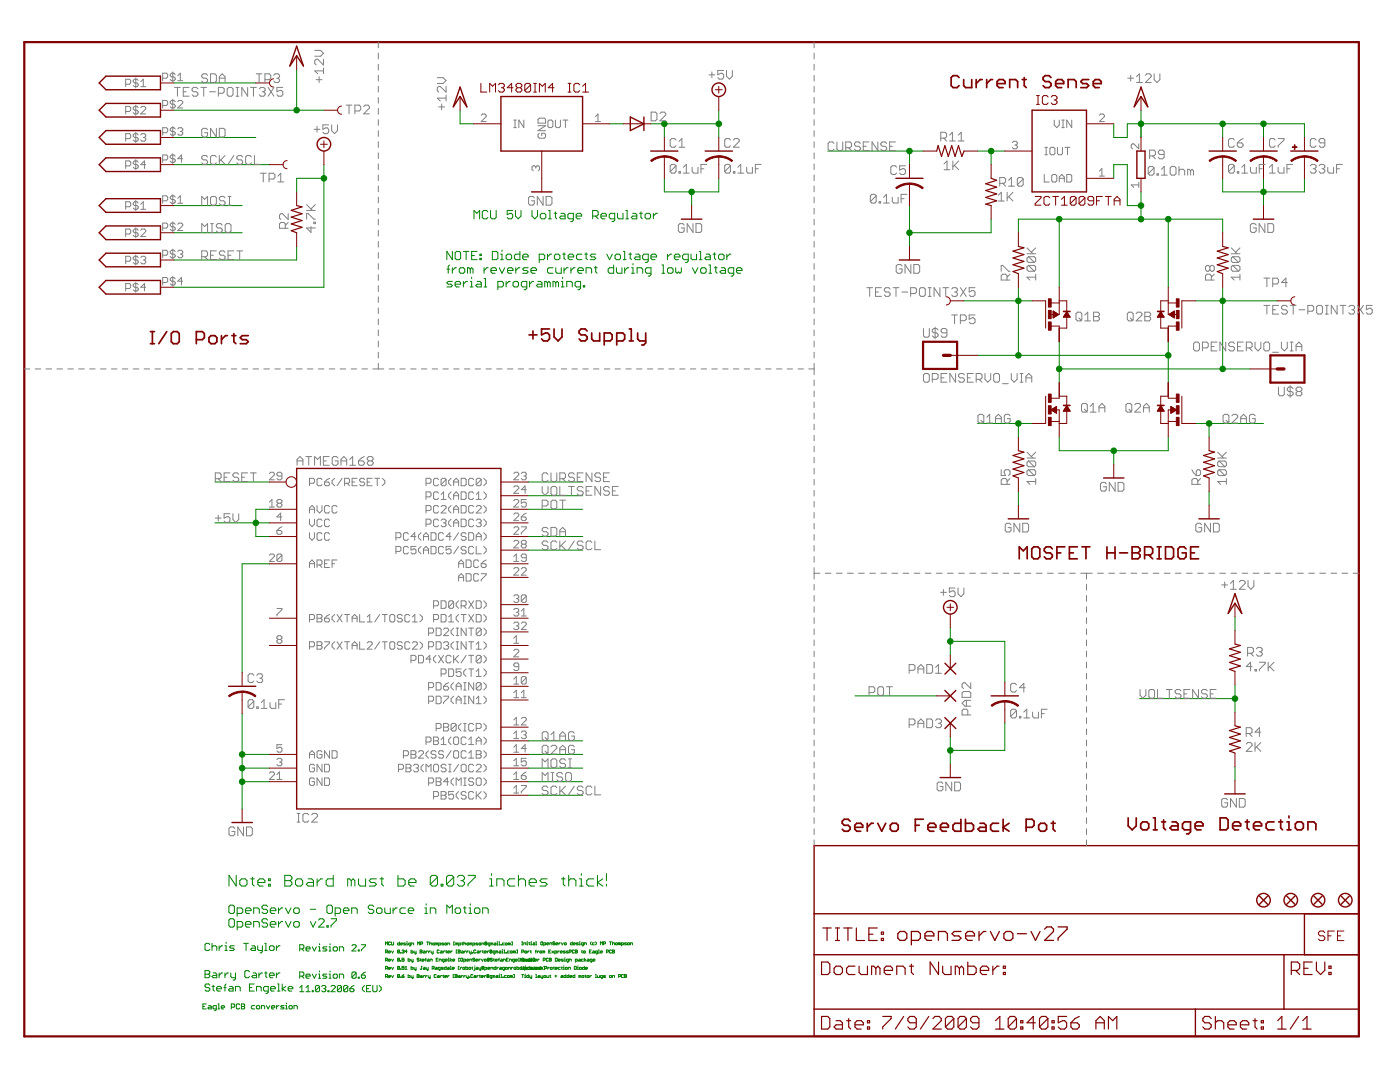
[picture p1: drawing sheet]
<svg xmlns="http://www.w3.org/2000/svg" width="279mm" height="216mm" viewBox="0 0 279 216" stroke-linecap="round" stroke-linejoin="round" font-family="sans-serif">
<g fill="#008000" stroke="#008000" stroke-width=".2">
<path d="M94.6 42v1.7z"/>
<path d="M94.6 42l.6 .6z"/>
<path d="M95.7 42l-.5 .6z"/>
<path d="M95.7 42v1.7z"/>
<path d="M97.1 42l.3 .3z"/>
<path d="M96.5 42h.6z"/>
<path d="M96.2 42.3l.3-.3z"/>
<path d="M96.2 42.3v1.1z"/>
<path d="M96.2 43.4l.3 .3z"/>
<path d="M96.5 43.7h.6z"/>
<path d="M97.1 43.7l.3-.3z"/>
<path d="M97.9 42v1.4z"/>
<path d="M97.9 43.4l.3 .3z"/>
<path d="M98.2 43.7h.5z"/>
<path d="M98.7 43.7l.3-.3z"/>
<path d="M99 42v1.4z"/>
<path d="M101.2 42h1.1z"/>
<path d="M101.2 42v.8z"/>
<path d="M101.2 42.8l.6-.2z"/>
<path d="M101.8 42.6h.2z"/>
<path d="M102 42.6l.3 .2z"/>
<path d="M102.3 42.8v.6z"/>
<path d="M102.3 43.4l-.3 .3z"/>
<path d="M101.5 43.7h.5z"/>
<path d="M101.2 43.4l.3 .3z"/>
<path d="M102.9 42v1.1z"/>
<path d="M102.9 43.1l.5 .6z"/>
<path d="M103.4 43.7l.6-.6z"/>
<path d="M104 42v1.1z"/>
<path d="M106.2 42v1.1z"/>
<path d="M106.2 43.1l.5 .6z"/>
<path d="M106.7 43.7l.6-.6z"/>
<path d="M107.3 42v1.1z"/>
<path d="M108.1 43.7h.5z"/>
<path d="M108.6 43.7l.3-.3z"/>
<path d="M108.9 42.8v.6z"/>
<path d="M108.6 42.6l.3 .2z"/>
<path d="M108.1 42.6h.5z"/>
<path d="M108.1 42.6l-.3 .2z"/>
<path d="M107.8 42.8v.6z"/>
<path d="M107.8 43.4l.3 .3z"/>
<path d="M109.5 42h.2z"/>
<path d="M109.7 42v1.7z"/>
<path d="M109.5 43.7h.5z"/>
<path d="M110.8 42.3v1.1z"/>
<path d="M110.8 43.4l.3 .3z"/>
<path d="M110.6 42.6h.5z"/>
<path d="M112 42.6h.5z"/>
<path d="M112.5 42.6l.3 .2z"/>
<path d="M112.8 42.8v.9z"/>
<path d="M112 43.7h.8z"/>
<path d="M111.7 43.4l.3 .3z"/>
<path d="M112 43.1l-.3 .3z"/>
<path d="M112 43.1h.8z"/>
<path d="M113.9 44.2h.3z"/>
<path d="M114.4 43.9l-.2 .3z"/>
<path d="M114.4 42.6v1.3z"/>
<path d="M113.6 42.6h.8z"/>
<path d="M113.3 42.8l.3-.2z"/>
<path d="M113.3 42.8v.6z"/>
<path d="M113.3 43.4l.3 .3z"/>
<path d="M113.6 43.7h.8z"/>
<path d="M115.3 43.7h.5z"/>
<path d="M115 43.4l.3 .3z"/>
<path d="M115 42.8v.6z"/>
<path d="M115 42.8l.3-.2z"/>
<path d="M115.3 42.6h.5z"/>
<path d="M115.8 42.6l.3 .2z"/>
<path d="M116.1 42.8v.3z"/>
<path d="M115 43.1h1.1z"/>
<path d="M118.3 42v1.7z"/>
<path d="M118.3 42h.8z"/>
<path d="M119.1 42l.3 .3z"/>
<path d="M119.4 42.3v.5z"/>
<path d="M119.4 42.8l-.3 .3z"/>
<path d="M118.3 43.1h.8z"/>
<path d="M118.8 43.1l.6 .6z"/>
<path d="M120.2 43.7h.6z"/>
<path d="M119.9 43.4l.3 .3z"/>
<path d="M119.9 42.8v.6z"/>
<path d="M119.9 42.8l.3-.2z"/>
<path d="M120.2 42.6h.6z"/>
<path d="M120.8 42.6l.2 .2z"/>
<path d="M121 42.8v.3z"/>
<path d="M119.9 43.1h1.1z"/>
<path d="M122.1 44.2h.3z"/>
<path d="M122.7 43.9l-.3 .3z"/>
<path d="M122.7 42.6v1.3z"/>
<path d="M121.9 42.6h.8z"/>
<path d="M121.6 42.8l.3-.2z"/>
<path d="M121.6 42.8v.6z"/>
<path d="M121.6 43.4l.3 .3z"/>
<path d="M121.9 43.7h.8z"/>
<path d="M123.2 42.6v.8z"/>
<path d="M123.2 43.4l.3 .3z"/>
<path d="M123.5 43.7h.8z"/>
<path d="M124.3 42.6v1.1z"/>
<path d="M124.9 42h.3z"/>
<path d="M125.2 42v1.7z"/>
<path d="M124.9 43.7h.5z"/>
<path d="M126.3 42.6h.5z"/>
<path d="M126.8 42.6l.3 .2z"/>
<path d="M127.1 42.8v.9z"/>
<path d="M126.3 43.7h.8z"/>
<path d="M126 43.4l.3 .3z"/>
<path d="M126.3 43.1l-.3 .3z"/>
<path d="M126.3 43.1h.8z"/>
<path d="M127.9 42.3v1.1z"/>
<path d="M127.9 43.4l.3 .3z"/>
<path d="M127.6 42.6h.6z"/>
<path d="M129 43.7h.6z"/>
<path d="M129.6 43.7l.2-.3z"/>
<path d="M129.8 42.8v.6z"/>
<path d="M129.6 42.6l.2 .2z"/>
<path d="M129 42.6h.6z"/>
<path d="M129 42.6l-.3 .2z"/>
<path d="M128.7 42.8v.6z"/>
<path d="M128.7 43.4l.3 .3z"/>
<path d="M130.4 42.6v1.1z"/>
<path d="M130.4 43.1l.5-.5z"/>
<path d="M130.9 42.6h.3z"/>
<path d="M89.2 50.2v1.6z"/>
<path d="M89.2 50.2l1.1 1.6z"/>
<path d="M90.3 50.2v1.6z"/>
<path d="M91.1 50.2h.6z"/>
<path d="M91.1 50.2l-.3 .2z"/>
<path d="M90.8 50.4v1.1z"/>
<path d="M90.8 51.5l.3 .3z"/>
<path d="M91.1 51.8h.6z"/>
<path d="M91.7 51.8l.2-.3z"/>
<path d="M91.9 50.4v1.1z"/>
<path d="M91.7 50.2l.2 .2z"/>
<path d="M93 50.2v1.6z"/>
<path d="M92.5 50.2h1.1z"/>
<path d="M94.1 50.2h1.1z"/>
<path d="M94.1 50.2v1.6z"/>
<path d="M94.1 51.8h1.1z"/>
<path d="M94.1 51h.6z"/>
<path d="M95.8 50.7h.3z"/>
<path d="M96.1 50.7v.3z"/>
<path d="M95.8 51h.3z"/>
<path d="M95.8 50.7v.3z"/>
<path d="M95.8 51.5h.3z"/>
<path d="M96.1 51.5v.3z"/>
<path d="M95.8 51.8h.3z"/>
<path d="M95.8 51.5v.3z"/>
<path d="M98.3 50.2v1.6z"/>
<path d="M98.3 51.8h.8z"/>
<path d="M99.1 51.8l.3-.3z"/>
<path d="M99.4 50.4v1.1z"/>
<path d="M99.1 50.2l.3 .2z"/>
<path d="M98.3 50.2h.8z"/>
<path d="M99.9 50.7h.3z"/>
<path d="M100.2 50.7v1.1z"/>
<path d="M99.9 51.8h.6z"/>
<path d="M100.2 49.9v.3z"/>
<path d="M101.3 51.8h.5z"/>
<path d="M101.8 51.8l.3-.3z"/>
<path d="M102.1 51v.5z"/>
<path d="M101.8 50.7l.3 .3z"/>
<path d="M101.3 50.7h.5z"/>
<path d="M101 51l.3-.3z"/>
<path d="M101 51v.5z"/>
<path d="M101 51.5l.3 .3z"/>
<path d="M103.8 50.2v1.6z"/>
<path d="M102.9 51.8h.9z"/>
<path d="M102.7 51.5l.2 .3z"/>
<path d="M102.7 51v.5z"/>
<path d="M102.7 51l.2-.3z"/>
<path d="M102.9 50.7h.9z"/>
<path d="M104.6 51.8h.5z"/>
<path d="M104.3 51.5l.3 .3z"/>
<path d="M104.3 51v.5z"/>
<path d="M104.3 51l.3-.3z"/>
<path d="M104.6 50.7h.5z"/>
<path d="M105.1 50.7l.3 .3z"/>
<path d="M105.4 51v.3z"/>
<path d="M104.3 51.3h1.1z"/>
<path d="M107.6 50.7v1.7z"/>
<path d="M107.6 50.7h.8z"/>
<path d="M108.4 50.7l.3 .3z"/>
<path d="M108.7 51v.5z"/>
<path d="M108.7 51.5l-.3 .3z"/>
<path d="M107.6 51.8h.8z"/>
<path d="M109.3 50.7v1.1z"/>
<path d="M109.3 51.3l.5-.6z"/>
<path d="M109.8 50.7h.3z"/>
<path d="M110.9 51.8h.6z"/>
<path d="M111.5 51.8l.2-.3z"/>
<path d="M111.7 51v.5z"/>
<path d="M111.5 50.7l.2 .3z"/>
<path d="M110.9 50.7h.6z"/>
<path d="M110.9 50.7l-.3 .3z"/>
<path d="M110.6 51v.5z"/>
<path d="M110.6 51.5l.3 .3z"/>
<path d="M112.6 50.4v1.1z"/>
<path d="M112.6 51.5l.2 .3z"/>
<path d="M112.3 50.7h.5z"/>
<path d="M113.7 51.8h.5z"/>
<path d="M113.4 51.5l.3 .3z"/>
<path d="M113.4 51v.5z"/>
<path d="M113.4 51l.3-.3z"/>
<path d="M113.7 50.7h.5z"/>
<path d="M114.2 50.7l.3 .3z"/>
<path d="M114.5 51v.3z"/>
<path d="M113.4 51.3h1.1z"/>
<path d="M115.3 50.7h.8z"/>
<path d="M115.3 50.7l-.3 .3z"/>
<path d="M115 51v.5z"/>
<path d="M115 51.5l.3 .3z"/>
<path d="M115.3 51.8h.8z"/>
<path d="M117 50.4v1.1z"/>
<path d="M117 51.5l.2 .3z"/>
<path d="M116.7 50.7h.5z"/>
<path d="M117.8 51.8h.8z"/>
<path d="M118.6 51.8l.3-.3z"/>
<path d="M118.6 51.3l.3 .2z"/>
<path d="M118.1 51.3h.5z"/>
<path d="M117.8 51l.3 .3z"/>
<path d="M117.8 51l.3-.3z"/>
<path d="M118.1 50.7h.8z"/>
<path d="M121.1 50.7l.5 1.1z"/>
<path d="M122.2 50.7l-.6 1.1z"/>
<path d="M123 51.8h.6z"/>
<path d="M123.6 51.8l.2-.3z"/>
<path d="M123.8 51v.5z"/>
<path d="M123.6 50.7l.2 .3z"/>
<path d="M123 50.7h.6z"/>
<path d="M123 50.7l-.3 .3z"/>
<path d="M122.7 51v.5z"/>
<path d="M122.7 51.5l.3 .3z"/>
<path d="M124.4 50.2h.3z"/>
<path d="M124.7 50.2v1.6z"/>
<path d="M124.4 51.8h.5z"/>
<path d="M125.8 50.4v1.1z"/>
<path d="M125.8 51.5l.2 .3z"/>
<path d="M125.5 50.7h.5z"/>
<path d="M126.9 50.7h.5z"/>
<path d="M127.4 50.7l.3 .3z"/>
<path d="M127.7 51v.8z"/>
<path d="M126.9 51.8h.8z"/>
<path d="M126.6 51.5l.3 .3z"/>
<path d="M126.6 51.5l.3-.2z"/>
<path d="M126.9 51.3h.8z"/>
<path d="M128.8 52.4h.3z"/>
<path d="M129.1 52.4l.3-.3z"/>
<path d="M129.4 50.7v1.4z"/>
<path d="M128.5 50.7h.9z"/>
<path d="M128.5 50.7l-.3 .3z"/>
<path d="M128.2 51v.5z"/>
<path d="M128.2 51.5l.3 .3z"/>
<path d="M128.5 51.8h.9z"/>
<path d="M130.2 51.8h.5z"/>
<path d="M129.9 51.5l.3 .3z"/>
<path d="M129.9 51v.5z"/>
<path d="M129.9 51l.3-.3z"/>
<path d="M130.2 50.7h.5z"/>
<path d="M130.7 50.7l.3 .3z"/>
<path d="M131 51v.3z"/>
<path d="M129.9 51.3h1.1z"/>
<path d="M133.2 50.7v1.1z"/>
<path d="M133.2 51.3l.6-.6z"/>
<path d="M133.8 50.7h.2z"/>
<path d="M134.9 51.8h.5z"/>
<path d="M134.6 51.5l.3 .3z"/>
<path d="M134.6 51v.5z"/>
<path d="M134.6 51l.3-.3z"/>
<path d="M134.9 50.7h.5z"/>
<path d="M135.4 50.7l.3 .3z"/>
<path d="M135.7 51v.3z"/>
<path d="M134.6 51.3h1.1z"/>
<path d="M136.8 52.4h.3z"/>
<path d="M137.1 52.4l.3-.3z"/>
<path d="M137.4 50.7v1.4z"/>
<path d="M136.5 50.7h.9z"/>
<path d="M136.2 51l.3-.3z"/>
<path d="M136.2 51v.5z"/>
<path d="M136.2 51.5l.3 .3z"/>
<path d="M136.5 51.8h.9z"/>
<path d="M137.9 50.7v.8z"/>
<path d="M137.9 51.5l.3 .3z"/>
<path d="M138.2 51.8h.8z"/>
<path d="M139 50.7v1.1z"/>
<path d="M139.6 50.2h.2z"/>
<path d="M139.8 50.2v1.6z"/>
<path d="M139.6 51.8h.5z"/>
<path d="M140.9 50.7h.6z"/>
<path d="M141.5 50.7l.3 .3z"/>
<path d="M141.8 51v.8z"/>
<path d="M140.9 51.8h.9z"/>
<path d="M140.7 51.5l.2 .3z"/>
<path d="M140.7 51.5l.2-.2z"/>
<path d="M140.9 51.3h.9z"/>
<path d="M142.6 50.4v1.1z"/>
<path d="M142.6 51.5l.3 .3z"/>
<path d="M142.3 50.7h.6z"/>
<path d="M143.7 51.8h.5z"/>
<path d="M144.2 51.8l.3-.3z"/>
<path d="M144.5 51v.5z"/>
<path d="M144.2 50.7l.3 .3z"/>
<path d="M143.7 50.7h.5z"/>
<path d="M143.7 50.7l-.3 .3z"/>
<path d="M143.4 51v.5z"/>
<path d="M143.4 51.5l.3 .3z"/>
<path d="M145.1 50.7v1.1z"/>
<path d="M145.6 50.7l-.5 .6z"/>
<path d="M145.6 50.7h.3z"/>
<path d="M89.5 53.1v1.4z"/>
<path d="M89.5 53.1l.2-.2z"/>
<path d="M89.2 53.7h.5z"/>
<path d="M90.3 53.4v1.1z"/>
<path d="M90.3 54l.5-.6z"/>
<path d="M90.8 53.4h.3z"/>
<path d="M91.9 54.5h.6z"/>
<path d="M92.5 54.5l.3-.2z"/>
<path d="M92.8 53.7v.6z"/>
<path d="M92.5 53.4l.3 .3z"/>
<path d="M91.9 53.4h.6z"/>
<path d="M91.7 53.7l.2-.3z"/>
<path d="M91.7 53.7v.6z"/>
<path d="M91.7 54.3l.2 .2z"/>
<path d="M93.3 53.4v1.1z"/>
<path d="M93.3 53.4h.3z"/>
<path d="M93.6 53.4l.3 .3z"/>
<path d="M93.9 53.7v.8z"/>
<path d="M93.9 53.7l.2-.3z"/>
<path d="M94.1 53.4l.3 .3z"/>
<path d="M94.4 53.7v.8z"/>
<path d="M96.6 53.4v1.1z"/>
<path d="M96.6 54l.6-.6z"/>
<path d="M97.2 53.4h.2z"/>
<path d="M98.3 54.5h.5z"/>
<path d="M98 54.3l.3 .2z"/>
<path d="M98 53.7v.6z"/>
<path d="M98 53.7l.3-.3z"/>
<path d="M98.3 53.4h.5z"/>
<path d="M98.8 53.4l.3 .3z"/>
<path d="M99.1 53.7v.3z"/>
<path d="M98 54h1.1z"/>
<path d="M99.6 53.4l.6 1.1z"/>
<path d="M100.7 53.4l-.5 1.1z"/>
<path d="M101.6 54.5h.5z"/>
<path d="M101.3 54.3l.3 .2z"/>
<path d="M101.3 53.7v.6z"/>
<path d="M101.3 53.7l.3-.3z"/>
<path d="M101.6 53.4h.5z"/>
<path d="M102.1 53.4l.3 .3z"/>
<path d="M102.4 53.7v.3z"/>
<path d="M101.3 54h1.1z"/>
<path d="M102.9 53.4v1.1z"/>
<path d="M102.9 54l.6-.6z"/>
<path d="M103.5 53.4h.3z"/>
<path d="M104.3 54.5h.8z"/>
<path d="M105.1 54.5l.3-.2z"/>
<path d="M105.1 54l.3 .3z"/>
<path d="M104.6 54h.5z"/>
<path d="M104.3 53.7l.3 .3z"/>
<path d="M104.3 53.7l.3-.3z"/>
<path d="M104.6 53.4h.8z"/>
<path d="M106.2 54.5h.6z"/>
<path d="M106 54.3l.2 .2z"/>
<path d="M106 53.7v.6z"/>
<path d="M106 53.7l.2-.3z"/>
<path d="M106.2 53.4h.6z"/>
<path d="M106.8 53.4l.3 .3z"/>
<path d="M107.1 53.7v.3z"/>
<path d="M106 54h1.1z"/>
<path d="M109.5 53.4h.9z"/>
<path d="M109.5 53.4l-.2 .3z"/>
<path d="M109.3 53.7v.6z"/>
<path d="M109.3 54.3l.2 .2z"/>
<path d="M109.5 54.5h.9z"/>
<path d="M110.9 53.4v.9z"/>
<path d="M110.9 54.3l.3 .2z"/>
<path d="M111.2 54.5h.8z"/>
<path d="M112 53.4v1.1z"/>
<path d="M112.6 53.4v1.1z"/>
<path d="M112.6 54l.5-.6z"/>
<path d="M113.1 53.4h.3z"/>
<path d="M113.9 53.4v1.1z"/>
<path d="M113.9 54l.6-.6z"/>
<path d="M114.5 53.4h.3z"/>
<path d="M115.6 54.5h.5z"/>
<path d="M115.3 54.3l.3 .2z"/>
<path d="M115.3 53.7v.6z"/>
<path d="M115.3 53.7l.3-.3z"/>
<path d="M115.6 53.4h.5z"/>
<path d="M116.1 53.4l.3 .3z"/>
<path d="M116.4 53.7v.3z"/>
<path d="M115.3 54h1.1z"/>
<path d="M117 53.4v1.1z"/>
<path d="M117 53.4h.8z"/>
<path d="M117.8 53.4l.3 .3z"/>
<path d="M118.1 53.7v.8z"/>
<path d="M118.9 53.1v1.2z"/>
<path d="M118.9 54.3l.3 .2z"/>
<path d="M118.6 53.4h.6z"/>
<path d="M122.5 52.9v1.6z"/>
<path d="M121.6 54.5h.9z"/>
<path d="M121.4 54.3l.2 .2z"/>
<path d="M121.4 53.7v.6z"/>
<path d="M121.6 53.4l-.2 .3z"/>
<path d="M121.6 53.4h.9z"/>
<path d="M123 53.4v.9z"/>
<path d="M123 54.3l.3 .2z"/>
<path d="M123.3 54.5h.8z"/>
<path d="M124.1 53.4v1.1z"/>
<path d="M124.7 53.4v1.1z"/>
<path d="M124.7 54l.5-.6z"/>
<path d="M125.2 53.4h.3z"/>
<path d="M126 53.4h.3z"/>
<path d="M126.3 53.4v1.1z"/>
<path d="M126 54.5h.6z"/>
<path d="M126.3 52.6v.3z"/>
<path d="M127.1 53.4v1.1z"/>
<path d="M127.1 53.4h.9z"/>
<path d="M128 53.4l.3 .3z"/>
<path d="M128.3 53.7v.8z"/>
<path d="M129.3 55.1h.3z"/>
<path d="M129.9 54.8l-.3 .3z"/>
<path d="M129.9 53.4v1.4z"/>
<path d="M129.1 53.4h.8z"/>
<path d="M128.8 53.7l.3-.3z"/>
<path d="M128.8 53.7v.6z"/>
<path d="M128.8 54.3l.3 .2z"/>
<path d="M129.1 54.5h.8z"/>
<path d="M132.1 52.9h.3z"/>
<path d="M132.4 52.9v1.6z"/>
<path d="M132.1 54.5h.6z"/>
<path d="M133.5 54.5h.5z"/>
<path d="M134 54.5l.3-.2z"/>
<path d="M134.3 53.7v.6z"/>
<path d="M134 53.4l.3 .3z"/>
<path d="M133.5 53.4h.5z"/>
<path d="M133.2 53.7l.3-.3z"/>
<path d="M133.2 53.7v.6z"/>
<path d="M133.2 54.3l.3 .2z"/>
<path d="M134.9 53.4v.9z"/>
<path d="M134.9 54.3l.2 .2z"/>
<path d="M135.1 54.5l.3-.2z"/>
<path d="M135.4 54.3l.3 .2z"/>
<path d="M135.7 54.5l.3-.2z"/>
<path d="M136 53.4v.9z"/>
<path d="M138.2 53.4l.5 1.1z"/>
<path d="M139.3 53.4l-.6 1.1z"/>
<path d="M140.1 54.5h.6z"/>
<path d="M140.7 54.5l.2-.2z"/>
<path d="M140.9 53.7v.6z"/>
<path d="M140.7 53.4l.2 .3z"/>
<path d="M140.1 53.4h.6z"/>
<path d="M140.1 53.4l-.3 .3z"/>
<path d="M139.8 53.7v.6z"/>
<path d="M139.8 54.3l.3 .2z"/>
<path d="M141.5 52.9h.3z"/>
<path d="M141.8 52.9v1.6z"/>
<path d="M141.5 54.5h.5z"/>
<path d="M142.9 53.1v1.2z"/>
<path d="M142.9 54.3l.2 .2z"/>
<path d="M142.6 53.4h.5z"/>
<path d="M144 53.4h.5z"/>
<path d="M144.5 53.4l.3 .3z"/>
<path d="M144.8 53.7v.8z"/>
<path d="M144 54.5h.8z"/>
<path d="M143.7 54.3l.3 .2z"/>
<path d="M143.7 54.3l.3-.3z"/>
<path d="M144 54h.8z"/>
<path d="M145.9 55.1h.3z"/>
<path d="M146.4 54.8l-.2 .3z"/>
<path d="M146.4 53.4v1.4z"/>
<path d="M145.6 53.4h.8z"/>
<path d="M145.3 53.7l.3-.3z"/>
<path d="M145.3 53.7v.6z"/>
<path d="M145.3 54.3l.3 .2z"/>
<path d="M145.6 54.5h.8z"/>
<path d="M147.3 54.5h.5z"/>
<path d="M147 54.3l.3 .2z"/>
<path d="M147 53.7v.6z"/>
<path d="M147 53.7l.3-.3z"/>
<path d="M147.3 53.4h.5z"/>
<path d="M147.8 53.4l.3 .3z"/>
<path d="M148.1 53.7v.3z"/>
<path d="M147 54h1.1z"/>
<path d="M89.2 57.3h.8z"/>
<path d="M90.3 57l-.3 .3z"/>
<path d="M90 56.7l.3 .3z"/>
<path d="M89.5 56.7h.5z"/>
<path d="M89.2 56.4l.3 .3z"/>
<path d="M89.2 56.4l.3-.2z"/>
<path d="M89.5 56.2h.8z"/>
<path d="M91.1 57.3h.6z"/>
<path d="M90.8 57l.3 .3z"/>
<path d="M90.8 56.4v.6z"/>
<path d="M91.1 56.2l-.3 .2z"/>
<path d="M91.1 56.2h.6z"/>
<path d="M91.7 56.2l.2 .2z"/>
<path d="M91.9 56.4v.3z"/>
<path d="M90.8 56.7h1.1z"/>
<path d="M92.5 56.2v1.1z"/>
<path d="M92.5 56.7l.5-.5z"/>
<path d="M93 56.2h.3z"/>
<path d="M93.9 56.2h.2z"/>
<path d="M94.1 56.2v1.1z"/>
<path d="M93.9 57.3h.5z"/>
<path d="M94.1 55.3v.3z"/>
<path d="M95.2 56.2h.6z"/>
<path d="M95.8 56.2l.3 .2z"/>
<path d="M96.1 56.4v.9z"/>
<path d="M95.2 57.3h.9z"/>
<path d="M95 57l.2 .3z"/>
<path d="M95.2 56.7l-.2 .3z"/>
<path d="M95.2 56.7h.9z"/>
<path d="M96.6 55.6h.3z"/>
<path d="M96.9 55.6v1.7z"/>
<path d="M96.6 57.3h.6z"/>
<path d="M99.4 56.2v1.6z"/>
<path d="M99.4 56.2h.8z"/>
<path d="M100.2 56.2l.3 .2z"/>
<path d="M100.5 56.4v.6z"/>
<path d="M100.5 57l-.3 .3z"/>
<path d="M99.4 57.3h.8z"/>
<path d="M101 56.2v1.1z"/>
<path d="M101 56.7l.6-.5z"/>
<path d="M101.6 56.2h.2z"/>
<path d="M102.7 57.3h.5z"/>
<path d="M103.2 57.3l.3-.3z"/>
<path d="M103.5 56.4v.6z"/>
<path d="M103.2 56.2l.3 .2z"/>
<path d="M102.7 56.2h.5z"/>
<path d="M102.7 56.2l-.3 .2z"/>
<path d="M102.4 56.4v.6z"/>
<path d="M102.4 57l.3 .3z"/>
<path d="M104.6 57.8h.3z"/>
<path d="M104.9 57.8l.2-.3z"/>
<path d="M105.1 56.2v1.3z"/>
<path d="M104.3 56.2h.8z"/>
<path d="M104 56.4l.3-.2z"/>
<path d="M104 56.4v.6z"/>
<path d="M104 57l.3 .3z"/>
<path d="M104.3 57.3h.8z"/>
<path d="M105.7 56.2v1.1z"/>
<path d="M105.7 56.7l.5-.5z"/>
<path d="M106.2 56.2h.3z"/>
<path d="M107.3 56.2h.6z"/>
<path d="M107.9 56.2l.3 .2z"/>
<path d="M108.2 56.4v.9z"/>
<path d="M107.3 57.3h.9z"/>
<path d="M107.1 57l.2 .3z"/>
<path d="M107.1 57l.2-.3z"/>
<path d="M107.3 56.7h.9z"/>
<path d="M108.7 56.2v1.1z"/>
<path d="M108.7 56.2h.3z"/>
<path d="M109 56.2l.3 .2z"/>
<path d="M109.3 56.4v.9z"/>
<path d="M109.3 56.4l.2-.2z"/>
<path d="M109.5 56.2l.3 .2z"/>
<path d="M109.8 56.4v.9z"/>
<path d="M110.4 56.2v1.1z"/>
<path d="M110.4 56.2h.2z"/>
<path d="M110.6 56.2l.3 .2z"/>
<path d="M110.9 56.4v.9z"/>
<path d="M110.9 56.4l.3-.2z"/>
<path d="M111.2 56.2l.3 .2z"/>
<path d="M111.5 56.4v.9z"/>
<path d="M112 56.2h.3z"/>
<path d="M112.3 56.2v1.1z"/>
<path d="M112 57.3h.6z"/>
<path d="M112.3 55.3v.3z"/>
<path d="M113.1 56.2v1.1z"/>
<path d="M113.1 56.2h.8z"/>
<path d="M113.9 56.2l.3 .2z"/>
<path d="M114.2 56.4v.9z"/>
<path d="M115.3 57.8h.3z"/>
<path d="M115.6 57.8l.3-.3z"/>
<path d="M115.9 56.2v1.3z"/>
<path d="M115 56.2h.9z"/>
<path d="M115 56.2l-.2 .2z"/>
<path d="M114.8 56.4v.6z"/>
<path d="M114.8 57l.2 .3z"/>
<path d="M115 57.3h.9z"/>
<path d="M116.4 57v.3z"/>
<path d="M116.4 57h.3z"/>
<path d="M116.7 57v.3z"/>
<path d="M116.4 57.3h.3z"/>
<path d="M46 180.6h.5z"/>
<path d="M46 180.6l-.3 .3z"/>
<path d="M45.7 180.9v1.1z"/>
<path d="M45.7 182l.3 .3z"/>
<path d="M46 182.3h.5z"/>
<path d="M46.8 182l-.3 .3z"/>
<path d="M46.8 180.9v1.1z"/>
<path d="M46.5 180.6l.3 .3z"/>
<path d="M47.3 181.2v1.6z"/>
<path d="M47.3 181.2h.9z"/>
<path d="M48.2 181.2l.3 .2z"/>
<path d="M48.5 181.4v.6z"/>
<path d="M48.2 182.3l.3-.3z"/>
<path d="M47.3 182.3h.9z"/>
<path d="M49.3 182.3h.5z"/>
<path d="M49 182l.3 .3z"/>
<path d="M49 181.4v.6z"/>
<path d="M49.3 181.2l-.3 .2z"/>
<path d="M49.3 181.2h.5z"/>
<path d="M49.8 181.2l.3 .2z"/>
<path d="M50.1 181.4v.3z"/>
<path d="M49 181.7h1.1z"/>
<path d="M50.6 181.2v1.1z"/>
<path d="M50.6 181.2h.9z"/>
<path d="M51.5 181.2l.3 .2z"/>
<path d="M51.8 181.4v.9z"/>
<path d="M53.1 180.6l.3 .3z"/>
<path d="M52.6 180.6h.5z"/>
<path d="M52.6 180.6l-.3 .3z"/>
<path d="M52.3 180.9v.3z"/>
<path d="M52.3 181.2l.3 .2z"/>
<path d="M52.6 181.4h.5z"/>
<path d="M53.1 181.4l.3 .3z"/>
<path d="M53.4 181.7v.3z"/>
<path d="M53.4 182l-.3 .3z"/>
<path d="M52.6 182.3h.5z"/>
<path d="M52.3 182l.3 .3z"/>
<path d="M54.2 182.3h.6z"/>
<path d="M53.9 182l.3 .3z"/>
<path d="M53.9 181.4v.6z"/>
<path d="M54.2 181.2l-.3 .2z"/>
<path d="M54.2 181.2h.6z"/>
<path d="M54.8 181.2l.3 .2z"/>
<path d="M55.1 181.4v.3z"/>
<path d="M53.9 181.7h1.2z"/>
<path d="M55.6 181.2v1.1z"/>
<path d="M55.6 181.7l.6-.5z"/>
<path d="M56.2 181.2h.2z"/>
<path d="M57 181.2l.5 1.1z"/>
<path d="M58.1 181.2l-.6 1.1z"/>
<path d="M58.9 182.3h.6z"/>
<path d="M59.5 182.3l.2-.3z"/>
<path d="M59.7 181.4v.6z"/>
<path d="M59.5 181.2l.2 .2z"/>
<path d="M58.9 181.2h.6z"/>
<path d="M58.6 181.4l.3-.2z"/>
<path d="M58.6 181.4v.6z"/>
<path d="M58.6 182l.3 .3z"/>
<path d="M61.9 181.4h1.1z"/>
<path d="M65.5 180.6h.6z"/>
<path d="M65.5 180.6l-.3 .3z"/>
<path d="M65.2 180.9v1.1z"/>
<path d="M65.2 182l.3 .3z"/>
<path d="M65.5 182.3h.6z"/>
<path d="M66.1 182.3l.2-.3z"/>
<path d="M66.3 180.9v1.1z"/>
<path d="M66.1 180.6l.2 .3z"/>
<path d="M66.9 181.2v1.6z"/>
<path d="M66.9 181.2h.8z"/>
<path d="M67.7 181.2l.3 .2z"/>
<path d="M68 181.4v.6z"/>
<path d="M68 182l-.3 .3z"/>
<path d="M66.9 182.3h.8z"/>
<path d="M68.8 182.3h.6z"/>
<path d="M68.5 182l.3 .3z"/>
<path d="M68.5 181.4v.6z"/>
<path d="M68.5 181.4l.3-.2z"/>
<path d="M68.8 181.2h.6z"/>
<path d="M69.4 181.2l.2 .2z"/>
<path d="M69.6 181.4v.3z"/>
<path d="M68.5 181.7h1.1z"/>
<path d="M70.2 181.2v1.1z"/>
<path d="M70.2 181.2h.8z"/>
<path d="M71 181.2l.3 .2z"/>
<path d="M71.3 181.4v.9z"/>
<path d="M74.3 180.6l.3 .3z"/>
<path d="M73.8 180.6h.5z"/>
<path d="M73.8 180.6l-.3 .3z"/>
<path d="M73.5 180.9v.3z"/>
<path d="M73.5 181.2l.3 .2z"/>
<path d="M73.8 181.4h.5z"/>
<path d="M74.3 181.4l.3 .3z"/>
<path d="M74.6 181.7v.3z"/>
<path d="M74.6 182l-.3 .3z"/>
<path d="M73.8 182.3h.5z"/>
<path d="M73.5 182l.3 .3z"/>
<path d="M75.4 182.3h.6z"/>
<path d="M76 182.3l.2-.3z"/>
<path d="M76.2 181.4v.6z"/>
<path d="M76 181.2l.2 .2z"/>
<path d="M75.4 181.2h.6z"/>
<path d="M75.4 181.2l-.3 .2z"/>
<path d="M75.1 181.4v.6z"/>
<path d="M75.1 182l.3 .3z"/>
<path d="M76.8 181.2v.8z"/>
<path d="M76.8 182l.3 .3z"/>
<path d="M77.1 182.3h.8z"/>
<path d="M77.9 181.2v1.1z"/>
<path d="M78.4 181.2v1.1z"/>
<path d="M78.4 181.7l.6-.5z"/>
<path d="M79 181.2h.3z"/>
<path d="M80.1 181.2h.8z"/>
<path d="M80.1 181.2l-.3 .2z"/>
<path d="M79.8 181.4v.6z"/>
<path d="M79.8 182l.3 .3z"/>
<path d="M80.1 182.3h.8z"/>
<path d="M81.7 182.3h.6z"/>
<path d="M81.5 182l.2 .3z"/>
<path d="M81.5 181.4v.6z"/>
<path d="M81.5 181.4l.2-.2z"/>
<path d="M81.7 181.2h.6z"/>
<path d="M82.3 181.2l.3 .2z"/>
<path d="M82.6 181.4v.3z"/>
<path d="M81.5 181.7h1.1z"/>
<path d="M84.8 181.2h.2z"/>
<path d="M85 181.2v1.1z"/>
<path d="M84.8 182.3h.5z"/>
<path d="M85 180.3v.3z"/>
<path d="M85.9 181.2v1.1z"/>
<path d="M85.9 181.2h.8z"/>
<path d="M86.7 181.2l.3 .2z"/>
<path d="M87 181.4v.9z"/>
<path d="M89.2 180.6v1.7z"/>
<path d="M89.2 180.6l.5 .6z"/>
<path d="M89.7 181.2l.6-.6z"/>
<path d="M90.3 180.6v1.7z"/>
<path d="M91.1 182.3h.6z"/>
<path d="M91.7 182.3l.2-.3z"/>
<path d="M91.9 181.4v.6z"/>
<path d="M91.7 181.2l.2 .2z"/>
<path d="M91.1 181.2h.6z"/>
<path d="M91.1 181.2l-.3 .2z"/>
<path d="M90.8 181.4v.6z"/>
<path d="M90.8 182l.3 .3z"/>
<path d="M92.8 180.9v1.1z"/>
<path d="M92.8 182l.2 .3z"/>
<path d="M92.5 181.2h.5z"/>
<path d="M93.6 181.2h.3z"/>
<path d="M93.9 181.2v1.1z"/>
<path d="M93.6 182.3h.5z"/>
<path d="M93.9 180.3v.3z"/>
<path d="M95 182.3h.5z"/>
<path d="M95.5 182.3l.3-.3z"/>
<path d="M95.8 181.4v.6z"/>
<path d="M95.5 181.2l.3 .2z"/>
<path d="M95 181.2h.5z"/>
<path d="M95 181.2l-.3 .2z"/>
<path d="M94.7 181.4v.6z"/>
<path d="M94.7 182l.3 .3z"/>
<path d="M96.3 181.2v1.1z"/>
<path d="M96.3 181.2h.9z"/>
<path d="M97.2 181.2l.2 .2z"/>
<path d="M97.4 181.4v.9z"/>
<path d="M46 183.3h.5z"/>
<path d="M46 183.3l-.3 .3z"/>
<path d="M45.7 183.6v1.1z"/>
<path d="M45.7 184.7l.3 .3z"/>
<path d="M46 185h.5z"/>
<path d="M46.5 185l.3-.3z"/>
<path d="M46.8 183.6v1.1z"/>
<path d="M46.5 183.3l.3 .3z"/>
<path d="M47.3 183.9v1.6z"/>
<path d="M47.3 183.9h.9z"/>
<path d="M48.2 183.9l.3 .2z"/>
<path d="M48.5 184.1v.6z"/>
<path d="M48.2 185l.3-.3z"/>
<path d="M47.3 185h.9z"/>
<path d="M49.3 185h.5z"/>
<path d="M49 184.7l.3 .3z"/>
<path d="M49 184.1v.6z"/>
<path d="M49 184.1l.3-.2z"/>
<path d="M49.3 183.9h.5z"/>
<path d="M49.8 183.9l.3 .2z"/>
<path d="M50.1 184.1v.3z"/>
<path d="M49 184.4h1.1z"/>
<path d="M50.6 183.9v1.1z"/>
<path d="M50.6 183.9h.9z"/>
<path d="M51.5 183.9l.3 .2z"/>
<path d="M51.8 184.1v.9z"/>
<path d="M53.1 183.3l.3 .3z"/>
<path d="M52.6 183.3h.5z"/>
<path d="M52.3 183.6l.3-.3z"/>
<path d="M52.3 183.6v.3z"/>
<path d="M52.3 183.9l.3 .2z"/>
<path d="M52.6 184.1h.5z"/>
<path d="M53.1 184.1l.3 .3z"/>
<path d="M53.4 184.4v.3z"/>
<path d="M53.4 184.7l-.3 .3z"/>
<path d="M52.6 185h.5z"/>
<path d="M52.3 184.7l.3 .3z"/>
<path d="M54.2 185h.6z"/>
<path d="M53.9 184.7l.3 .3z"/>
<path d="M53.9 184.1v.6z"/>
<path d="M53.9 184.1l.3-.2z"/>
<path d="M54.2 183.9h.6z"/>
<path d="M54.8 183.9l.3 .2z"/>
<path d="M55.1 184.1v.3z"/>
<path d="M53.9 184.4h1.2z"/>
<path d="M55.6 183.9v1.1z"/>
<path d="M55.6 184.4l.6-.5z"/>
<path d="M56.2 183.9h.2z"/>
<path d="M57 183.9l.5 1.1z"/>
<path d="M58.1 183.9l-.6 1.1z"/>
<path d="M58.9 185h.6z"/>
<path d="M59.7 184.7l-.2 .3z"/>
<path d="M59.7 184.1v.6z"/>
<path d="M59.5 183.9l.2 .2z"/>
<path d="M58.9 183.9h.6z"/>
<path d="M58.6 184.1l.3-.2z"/>
<path d="M58.6 184.1v.6z"/>
<path d="M58.6 184.7l.3 .3z"/>
<path d="M61.9 183.9l.6 1.1z"/>
<path d="M63 183.9l-.5 1.1z"/>
<path d="M63.6 185h1.1z"/>
<path d="M64.7 183.9l-1.1 1.1z"/>
<path d="M64.7 183.6v.3z"/>
<path d="M64.4 183.3l.3 .3z"/>
<path d="M63.9 183.3h.5z"/>
<path d="M63.6 183.6l.3-.3z"/>
<path d="M65.2 184.7v.3z"/>
<path d="M65.2 184.7h.3z"/>
<path d="M65.5 184.7v.3z"/>
<path d="M65.2 185h.3z"/>
<path d="M66.1 183.3h1.1z"/>
<path d="M67.2 183.3v.3z"/>
<path d="M67.2 183.6l-1.1 1.1z"/>
<path d="M66.1 184.7v.3z"/>
<path d="M40.9 193.7v1.4z"/>
<path d="M40.9 193.7h.7z"/>
<path d="M41.6 193.7l.3 .2z"/>
<path d="M41.9 193.9v.2z"/>
<path d="M41.9 194.1l-.3 .3z"/>
<path d="M41.6 194.4l.3 .2z"/>
<path d="M41.9 194.6v.3z"/>
<path d="M41.9 194.9l-.3 .2z"/>
<path d="M40.9 195.1h.7z"/>
<path d="M40.9 194.4h.7z"/>
<path d="M42.5 194.1h.5z"/>
<path d="M43 194.1l.3 .3z"/>
<path d="M43.3 194.4v.7z"/>
<path d="M42.5 195.1h.8z"/>
<path d="M42.3 194.9l.2 .2z"/>
<path d="M42.3 194.9l.2-.3z"/>
<path d="M42.5 194.6h.8z"/>
<path d="M43.7 194.1v1z"/>
<path d="M44.2 194.1l-.5 .5z"/>
<path d="M44.2 194.1h.2z"/>
<path d="M44.9 194.1v1z"/>
<path d="M45.4 194.1l-.5 .5z"/>
<path d="M45.4 194.1h.2z"/>
<path d="M46.1 194.1v.8z"/>
<path d="M46.1 194.9l.2 .2z"/>
<path d="M46.3 195.1h.7z"/>
<path d="M47 194.1v1.2z"/>
<path d="M47 195.3l-.2 .3z"/>
<path d="M46.5 195.6h.3z"/>
<path d="M49.6 193.7l.2 .2z"/>
<path d="M49.1 193.7h.5z"/>
<path d="M49.1 193.7l-.2 .2z"/>
<path d="M48.9 193.9v1z"/>
<path d="M48.9 194.9l.2 .2z"/>
<path d="M49.1 195.1h.5z"/>
<path d="M49.6 195.1l.2-.2z"/>
<path d="M50.5 194.1h.5z"/>
<path d="M51 194.1l.2 .3z"/>
<path d="M51.2 194.4v.7z"/>
<path d="M50.5 195.1h.7z"/>
<path d="M50.2 194.9l.3 .2z"/>
<path d="M50.2 194.9l.3-.3z"/>
<path d="M50.5 194.6h.7z"/>
<path d="M51.7 194.1v1z"/>
<path d="M52.1 194.1l-.4 .5z"/>
<path d="M52.1 194.1h.3z"/>
<path d="M53.1 193.9v1z"/>
<path d="M53.1 194.9l.2 .2z"/>
<path d="M52.8 194.1h.5z"/>
<path d="M54 195.1h.5z"/>
<path d="M53.8 194.9l.2 .2z"/>
<path d="M53.8 194.4v.5z"/>
<path d="M54 194.1l-.2 .3z"/>
<path d="M54 194.1h.5z"/>
<path d="M54.5 194.1l.2 .3z"/>
<path d="M54.7 194.4v.2z"/>
<path d="M53.8 194.6h.9z"/>
<path d="M55.2 194.1v1z"/>
<path d="M55.6 194.1l-.4 .5z"/>
<path d="M55.6 194.1h.3z"/>
<path d="M59.8 194v1.2z"/>
<path d="M59.8 194h.6z"/>
<path d="M60.4 194l.2 .2z"/>
<path d="M60.6 194.2v.4z"/>
<path d="M60.6 194.6l-.2 .2z"/>
<path d="M59.8 194.8h.6z"/>
<path d="M60.2 194.8l.4 .4z"/>
<path d="M61.3 195.2h.4z"/>
<path d="M61.1 195l.2 .2z"/>
<path d="M61.1 194.6v.4z"/>
<path d="M61.1 194.6l.2-.2z"/>
<path d="M61.3 194.4h.4z"/>
<path d="M61.7 194.4l.2 .2z"/>
<path d="M61.9 194.6v.2z"/>
<path d="M61.1 194.8h.8z"/>
<path d="M62.3 194.4l.4 .8z"/>
<path d="M63.1 194.4l-.4 .8z"/>
<path d="M63.6 194.4h.2z"/>
<path d="M63.8 194.4v.8z"/>
<path d="M63.6 195.2h.4z"/>
<path d="M63.8 193.7v.3z"/>
<path d="M64.4 195.2h.6z"/>
<path d="M65 195.2l.2-.2z"/>
<path d="M65 194.8l.2 .2z"/>
<path d="M64.6 194.8h.4z"/>
<path d="M64.4 194.6l.2 .2z"/>
<path d="M64.4 194.6l.2-.2z"/>
<path d="M64.6 194.4h.6z"/>
<path d="M65.7 194.4h.2z"/>
<path d="M65.9 194.4v.8z"/>
<path d="M65.7 195.2h.4z"/>
<path d="M65.9 193.7v.3z"/>
<path d="M66.7 195.2h.4z"/>
<path d="M67.1 195.2l.2-.2z"/>
<path d="M67.3 194.6v.4z"/>
<path d="M67.1 194.4l.2 .2z"/>
<path d="M66.7 194.4h.4z"/>
<path d="M66.5 194.6l.2-.2z"/>
<path d="M66.5 194.6v.4z"/>
<path d="M66.5 195l.2 .2z"/>
<path d="M67.7 194.4v.8z"/>
<path d="M67.7 194.4h.7z"/>
<path d="M68.4 194.4l.2 .2z"/>
<path d="M68.6 194.6v.6z"/>
<path d="M70.2 194.2v.8z"/>
<path d="M70.4 194l-.2 .2z"/>
<path d="M70.4 194h.5z"/>
<path d="M70.9 194l.2 .2z"/>
<path d="M71.1 194.2v.8z"/>
<path d="M71.1 195l-.2 .2z"/>
<path d="M70.4 195.2h.5z"/>
<path d="M70.2 195l.2 .2z"/>
<path d="M70.2 195l.9-.8z"/>
<path d="M71.5 195v.2z"/>
<path d="M71.5 195h.2z"/>
<path d="M71.7 195v.2z"/>
<path d="M71.5 195.2h.2z"/>
<path d="M72.5 194.2l.4-.2z"/>
<path d="M72.1 194.6l.4-.4z"/>
<path d="M72.1 194.6v.4z"/>
<path d="M72.1 195l.2 .2z"/>
<path d="M72.3 195.2h.4z"/>
<path d="M72.9 195l-.2 .2z"/>
<path d="M72.9 194.8v.2z"/>
<path d="M72.7 194.6l.2 .2z"/>
<path d="M72.1 194.6h.6z"/>
<path d="M59.8 197.1l.4-.5z"/>
<path d="M60.2 196.6v1.3z"/>
<path d="M59.8 197.9h.8z"/>
<path d="M61.1 197.1l.4-.5z"/>
<path d="M61.5 196.6v1.3z"/>
<path d="M61.1 197.9h.8z"/>
<path d="M62.3 197.7v.2z"/>
<path d="M62.3 197.7h.2z"/>
<path d="M62.5 197.7v.2z"/>
<path d="M62.3 197.9h.2z"/>
<path d="M62.9 196.8v.9z"/>
<path d="M63.1 196.6l-.2 .2z"/>
<path d="M63.1 196.6h.5z"/>
<path d="M63.6 196.6l.2 .2z"/>
<path d="M63.8 196.8v.9z"/>
<path d="M63.6 197.9l.2-.2z"/>
<path d="M63.1 197.9h.5z"/>
<path d="M62.9 197.7l.2 .2z"/>
<path d="M63.8 196.8l-.9 .9z"/>
<path d="M64.2 196.8l.2-.2z"/>
<path d="M64.4 196.6h.4z"/>
<path d="M64.8 196.6l.2 .2z"/>
<path d="M65 196.8v.3z"/>
<path d="M65 197.1l-.2 .2z"/>
<path d="M64.6 197.3h.2z"/>
<path d="M64.8 197.3l.2 .2z"/>
<path d="M65 197.5v.2z"/>
<path d="M64.8 197.9l.2-.2z"/>
<path d="M64.4 197.9h.4z"/>
<path d="M64.2 197.7l.2 .2z"/>
<path d="M65.4 197.7v.2z"/>
<path d="M65.4 197.7h.3z"/>
<path d="M65.7 197.7v.2z"/>
<path d="M65.4 197.9h.3z"/>
<path d="M66.1 197.9h.8z"/>
<path d="M66.1 197.9l.8-.8z"/>
<path d="M66.9 196.8v.3z"/>
<path d="M66.7 196.6l.2 .2z"/>
<path d="M66.3 196.6h.4z"/>
<path d="M66.3 196.6l-.2 .2z"/>
<path d="M67.3 196.8v.9z"/>
<path d="M67.5 196.6l-.2 .2z"/>
<path d="M67.5 196.6h.4z"/>
<path d="M67.9 196.6l.3 .2z"/>
<path d="M68.2 196.8v.9z"/>
<path d="M67.9 197.9l.3-.2z"/>
<path d="M67.5 197.9h.4z"/>
<path d="M67.3 197.7l.2 .2z"/>
<path d="M68.2 196.8l-.9 .9z"/>
<path d="M68.6 196.8v.9z"/>
<path d="M68.8 196.6l-.2 .2z"/>
<path d="M68.8 196.6h.4z"/>
<path d="M69.2 196.6l.2 .2z"/>
<path d="M69.4 196.8v.9z"/>
<path d="M69.2 197.9l.2-.2z"/>
<path d="M68.8 197.9h.4z"/>
<path d="M68.6 197.7l.2 .2z"/>
<path d="M69.4 196.8l-.8 .9z"/>
<path d="M70.2 196.8l.5-.2z"/>
<path d="M70.2 196.8l-.4 .5z"/>
<path d="M69.8 197.3v.4z"/>
<path d="M69.8 197.7l.2 .2z"/>
<path d="M70 197.9h.4z"/>
<path d="M70.4 197.9l.3-.2z"/>
<path d="M70.7 197.5v.2z"/>
<path d="M70.4 197.3l.3 .2z"/>
<path d="M69.8 197.3h.6z"/>
<path d="M72.3 197.5l.4 .4z"/>
<path d="M72.3 197.1v.4z"/>
<path d="M72.3 197.1l.4-.5z"/>
<path d="M73.2 196.6h.8z"/>
<path d="M73.2 196.6v1.3z"/>
<path d="M73.2 197.9h.8z"/>
<path d="M73.2 197.3h.4z"/>
<path d="M74.4 196.6v1.1z"/>
<path d="M74.4 197.7l.2 .2z"/>
<path d="M74.6 197.9h.4z"/>
<path d="M75 197.9l.2-.2z"/>
<path d="M75.2 196.6v1.1z"/>
<path d="M75.7 197.9l.4-.4z"/>
<path d="M76.1 197.1v.4z"/>
<path d="M75.7 196.6l.4 .5z"/>
<path d="M40.5 200.3h.7z"/>
<path d="M40.5 200.3v1z"/>
<path d="M40.5 201.3h.7z"/>
<path d="M40.5 200.8h.3z"/>
<path d="M41.7 200.7h.3z"/>
<path d="M42 200.7l.2 .1z"/>
<path d="M42.2 200.8v.5z"/>
<path d="M41.7 201.3h.5z"/>
<path d="M41.5 201.1l.2 .2z"/>
<path d="M41.5 201.1l.2-.1z"/>
<path d="M41.7 201h.5z"/>
<path d="M42.8 201.7h.2z"/>
<path d="M43 201.7l.2-.2z"/>
<path d="M43.2 200.7v.8z"/>
<path d="M42.7 200.7h.5z"/>
<path d="M42.7 200.7l-.2 .1z"/>
<path d="M42.5 200.8v.3z"/>
<path d="M42.5 201.1l.2 .2z"/>
<path d="M42.7 201.3h.5z"/>
<path d="M43.5 200.3h.2z"/>
<path d="M43.7 200.3v1z"/>
<path d="M43.5 201.3h.3z"/>
<path d="M44.3 201.3h.4z"/>
<path d="M44.2 201.1l.1 .2z"/>
<path d="M44.2 200.8v.3z"/>
<path d="M44.2 200.8l.1-.1z"/>
<path d="M44.3 200.7h.4z"/>
<path d="M44.7 200.7l.1 .1z"/>
<path d="M44.8 200.8v.2z"/>
<path d="M44.2 201h.6z"/>
<path d="M46.2 200.3v1z"/>
<path d="M46.2 200.3h.5z"/>
<path d="M46.7 200.3l.1 .2z"/>
<path d="M46.8 200.5v.3z"/>
<path d="M46.7 201l.1-.2z"/>
<path d="M46.2 201h.5z"/>
<path d="M47.7 200.3l.1 .2z"/>
<path d="M47.3 200.3h.4z"/>
<path d="M47.3 200.3l-.1 .2z"/>
<path d="M47.2 200.5v.6z"/>
<path d="M47.2 201.1l.1 .2z"/>
<path d="M47.3 201.3h.4z"/>
<path d="M47.7 201.3l.1-.2z"/>
<path d="M48.2 200.3v1z"/>
<path d="M48.2 200.3h.5z"/>
<path d="M48.7 200.3l.1 .2z"/>
<path d="M48.8 200.5v.2z"/>
<path d="M48.8 200.7l-.1 .1z"/>
<path d="M48.7 200.8l.1 .2z"/>
<path d="M48.8 201v.1z"/>
<path d="M48.8 201.1l-.1 .2z"/>
<path d="M48.2 201.3h.5z"/>
<path d="M48.2 200.8h.5z"/>
<path d="M50.3 200.7h.5z"/>
<path d="M50.3 200.7l-.1 .1z"/>
<path d="M50.2 200.8v.3z"/>
<path d="M50.2 201.1l.1 .2z"/>
<path d="M50.3 201.3h.5z"/>
<path d="M51.3 201.3h.4z"/>
<path d="M51.7 201.3l.1-.2z"/>
<path d="M51.8 200.8v.3z"/>
<path d="M51.7 200.7l.1 .1z"/>
<path d="M51.3 200.7h.4z"/>
<path d="M51.3 200.7l-.1 .1z"/>
<path d="M51.2 200.8v.3z"/>
<path d="M51.2 201.1l.1 .2z"/>
<path d="M52.2 200.7v.6z"/>
<path d="M52.2 200.7h.5z"/>
<path d="M52.7 200.7l.1 .1z"/>
<path d="M52.8 200.8v.5z"/>
<path d="M53.2 200.7l.3 .6z"/>
<path d="M53.8 200.7l-.3 .6z"/>
<path d="M54.3 201.3h.4z"/>
<path d="M54.2 201.1l.1 .2z"/>
<path d="M54.2 200.8v.3z"/>
<path d="M54.2 200.8l.1-.1z"/>
<path d="M54.3 200.7h.4z"/>
<path d="M54.7 200.7l.1 .1z"/>
<path d="M54.8 200.8v.2z"/>
<path d="M54.2 201h.6z"/>
<path d="M55.2 200.7v.6z"/>
<path d="M55.2 201l.3-.3z"/>
<path d="M55.5 200.7h.2z"/>
<path d="M56 201.3h.5z"/>
<path d="M56.5 201.3l.2-.2z"/>
<path d="M56.5 201l.2 .1z"/>
<path d="M56.2 201h.3z"/>
<path d="M56 200.8l.2 .2z"/>
<path d="M56 200.8l.2-.1z"/>
<path d="M56.2 200.7h.5z"/>
<path d="M57 200.7h.2z"/>
<path d="M57.2 200.7v.6z"/>
<path d="M57 201.3h.3z"/>
<path d="M57.2 200.2v.1z"/>
<path d="M57.8 201.3h.4z"/>
<path d="M58.3 201.1l-.1 .2z"/>
<path d="M58.3 200.8v.3z"/>
<path d="M58.2 200.7l.1 .1z"/>
<path d="M57.8 200.7h.4z"/>
<path d="M57.8 200.7l-.1 .1z"/>
<path d="M57.7 200.8v.3z"/>
<path d="M57.7 201.1l.1 .2z"/>
<path d="M58.7 200.7v.6z"/>
<path d="M58.7 200.7h.5z"/>
<path d="M59.2 200.7l.2 .1z"/>
<path d="M59.4 200.8v.5z"/>
<path d="M76.9 188v.6z"/>
<path d="M76.9 188l.2 .2z"/>
<path d="M77.1 188.2l.2-.2z"/>
<path d="M77.3 188v.6z"/>
<path d="M77.8 188l.1 .1z"/>
<path d="M77.6 188h.2z"/>
<path d="M77.6 188l-.1 .1z"/>
<path d="M77.5 188.1v.4z"/>
<path d="M77.5 188.5l.1 .1z"/>
<path d="M77.6 188.6h.2z"/>
<path d="M77.8 188.6l.1-.1z"/>
<path d="M78.1 188v.5z"/>
<path d="M78.1 188.5l.1 .1z"/>
<path d="M78.2 188.6h.2z"/>
<path d="M78.4 188.6l.1-.1z"/>
<path d="M78.5 188v.5z"/>
<path d="M79.7 188v.6z"/>
<path d="M79.4 188.6h.3z"/>
<path d="M79.3 188.5l.1 .1z"/>
<path d="M79.3 188.3v.2z"/>
<path d="M79.3 188.3l.1-.1z"/>
<path d="M79.4 188.2h.3z"/>
<path d="M80 188.6h.2z"/>
<path d="M79.9 188.5l.1 .1z"/>
<path d="M79.9 188.3v.2z"/>
<path d="M79.9 188.3l.1-.1z"/>
<path d="M80 188.2h.2z"/>
<path d="M80.2 188.2l.1 .1z"/>
<path d="M80.3 188.3v.1z"/>
<path d="M79.9 188.4h.4z"/>
<path d="M80.5 188.6h.3z"/>
<path d="M80.8 188.6l.1-.1z"/>
<path d="M80.8 188.4l.1 .1z"/>
<path d="M80.6 188.4h.2z"/>
<path d="M80.5 188.3l.1 .1z"/>
<path d="M80.5 188.3l.1-.1z"/>
<path d="M80.6 188.2h.3z"/>
<path d="M81.2 188.2v.4z"/>
<path d="M81.2 188.6h.1z"/>
<path d="M81.2 187.9v.1z"/>
<path d="M81.7 188.8h.2z"/>
<path d="M81.9 188.7v.1z"/>
<path d="M81.9 188.2v.5z"/>
<path d="M81.6 188.2h.3z"/>
<path d="M81.5 188.3l.1-.1z"/>
<path d="M81.5 188.3v.2z"/>
<path d="M81.5 188.5l.1 .1z"/>
<path d="M81.6 188.6h.3z"/>
<path d="M82.1 188.2v.4z"/>
<path d="M82.1 188.2h.3z"/>
<path d="M82.4 188.2l.1 .1z"/>
<path d="M82.5 188.3v.3z"/>
<path d="M83.4 188v.6z"/>
<path d="M83.4 188l.1 .2z"/>
<path d="M83.7 188l-.2 .2z"/>
<path d="M83.7 188v.6z"/>
<path d="M83.9 188v.6z"/>
<path d="M83.9 188h.3z"/>
<path d="M84.2 188l.1 .1z"/>
<path d="M84.3 188.1v.2z"/>
<path d="M84.2 188.4l.1-.1z"/>
<path d="M83.9 188.4h.3z"/>
<path d="M85.3 188v.6z"/>
<path d="M85.2 188h.4z"/>
<path d="M85.7 188v.6z"/>
<path d="M85.7 188.3l.2-.1z"/>
<path d="M85.9 188.2h.1z"/>
<path d="M86 188.2l.1 .1z"/>
<path d="M86.1 188.3v.3z"/>
<path d="M86.4 188.6h.3z"/>
<path d="M86.7 188.6v-.1z"/>
<path d="M86.7 188.3v.2z"/>
<path d="M86.7 188.2v.1z"/>
<path d="M86.4 188.2h.3z"/>
<path d="M86.3 188.3l.1-.1z"/>
<path d="M86.3 188.3v.2z"/>
<path d="M86.3 188.5l.1 .1z"/>
<path d="M87 188.2v.4z"/>
<path d="M87 188.2h.1z"/>
<path d="M87.1 188.2v.1z"/>
<path d="M87.1 188.3v.3z"/>
<path d="M87.1 188.3l.1-.1z"/>
<path d="M87.2 188.2l.2 .1z"/>
<path d="M87.4 188.3v.3z"/>
<path d="M87.5 188.2v.6z"/>
<path d="M87.5 188.2h.3z"/>
<path d="M87.8 188.2l.1 .1z"/>
<path d="M87.9 188.3v.2z"/>
<path d="M87.8 188.6l.1-.1z"/>
<path d="M87.5 188.6h.3z"/>
<path d="M88.2 188.6h.3z"/>
<path d="M88.5 188.6v-.1z"/>
<path d="M88.5 188.4v.1z"/>
<path d="M88.2 188.4h.3z"/>
<path d="M88.2 188.3v.1z"/>
<path d="M88.2 188.2v.1z"/>
<path d="M88.2 188.2h.3z"/>
<path d="M88.9 188.6h.1z"/>
<path d="M89 188.6l.2-.1z"/>
<path d="M89.2 188.3v.2z"/>
<path d="M89 188.2l.2 .1z"/>
<path d="M88.9 188.2h.1z"/>
<path d="M88.8 188.3l.1-.1z"/>
<path d="M88.8 188.3v.2z"/>
<path d="M88.8 188.5l.1 .1z"/>
<path d="M89.3 188.2v.4z"/>
<path d="M89.3 188.2h.3z"/>
<path d="M89.6 188.2l.1 .1z"/>
<path d="M89.7 188.3v.3z"/>
<path d="M90.6 188.6h.1z"/>
<path d="M90.6 188v.6z"/>
<path d="M90.6 188h.1z"/>
<path d="M91 188.2v.4z"/>
<path d="M91 188.2h.1z"/>
<path d="M91.1 188.2v.1z"/>
<path d="M91.1 188.3v.3z"/>
<path d="M91.1 188.3l.1-.1z"/>
<path d="M91.2 188.2l.2 .1z"/>
<path d="M91.4 188.3v.3z"/>
<path d="M91.5 188.2v.6z"/>
<path d="M91.5 188.2h.3z"/>
<path d="M91.8 188.2l.1 .1z"/>
<path d="M91.9 188.3v.2z"/>
<path d="M91.8 188.6l.1-.1z"/>
<path d="M91.5 188.6h.3z"/>
<path d="M92.2 188.1v.4z"/>
<path d="M92.2 188.5l.2 .1z"/>
<path d="M92.2 188.2h.2z"/>
<path d="M92.6 188v.6z"/>
<path d="M92.6 188.2v.1z"/>
<path d="M92.6 188.2h.3z"/>
<path d="M92.9 188.2v.1z"/>
<path d="M92.9 188.3v.3z"/>
<path d="M93.3 188.6h.2z"/>
<path d="M93.5 188.6l.1-.1z"/>
<path d="M93.6 188.3v.2z"/>
<path d="M93.5 188.2l.1 .1z"/>
<path d="M93.3 188.2h.2z"/>
<path d="M93.2 188.3l.1-.1z"/>
<path d="M93.2 188.3v.2z"/>
<path d="M93.2 188.5l.1 .1z"/>
<path d="M93.7 188.2v.4z"/>
<path d="M93.7 188.2h.2z"/>
<path d="M93.9 188.2l.1 .1z"/>
<path d="M94 188.3v.3z"/>
<path d="M94 188.3l.1-.1z"/>
<path d="M94.1 188.2v.1z"/>
<path d="M94.1 188.3v.3z"/>
<path d="M94.4 188.2v.6z"/>
<path d="M94.4 188.2h.3z"/>
<path d="M94.7 188.2l.1 .1z"/>
<path d="M94.8 188.3v.2z"/>
<path d="M94.7 188.6l.1-.1z"/>
<path d="M94.4 188.6h.3z"/>
<path d="M95 188.6h.2z"/>
<path d="M95.2 188.6l.2-.1z"/>
<path d="M95.2 188.4l.2 .1z"/>
<path d="M95.1 188.4h.1z"/>
<path d="M95 188.3l.1 .1z"/>
<path d="M95 188.3l.1-.1z"/>
<path d="M95.1 188.2h.3z"/>
<path d="M95.7 188.6h.2z"/>
<path d="M95.9 188.6v-.1z"/>
<path d="M95.9 188.3v.2z"/>
<path d="M95.9 188.2v.1z"/>
<path d="M95.7 188.2h.2z"/>
<path d="M95.7 188.2l-.1 .1z"/>
<path d="M95.6 188.3v.2z"/>
<path d="M95.6 188.5l.1 .1z"/>
<path d="M96.2 188.2v.4z"/>
<path d="M96.2 188.2h.3z"/>
<path d="M96.5 188.2l.1 .1z"/>
<path d="M96.6 188.3v.3z"/>
<path d="M97 188.6l.2-.1z"/>
<path d="M96.9 188.6h.1z"/>
<path d="M96.8 188.5l.1 .1z"/>
<path d="M96.8 188.1v.4z"/>
<path d="M96.8 188.1l.1-.1z"/>
<path d="M96.9 188h.1z"/>
<path d="M97 188l.2 .1z"/>
<path d="M97.2 188.1v.2z"/>
<path d="M97 188.4l.2-.1z"/>
<path d="M96.9 188.4h.1z"/>
<path d="M96.9 188.2v.2z"/>
<path d="M96.9 188.2h.1z"/>
<path d="M97 188.2v.2z"/>
<path d="M97.6 188.8h.1z"/>
<path d="M97.7 188.7v.1z"/>
<path d="M97.7 188.2v.5z"/>
<path d="M97.5 188.2h.2z"/>
<path d="M97.5 188.2l-.1 .1z"/>
<path d="M97.4 188.3v.2z"/>
<path d="M97.4 188.5l.1 .1z"/>
<path d="M97.5 188.6h.2z"/>
<path d="M98 188.2v.4z"/>
<path d="M98 188.2h.1z"/>
<path d="M98.1 188.2v.1z"/>
<path d="M98.1 188.3v.3z"/>
<path d="M98.1 188.3l.2-.1z"/>
<path d="M98.3 188.2l.1 .1z"/>
<path d="M98.4 188.3v.3z"/>
<path d="M98.7 188.2h.2z"/>
<path d="M98.9 188.2l.1 .1z"/>
<path d="M99 188.3v.3z"/>
<path d="M98.7 188.6h.3z"/>
<path d="M98.6 188.5l.1 .1z"/>
<path d="M98.6 188.5l.1-.1z"/>
<path d="M98.7 188.4h.3z"/>
<path d="M99.3 188.2v.4z"/>
<path d="M99.2 188.6h.2z"/>
<path d="M99.3 187.9v.1z"/>
<path d="M99.7 188v.6z"/>
<path d="M99.6 188.6h.2z"/>
<path d="M100.4 188.2h.3z"/>
<path d="M100.4 188.2l-.1 .1z"/>
<path d="M100.3 188.3v.2z"/>
<path d="M100.3 188.5l.1 .1z"/>
<path d="M100.4 188.6h.3z"/>
<path d="M101 188.6h.2z"/>
<path d="M101.2 188.6l.1-.1z"/>
<path d="M101.3 188.3v.2z"/>
<path d="M101.2 188.2l.1 .1z"/>
<path d="M101 188.2h.2z"/>
<path d="M100.9 188.3l.1-.1z"/>
<path d="M100.9 188.3v.2z"/>
<path d="M100.9 188.5l.1 .1z"/>
<path d="M101.5 188.2v.4z"/>
<path d="M101.6 188.2l.1 .1z"/>
<path d="M101.7 188.3v.3z"/>
<path d="M101.7 188.3l.1-.1z"/>
<path d="M101.8 188.2l.1 .1z"/>
<path d="M101.9 188.3v.3z"/>
<path d="M102.1 188.6h.2z"/>
<path d="M102.3 188v.6z"/>
<path d="M102.1 188h.2z"/>
<path d="M76.9 189.6v.6z"/>
<path d="M76.9 189.6h.3z"/>
<path d="M77.2 189.6l.1 .1z"/>
<path d="M77.3 189.7v.2z"/>
<path d="M77.2 190l.1-.1z"/>
<path d="M76.9 190h.3z"/>
<path d="M77.1 190l.2 .2z"/>
<path d="M77.6 190.2h.2z"/>
<path d="M77.5 190.1l.1 .1z"/>
<path d="M77.5 189.9v.2z"/>
<path d="M77.5 189.9l.1-.1z"/>
<path d="M77.6 189.8h.2z"/>
<path d="M77.8 189.8l.1 .1z"/>
<path d="M77.9 189.9v.1z"/>
<path d="M77.5 190h.4z"/>
<path d="M78.1 189.8l.2 .4z"/>
<path d="M78.5 189.8l-.2 .4z"/>
<path d="M79.3 189.7v.4z"/>
<path d="M79.3 189.7l.1-.1z"/>
<path d="M79.4 189.6h.3z"/>
<path d="M79.7 189.6v.1z"/>
<path d="M79.7 189.7v.4z"/>
<path d="M79.7 190.1v.1z"/>
<path d="M79.4 190.2h.3z"/>
<path d="M79.3 190.1l.1 .1z"/>
<path d="M79.3 190.1l.4-.4z"/>
<path d="M80.2 189.7l.1-.1z"/>
<path d="M80.3 189.6h.2z"/>
<path d="M80.5 189.6l.1 .1z"/>
<path d="M80.6 189.8l-.1 .1z"/>
<path d="M80.4 189.9h.1z"/>
<path d="M80.5 189.9l.1 .1z"/>
<path d="M80.6 190v.1z"/>
<path d="M80.5 190.2l.1-.1z"/>
<path d="M80.3 190.2h.2z"/>
<path d="M80.2 190.1l.1 .1z"/>
<path d="M81.1 189.6v.6z"/>
<path d="M81.1 189.6l-.3 .3z"/>
<path d="M80.8 189.9h.4z"/>
<path d="M82 189.6v.6z"/>
<path d="M82 190.2h.3z"/>
<path d="M82.3 190.2l.1-.1z"/>
<path d="M82.4 189.9v.2z"/>
<path d="M82.3 189.8l.1 .1z"/>
<path d="M82 189.8h.3z"/>
<path d="M82.6 189.8v.3z"/>
<path d="M82.6 190.1l.1 .1z"/>
<path d="M82.7 190.2h.3z"/>
<path d="M83 189.8v.5z"/>
<path d="M83 190.3v.1z"/>
<path d="M82.8 190.4h.2z"/>
<path d="M83.8 189.6v.6z"/>
<path d="M83.8 189.6h.3z"/>
<path d="M84.1 189.6l.1 .1z"/>
<path d="M84.2 189.8l-.1 .1z"/>
<path d="M84.1 189.9l.1 .1z"/>
<path d="M84.2 190v.1z"/>
<path d="M84.1 190.2l.1-.1z"/>
<path d="M83.8 190.2h.3z"/>
<path d="M83.8 189.9h.3z"/>
<path d="M84.5 189.8h.3z"/>
<path d="M84.8 189.8v.1z"/>
<path d="M84.8 189.9v.3z"/>
<path d="M84.5 190.2h.3z"/>
<path d="M84.5 190.1v.1z"/>
<path d="M84.5 190v.1z"/>
<path d="M84.5 190h.3z"/>
<path d="M85 189.8v.4z"/>
<path d="M85.2 189.8l-.2 .2z"/>
<path d="M85.2 189.8h.1z"/>
<path d="M85.6 189.8v.4z"/>
<path d="M85.7 189.8l-.1 .2z"/>
<path d="M85.7 189.8h.2z"/>
<path d="M86 189.8v.3z"/>
<path d="M86 190.1l.1 .1z"/>
<path d="M86.1 190.2h.3z"/>
<path d="M86.4 189.8v.5z"/>
<path d="M86.4 190.3l-.1 .1z"/>
<path d="M87.5 189.6l.2 .1z"/>
<path d="M87.4 189.6h.1z"/>
<path d="M87.4 189.6l-.2 .1z"/>
<path d="M87.2 189.7v.4z"/>
<path d="M87.2 190.1l.2 .1z"/>
<path d="M87.4 190.2h.1z"/>
<path d="M87.5 190.2l.2-.1z"/>
<path d="M87.9 189.8h.3z"/>
<path d="M88.2 189.8v.1z"/>
<path d="M88.2 189.9v.3z"/>
<path d="M87.9 190.2h.3z"/>
<path d="M87.8 190.1l.1 .1z"/>
<path d="M87.8 190.1l.1-.1z"/>
<path d="M87.9 190h.3z"/>
<path d="M88.5 189.8v.4z"/>
<path d="M88.6 189.8l-.1 .2z"/>
<path d="M88.6 189.8h.2z"/>
<path d="M89 189.7v.4z"/>
<path d="M89 190.1l.2 .1z"/>
<path d="M88.9 189.8h.3z"/>
<path d="M89.5 190.2h.1z"/>
<path d="M89.3 190.1l.2 .1z"/>
<path d="M89.3 189.9v.2z"/>
<path d="M89.3 189.9l.2-.1z"/>
<path d="M89.5 189.8h.1z"/>
<path d="M89.6 189.8l.1 .1z"/>
<path d="M89.7 189.9v.1z"/>
<path d="M89.3 190h.4z"/>
<path d="M90 189.8v.4z"/>
<path d="M90.1 189.8l-.1 .2z"/>
<path d="M90.1 189.8h.2z"/>
<path d="M91.1 190.2h.1z"/>
<path d="M91.1 189.6v.6z"/>
<path d="M91.1 189.6h.1z"/>
<path d="M91.5 189.6v.6z"/>
<path d="M91.5 189.6h.3z"/>
<path d="M91.8 189.6v.1z"/>
<path d="M91.8 189.8v.1z"/>
<path d="M91.8 189.9v.1z"/>
<path d="M91.8 190v.1z"/>
<path d="M91.8 190.1v.1z"/>
<path d="M91.5 190.2h.3z"/>
<path d="M91.5 189.9h.3z"/>
<path d="M92.2 189.8h.2z"/>
<path d="M92.4 189.8l.1 .1z"/>
<path d="M92.5 189.9v.3z"/>
<path d="M92.2 190.2h.3z"/>
<path d="M92.1 190.1l.1 .1z"/>
<path d="M92.1 190.1l.1-.1z"/>
<path d="M92.2 190h.3z"/>
<path d="M92.6 189.8v.4z"/>
<path d="M92.6 190l.3-.2z"/>
<path d="M93.2 189.8v.4z"/>
<path d="M93.3 189.8l-.1 .2z"/>
<path d="M93.3 189.8h.2z"/>
<path d="M93.7 189.8v.3z"/>
<path d="M93.7 190.1v.1z"/>
<path d="M93.7 190.2h.3z"/>
<path d="M94 189.8v.5z"/>
<path d="M94 190.3v.1z"/>
<path d="M93.9 190.4h.1z"/>
<path d="M94.3 190.1h.1z"/>
<path d="M94.3 190.2h.1z"/>
<path d="M94.8 189.6l.2 .1z"/>
<path d="M94.7 189.6h.1z"/>
<path d="M94.7 189.6l-.1 .1z"/>
<path d="M94.6 189.7v.4z"/>
<path d="M94.6 190.1l.1 .1z"/>
<path d="M94.7 190.2h.1z"/>
<path d="M94.8 190.2l.2-.1z"/>
<path d="M95.2 189.8h.3z"/>
<path d="M95.5 189.8v.1z"/>
<path d="M95.5 189.9v.3z"/>
<path d="M95.2 190.2h.3z"/>
<path d="M95.2 190.1v.1z"/>
<path d="M95.2 190v.1z"/>
<path d="M95.2 190h.3z"/>
<path d="M95.8 189.8v.4z"/>
<path d="M95.9 189.8l-.1 .2z"/>
<path d="M95.9 189.8h.2z"/>
<path d="M96.4 189.7v.4z"/>
<path d="M96.4 190.1l.1 .1z"/>
<path d="M96.3 189.8h.2z"/>
<path d="M96.8 190.2h.2z"/>
<path d="M96.7 190.1l.1 .1z"/>
<path d="M96.7 189.9v.2z"/>
<path d="M96.8 189.8l-.1 .1z"/>
<path d="M96.8 189.8h.2z"/>
<path d="M97 189.8v.1z"/>
<path d="M97 189.9v.1z"/>
<path d="M96.7 190h.3z"/>
<path d="M97.3 189.8v.4z"/>
<path d="M97.5 189.8l-.2 .2z"/>
<path d="M97.5 189.8h.1z"/>
<path d="M98.1 190.1v.1z"/>
<path d="M97.9 190.2h.2z"/>
<path d="M97.8 190.1l.1 .1z"/>
<path d="M97.8 189.7v.4z"/>
<path d="M97.9 189.6l-.1 .1z"/>
<path d="M97.9 189.6h.2z"/>
<path d="M98.1 189.6v.1z"/>
<path d="M98.1 189.7v.2z"/>
<path d="M98.1 189.9v.1z"/>
<path d="M97.9 190h.2z"/>
<path d="M97.9 189.8v.2z"/>
<path d="M97.9 189.8h.2z"/>
<path d="M98.1 189.8v.2z"/>
<path d="M98.6 190.4h.1z"/>
<path d="M98.7 190.4l.1-.1z"/>
<path d="M98.8 189.8v.5z"/>
<path d="M98.5 189.8h.3z"/>
<path d="M98.5 189.8l-.1 .1z"/>
<path d="M98.4 189.9v.2z"/>
<path d="M98.4 190.1l.1 .1z"/>
<path d="M98.5 190.2h.3z"/>
<path d="M99 189.8v.4z"/>
<path d="M99 189.8h.1z"/>
<path d="M99.1 189.8l.1 .1z"/>
<path d="M99.2 189.9v.3z"/>
<path d="M99.3 189.8l-.1 .1z"/>
<path d="M99.3 189.8l.1 .1z"/>
<path d="M99.4 189.9v.3z"/>
<path d="M99.7 189.8h.2z"/>
<path d="M99.9 189.8v.1z"/>
<path d="M99.9 189.9v.3z"/>
<path d="M99.7 190.2h.2z"/>
<path d="M99.6 190.1l.1 .1z"/>
<path d="M99.7 190l-.1 .1z"/>
<path d="M99.7 190h.2z"/>
<path d="M100.2 189.8h.1z"/>
<path d="M100.3 189.8v.4z"/>
<path d="M100.2 190.2h.2z"/>
<path d="M100.3 189.5v.1z"/>
<path d="M100.6 189.6h.1z"/>
<path d="M100.7 189.6v.6z"/>
<path d="M100.6 190.2h.2z"/>
<path d="M101 190.1h.1z"/>
<path d="M101 190.2h.1z"/>
<path d="M101.4 189.8h.3z"/>
<path d="M101.4 189.8l-.1 .1z"/>
<path d="M101.3 189.9v.2z"/>
<path d="M101.3 190.1l.1 .1z"/>
<path d="M101.4 190.2h.3z"/>
<path d="M102 190.2h.2z"/>
<path d="M102.2 190.2l.1-.1z"/>
<path d="M102.3 189.9v.2z"/>
<path d="M102.2 189.8l.1 .1z"/>
<path d="M102 189.8h.2z"/>
<path d="M102 189.8l-.1 .1z"/>
<path d="M101.9 189.9v.2z"/>
<path d="M101.9 190.1l.1 .1z"/>
<path d="M102.5 189.8v.4z"/>
<path d="M102.5 189.8h.1z"/>
<path d="M102.6 189.8l.1 .1z"/>
<path d="M102.7 189.9v.3z"/>
<path d="M102.7 189.9l.1-.1z"/>
<path d="M102.8 189.8l.1 .1z"/>
<path d="M102.9 189.9v.3z"/>
<path d="M103.1 190.2h.2z"/>
<path d="M103.3 189.6v.6z"/>
<path d="M103.1 189.6h.2z"/>
<path d="M41.6 196.3l.3 .3z"/>
<path d="M41.1 196.3h.5z"/>
<path d="M41.1 196.3l-.2 .3z"/>
<path d="M40.9 196.6v.2z"/>
<path d="M40.9 196.8l.2 .3z"/>
<path d="M41.1 197.1h.5z"/>
<path d="M41.6 197.1l.3 .2z"/>
<path d="M41.9 197.3v.2z"/>
<path d="M41.6 197.8l.3-.3z"/>
<path d="M41.1 197.8h.5z"/>
<path d="M40.9 197.5l.2 .3z"/>
<path d="M42.5 196.6v.9z"/>
<path d="M42.5 197.5l.3 .3z"/>
<path d="M42.3 196.8h.5z"/>
<path d="M43.5 197.8h.5z"/>
<path d="M43.2 197.5l.3 .3z"/>
<path d="M43.2 197.1v.4z"/>
<path d="M43.2 197.1l.3-.3z"/>
<path d="M43.5 196.8h.5z"/>
<path d="M44 196.8l.2 .3z"/>
<path d="M44.2 197.1v.2z"/>
<path d="M43.2 197.3h1z"/>
<path d="M44.9 196.6v1.2z"/>
<path d="M45.1 196.3l-.2 .3z"/>
<path d="M44.7 197.1h.4z"/>
<path d="M45.8 196.8h.5z"/>
<path d="M46.3 196.8l.2 .3z"/>
<path d="M46.5 197.1v.7z"/>
<path d="M45.8 197.8h.7z"/>
<path d="M45.6 197.5l.2 .3z"/>
<path d="M45.8 197.3l-.2 .2z"/>
<path d="M45.8 197.3h.7z"/>
<path d="M47 196.8v1z"/>
<path d="M47 196.8h.7z"/>
<path d="M47.7 196.8l.2 .3z"/>
<path d="M47.9 197.1v.7z"/>
<path d="M49.8 196.3h.9z"/>
<path d="M49.8 196.3v1.5z"/>
<path d="M49.8 197.8h.9z"/>
<path d="M49.8 197.1h.5z"/>
<path d="M51.2 196.8v1z"/>
<path d="M51.2 196.8h.7z"/>
<path d="M51.9 196.8l.2 .3z"/>
<path d="M52.1 197.1v.7z"/>
<path d="M53.1 198.2h.2z"/>
<path d="M53.5 198l-.2 .2z"/>
<path d="M53.5 196.8v1.2z"/>
<path d="M52.8 196.8h.7z"/>
<path d="M52.6 197.1l.2-.3z"/>
<path d="M52.6 197.1v.4z"/>
<path d="M52.6 197.5l.2 .3z"/>
<path d="M52.8 197.8h.7z"/>
<path d="M54.2 197.8h.5z"/>
<path d="M54 197.5l.2 .3z"/>
<path d="M54 197.1v.4z"/>
<path d="M54 197.1l.2-.3z"/>
<path d="M54.2 196.8h.5z"/>
<path d="M54.7 196.8l.2 .3z"/>
<path d="M54.9 197.1v.2z"/>
<path d="M54 197.3h.9z"/>
<path d="M55.4 196.3h.2z"/>
<path d="M55.6 196.3v1.5z"/>
<path d="M55.4 197.8h.5z"/>
<path d="M56.3 196.3v1.5z"/>
<path d="M56.3 197.3l.7 .5z"/>
<path d="M56.3 197.3l.7-.5z"/>
<path d="M57.7 197.8h.5z"/>
<path d="M57.5 197.5l.2 .3z"/>
<path d="M57.5 197.1v.4z"/>
<path d="M57.5 197.1l.2-.3z"/>
<path d="M57.7 196.8h.5z"/>
<path d="M58.2 196.8l.2 .3z"/>
<path d="M58.4 197.1v.2z"/>
<path d="M57.5 197.3h.9z"/>
<path d="M76.9 192.8v.6z"/>
<path d="M76.9 192.8h.3z"/>
<path d="M77.2 192.8l.1 .1z"/>
<path d="M77.3 192.9v.2z"/>
<path d="M77.3 193.1l-.1 .1z"/>
<path d="M76.9 193.2h.3z"/>
<path d="M77.1 193.2l.2 .2z"/>
<path d="M77.6 193.4h.2z"/>
<path d="M77.5 193.3l.1 .1z"/>
<path d="M77.5 193.1v.2z"/>
<path d="M77.5 193.1l.1-.1z"/>
<path d="M77.6 193h.2z"/>
<path d="M77.8 193l.1 .1z"/>
<path d="M77.9 193.1v.1z"/>
<path d="M77.5 193.2h.4z"/>
<path d="M78.1 193l.2 .4z"/>
<path d="M78.5 193l-.2 .4z"/>
<path d="M79.3 192.9v.4z"/>
<path d="M79.3 192.9l.1-.1z"/>
<path d="M79.4 192.8h.3z"/>
<path d="M79.7 192.8v.1z"/>
<path d="M79.7 192.9v.4z"/>
<path d="M79.7 193.3v.1z"/>
<path d="M79.4 193.4h.3z"/>
<path d="M79.3 193.3l.1 .1z"/>
<path d="M79.7 192.9l-.4 .4z"/>
<path d="M80.2 192.8h.4z"/>
<path d="M80.2 192.8v.3z"/>
<path d="M80.2 193.1l.2-.1z"/>
<path d="M80.4 193h.1z"/>
<path d="M80.5 193l.1 .1z"/>
<path d="M80.6 193.1v.2z"/>
<path d="M80.5 193.4l.1-.1z"/>
<path d="M80.3 193.4h.2z"/>
<path d="M80.2 193.3l.1 .1z"/>
<path d="M80.8 193l.2-.2z"/>
<path d="M81 192.8v.6z"/>
<path d="M80.8 193.4h.4z"/>
<path d="M82 192.8v.6z"/>
<path d="M82 193.4h.3z"/>
<path d="M82.3 193.4l.1-.1z"/>
<path d="M82.4 193.1v.2z"/>
<path d="M82.3 193l.1 .1z"/>
<path d="M82 193h.3z"/>
<path d="M82.6 193v.3z"/>
<path d="M82.6 193.3l.1 .1z"/>
<path d="M82.7 193.4h.3z"/>
<path d="M83 193v.5z"/>
<path d="M83 193.5v.1z"/>
<path d="M82.8 193.6h.2z"/>
<path d="M83.8 193.3l.1 .1z"/>
<path d="M83.9 193.4h.2z"/>
<path d="M84.1 193.4v-.1z"/>
<path d="M84.1 192.8v.5z"/>
<path d="M84.1 192.8h.1z"/>
<path d="M84.5 193h.3z"/>
<path d="M84.8 193v.1z"/>
<path d="M84.8 193.1v.3z"/>
<path d="M84.5 193.4h.3z"/>
<path d="M84.5 193.3v.1z"/>
<path d="M84.5 193.2v.1z"/>
<path d="M84.5 193.2h.3z"/>
<path d="M85 193v.3z"/>
<path d="M85 193.3l.2 .1z"/>
<path d="M85.2 193.4h.2z"/>
<path d="M85.4 193v.5z"/>
<path d="M85.4 193.5l-.1 .1z"/>
<path d="M85.2 193.6h.1z"/>
<path d="M86.3 192.8v.6z"/>
<path d="M86.3 192.8h.3z"/>
<path d="M86.6 192.8l.1 .1z"/>
<path d="M86.7 192.9v.2z"/>
<path d="M86.7 193.1l-.1 .1z"/>
<path d="M86.3 193.2h.3z"/>
<path d="M86.4 193.2l.3 .2z"/>
<path d="M87 193h.1z"/>
<path d="M87.1 193l.1 .1z"/>
<path d="M87.2 193.1v.3z"/>
<path d="M87 193.4h.2z"/>
<path d="M86.8 193.3l.2 .1z"/>
<path d="M87 193.2l-.2 .1z"/>
<path d="M87 193.2h.2z"/>
<path d="M87.7 193.6h.1z"/>
<path d="M87.8 193.5v.1z"/>
<path d="M87.8 193v.5z"/>
<path d="M87.5 193h.3z"/>
<path d="M87.4 193.1l.1-.1z"/>
<path d="M87.4 193.1v.2z"/>
<path d="M87.4 193.3l.1 .1z"/>
<path d="M87.5 193.4h.3z"/>
<path d="M88.1 193.4h.2z"/>
<path d="M88.3 193.4l.2-.1z"/>
<path d="M88.3 193.2l.2 .1z"/>
<path d="M88.2 193.2h.1z"/>
<path d="M88.1 193.1l.1 .1z"/>
<path d="M88.1 193.1l.1-.1z"/>
<path d="M88.2 193h.3z"/>
<path d="M89 192.8v.6z"/>
<path d="M88.8 193.4h.2z"/>
<path d="M88.6 193.3l.2 .1z"/>
<path d="M88.6 193.1v.2z"/>
<path d="M88.6 193.1l.2-.1z"/>
<path d="M88.8 193h.2z"/>
<path d="M89.3 193h.3z"/>
<path d="M89.6 193v.1z"/>
<path d="M89.6 193.1v.3z"/>
<path d="M89.3 193.4h.3z"/>
<path d="M89.3 193.3v.1z"/>
<path d="M89.3 193.2v.1z"/>
<path d="M89.3 193.2h.3z"/>
<path d="M89.9 192.8h.1z"/>
<path d="M90 192.8v.6z"/>
<path d="M89.9 193.4h.1z"/>
<path d="M90.4 193.4h.2z"/>
<path d="M90.3 193.3l.1 .1z"/>
<path d="M90.3 193.1v.2z"/>
<path d="M90.3 193.1l.1-.1z"/>
<path d="M90.4 193h.2z"/>
<path d="M90.6 193l.1 .1z"/>
<path d="M90.7 193.1v.1z"/>
<path d="M90.3 193.2h.4z"/>
<path d="M91.5 193.4h.2z"/>
<path d="M91.5 192.8v.6z"/>
<path d="M91.5 192.8h.2z"/>
<path d="M91.9 193v.4z"/>
<path d="M92.1 193l-.2 .2z"/>
<path d="M92.1 193h.1z"/>
<path d="M92.5 193.4h.1z"/>
<path d="M92.6 193.4l.2-.1z"/>
<path d="M92.8 193.1v.2z"/>
<path d="M92.6 193l.2 .1z"/>
<path d="M92.5 193h.1z"/>
<path d="M92.5 193l-.1 .1z"/>
<path d="M92.4 193.1v.2z"/>
<path d="M92.4 193.3l.1 .1z"/>
<path d="M93 192.8v.6z"/>
<path d="M93 193.4h.3z"/>
<path d="M93.3 193.4v-.1z"/>
<path d="M93.3 193.1v.2z"/>
<path d="M93.3 193v.1z"/>
<path d="M93 193h.3z"/>
<path d="M93.7 193.4h.2z"/>
<path d="M93.9 193.4l.1-.1z"/>
<path d="M94 193.1v.2z"/>
<path d="M93.9 193l.1 .1z"/>
<path d="M93.7 193h.2z"/>
<path d="M93.6 193.1l.1-.1z"/>
<path d="M93.6 193.1v.2z"/>
<path d="M93.6 193.3l.1 .1z"/>
<path d="M94.3 192.9v.4z"/>
<path d="M94.3 193.3l.1 .1z"/>
<path d="M94.1 193h.3z"/>
<path d="M94.6 193.6h.1z"/>
<path d="M94.7 193.6l.1-.1z"/>
<path d="M94.8 193v.5z"/>
<path d="M94.8 192.7v.1z"/>
<path d="M95.1 193h.1z"/>
<path d="M95.2 193l.2 .1z"/>
<path d="M95.4 193.1v.3z"/>
<path d="M95.1 193.4h.3z"/>
<path d="M95 193.3l.1 .1z"/>
<path d="M95 193.3l.1-.1z"/>
<path d="M95.1 193.2h.3z"/>
<path d="M95.6 193v.3z"/>
<path d="M95.6 193.3l.1 .1z"/>
<path d="M95.7 193.4h.2z"/>
<path d="M95.9 193v.5z"/>
<path d="M95.9 193.5v.1z"/>
<path d="M95.8 193.6h.1z"/>
<path d="M96.5 193.4l.1-.1z"/>
<path d="M96.3 193.4h.2z"/>
<path d="M96.2 193.3l.1 .1z"/>
<path d="M96.2 192.9v.4z"/>
<path d="M96.2 192.9l.1-.1z"/>
<path d="M96.3 192.8h.2z"/>
<path d="M96.5 192.8l.1 .1z"/>
<path d="M96.6 192.9v.2z"/>
<path d="M96.6 193.1l-.1 .1z"/>
<path d="M96.3 193.2h.2z"/>
<path d="M96.3 193v.2z"/>
<path d="M96.3 193h.2z"/>
<path d="M96.5 193v.2z"/>
<path d="M96.8 193v.6z"/>
<path d="M96.8 193h.2z"/>
<path d="M97 193l.2 .1z"/>
<path d="M97.2 193.1v.2z"/>
<path d="M97 193.4l.2-.1z"/>
<path d="M96.8 193.4h.2z"/>
<path d="M97.5 193.4h.2z"/>
<path d="M97.4 193.3l.1 .1z"/>
<path d="M97.4 193.1v.2z"/>
<path d="M97.5 193l-.1 .1z"/>
<path d="M97.5 193h.2z"/>
<path d="M97.7 193v.1z"/>
<path d="M97.7 193.1v.1z"/>
<path d="M97.4 193.2h.3z"/>
<path d="M98 193v.4z"/>
<path d="M98 193h.3z"/>
<path d="M98.3 193l.1 .1z"/>
<path d="M98.4 193.1v.3z"/>
<path d="M99 192.8v.6z"/>
<path d="M98.7 193.4h.3z"/>
<path d="M98.6 193.3l.1 .1z"/>
<path d="M98.6 193.1v.2z"/>
<path d="M98.6 193.1l.1-.1z"/>
<path d="M98.7 193h.3z"/>
<path d="M99.2 193v.4z"/>
<path d="M99.4 193l-.2 .2z"/>
<path d="M99.4 193h.1z"/>
<path d="M99.8 193h.2z"/>
<path d="M100 193l.1 .1z"/>
<path d="M100.1 193.1v.3z"/>
<path d="M99.8 193.4h.3z"/>
<path d="M99.7 193.3l.1 .1z"/>
<path d="M99.8 193.2l-.1 .1z"/>
<path d="M99.8 193.2h.3z"/>
<path d="M100.5 193.6h.1z"/>
<path d="M100.6 193.6l.1-.1z"/>
<path d="M100.7 193v.5z"/>
<path d="M100.4 193h.3z"/>
<path d="M100.4 193l-.1 .1z"/>
<path d="M100.3 193.1v.2z"/>
<path d="M100.3 193.3l.1 .1z"/>
<path d="M100.4 193.4h.3z"/>
<path d="M101 193.4h.2z"/>
<path d="M101.2 193.4l.1-.1z"/>
<path d="M101.3 193.1v.2z"/>
<path d="M101.2 193l.1 .1z"/>
<path d="M101 193h.2z"/>
<path d="M100.9 193.1l.1-.1z"/>
<path d="M100.9 193.1v.2z"/>
<path d="M100.9 193.3l.1 .1z"/>
<path d="M101.5 193v.4z"/>
<path d="M101.5 193h.3z"/>
<path d="M101.8 193l.1 .1z"/>
<path d="M101.9 193.1v.3z"/>
<path d="M102.1 193v.4z"/>
<path d="M102.3 193l-.2 .2z"/>
<path d="M102.3 193h.1z"/>
<path d="M102.7 193.4h.2z"/>
<path d="M102.9 193.4l.1-.1z"/>
<path d="M103 193.1v.2z"/>
<path d="M102.9 193l.1 .1z"/>
<path d="M102.7 193h.2z"/>
<path d="M102.7 193l-.1 .1z"/>
<path d="M102.6 193.1v.2z"/>
<path d="M102.6 193.3l.1 .1z"/>
<path d="M103.2 192.8v.6z"/>
<path d="M103.2 193.4h.3z"/>
<path d="M103.5 193.4l.1-.1z"/>
<path d="M103.6 193.1v.2z"/>
<path d="M103.5 193l.1 .1z"/>
<path d="M103.2 193h.3z"/>
<path d="M103.9 193.4h.2z"/>
<path d="M104.1 193.4l.1-.1z"/>
<path d="M104.2 193.1v.2z"/>
<path d="M104.1 193l.1 .1z"/>
<path d="M103.9 193h.2z"/>
<path d="M103.9 193l-.1 .1z"/>
<path d="M103.8 193.1v.2z"/>
<path d="M103.8 193.3l.1 .1z"/>
<path d="M104.5 192.9v.4z"/>
<path d="M104.5 193.3l.1 .1z"/>
<path d="M104.4 193h.2z"/>
<path d="M104.9 193v.4z"/>
<path d="M104.8 193.4h.2z"/>
<path d="M104.9 192.7v.1z"/>
<path d="M105.3 193h.3z"/>
<path d="M105.2 193.1l.1-.1z"/>
<path d="M105.2 193.1v.2z"/>
<path d="M105.2 193.3l.1 .1z"/>
<path d="M105.3 193.4h.3z"/>
<path d="M105.8 193.4h.3z"/>
<path d="M106.1 193.4l.1-.1z"/>
<path d="M106.1 193.2l.1 .1z"/>
<path d="M105.9 193.2h.2z"/>
<path d="M105.8 193.1l.1 .1z"/>
<path d="M105.8 193.1l.1-.1z"/>
<path d="M105.9 193h.3z"/>
<path d="M106.4 193.3h.1z"/>
<path d="M106.4 193.4h.1z"/>
<path d="M106.8 193h.3z"/>
<path d="M106.8 193l-.1 .1z"/>
<path d="M106.7 193.1v.2z"/>
<path d="M106.7 193.3l.1 .1z"/>
<path d="M106.8 193.4h.3z"/>
<path d="M107.4 193.4h.2z"/>
<path d="M107.6 193.4l.1-.1z"/>
<path d="M107.7 193.1v.2z"/>
<path d="M107.6 193l.1 .1z"/>
<path d="M107.4 193h.2z"/>
<path d="M107.4 193l-.1 .1z"/>
<path d="M107.3 193.1v.2z"/>
<path d="M107.3 193.3l.1 .1z"/>
<path d="M107.9 193v.4z"/>
<path d="M107.9 193h.1z"/>
<path d="M108 193l.1 .1z"/>
<path d="M108.1 193.1v.3z"/>
<path d="M108.2 193l-.1 .1z"/>
<path d="M108.2 193l.1 .1z"/>
<path d="M108.3 193.1v.3z"/>
<path d="M108.5 193.4h.2z"/>
<path d="M108.7 192.8v.6z"/>
<path d="M108.5 192.8h.2z"/>
<path d="M76.9 191.2v.6z"/>
<path d="M76.9 191.2h.3z"/>
<path d="M77.2 191.2l.1 .1z"/>
<path d="M77.3 191.3v.2z"/>
<path d="M77.3 191.5l-.1 .1z"/>
<path d="M76.9 191.6h.3z"/>
<path d="M77.1 191.6l.2 .2z"/>
<path d="M77.6 191.8h.2z"/>
<path d="M77.5 191.7l.1 .1z"/>
<path d="M77.5 191.5v.2z"/>
<path d="M77.5 191.5l.1-.1z"/>
<path d="M77.6 191.4h.2z"/>
<path d="M77.8 191.4l.1 .1z"/>
<path d="M77.9 191.5v.1z"/>
<path d="M77.5 191.6h.4z"/>
<path d="M78.1 191.4l.2 .4z"/>
<path d="M78.5 191.4l-.2 .4z"/>
<path d="M79.3 191.3v.4z"/>
<path d="M79.3 191.3l.1-.1z"/>
<path d="M79.4 191.2h.3z"/>
<path d="M79.7 191.2v.1z"/>
<path d="M79.7 191.3v.4z"/>
<path d="M79.7 191.7v.1z"/>
<path d="M79.4 191.8h.3z"/>
<path d="M79.3 191.7l.1 .1z"/>
<path d="M79.3 191.7l.4-.4z"/>
<path d="M80.2 191.2h.4z"/>
<path d="M80.2 191.2v.3z"/>
<path d="M80.2 191.5l.2-.1z"/>
<path d="M80.4 191.4h.1z"/>
<path d="M80.5 191.4l.1 .1z"/>
<path d="M80.6 191.5v.2z"/>
<path d="M80.5 191.8l.1-.1z"/>
<path d="M80.3 191.8h.2z"/>
<path d="M80.2 191.7l.1 .1z"/>
<path d="M81.4 191.2v.6z"/>
<path d="M81.4 191.8h.3z"/>
<path d="M81.7 191.8l.2-.1z"/>
<path d="M81.9 191.5v.2z"/>
<path d="M81.7 191.4l.2 .1z"/>
<path d="M81.4 191.4h.3z"/>
<path d="M82 191.4v.3z"/>
<path d="M82 191.7l.1 .1z"/>
<path d="M82.1 191.8h.3z"/>
<path d="M82.4 191.4v.5z"/>
<path d="M82.4 191.9l-.1 .1z"/>
<path d="M83.5 191.2l.2 .1z"/>
<path d="M83.4 191.2h.1z"/>
<path d="M83.4 191.2l-.2 .1z"/>
<path d="M83.2 191.4l.2 .1z"/>
<path d="M83.4 191.5h.1z"/>
<path d="M83.5 191.5l.2 .1z"/>
<path d="M83.7 191.6v.1z"/>
<path d="M83.5 191.8l.2-.1z"/>
<path d="M83.4 191.8h.1z"/>
<path d="M83.2 191.7l.2 .1z"/>
<path d="M83.9 191.3v.4z"/>
<path d="M83.9 191.7l.2 .1z"/>
<path d="M83.8 191.4h.3z"/>
<path d="M84.3 191.8h.2z"/>
<path d="M84.2 191.7l.1 .1z"/>
<path d="M84.2 191.5v.2z"/>
<path d="M84.2 191.5l.1-.1z"/>
<path d="M84.3 191.4h.2z"/>
<path d="M84.5 191.4l.1 .1z"/>
<path d="M84.6 191.5v.1z"/>
<path d="M84.2 191.6h.4z"/>
<path d="M84.9 191.3v.5z"/>
<path d="M84.9 191.3l.1-.1z"/>
<path d="M84.9 191.5h.1z"/>
<path d="M85.3 191.4h.3z"/>
<path d="M85.6 191.4v.1z"/>
<path d="M85.6 191.5v.3z"/>
<path d="M85.3 191.8h.3z"/>
<path d="M85.2 191.7l.1 .1z"/>
<path d="M85.2 191.7l.1-.1z"/>
<path d="M85.3 191.6h.3z"/>
<path d="M85.9 191.4v.4z"/>
<path d="M85.9 191.4h.2z"/>
<path d="M86.1 191.4l.2 .1z"/>
<path d="M86.3 191.5v.3z"/>
<path d="M87.1 191.2h.3z"/>
<path d="M87.1 191.2v.6z"/>
<path d="M87.1 191.8h.3z"/>
<path d="M87.1 191.5h.1z"/>
<path d="M87.7 191.4v.4z"/>
<path d="M87.7 191.4h.2z"/>
<path d="M87.9 191.4l.2 .1z"/>
<path d="M88.1 191.5v.3z"/>
<path d="M88.5 192l.1-.1z"/>
<path d="M88.6 191.4v.5z"/>
<path d="M88.3 191.4h.3z"/>
<path d="M88.3 191.4l-.1 .1z"/>
<path d="M88.2 191.5v.2z"/>
<path d="M88.2 191.7l.1 .1z"/>
<path d="M88.3 191.8h.3z"/>
<path d="M88.9 191.8h.3z"/>
<path d="M88.9 191.7v.1z"/>
<path d="M88.9 191.5v.2z"/>
<path d="M88.9 191.4v.1z"/>
<path d="M88.9 191.4h.3z"/>
<path d="M89.2 191.4l.1 .1z"/>
<path d="M89.3 191.5v.1z"/>
<path d="M88.9 191.6h.4z"/>
<path d="M89.5 191.2h.1z"/>
<path d="M89.6 191.2v.6z"/>
<path d="M89.5 191.8h.1z"/>
<path d="M89.9 191.2v.6z"/>
<path d="M89.9 191.6l.2 .2z"/>
<path d="M89.9 191.6l.2-.2z"/>
<path d="M90.4 191.8h.3z"/>
<path d="M90.4 191.7v.1z"/>
<path d="M90.4 191.5v.2z"/>
<path d="M90.4 191.4v.1z"/>
<path d="M90.4 191.4h.3z"/>
<path d="M90.7 191.4v.1z"/>
<path d="M90.7 191.5v.1z"/>
<path d="M90.4 191.6h.3z"/>
<path d="M91.5 191.8h.3z"/>
<path d="M91.5 191.2v.6z"/>
<path d="M91.5 191.2h.3z"/>
<path d="M92.1 191.2h.1z"/>
<path d="M92.1 191.2l-.2 .1z"/>
<path d="M91.9 191.3v.4z"/>
<path d="M91.9 191.7l.2 .1z"/>
<path d="M92.1 191.8h.1z"/>
<path d="M92.2 191.8l.2-.1z"/>
<path d="M92.4 191.3v.4z"/>
<path d="M92.2 191.2l.2 .1z"/>
<path d="M92.6 191.4v.6z"/>
<path d="M92.6 191.4h.3z"/>
<path d="M92.9 191.4v.1z"/>
<path d="M92.9 191.5v.2z"/>
<path d="M92.9 191.7v.1z"/>
<path d="M92.6 191.8h.3z"/>
<path d="M93.3 191.8h.2z"/>
<path d="M93.2 191.7l.1 .1z"/>
<path d="M93.2 191.5v.2z"/>
<path d="M93.2 191.5l.1-.1z"/>
<path d="M93.3 191.4h.2z"/>
<path d="M93.5 191.4l.1 .1z"/>
<path d="M93.6 191.5v.1z"/>
<path d="M93.2 191.6h.4z"/>
<path d="M93.7 191.4v.4z"/>
<path d="M93.7 191.4h.4z"/>
<path d="M94.1 191.4v.1z"/>
<path d="M94.1 191.5v.3z"/>
<path d="M94.7 191.2l.1 .1z"/>
<path d="M94.4 191.2h.3z"/>
<path d="M94.4 191.2v.1z"/>
<path d="M94.4 191.4v.1z"/>
<path d="M94.4 191.5h.3z"/>
<path d="M94.7 191.5l.1 .1z"/>
<path d="M94.8 191.6v.1z"/>
<path d="M94.7 191.8l.1-.1z"/>
<path d="M94.4 191.8h.3z"/>
<path d="M94.4 191.7v.1z"/>
<path d="M95.1 191.8h.1z"/>
<path d="M95 191.7l.1 .1z"/>
<path d="M95 191.5v.2z"/>
<path d="M95 191.5l.1-.1z"/>
<path d="M95.1 191.4h.1z"/>
<path d="M95.2 191.4l.2 .1z"/>
<path d="M95.4 191.5v.1z"/>
<path d="M95 191.6h.4z"/>
<path d="M95.6 191.4v.4z"/>
<path d="M95.8 191.4l-.2 .2z"/>
<path d="M95.8 191.4h.1z"/>
<path d="M96.1 191.4l.2 .4z"/>
<path d="M96.5 191.4l-.2 .4z"/>
<path d="M96.8 191.8h.2z"/>
<path d="M97 191.8v-.1z"/>
<path d="M97 191.5v.2z"/>
<path d="M97 191.4v.1z"/>
<path d="M96.8 191.4h.2z"/>
<path d="M96.8 191.4l-.1 .1z"/>
<path d="M96.7 191.5v.2z"/>
<path d="M96.7 191.7l.1 .1z"/>
<path d="M97.6 191.8l.1-.1z"/>
<path d="M97.4 191.8h.2z"/>
<path d="M97.3 191.7l.1 .1z"/>
<path d="M97.3 191.3v.4z"/>
<path d="M97.3 191.3l.1-.1z"/>
<path d="M97.4 191.2h.2z"/>
<path d="M97.6 191.2l.1 .1z"/>
<path d="M97.7 191.3v.2z"/>
<path d="M97.7 191.5l-.1 .1z"/>
<path d="M97.4 191.6h.2z"/>
<path d="M97.4 191.4v.2z"/>
<path d="M97.4 191.4h.2z"/>
<path d="M97.6 191.4v.2z"/>
<path d="M98.1 191.2l.2 .1z"/>
<path d="M98 191.2h.1z"/>
<path d="M98 191.2l-.1 .1z"/>
<path d="M97.9 191.4l.1 .1z"/>
<path d="M98 191.5h.1z"/>
<path d="M98.1 191.5l.2 .1z"/>
<path d="M98.3 191.6v.1z"/>
<path d="M98.1 191.8l.2-.1z"/>
<path d="M98 191.8h.1z"/>
<path d="M97.9 191.7l.1 .1z"/>
<path d="M98.6 191.3v.4z"/>
<path d="M98.6 191.7l.1 .1z"/>
<path d="M98.5 191.4h.2z"/>
<path d="M99 191.8h.2z"/>
<path d="M98.9 191.7l.1 .1z"/>
<path d="M98.9 191.5v.2z"/>
<path d="M99 191.4l-.1 .1z"/>
<path d="M99 191.4h.2z"/>
<path d="M99.2 191.4l.1 .1z"/>
<path d="M99.3 191.5v.1z"/>
<path d="M98.9 191.6h.4z"/>
<path d="M99.6 191.3v.5z"/>
<path d="M99.7 191.2l-.1 .1z"/>
<path d="M99.5 191.5h.2z"/>
<path d="M100 191.4h.2z"/>
<path d="M100.2 191.4l.1 .1z"/>
<path d="M100.3 191.5v.3z"/>
<path d="M100 191.8h.3z"/>
<path d="M99.9 191.7l.1 .1z"/>
<path d="M99.9 191.7l.1-.1z"/>
<path d="M100 191.6h.3z"/>
<path d="M100.5 191.4v.4z"/>
<path d="M100.5 191.4h.3z"/>
<path d="M100.8 191.4l.1 .1z"/>
<path d="M100.9 191.5v.3z"/>
<path d="M101.1 191.2h.4z"/>
<path d="M101.1 191.2v.6z"/>
<path d="M101.1 191.8h.4z"/>
<path d="M101.1 191.5h.2z"/>
<path d="M101.7 191.4v.4z"/>
<path d="M101.7 191.4h.3z"/>
<path d="M102 191.4l.1 .1z"/>
<path d="M102.1 191.5v.3z"/>
<path d="M102.6 192l.1-.1z"/>
<path d="M102.7 191.4v.5z"/>
<path d="M102.4 191.4h.3z"/>
<path d="M102.4 191.4l-.1 .1z"/>
<path d="M102.3 191.5v.2z"/>
<path d="M102.3 191.7l.1 .1z"/>
<path d="M102.4 191.8h.3z"/>
<path d="M103 191.8h.2z"/>
<path d="M102.9 191.7l.1 .1z"/>
<path d="M102.9 191.5v.2z"/>
<path d="M103 191.4l-.1 .1z"/>
<path d="M103 191.4h.2z"/>
<path d="M103.2 191.4l.1 .1z"/>
<path d="M103.3 191.5v.1z"/>
<path d="M102.9 191.6h.4z"/>
<path d="M103.5 191.2h.1z"/>
<path d="M103.6 191.2v.6z"/>
<path d="M103.5 191.8h.2z"/>
<path d="M103.9 191.2v.6z"/>
<path d="M103.9 191.6l.3 .2z"/>
<path d="M103.9 191.6l.3-.2z"/>
<path d="M104.5 191.8h.2z"/>
<path d="M104.4 191.7l.1 .1z"/>
<path d="M104.4 191.5v.2z"/>
<path d="M104.5 191.4l-.1 .1z"/>
<path d="M104.5 191.4h.2z"/>
<path d="M104.7 191.4l.1 .1z"/>
<path d="M104.8 191.5v.1z"/>
<path d="M104.4 191.6h.4z"/>
<path d="M105 191.7h.1z"/>
<path d="M105 191.8h.1z"/>
<path d="M105.7 191.2v.6z"/>
<path d="M105.4 191.8h.3z"/>
<path d="M105.3 191.7l.1 .1z"/>
<path d="M105.3 191.5v.2z"/>
<path d="M105.3 191.5l.1-.1z"/>
<path d="M105.4 191.4h.3z"/>
<path d="M106 191.8h.2z"/>
<path d="M105.9 191.7l.1 .1z"/>
<path d="M105.9 191.5v.2z"/>
<path d="M106 191.4l-.1 .1z"/>
<path d="M106 191.4h.2z"/>
<path d="M106.2 191.4l.1 .1z"/>
<path d="M106.3 191.5v.1z"/>
<path d="M105.9 191.6h.4z"/>
<path d="M106.5 191.8h.2z"/>
<path d="M106.7 191.2v.6z"/>
<path d="M106.5 191.2h.2z"/>
<path d="M76.9 194.5v.6z"/>
<path d="M76.9 194.5h.3z"/>
<path d="M77.2 194.5l.1 .1z"/>
<path d="M77.3 194.6v.2z"/>
<path d="M77.3 194.8l-.1 .1z"/>
<path d="M76.9 194.9h.3z"/>
<path d="M77.1 194.9l.2 .2z"/>
<path d="M77.6 195.1h.2z"/>
<path d="M77.5 195l.1 .1z"/>
<path d="M77.5 194.8v.2z"/>
<path d="M77.5 194.8l.1-.1z"/>
<path d="M77.6 194.7h.2z"/>
<path d="M77.8 194.7l.1 .1z"/>
<path d="M77.9 194.8v.1z"/>
<path d="M77.5 194.9h.4z"/>
<path d="M78.1 194.7l.2 .4z"/>
<path d="M78.5 194.7l-.2 .4z"/>
<path d="M79.3 194.6v.4z"/>
<path d="M79.3 194.6l.1-.1z"/>
<path d="M79.4 194.5h.3z"/>
<path d="M79.7 194.5v.1z"/>
<path d="M79.7 194.6v.4z"/>
<path d="M79.7 195v.1z"/>
<path d="M79.4 195.1h.3z"/>
<path d="M79.3 195l.1 .1z"/>
<path d="M79.7 194.6l-.4 .4z"/>
<path d="M80.4 194.6l.2-.1z"/>
<path d="M80.4 194.6l-.2 .2z"/>
<path d="M80.2 194.8v.2z"/>
<path d="M80.2 195l.1 .1z"/>
<path d="M80.3 195.1h.2z"/>
<path d="M80.5 195.1l.1-.1z"/>
<path d="M80.6 194.9v.1z"/>
<path d="M80.5 194.8l.1 .1z"/>
<path d="M80.2 194.8h.3z"/>
<path d="M81.4 194.5v.6z"/>
<path d="M81.4 195.1h.3z"/>
<path d="M81.7 195.1l.2-.1z"/>
<path d="M81.9 194.8v.2z"/>
<path d="M81.7 194.7l.2 .1z"/>
<path d="M81.4 194.7h.3z"/>
<path d="M82 194.7v.3z"/>
<path d="M82 195l.1 .1z"/>
<path d="M82.1 195.1h.3z"/>
<path d="M82.4 194.7v.5z"/>
<path d="M82.4 195.2l-.1 .1z"/>
<path d="M83.2 194.5v.6z"/>
<path d="M83.2 194.5h.3z"/>
<path d="M83.5 194.5l.2 .1z"/>
<path d="M83.7 194.6v.1z"/>
<path d="M83.5 194.8l.2-.1z"/>
<path d="M83.5 194.8l.2 .1z"/>
<path d="M83.7 194.9v.1z"/>
<path d="M83.5 195.1l.2-.1z"/>
<path d="M83.2 195.1h.3z"/>
<path d="M83.2 194.8h.3z"/>
<path d="M83.9 194.7h.2z"/>
<path d="M84.1 194.7l.1 .1z"/>
<path d="M84.2 194.8v.3z"/>
<path d="M83.9 195.1h.3z"/>
<path d="M83.8 195l.1 .1z"/>
<path d="M83.8 195l.1-.1z"/>
<path d="M83.9 194.9h.3z"/>
<path d="M84.5 194.7v.4z"/>
<path d="M84.5 194.9l.1-.2z"/>
<path d="M84.6 194.7h.2z"/>
<path d="M84.9 194.7v.4z"/>
<path d="M84.9 194.9l.3-.2z"/>
<path d="M85.4 194.7v.3z"/>
<path d="M85.4 195l.2 .1z"/>
<path d="M85.6 195.1h.3z"/>
<path d="M85.9 194.7v.5z"/>
<path d="M85.9 195.2l-.2 .1z"/>
<path d="M85.6 195.3h.1z"/>
<path d="M87 194.5v.1z"/>
<path d="M86.7 194.5h.3z"/>
<path d="M86.7 194.5v.1z"/>
<path d="M86.7 194.6v.4z"/>
<path d="M86.7 195v.1z"/>
<path d="M86.7 195.1h.3z"/>
<path d="M87 195.1v-.1z"/>
<path d="M87.4 194.7h.1z"/>
<path d="M87.5 194.7l.2 .1z"/>
<path d="M87.7 194.8v.3z"/>
<path d="M87.4 195.1h.3z"/>
<path d="M87.2 195l.2 .1z"/>
<path d="M87.2 195l.2-.1z"/>
<path d="M87.4 194.9h.3z"/>
<path d="M87.8 194.7v.4z"/>
<path d="M87.8 194.9l.3-.2z"/>
<path d="M88.1 194.7h.1z"/>
<path d="M88.5 194.6v.4z"/>
<path d="M88.5 195v.1z"/>
<path d="M88.3 194.7h.2z"/>
<path d="M88.9 195.1h.1z"/>
<path d="M88.8 195l.1 .1z"/>
<path d="M88.8 194.8v.2z"/>
<path d="M88.8 194.8l.1-.1z"/>
<path d="M88.9 194.7h.1z"/>
<path d="M89 194.7l.2 .1z"/>
<path d="M89.2 194.8v.1z"/>
<path d="M88.8 194.9h.4z"/>
<path d="M89.3 194.7v.4z"/>
<path d="M89.3 194.9l.3-.2z"/>
<path d="M90.4 195.1h.3z"/>
<path d="M90.4 194.5v.6z"/>
<path d="M90.4 194.5h.3z"/>
<path d="M90.8 194.5v.6z"/>
<path d="M90.8 194.5h.3z"/>
<path d="M91.1 194.5l.1 .1z"/>
<path d="M91.2 194.6v.1z"/>
<path d="M91.1 194.8l.1-.1z"/>
<path d="M91.1 194.8l.1 .1z"/>
<path d="M91.2 194.9v.1z"/>
<path d="M91.1 195.1l.1-.1z"/>
<path d="M90.8 195.1h.3z"/>
<path d="M90.8 194.8h.3z"/>
<path d="M91.5 194.7h.3z"/>
<path d="M91.8 194.7v.1z"/>
<path d="M91.8 194.8v.3z"/>
<path d="M91.5 195.1h.3z"/>
<path d="M91.5 195v.1z"/>
<path d="M91.5 194.9v.1z"/>
<path d="M91.5 194.9h.3z"/>
<path d="M92.1 194.7v.4z"/>
<path d="M92.1 194.9l.1-.2z"/>
<path d="M92.2 194.7h.2z"/>
<path d="M92.6 194.7v.4z"/>
<path d="M92.6 194.9l.2-.2z"/>
<path d="M92.8 194.7h.1z"/>
<path d="M93 194.7v.3z"/>
<path d="M93 195l.2 .1z"/>
<path d="M93.2 195.1h.3z"/>
<path d="M93.5 194.7v.5z"/>
<path d="M93.5 195.2l-.2 .1z"/>
<path d="M94.3 194.5l.1 .1z"/>
<path d="M94.1 194.5h.2z"/>
<path d="M94 194.6l.1-.1z"/>
<path d="M94 194.6v.4z"/>
<path d="M94 195l.1 .1z"/>
<path d="M94.1 195.1h.2z"/>
<path d="M94.3 195.1l.1-.1z"/>
<path d="M94.7 194.7h.1z"/>
<path d="M94.8 194.7l.2 .1z"/>
<path d="M95 194.8v.3z"/>
<path d="M94.7 195.1h.3z"/>
<path d="M94.6 195l.1 .1z"/>
<path d="M94.6 195l.1-.1z"/>
<path d="M94.7 194.9h.3z"/>
<path d="M95.2 194.7v.4z"/>
<path d="M95.2 194.9l.2-.2z"/>
<path d="M95.4 194.7h.1z"/>
<path d="M95.8 194.6v.4z"/>
<path d="M95.8 195l.1 .1z"/>
<path d="M95.7 194.7h.2z"/>
<path d="M96.2 195.1h.2z"/>
<path d="M96.1 195l.1 .1z"/>
<path d="M96.1 194.8v.2z"/>
<path d="M96.1 194.8l.1-.1z"/>
<path d="M96.2 194.7h.2z"/>
<path d="M96.4 194.7l.1 .1z"/>
<path d="M96.5 194.8v.1z"/>
<path d="M96.1 194.9h.4z"/>
<path d="M96.7 194.7v.4z"/>
<path d="M96.7 194.9l.2-.2z"/>
<path d="M96.9 194.7h.1z"/>
<path d="M97.5 195.1l.1-.1z"/>
<path d="M97.3 195.1h.2z"/>
<path d="M97.2 195l.1 .1z"/>
<path d="M97.2 194.6v.4z"/>
<path d="M97.2 194.6l.1-.1z"/>
<path d="M97.3 194.5h.2z"/>
<path d="M97.5 194.5l.1 .1z"/>
<path d="M97.6 194.6v.2z"/>
<path d="M97.5 194.9l.1-.1z"/>
<path d="M97.3 194.9h.2z"/>
<path d="M97.3 194.7v.2z"/>
<path d="M97.3 194.7h.2z"/>
<path d="M97.5 194.7v.2z"/>
<path d="M98 195.3h.1z"/>
<path d="M98.1 195.2v.1z"/>
<path d="M98.1 194.7v.5z"/>
<path d="M97.9 194.7h.2z"/>
<path d="M97.9 194.7l-.1 .1z"/>
<path d="M97.8 194.8v.2z"/>
<path d="M97.8 195l.1 .1z"/>
<path d="M97.9 195.1h.2z"/>
<path d="M98.4 194.7v.4z"/>
<path d="M98.4 194.7h.1z"/>
<path d="M98.5 194.7l.1 .1z"/>
<path d="M98.6 194.8v.3z"/>
<path d="M98.6 194.8l.1-.1z"/>
<path d="M98.7 194.7l.1 .1z"/>
<path d="M98.8 194.8v.3z"/>
<path d="M99.1 194.7h.2z"/>
<path d="M99.3 194.7l.1 .1z"/>
<path d="M99.4 194.8v.3z"/>
<path d="M99.1 195.1h.3z"/>
<path d="M99 195l.1 .1z"/>
<path d="M99 195l.1-.1z"/>
<path d="M99.1 194.9h.3z"/>
<path d="M99.7 194.7v.4z"/>
<path d="M99.6 195.1h.2z"/>
<path d="M99.7 194.4v.1z"/>
<path d="M100.1 194.5v.6z"/>
<path d="M100 195.1h.2z"/>
<path d="M100.4 195h.1z"/>
<path d="M100.4 195.1h.1z"/>
<path d="M100.8 194.7h.3z"/>
<path d="M100.8 194.7l-.1 .1z"/>
<path d="M100.7 194.8v.2z"/>
<path d="M100.7 195l.1 .1z"/>
<path d="M100.8 195.1h.3z"/>
<path d="M101.4 195.1h.2z"/>
<path d="M101.6 195.1l.1-.1z"/>
<path d="M101.7 194.8v.2z"/>
<path d="M101.6 194.7l.1 .1z"/>
<path d="M101.4 194.7h.2z"/>
<path d="M101.3 194.8l.1-.1z"/>
<path d="M101.3 194.8v.2z"/>
<path d="M101.3 195l.1 .1z"/>
<path d="M101.9 194.7v.4z"/>
<path d="M101.9 194.7h.1z"/>
<path d="M102 194.7l.1 .1z"/>
<path d="M102.1 194.8v.3z"/>
<path d="M102.1 194.8l.1-.1z"/>
<path d="M102.2 194.7l.1 .1z"/>
<path d="M102.3 194.8v.3z"/>
<path d="M102.5 195.1h.2z"/>
<path d="M102.7 194.5v.6z"/>
<path d="M102.5 194.5h.2z"/>
<path d="M104.1 189.6v.6z"/>
<path d="M104.1 189.6h.3z"/>
<path d="M104.4 189.6l.1 .1z"/>
<path d="M104.5 189.7v.2z"/>
<path d="M104.5 189.9l-.1 .1z"/>
<path d="M104.1 190h.3z"/>
<path d="M104.8 190.2h.2z"/>
<path d="M105 190.2l.1-.1z"/>
<path d="M105.1 189.9v.2z"/>
<path d="M105 189.8l.1 .1z"/>
<path d="M104.8 189.8h.2z"/>
<path d="M104.8 189.8l-.1 .1z"/>
<path d="M104.7 189.9v.2z"/>
<path d="M104.7 190.1l.1 .1z"/>
<path d="M105.3 189.8v.4z"/>
<path d="M105.5 189.8l-.2 .2z"/>
<path d="M105.5 189.8h.1z"/>
<path d="M105.9 189.7v.4z"/>
<path d="M105.9 190.1l.1 .1z"/>
<path d="M105.8 189.8h.2z"/>
<path d="M106.9 189.7v.5z"/>
<path d="M106.9 189.7l.1-.1z"/>
<path d="M106.8 189.9h.2z"/>
<path d="M107.2 189.8v.4z"/>
<path d="M107.4 189.8l-.2 .2z"/>
<path d="M107.4 189.8h.1z"/>
<path d="M107.8 190.2h.2z"/>
<path d="M108 190.2l.1-.1z"/>
<path d="M108.1 189.9v.2z"/>
<path d="M108 189.8l.1 .1z"/>
<path d="M107.8 189.8h.2z"/>
<path d="M107.8 189.8l-.1 .1z"/>
<path d="M107.7 189.9v.2z"/>
<path d="M107.7 190.1l.1 .1z"/>
<path d="M108.3 189.8v.4z"/>
<path d="M108.4 189.8l.1 .1z"/>
<path d="M108.5 189.9v.3z"/>
<path d="M108.6 189.8l-.1 .1z"/>
<path d="M108.6 189.8l.1 .1z"/>
<path d="M108.7 189.9v.3z"/>
<path d="M109.5 189.6h.4z"/>
<path d="M109.5 189.6v.6z"/>
<path d="M109.5 190.2h.4z"/>
<path d="M109.5 189.9h.2z"/>
<path d="M110.1 189.8l.4 .4z"/>
<path d="M110.5 189.8l-.4 .4z"/>
<path d="M110.7 189.8v.6z"/>
<path d="M110.7 189.8h.3z"/>
<path d="M111 189.8l.1 .1z"/>
<path d="M111.1 189.9v.2z"/>
<path d="M111 190.2l.1-.1z"/>
<path d="M110.7 190.2h.3z"/>
<path d="M111.3 189.8v.4z"/>
<path d="M111.3 190l.2-.2z"/>
<path d="M111.5 189.8h.1z"/>
<path d="M111.9 190.2h.2z"/>
<path d="M111.8 190.1l.1 .1z"/>
<path d="M111.8 189.9v.2z"/>
<path d="M111.8 189.9l.1-.1z"/>
<path d="M111.9 189.8h.2z"/>
<path d="M112.1 189.8l.1 .1z"/>
<path d="M112.2 189.9v.1z"/>
<path d="M111.8 190h.4z"/>
<path d="M112.4 190.2h.3z"/>
<path d="M112.7 190.2l.1-.1z"/>
<path d="M112.7 190l.1 .1z"/>
<path d="M112.5 190h.2z"/>
<path d="M112.4 189.9l.1 .1z"/>
<path d="M112.4 189.9l.1-.1z"/>
<path d="M112.5 189.8h.3z"/>
<path d="M113 190.2h.3z"/>
<path d="M113.3 190.2l.1-.1z"/>
<path d="M113.3 190l.1 .1z"/>
<path d="M113.1 190h.2z"/>
<path d="M113 189.9l.1 .1z"/>
<path d="M113 189.9l.1-.1z"/>
<path d="M113.1 189.8h.3z"/>
<path d="M113.6 189.6v.6z"/>
<path d="M113.6 189.6h.3z"/>
<path d="M113.9 189.6l.1 .1z"/>
<path d="M114 189.7v.2z"/>
<path d="M114 189.9l-.1 .1z"/>
<path d="M113.6 190h.3z"/>
<path d="M114.5 189.6l.1 .1z"/>
<path d="M114.3 189.6h.2z"/>
<path d="M114.3 189.6l-.1 .1z"/>
<path d="M114.2 189.7v.4z"/>
<path d="M114.2 190.1l.1 .1z"/>
<path d="M114.3 190.2h.2z"/>
<path d="M114.6 190.1l-.1 .1z"/>
<path d="M114.8 189.6v.6z"/>
<path d="M114.8 189.6h.3z"/>
<path d="M115.1 189.6l.1 .1z"/>
<path d="M115.2 189.8l-.1 .1z"/>
<path d="M115.1 189.9l.1 .1z"/>
<path d="M115.2 190v.1z"/>
<path d="M115.1 190.2l.1-.1z"/>
<path d="M114.8 190.2h.3z"/>
<path d="M114.8 189.9h.3z"/>
<path d="M116.1 189.7v.4z"/>
<path d="M116.1 190.1l.1 .1z"/>
<path d="M116 189.8h.2z"/>
<path d="M116.5 190.2h.2z"/>
<path d="M116.8 190.1l-.1 .1z"/>
<path d="M116.8 189.9v.2z"/>
<path d="M116.7 189.8l.1 .1z"/>
<path d="M116.5 189.8h.2z"/>
<path d="M116.5 189.8l-.1 .1z"/>
<path d="M116.4 189.9v.2z"/>
<path d="M116.4 190.1l.1 .1z"/>
<path d="M117.6 189.6h.4z"/>
<path d="M117.6 189.6v.6z"/>
<path d="M117.6 190.2h.4z"/>
<path d="M117.6 189.9h.2z"/>
<path d="M118.3 189.8h.2z"/>
<path d="M118.5 189.8l.1 .1z"/>
<path d="M118.6 189.9v.3z"/>
<path d="M118.3 190.2h.3z"/>
<path d="M118.2 190.1l.1 .1z"/>
<path d="M118.3 190l-.1 .1z"/>
<path d="M118.3 190h.3z"/>
<path d="M119 190.4h.1z"/>
<path d="M119.1 190.4l.1-.1z"/>
<path d="M119.2 189.8v.5z"/>
<path d="M118.9 189.8h.3z"/>
<path d="M118.9 189.8l-.1 .1z"/>
<path d="M118.8 189.9v.2z"/>
<path d="M118.8 190.1l.1 .1z"/>
<path d="M118.9 190.2h.3z"/>
<path d="M119.4 189.6h.1z"/>
<path d="M119.5 189.6v.6z"/>
<path d="M119.4 190.2h.2z"/>
<path d="M119.9 190.2h.2z"/>
<path d="M119.8 190.1l.1 .1z"/>
<path d="M119.8 189.9v.2z"/>
<path d="M119.8 189.9l.1-.1z"/>
<path d="M119.9 189.8h.2z"/>
<path d="M120.1 189.8l.1 .1z"/>
<path d="M120.2 189.9v.1z"/>
<path d="M119.8 190h.4z"/>
<path d="M121 189.6v.6z"/>
<path d="M121 189.6h.3z"/>
<path d="M121.3 189.6l.1 .1z"/>
<path d="M121.4 189.7v.2z"/>
<path d="M121.4 189.9l-.1 .1z"/>
<path d="M121 190h.3z"/>
<path d="M121.9 189.6l.1 .1z"/>
<path d="M121.7 189.6h.2z"/>
<path d="M121.7 189.6l-.1 .1z"/>
<path d="M121.6 189.7v.4z"/>
<path d="M121.6 190.1l.1 .1z"/>
<path d="M121.7 190.2h.2z"/>
<path d="M121.9 190.2l.1-.1z"/>
<path d="M122.2 189.6v.6z"/>
<path d="M122.2 189.6h.3z"/>
<path d="M122.5 189.6l.1 .1z"/>
<path d="M122.6 189.8l-.1 .1z"/>
<path d="M122.5 189.9l.1 .1z"/>
<path d="M122.6 190v.1z"/>
<path d="M122.5 190.2l.1-.1z"/>
<path d="M122.2 190.2h.3z"/>
<path d="M122.2 189.9h.3z"/>
<path d="M104.4 191.2l.1 .1z"/>
<path d="M104.2 191.2h.2z"/>
<path d="M104.2 191.2l-.1 .1z"/>
<path d="M104.1 191.4l.1 .1z"/>
<path d="M104.2 191.5h.2z"/>
<path d="M104.4 191.5l.1 .1z"/>
<path d="M104.5 191.6v.1z"/>
<path d="M104.4 191.8l.1-.1z"/>
<path d="M104.2 191.8h.2z"/>
<path d="M104.1 191.7l.1 .1z"/>
<path d="M104.7 191.4v.4z"/>
<path d="M104.7 191.4h.1z"/>
<path d="M104.8 191.4l.1 .1z"/>
<path d="M104.9 191.5v.3z"/>
<path d="M105 191.4l-.1 .1z"/>
<path d="M105 191.4l.1 .1z"/>
<path d="M105.1 191.5v.3z"/>
<path d="M105.4 191.4h.2z"/>
<path d="M105.6 191.4l.1 .1z"/>
<path d="M105.7 191.5v.3z"/>
<path d="M105.4 191.6l-.1 .1z"/>
<path d="M105.4 191.6h.3z"/>
<path d="M105.9 191.2h.1z"/>
<path d="M106 191.2v.6z"/>
<path d="M105.9 191.8h.2z"/>
<path d="M106.3 191.2h.1z"/>
<path d="M106.4 191.2v.6z"/>
<path d="M106.3 191.8h.2z"/>
<path d="M106.8 191.8h.2z"/>
<path d="M106.7 191.7l.1 .1z"/>
<path d="M106.7 191.5v.2z"/>
<path d="M106.7 191.5l.1-.1z"/>
<path d="M106.8 191.4h.2z"/>
<path d="M107 191.4l.1 .1z"/>
<path d="M107.1 191.5v.1z"/>
<path d="M106.7 191.6h.4z"/>
<path d="M107.3 191.4v.4z"/>
<path d="M107.5 191.4l-.2 .2z"/>
<path d="M108.4 191.2v.6z"/>
<path d="M108.4 191.2h.3z"/>
<path d="M108.7 191.2l.1 .1z"/>
<path d="M108.8 191.3v.2z"/>
<path d="M108.8 191.5l-.1 .1z"/>
<path d="M108.4 191.6h.3z"/>
<path d="M109.3 191.2l.1 .1z"/>
<path d="M109.1 191.2h.2z"/>
<path d="M109.1 191.2l-.1 .1z"/>
<path d="M109 191.3v.4z"/>
<path d="M109 191.7l.1 .1z"/>
<path d="M109.1 191.8h.2z"/>
<path d="M109.3 191.8l.1-.1z"/>
<path d="M109.6 191.2v.6z"/>
<path d="M109.6 191.2h.3z"/>
<path d="M109.9 191.2l.1 .1z"/>
<path d="M110 191.4l-.1 .1z"/>
<path d="M109.9 191.5l.1 .1z"/>
<path d="M110 191.6v.1z"/>
<path d="M109.9 191.8l.1-.1z"/>
<path d="M109.6 191.8h.3z"/>
<path d="M109.6 191.5h.3z"/>
<path d="M110.8 191.2v.6z"/>
<path d="M110.8 191.8h.3z"/>
<path d="M111.1 191.8l.1-.1z"/>
<path d="M111.2 191.3v.4z"/>
<path d="M111.1 191.2l.1 .1z"/>
<path d="M110.8 191.2h.3z"/>
<path d="M111.5 191.8h.2z"/>
<path d="M111.4 191.7l.1 .1z"/>
<path d="M111.4 191.5v.2z"/>
<path d="M111.4 191.5l.1-.1z"/>
<path d="M111.5 191.4h.2z"/>
<path d="M111.7 191.4l.1 .1z"/>
<path d="M111.8 191.5v.1z"/>
<path d="M111.4 191.6h.4z"/>
<path d="M112 191.8h.3z"/>
<path d="M112.3 191.8l.1-.1z"/>
<path d="M112.3 191.6l.1 .1z"/>
<path d="M112.1 191.6h.2z"/>
<path d="M112 191.5l.1 .1z"/>
<path d="M112.1 191.4l-.1 .1z"/>
<path d="M112.1 191.4h.3z"/>
<path d="M112.6 191.4h.1z"/>
<path d="M112.7 191.4v.4z"/>
<path d="M112.6 191.8h.2z"/>
<path d="M112.7 191.1v.1z"/>
<path d="M113.2 192h.1z"/>
<path d="M113.3 192l.1-.1z"/>
<path d="M113.4 191.4v.5z"/>
<path d="M113.1 191.4h.3z"/>
<path d="M113.1 191.4l-.1 .1z"/>
<path d="M113 191.5v.2z"/>
<path d="M113 191.7l.1 .1z"/>
<path d="M113.1 191.8h.3z"/>
<path d="M113.6 191.4v.4z"/>
<path d="M113.6 191.4h.3z"/>
<path d="M113.9 191.4l.1 .1z"/>
<path d="M114 191.5v.3z"/>
<path d="M114.8 191.4v.6z"/>
<path d="M114.8 191.4h.3z"/>
<path d="M115.1 191.4l.1 .1z"/>
<path d="M115.2 191.5v.2z"/>
<path d="M115.1 191.8l.1-.1z"/>
<path d="M114.8 191.8h.3z"/>
<path d="M115.5 191.4h.2z"/>
<path d="M115.7 191.4l.1 .1z"/>
<path d="M115.8 191.5v.3z"/>
<path d="M115.5 191.8h.3z"/>
<path d="M115.4 191.7l.1 .1z"/>
<path d="M115.4 191.7l.1-.1z"/>
<path d="M115.5 191.6h.3z"/>
<path d="M116.1 191.4h.3z"/>
<path d="M116.1 191.4l-.1 .1z"/>
<path d="M116 191.5v.2z"/>
<path d="M116 191.7l.1 .1z"/>
<path d="M116.1 191.8h.3z"/>
<path d="M116.6 191.2v.6z"/>
<path d="M116.6 191.6l.3 .2z"/>
<path d="M116.6 191.6l.3-.2z"/>
<path d="M117.2 191.4h.2z"/>
<path d="M117.4 191.4l.1 .1z"/>
<path d="M117.5 191.5v.3z"/>
<path d="M117.2 191.8h.3z"/>
<path d="M117.1 191.7l.1 .1z"/>
<path d="M117.2 191.6l-.1 .1z"/>
<path d="M117.2 191.6h.3z"/>
<path d="M117.9 192h.1z"/>
<path d="M118 192l.1-.1z"/>
<path d="M118.1 191.4v.5z"/>
<path d="M117.8 191.4h.3z"/>
<path d="M117.8 191.4l-.1 .1z"/>
<path d="M117.7 191.5v.2z"/>
<path d="M117.7 191.7l.1 .1z"/>
<path d="M117.8 191.8h.3z"/>
<path d="M118.4 191.8h.2z"/>
<path d="M118.3 191.7l.1 .1z"/>
<path d="M118.3 191.5v.2z"/>
<path d="M118.3 191.5l.1-.1z"/>
<path d="M118.4 191.4h.2z"/>
<path d="M118.6 191.4l.1 .1z"/>
<path d="M118.7 191.5v.1z"/>
<path d="M118.3 191.6h.4z"/>
<path d="M104.1 192.8v.5z"/>
<path d="M104.1 193.3l.1 .1z"/>
<path d="M104.2 193.4h.2z"/>
<path d="M104.4 193.4l.1-.1z"/>
<path d="M104.5 192.8v.5z"/>
<path d="M104.7 193v.6z"/>
<path d="M104.7 193h.3z"/>
<path d="M105 193l.1 .1z"/>
<path d="M105.1 193.1v.2z"/>
<path d="M105 193.4l.1-.1z"/>
<path d="M104.7 193.4h.3z"/>
<path d="M105.7 192.8v.6z"/>
<path d="M105.4 193.4h.3z"/>
<path d="M105.3 193.3l.1 .1z"/>
<path d="M105.3 193.1v.2z"/>
<path d="M105.4 193l-.1 .1z"/>
<path d="M105.4 193h.3z"/>
<path d="M106 193h.2z"/>
<path d="M106.2 193l.1 .1z"/>
<path d="M106.3 193.1v.3z"/>
<path d="M106 193.4h.3z"/>
<path d="M105.9 193.3l.1 .1z"/>
<path d="M105.9 193.3l.1-.1z"/>
<path d="M106 193.2h.3z"/>
<path d="M106.6 192.9v.4z"/>
<path d="M106.6 193.3l.1 .1z"/>
<path d="M106.5 193h.2z"/>
<path d="M107 193.4h.2z"/>
<path d="M106.9 193.3l.1 .1z"/>
<path d="M106.9 193.1v.2z"/>
<path d="M106.9 193.1l.1-.1z"/>
<path d="M107 193h.2z"/>
<path d="M107.2 193l.1 .1z"/>
<path d="M107.3 193.1v.1z"/>
<path d="M106.9 193.2h.4z"/>
<path d="M107.9 192.8v.6z"/>
<path d="M107.6 193.4h.3z"/>
<path d="M107.5 193.3l.1 .1z"/>
<path d="M107.5 193.1v.2z"/>
<path d="M107.6 193l-.1 .1z"/>
<path d="M107.6 193h.3z"/>
<path d="M108.7 192.8h.3z"/>
<path d="M109 192.8l.1 .1z"/>
<path d="M109.1 192.9v.2z"/>
<path d="M109.1 193.1l-.1 .1z"/>
<path d="M108.7 193.2h.3z"/>
<path d="M109.3 193v.4z"/>
<path d="M109.5 193l-.2 .2z"/>
<path d="M109.5 193h.1z"/>
<path d="M109.9 193.4h.2z"/>
<path d="M110.1 193.4l.1-.1z"/>
<path d="M110.2 193.1v.2z"/>
<path d="M110.1 193l.1 .1z"/>
<path d="M109.9 193h.2z"/>
<path d="M109.9 193l-.1 .1z"/>
<path d="M109.8 193.1v.2z"/>
<path d="M109.8 193.3l.1 .1z"/>
<path d="M110.5 192.9v.4z"/>
<path d="M110.5 193.3l.1 .1z"/>
<path d="M110.4 193h.2z"/>
<path d="M110.9 193.4h.2z"/>
<path d="M110.8 193.3l.1 .1z"/>
<path d="M110.8 193.1v.2z"/>
<path d="M110.9 193l-.1 .1z"/>
<path d="M110.9 193h.2z"/>
<path d="M111.1 193l.1 .1z"/>
<path d="M111.2 193.1v.1z"/>
<path d="M110.8 193.2h.4z"/>
<path d="M111.5 193h.3z"/>
<path d="M111.5 193l-.1 .1z"/>
<path d="M111.4 193.1v.2z"/>
<path d="M111.4 193.3l.1 .1z"/>
<path d="M111.5 193.4h.3z"/>
<path d="M112.1 192.9v.4z"/>
<path d="M112.1 193.3l.1 .1z"/>
<path d="M112 193h.2z"/>
<path d="M112.4 193h.1z"/>
<path d="M112.5 193v.4z"/>
<path d="M112.4 193.4h.2z"/>
<path d="M112.5 192.7v.1z"/>
<path d="M112.9 193.4h.2z"/>
<path d="M113.1 193.4l.1-.1z"/>
<path d="M113.2 193.1v.2z"/>
<path d="M113.1 193l.1 .1z"/>
<path d="M112.9 193h.2z"/>
<path d="M112.8 193.1l.1-.1z"/>
<path d="M112.8 193.1v.2z"/>
<path d="M112.8 193.3l.1 .1z"/>
<path d="M113.4 193v.4z"/>
<path d="M113.4 193h.3z"/>
<path d="M113.7 193l.1 .1z"/>
<path d="M113.8 193.1v.3z"/>
<path d="M114.6 192.8v.6z"/>
<path d="M114.6 193.4h.3z"/>
<path d="M114.9 193.4l.1-.1z"/>
<path d="M115 192.9v.4z"/>
<path d="M114.9 192.8l.1 .1z"/>
<path d="M114.6 192.8h.3z"/>
<path d="M115.2 193h.1z"/>
<path d="M115.3 193v.4z"/>
<path d="M115.2 193.4h.2z"/>
<path d="M115.3 192.7v.1z"/>
<path d="M115.7 193.4h.2z"/>
<path d="M115.9 193.4l.1-.1z"/>
<path d="M116 193.1v.2z"/>
<path d="M115.9 193l.1 .1z"/>
<path d="M115.7 193h.2z"/>
<path d="M115.7 193l-.1 .1z"/>
<path d="M115.6 193.1v.2z"/>
<path d="M115.6 193.3l.1 .1z"/>
<path d="M116.6 192.8v.6z"/>
<path d="M116.3 193.4h.3z"/>
<path d="M116.2 193.3l.1 .1z"/>
<path d="M116.2 193.1v.2z"/>
<path d="M116.2 193.1l.1-.1z"/>
<path d="M116.3 193h.3z"/>
<path d="M116.9 193.4h.2z"/>
<path d="M116.8 193.3l.1 .1z"/>
<path d="M116.8 193.1v.2z"/>
<path d="M116.8 193.1l.1-.1z"/>
<path d="M116.9 193h.2z"/>
<path d="M117.1 193l.1 .1z"/>
<path d="M117.2 193.1v.1z"/>
<path d="M116.8 193.2h.4z"/>
<path d="M104.3 194.5v.6z"/>
<path d="M104.1 194.5h.4z"/>
<path d="M104.7 194.7h.1z"/>
<path d="M104.8 194.7v.4z"/>
<path d="M104.7 195.1h.2z"/>
<path d="M104.8 194.4v.1z"/>
<path d="M105.5 194.5v.6z"/>
<path d="M105.2 195.1h.3z"/>
<path d="M105.1 195l.1 .1z"/>
<path d="M105.1 194.8v.2z"/>
<path d="M105.1 194.8l.1-.1z"/>
<path d="M105.2 194.7h.3z"/>
<path d="M105.7 194.7v.3z"/>
<path d="M105.7 195l.1 .1z"/>
<path d="M105.8 195.1h.3z"/>
<path d="M106.1 194.7v.5z"/>
<path d="M106.1 195.2l-.1 .1z"/>
<path d="M105.9 195.3h.1z"/>
<path d="M106.9 194.5h.1z"/>
<path d="M107 194.5v.6z"/>
<path d="M106.9 195.1h.2z"/>
<path d="M107.4 194.7h.2z"/>
<path d="M107.6 194.7l.1 .1z"/>
<path d="M107.7 194.8v.3z"/>
<path d="M107.4 195.1h.3z"/>
<path d="M107.3 195l.1 .1z"/>
<path d="M107.3 195l.1-.1z"/>
<path d="M107.4 194.9h.3z"/>
<path d="M107.9 194.7v.3z"/>
<path d="M107.9 195l.1 .1z"/>
<path d="M108 195.1h.3z"/>
<path d="M108.3 194.7v.5z"/>
<path d="M108.3 195.2l-.1 .1z"/>
<path d="M108.1 195.3h.1z"/>
<path d="M108.6 195.1h.2z"/>
<path d="M108.8 195.1l.1-.1z"/>
<path d="M108.9 194.8v.2z"/>
<path d="M108.8 194.7l.1 .1z"/>
<path d="M108.6 194.7h.2z"/>
<path d="M108.5 194.8l.1-.1z"/>
<path d="M108.5 194.8v.2z"/>
<path d="M108.5 195l.1 .1z"/>
<path d="M109.1 194.7v.3z"/>
<path d="M109.1 195l.1 .1z"/>
<path d="M109.2 195.1h.3z"/>
<path d="M109.5 194.7v.4z"/>
<path d="M109.8 194.6v.4z"/>
<path d="M109.8 195l.1 .1z"/>
<path d="M109.7 194.7h.2z"/>
<path d="M110.7 194.8h.4z"/>
<path d="M110.9 194.6v.4z"/>
<path d="M112 194.7h.2z"/>
<path d="M112.2 194.7l.1 .1z"/>
<path d="M112.3 194.8v.3z"/>
<path d="M112 195.1h.3z"/>
<path d="M111.9 195l.1 .1z"/>
<path d="M112 194.9l-.1 .1z"/>
<path d="M112 194.9h.3z"/>
<path d="M112.9 194.5v.6z"/>
<path d="M112.6 195.1h.3z"/>
<path d="M112.5 195l.1 .1z"/>
<path d="M112.5 194.8v.2z"/>
<path d="M112.5 194.8l.1-.1z"/>
<path d="M112.6 194.7h.3z"/>
<path d="M113.5 194.5v.6z"/>
<path d="M113.2 195.1h.3z"/>
<path d="M113.1 195l.1 .1z"/>
<path d="M113.1 194.8v.2z"/>
<path d="M113.1 194.8l.1-.1z"/>
<path d="M113.2 194.7h.3z"/>
<path d="M113.8 195.1h.2z"/>
<path d="M113.7 195l.1 .1z"/>
<path d="M113.7 194.8v.2z"/>
<path d="M113.7 194.8l.1-.1z"/>
<path d="M113.8 194.7h.2z"/>
<path d="M114 194.7l.1 .1z"/>
<path d="M114.1 194.8v.1z"/>
<path d="M113.7 194.9h.4z"/>
<path d="M114.7 194.5v.6z"/>
<path d="M114.4 195.1h.3z"/>
<path d="M114.3 195l.1 .1z"/>
<path d="M114.3 194.8v.2z"/>
<path d="M114.3 194.8l.1-.1z"/>
<path d="M114.4 194.7h.3z"/>
<path d="M115.5 194.7v.4z"/>
<path d="M115.5 194.7h.1z"/>
<path d="M115.6 194.7l.1 .1z"/>
<path d="M115.7 194.8v.3z"/>
<path d="M115.7 194.8l.1-.1z"/>
<path d="M115.8 194.7l.1 .1z"/>
<path d="M115.9 194.8v.3z"/>
<path d="M116.2 195.1h.2z"/>
<path d="M116.4 195.1l.1-.1z"/>
<path d="M116.5 194.8v.2z"/>
<path d="M116.4 194.7l.1 .1z"/>
<path d="M116.2 194.7h.2z"/>
<path d="M116.1 194.8l.1-.1z"/>
<path d="M116.1 194.8v.2z"/>
<path d="M116.1 195l.1 .1z"/>
<path d="M116.8 194.6v.4z"/>
<path d="M116.8 195l.1 .1z"/>
<path d="M116.7 194.7h.2z"/>
<path d="M117.2 195.1h.2z"/>
<path d="M117.4 195.1l.1-.1z"/>
<path d="M117.5 194.8v.2z"/>
<path d="M117.4 194.7l.1 .1z"/>
<path d="M117.2 194.7h.2z"/>
<path d="M117.2 194.7l-.1 .1z"/>
<path d="M117.1 194.8v.2z"/>
<path d="M117.1 195l.1 .1z"/>
<path d="M117.7 194.7v.4z"/>
<path d="M117.7 194.9l.2-.2z"/>
<path d="M117.9 194.7h.1z"/>
<path d="M118.8 194.5h.1z"/>
<path d="M118.9 194.5v.6z"/>
<path d="M118.8 195.1h.2z"/>
<path d="M119.2 194.7v.3z"/>
<path d="M119.2 195l.1 .1z"/>
<path d="M119.3 195.1h.3z"/>
<path d="M119.6 194.7v.4z"/>
<path d="M120 195.3h.1z"/>
<path d="M120.2 195.2l-.1 .1z"/>
<path d="M120.2 194.7v.5z"/>
<path d="M119.9 194.7h.3z"/>
<path d="M119.8 194.8l.1-.1z"/>
<path d="M119.8 194.8v.2z"/>
<path d="M119.8 195l.1 .1z"/>
<path d="M119.9 195.1h.3z"/>
<path d="M120.4 195.1h.3z"/>
<path d="M120.7 195.1l.1-.1z"/>
<path d="M120.7 194.9l.1 .1z"/>
<path d="M120.5 194.9h.2z"/>
<path d="M120.4 194.8l.1 .1z"/>
<path d="M120.4 194.8l.1-.1z"/>
<path d="M120.5 194.7h.3z"/>
<path d="M121.7 195.1h.2z"/>
<path d="M121.9 195.1l.1-.1z"/>
<path d="M122 194.8v.2z"/>
<path d="M121.9 194.7l.1 .1z"/>
<path d="M121.7 194.7h.2z"/>
<path d="M121.6 194.8l.1-.1z"/>
<path d="M121.6 194.8v.2z"/>
<path d="M121.6 195l.1 .1z"/>
<path d="M122.2 194.7v.4z"/>
<path d="M122.2 194.7h.3z"/>
<path d="M122.5 194.7l.1 .1z"/>
<path d="M122.6 194.8v.3z"/>
<path d="M123.4 194.5v.6z"/>
<path d="M123.4 194.5h.3z"/>
<path d="M123.7 194.5l.1 .1z"/>
<path d="M123.8 194.6v.2z"/>
<path d="M123.8 194.8l-.1 .1z"/>
<path d="M123.4 194.9h.3z"/>
<path d="M124.3 194.5l.1 .1z"/>
<path d="M124.1 194.5h.2z"/>
<path d="M124 194.6l.1-.1z"/>
<path d="M124 194.6v.4z"/>
<path d="M124 195l.1 .1z"/>
<path d="M124.1 195.1h.2z"/>
<path d="M124.3 195.1l.1-.1z"/>
<path d="M124.6 194.5v.6z"/>
<path d="M124.6 194.5h.3z"/>
<path d="M124.9 194.5l.1 .1z"/>
<path d="M125 194.6v.1z"/>
<path d="M124.9 194.8l.1-.1z"/>
<path d="M124.9 194.8l.1 .1z"/>
<path d="M125 194.9v.1z"/>
<path d="M124.9 195.1l.1-.1z"/>
<path d="M124.6 195.1h.3z"/>
<path d="M124.6 194.8h.3z"/>
<path d="M104.1 188.5h.2z"/>
<path d="M104.2 187.9v.6z"/>
<path d="M104.1 187.9h.2z"/>
<path d="M104.5 188.1v.4z"/>
<path d="M104.5 188.1h.3z"/>
<path d="M104.8 188.1l.1 .1z"/>
<path d="M104.9 188.2v.3z"/>
<path d="M105.1 188.1h.1z"/>
<path d="M105.2 188.1v.4z"/>
<path d="M105.1 188.5h.2z"/>
<path d="M105.2 187.8v.1z"/>
<path d="M105.6 188v.4z"/>
<path d="M105.6 188.4l.1 .1z"/>
<path d="M105.5 188.1h.2z"/>
<path d="M105.9 188.1h.1z"/>
<path d="M106 188.1v.4z"/>
<path d="M105.9 188.5h.2z"/>
<path d="M106 187.8v.1z"/>
<path d="M106.4 188.1h.2z"/>
<path d="M106.6 188.1l.1 .1z"/>
<path d="M106.7 188.2v.3z"/>
<path d="M106.4 188.5h.3z"/>
<path d="M106.3 188.4l.1 .1z"/>
<path d="M106.3 188.4l.1-.1z"/>
<path d="M106.4 188.3h.3z"/>
<path d="M106.9 187.9h.1z"/>
<path d="M107 187.9v.6z"/>
<path d="M106.9 188.5h.2z"/>
<path d="M108 187.9h.2z"/>
<path d="M108 187.9l-.1 .1z"/>
<path d="M107.9 188v.4z"/>
<path d="M107.9 188.4l.1 .1z"/>
<path d="M108 188.5h.2z"/>
<path d="M108.2 188.5l.1-.1z"/>
<path d="M108.3 188v.4z"/>
<path d="M108.2 187.9l.1 .1z"/>
<path d="M108.5 188.1v.6z"/>
<path d="M108.5 188.1h.3z"/>
<path d="M108.8 188.1l.1 .1z"/>
<path d="M108.9 188.2v.2z"/>
<path d="M108.8 188.5l.1-.1z"/>
<path d="M108.5 188.5h.3z"/>
<path d="M109.2 188.5h.2z"/>
<path d="M109.1 188.4l.1 .1z"/>
<path d="M109.1 188.2v.2z"/>
<path d="M109.1 188.2l.1-.1z"/>
<path d="M109.2 188.1h.2z"/>
<path d="M109.4 188.1l.1 .1z"/>
<path d="M109.5 188.2v.1z"/>
<path d="M109.1 188.3h.4z"/>
<path d="M109.7 188.1v.4z"/>
<path d="M109.7 188.1h.3z"/>
<path d="M110 188.1l.1 .1z"/>
<path d="M110.1 188.2v.3z"/>
<path d="M110.6 187.9l.1 .1z"/>
<path d="M110.4 187.9h.2z"/>
<path d="M110.4 187.9l-.1 .1z"/>
<path d="M110.3 188.1l.1 .1z"/>
<path d="M110.4 188.2h.2z"/>
<path d="M110.6 188.2l.1 .1z"/>
<path d="M110.7 188.3v.1z"/>
<path d="M110.6 188.5l.1-.1z"/>
<path d="M110.4 188.5h.2z"/>
<path d="M110.3 188.4l.1 .1z"/>
<path d="M111 188.5h.2z"/>
<path d="M110.9 188.4l.1 .1z"/>
<path d="M110.9 188.2v.2z"/>
<path d="M110.9 188.2l.1-.1z"/>
<path d="M111 188.1h.2z"/>
<path d="M111.2 188.1l.1 .1z"/>
<path d="M111.3 188.2v.1z"/>
<path d="M110.9 188.3h.4z"/>
<path d="M111.5 188.1v.4z"/>
<path d="M111.7 188.1l-.2 .2z"/>
<path d="M111.7 188.1h.1z"/>
<path d="M112 188.1l.2 .4z"/>
<path d="M112.4 188.1l-.2 .4z"/>
<path d="M112.7 188.5h.2z"/>
<path d="M112.9 188.5l.1-.1z"/>
<path d="M113 188.2v.2z"/>
<path d="M112.9 188.1l.1 .1z"/>
<path d="M112.7 188.1h.2z"/>
<path d="M112.6 188.2l.1-.1z"/>
<path d="M112.6 188.2v.2z"/>
<path d="M112.6 188.4l.1 .1z"/>
<path d="M114.2 187.9v.6z"/>
<path d="M113.9 188.5h.3z"/>
<path d="M113.8 188.4l.1 .1z"/>
<path d="M113.8 188.2v.2z"/>
<path d="M113.9 188.1l-.1 .1z"/>
<path d="M113.9 188.1h.3z"/>
<path d="M114.5 188.5h.2z"/>
<path d="M114.4 188.4l.1 .1z"/>
<path d="M114.4 188.2v.2z"/>
<path d="M114.4 188.2l.1-.1z"/>
<path d="M114.5 188.1h.2z"/>
<path d="M114.7 188.1l.1 .1z"/>
<path d="M114.8 188.2v.1z"/>
<path d="M114.4 188.3h.4z"/>
<path d="M115 188.5h.3z"/>
<path d="M115.3 188.5l.1-.1z"/>
<path d="M115.3 188.3l.1 .1z"/>
<path d="M115.1 188.3h.2z"/>
<path d="M115 188.2l.1 .1z"/>
<path d="M115 188.2l.1-.1z"/>
<path d="M115.1 188.1h.3z"/>
<path d="M115.7 188.1v.4z"/>
<path d="M115.6 188.5h.2z"/>
<path d="M115.7 187.8v.1z"/>
<path d="M116.2 188.7h.1z"/>
<path d="M116.3 188.7l.1-.1z"/>
<path d="M116.4 188.1v.5z"/>
<path d="M116.1 188.1h.3z"/>
<path d="M116.1 188.1l-.1 .1z"/>
<path d="M116 188.2v.2z"/>
<path d="M116 188.4l.1 .1z"/>
<path d="M116.1 188.5h.3z"/>
<path d="M116.6 188.1v.4z"/>
<path d="M116.6 188.1h.3z"/>
<path d="M116.9 188.1l.1 .1z"/>
<path d="M117 188.2v.3z"/>
<path d="M117.8 188.3l.2 .2z"/>
<path d="M117.8 188.1v.2z"/>
<path d="M117.8 188.1l.2-.2z"/>
<path d="M118.3 188.1h.3z"/>
<path d="M118.3 188.1l-.1 .1z"/>
<path d="M118.2 188.2v.2z"/>
<path d="M118.2 188.4l.1 .1z"/>
<path d="M118.3 188.5h.3z"/>
<path d="M118.8 188.5l.2-.2z"/>
<path d="M119 188.1v.2z"/>
<path d="M118.8 187.9l.2 .2z"/>
<path d="M119.8 187.9v.6z"/>
<path d="M119.8 187.9l.2 .2z"/>
<path d="M120 188.1l.2-.2z"/>
<path d="M120.2 187.9v.6z"/>
<path d="M120.4 187.9v.6z"/>
<path d="M120.4 187.9h.3z"/>
<path d="M120.7 187.9l.1 .1z"/>
<path d="M120.8 188v.2z"/>
<path d="M120.8 188.2l-.1 .1z"/>
<path d="M120.4 188.3h.3z"/>
<path d="M121.8 187.9v.6z"/>
<path d="M121.6 187.9h.4z"/>
<path d="M122.2 187.9v.6z"/>
<path d="M122.2 188.2l.1-.1z"/>
<path d="M122.3 188.1h.2z"/>
<path d="M122.5 188.1l.1 .1z"/>
<path d="M122.6 188.2v.3z"/>
<path d="M122.9 188.5h.2z"/>
<path d="M123.1 188.5l.1-.1z"/>
<path d="M123.2 188.2v.2z"/>
<path d="M123.1 188.1l.1 .1z"/>
<path d="M122.9 188.1h.2z"/>
<path d="M122.8 188.2l.1-.1z"/>
<path d="M122.8 188.2v.2z"/>
<path d="M122.8 188.4l.1 .1z"/>
<path d="M123.4 188.1v.4z"/>
<path d="M123.5 188.1l.1 .1z"/>
<path d="M123.6 188.2v.3z"/>
<path d="M123.6 188.2l.1-.1z"/>
<path d="M123.7 188.1l.1 .1z"/>
<path d="M123.8 188.2v.3z"/>
<path d="M124 188.1v.6z"/>
<path d="M124 188.1h.3z"/>
<path d="M124.3 188.1l.1 .1z"/>
<path d="M124.4 188.2v.2z"/>
<path d="M124.3 188.5l.1-.1z"/>
<path d="M124 188.5h.3z"/>
<path d="M124.6 188.5h.3z"/>
<path d="M124.9 188.5l.1-.1z"/>
<path d="M124.9 188.3l.1 .1z"/>
<path d="M124.7 188.3h.2z"/>
<path d="M124.6 188.2l.1 .1z"/>
<path d="M124.6 188.2l.1-.1z"/>
<path d="M124.7 188.1h.3z"/>
<path d="M125.3 188.5h.2z"/>
<path d="M125.5 188.5l.1-.1z"/>
<path d="M125.6 188.2v.2z"/>
<path d="M125.5 188.1l.1 .1z"/>
<path d="M125.3 188.1h.2z"/>
<path d="M125.3 188.1l-.1 .1z"/>
<path d="M125.2 188.2v.2z"/>
<path d="M125.2 188.4l.1 .1z"/>
<path d="M125.8 188.1v.4z"/>
<path d="M125.8 188.1h.3z"/>
<path d="M126.1 188.1l.1 .1z"/>
<path d="M126.2 188.2v.3z"/>
<path d="M45.7 174.7v2.1z"/>
<path d="M45.7 174.7l1.4 2.1z"/>
<path d="M47.1 174.7v2.1z"/>
<path d="M48.2 176.8h.7z"/>
<path d="M48.9 176.8l.4-.4z"/>
<path d="M49.3 175.7v.7z"/>
<path d="M48.9 175.4l.4 .3z"/>
<path d="M48.2 175.4h.7z"/>
<path d="M48.2 175.4l-.3 .3z"/>
<path d="M47.9 175.7v.7z"/>
<path d="M47.9 176.4l.3 .4z"/>
<path d="M50.4 175v1.4z"/>
<path d="M50.4 176.4l.3 .4z"/>
<path d="M50 175.4h.7z"/>
<path d="M51.8 176.8h.7z"/>
<path d="M51.5 176.4l.3 .4z"/>
<path d="M51.5 175.7v.7z"/>
<path d="M51.8 175.4l-.3 .3z"/>
<path d="M51.8 175.4h.7z"/>
<path d="M52.5 175.4l.4 .3z"/>
<path d="M52.9 175.7v.4z"/>
<path d="M51.5 176.1h1.4z"/>
<path d="M53.6 175.4h.4z"/>
<path d="M54 175.4v.3z"/>
<path d="M53.6 175.7h.4z"/>
<path d="M53.6 175.4v.3z"/>
<path d="M53.6 176.4h.4z"/>
<path d="M54 176.4v.4z"/>
<path d="M53.6 176.8h.4z"/>
<path d="M53.6 176.4v.4z"/>
<path d="M56.8 174.7v2.1z"/>
<path d="M56.8 174.7h1.1z"/>
<path d="M57.9 174.7l.4 .3z"/>
<path d="M58.3 175v.4z"/>
<path d="M58.3 175.4l-.4 .3z"/>
<path d="M57.9 175.7l.4 .4z"/>
<path d="M58.3 176.1v.3z"/>
<path d="M58.3 176.4l-.4 .4z"/>
<path d="M56.8 176.8h1.1z"/>
<path d="M56.8 175.7h1.1z"/>
<path d="M59.3 176.8h.7z"/>
<path d="M60 176.8l.4-.4z"/>
<path d="M60.4 175.7v.7z"/>
<path d="M60 175.4l.4 .3z"/>
<path d="M59.3 175.4h.7z"/>
<path d="M59.3 175.4l-.3 .3z"/>
<path d="M59 175.7v.7z"/>
<path d="M59 176.4l.3 .4z"/>
<path d="M61.5 175.4h.7z"/>
<path d="M62.2 175.4l.4 .3z"/>
<path d="M62.6 175.7v1.1z"/>
<path d="M61.5 176.8h1.1z"/>
<path d="M61.1 176.4l.4 .4z"/>
<path d="M61.1 176.4l.4-.3z"/>
<path d="M61.5 176.1h1.1z"/>
<path d="M63.3 175.4v1.4z"/>
<path d="M64 175.4l-.7 .7z"/>
<path d="M64 175.4h.4z"/>
<path d="M66.5 174.7v2.1z"/>
<path d="M65.4 176.8h1.1z"/>
<path d="M65.1 176.4l.3 .4z"/>
<path d="M65.1 175.7v.7z"/>
<path d="M65.4 175.4l-.3 .3z"/>
<path d="M65.4 175.4h1.1z"/>
<path d="M69.4 175.4v1.4z"/>
<path d="M69.4 175.4h.3z"/>
<path d="M69.7 175.4l.4 .3z"/>
<path d="M70.1 175.7v1.1z"/>
<path d="M70.1 175.7l.4-.3z"/>
<path d="M70.5 175.4l.3 .3z"/>
<path d="M70.8 175.7v1.1z"/>
<path d="M71.5 175.4v1z"/>
<path d="M71.5 176.4l.4 .4z"/>
<path d="M71.9 176.8h1.1z"/>
<path d="M73 175.4v1.4z"/>
<path d="M73.7 176.8h1.1z"/>
<path d="M74.8 176.8l.3-.4z"/>
<path d="M74.8 176.1l.3 .3z"/>
<path d="M74 176.1h.8z"/>
<path d="M73.7 175.7l.3 .4z"/>
<path d="M74 175.4l-.3 .3z"/>
<path d="M74 175.4h1.1z"/>
<path d="M76.2 175v1.4z"/>
<path d="M76.2 176.4l.4 .4z"/>
<path d="M75.8 175.4h.8z"/>
<path d="M79.4 174.7v2.1z"/>
<path d="M79.4 176.8h1.1z"/>
<path d="M80.5 176.8l.4-.4z"/>
<path d="M80.9 175.7v.7z"/>
<path d="M80.5 175.4l.4 .3z"/>
<path d="M79.4 175.4h1.1z"/>
<path d="M81.9 176.8h.8z"/>
<path d="M81.6 176.4l.3 .4z"/>
<path d="M81.6 175.7v.7z"/>
<path d="M81.6 175.7l.3-.3z"/>
<path d="M81.9 175.4h.8z"/>
<path d="M82.7 175.4l.3 .3z"/>
<path d="M83 175.7v.4z"/>
<path d="M81.6 176.1h1.4z"/>
<path d="M85.9 175v1.4z"/>
<path d="M85.9 175l.3-.3z"/>
<path d="M86.2 174.7h.8z"/>
<path d="M87 174.7l.3 .3z"/>
<path d="M87.3 175v1.4z"/>
<path d="M87 176.8l.3-.4z"/>
<path d="M86.2 176.8h.8z"/>
<path d="M85.9 176.4l.3 .4z"/>
<path d="M85.9 176.4l1.4-1.4z"/>
<path d="M88 176.4v.4z"/>
<path d="M88 176.4h.4z"/>
<path d="M88.4 176.4v.4z"/>
<path d="M88 176.8h.4z"/>
<path d="M89.1 175v1.4z"/>
<path d="M89.1 175l.4-.3z"/>
<path d="M89.5 174.7h.7z"/>
<path d="M90.2 174.7l.4 .3z"/>
<path d="M90.6 175v1.4z"/>
<path d="M90.2 176.8l.4-.4z"/>
<path d="M89.5 176.8h.7z"/>
<path d="M89.1 176.4l.4 .4z"/>
<path d="M89.1 176.4l1.5-1.4z"/>
<path d="M91.3 175l.3-.3z"/>
<path d="M91.6 174.7h.7z"/>
<path d="M92.3 174.7l.4 .3z"/>
<path d="M92.7 175v.4z"/>
<path d="M92.7 175.4l-.4 .3z"/>
<path d="M92 175.7h.3z"/>
<path d="M92.3 175.7l.4 .4z"/>
<path d="M92.7 176.1v.3z"/>
<path d="M92.7 176.4l-.4 .4z"/>
<path d="M91.6 176.8h.7z"/>
<path d="M91.3 176.4l.3 .4z"/>
<path d="M93.4 174.7h1.4z"/>
<path d="M94.8 174.7v.3z"/>
<path d="M93.4 176.4l1.4-1.4z"/>
<path d="M93.4 176.4v.4z"/>
<path d="M97.7 175.4h.4z"/>
<path d="M98.1 175.4v1.4z"/>
<path d="M97.7 176.8h.7z"/>
<path d="M98.1 174.3v.4z"/>
<path d="M99.1 175.4v1.4z"/>
<path d="M99.1 175.4h1.1z"/>
<path d="M100.2 175.4l.4 .3z"/>
<path d="M100.6 175.7v1.1z"/>
<path d="M101.7 175.4h1z"/>
<path d="M101.7 175.4l-.4 .3z"/>
<path d="M101.3 175.7v.7z"/>
<path d="M101.3 176.4l.4 .4z"/>
<path d="M101.7 176.8h1z"/>
<path d="M103.5 174.7v2.1z"/>
<path d="M103.5 175.7l.3-.3z"/>
<path d="M103.8 175.4h.7z"/>
<path d="M104.5 175.4l.4 .3z"/>
<path d="M104.9 175.7v1.1z"/>
<path d="M106 176.8h.7z"/>
<path d="M105.6 176.4l.4 .4z"/>
<path d="M105.6 175.7v.7z"/>
<path d="M105.6 175.7l.4-.3z"/>
<path d="M106 175.4h.7z"/>
<path d="M106.7 175.4l.3 .3z"/>
<path d="M107 175.7v.4z"/>
<path d="M105.6 176.1h1.4z"/>
<path d="M107.8 176.8h1z"/>
<path d="M108.8 176.8l.4-.4z"/>
<path d="M108.8 176.1l.4 .3z"/>
<path d="M108.1 176.1h.7z"/>
<path d="M107.8 175.7l.3 .4z"/>
<path d="M107.8 175.7l.3-.3z"/>
<path d="M108.1 175.4h1.1z"/>
<path d="M112.4 175v1.4z"/>
<path d="M112.4 176.4l.4 .4z"/>
<path d="M112.1 175.4h.7z"/>
<path d="M113.5 174.7v2.1z"/>
<path d="M113.9 175.4l-.4 .3z"/>
<path d="M113.9 175.4h.7z"/>
<path d="M114.6 175.4l.3 .3z"/>
<path d="M114.9 175.7v1.1z"/>
<path d="M115.7 175.4h.3z"/>
<path d="M116 175.4v1.4z"/>
<path d="M115.7 176.8h.7z"/>
<path d="M116 174.3v.4z"/>
<path d="M117.5 175.4h1z"/>
<path d="M117.5 175.4l-.4 .3z"/>
<path d="M117.1 175.7v.7z"/>
<path d="M117.1 176.4l.4 .4z"/>
<path d="M117.5 176.8h1z"/>
<path d="M119.2 174.7v2.1z"/>
<path d="M119.2 176.1l1.1 .7z"/>
<path d="M119.2 176.1l1.1-.7z"/>
<path d="M121 176.4v.4z"/>
<path d="M121 174.3v1.4z"/>
<path d="M41.6 188.2l.3 .3z"/>
<path d="M41.1 188.2h.5z"/>
<path d="M41.1 188.2l-.2 .3z"/>
<path d="M40.9 188.5v.9z"/>
<path d="M40.9 189.4l.2 .3z"/>
<path d="M41.1 189.7h.5z"/>
<path d="M41.6 189.7l.3-.3z"/>
<path d="M42.3 188.2v1.5z"/>
<path d="M42.3 189l.2-.3z"/>
<path d="M42.5 188.7h.5z"/>
<path d="M43 188.7l.3 .3z"/>
<path d="M43.3 189v.7z"/>
<path d="M43.7 188.7v1z"/>
<path d="M43.7 189.2l.5-.5z"/>
<path d="M44.2 188.7h.2z"/>
<path d="M44.9 188.7h.2z"/>
<path d="M45.1 188.7v1z"/>
<path d="M44.9 189.7h.5z"/>
<path d="M45.1 188v.2z"/>
<path d="M45.8 189.7h.7z"/>
<path d="M46.5 189.7l.3-.3z"/>
<path d="M46.5 189.2l.3 .2z"/>
<path d="M46.1 189.2h.4z"/>
<path d="M45.8 189l.3 .2z"/>
<path d="M45.8 189l.3-.3z"/>
<path d="M46.1 188.7h.7z"/>
<path d="M49.1 188.2v1.5z"/>
<path d="M48.6 188.2h1z"/>
<path d="M50.3 188.7h.4z"/>
<path d="M50.7 188.7l.3 .3z"/>
<path d="M51 189v.7z"/>
<path d="M50.3 189.7h.7z"/>
<path d="M50 189.4l.3 .3z"/>
<path d="M50 189.4l.3-.2z"/>
<path d="M50.3 189.2h.7z"/>
<path d="M51.4 188.7v.7z"/>
<path d="M51.4 189.4l.3 .3z"/>
<path d="M51.7 189.7h.7z"/>
<path d="M52.4 188.7v1.2z"/>
<path d="M52.1 190.1l.3-.2z"/>
<path d="M51.9 190.1h.2z"/>
<path d="M52.8 188.2h.3z"/>
<path d="M53.1 188.2v1.5z"/>
<path d="M52.8 189.7h.5z"/>
<path d="M54 189.7h.5z"/>
<path d="M54.5 189.7l.2-.3z"/>
<path d="M54.7 189v.4z"/>
<path d="M54.5 188.7l.2 .3z"/>
<path d="M54 188.7h.5z"/>
<path d="M53.8 189l.2-.3z"/>
<path d="M53.8 189v.4z"/>
<path d="M53.8 189.4l.2 .3z"/>
<path d="M55.2 188.7v1z"/>
<path d="M55.2 189.2l.4-.5z"/>
<path d="M55.6 188.7h.3z"/>
<path d="M59.8 188.5v1.3z"/>
<path d="M59.8 188.5h.6z"/>
<path d="M60.4 188.5l.2 .2z"/>
<path d="M60.6 188.7v.4z"/>
<path d="M60.4 189.3l.2-.2z"/>
<path d="M59.8 189.3h.6z"/>
<path d="M60.2 189.3l.4 .5z"/>
<path d="M61.3 189.8h.4z"/>
<path d="M61.1 189.5l.2 .3z"/>
<path d="M61.1 189.1v.4z"/>
<path d="M61.1 189.1l.2-.2z"/>
<path d="M61.3 188.9h.4z"/>
<path d="M61.7 188.9l.2 .2z"/>
<path d="M61.9 189.1v.2z"/>
<path d="M61.1 189.3h.8z"/>
<path d="M62.3 188.9l.4 .9z"/>
<path d="M63.1 188.9l-.4 .9z"/>
<path d="M63.6 188.9h.2z"/>
<path d="M63.8 188.9v.9z"/>
<path d="M63.6 189.8h.4z"/>
<path d="M63.8 188.3v.2z"/>
<path d="M64.4 189.8h.6z"/>
<path d="M65 189.8l.2-.3z"/>
<path d="M65 189.3l.2 .2z"/>
<path d="M64.6 189.3h.4z"/>
<path d="M64.4 189.1l.2 .2z"/>
<path d="M64.6 188.9l-.2 .2z"/>
<path d="M64.6 188.9h.6z"/>
<path d="M65.7 188.9h.2z"/>
<path d="M65.9 188.9v.9z"/>
<path d="M65.7 189.8h.4z"/>
<path d="M65.9 188.3v.2z"/>
<path d="M66.7 189.8h.4z"/>
<path d="M67.1 189.8l.2-.3z"/>
<path d="M67.3 189.1v.4z"/>
<path d="M67.1 188.9l.2 .2z"/>
<path d="M66.7 188.9h.4z"/>
<path d="M66.7 188.9l-.2 .2z"/>
<path d="M66.5 189.1v.4z"/>
<path d="M66.5 189.5l.2 .3z"/>
<path d="M67.7 188.9v.9z"/>
<path d="M67.7 188.9h.7z"/>
<path d="M68.4 188.9l.2 .2z"/>
<path d="M68.6 189.1v.7z"/>
<path d="M70.2 189.8h.9z"/>
<path d="M70.2 189.8l.9-.9z"/>
<path d="M71.1 188.7v.2z"/>
<path d="M70.9 188.5l.2 .2z"/>
<path d="M70.4 188.5h.5z"/>
<path d="M70.4 188.5l-.2 .2z"/>
<path d="M71.5 189.5v.3z"/>
<path d="M71.5 189.5h.2z"/>
<path d="M71.7 189.5v.3z"/>
<path d="M71.5 189.8h.2z"/>
<path d="M72.1 188.5h.8z"/>
<path d="M72.9 188.5v.2z"/>
<path d="M72.9 188.7l-.8 .8z"/>
<path d="M72.1 189.5v.3z"/>
<path d="M203.2 98.1v2.7z"/>
<path d="M241.3 98.1v2.7z"/>
<path d="M252.2 35.6v2.7z"/>
<path d="M252.2 38.3v2.7z"/>
<path d="M244 35.6v2.7z"/>
<path d="M244 38.3h8.2z"/>
<path d="M260.3 35.6v2.7z"/>
<path d="M252.2 38.3h8.1z"/>
<path d="M246.5 153v2.7z"/>
<path d="M222.3 89.9h10.9z"/>
<path d="M222.3 89.9v2.7z"/>
<path d="M211.4 89.9h10.9z"/>
<path d="M211.4 87.2v2.7z"/>
<path d="M233.2 87.2v2.7z"/>
<path d="M181.5 46.4v2.8z"/>
<path d="M181.5 41v5.4z"/>
<path d="M197.8 43.7v2.7z"/>
<path d="M181.5 46.4h16.3z"/>
<path d="M189.7 149.7v2.7z"/>
<path d="M189.7 147v2.7z"/>
<path d="M200.5 144.3v5.4z"/>
<path d="M189.7 149.7h10.8z"/>
<path d="M48.3 142.4v8.1z"/>
<path d="M48.3 150.5v2.8z"/>
<path d="M48.3 153.3v2.7z"/>
<path d="M48.3 156v5.4z"/>
<path d="M48.3 150.5h5.5z"/>
<path d="M48.3 153.3h5.5z"/>
<path d="M48.3 156h5.5z"/>
<path d="M132.6 35.6v2.7z"/>
<path d="M132.6 38.3h5.4z"/>
<path d="M138 38.3h5.4z"/>
<path d="M143.4 35.6v2.7z"/>
<path d="M138 38.3v2.7z"/>
<path d="M34.7 27.4h16.4z"/>
<path d="M189.7 128v2.7z"/>
<path d="M189.7 125.3v2.7z"/>
<path d="M200.5 128v8.1z"/>
<path d="M189.7 128h10.8z"/>
<path d="M34.7 57.3h29.9z"/>
<path d="M64.6 32.9v2.7z"/>
<path d="M64.6 35.6v21.7z"/>
<path d="M59.2 35.6v2.7z"/>
<path d="M59.2 35.6h5.4z"/>
<path d="M143.4 22v2.7z"/>
<path d="M132.6 24.7h10.8z"/>
<path d="M132.6 24.7v2.7z"/>
<path d="M143.4 24.7v2.7z"/>
<path d="M129.9 24.7h2.7z"/>
<path d="M51.1 107.1h2.7z"/>
<path d="M51.1 104.3v2.8z"/>
<path d="M51.1 101.6v2.7z"/>
<path d="M51.1 101.6h2.7z"/>
<path d="M51.1 104.3h2.7z"/>
<path d="M42.9 104.3h8.2z"/>
<path d="M252.2 24.7h8.1z"/>
<path d="M244 24.7h8.2z"/>
<path d="M227.7 24.7h16.3z"/>
<path d="M227.7 24.7v2.7z"/>
<path d="M222.3 27.4h2.7z"/>
<path d="M227.7 22v2.7z"/>
<path d="M260.3 24.7v2.7z"/>
<path d="M244 24.7v2.7z"/>
<path d="M252.2 24.7v2.7z"/>
<path d="M225 24.7v2.7z"/>
<path d="M225 24.7h2.7z"/>
<path d="M222.3 24.7v2.7z"/>
<path d="M91.8 24.7h2.7z"/>
<path d="M91.8 22v2.7z"/>
<path d="M246.5 123.1v2.7z"/>
<path d="M34.7 22h24.5z"/>
<path d="M59.2 13.8v8.2z"/>
<path d="M59.2 22h5.4z"/>
<path d="M227.7 43.7h5.5z"/>
<path d="M227.7 38.3v2.7z"/>
<path d="M211.4 43.7h16.3z"/>
<path d="M211.4 43.7v13.6z"/>
<path d="M233.2 43.7v13.6z"/>
<path d="M203.2 43.7h8.2z"/>
<path d="M203.2 43.7v2.7z"/>
<path d="M233.2 43.7h10.8z"/>
<path d="M244 43.7v2.7z"/>
<path d="M222.3 32.9h2.7z"/>
<path d="M225 32.9v8.1z"/>
<path d="M225 41h2.7z"/>
<path d="M227.7 41v2.7z"/>
<path d="M222.3 32.9v2.7z"/>
<path d="M197.8 30.1h2.7z"/>
<path d="M195.1 30.1h2.7z"/>
<path d="M197.8 30.1v2.8z"/>
<path d="M233.2 70.9v5.4z"/>
<path d="M233.2 68.2v2.7z"/>
<path d="M203.2 57.3v2.7z"/>
<path d="M203.2 60h2.8z"/>
<path d="M233.2 76.3v2.8z"/>
<path d="M233.2 65.5v2.7z"/>
<path d="M203.2 70.9h30z"/>
<path d="M203.2 60v10.9z"/>
<path d="M195.1 70.9h8.1z"/>
<path d="M192.4 60h10.8z"/>
<path d="M211.4 73.6v2.7z"/>
<path d="M211.4 68.2v5.4z"/>
<path d="M244 57.3v2.7z"/>
<path d="M238.6 60h5.4z"/>
<path d="M211.4 65.5v2.7z"/>
<path d="M211.4 73.6h32.6z"/>
<path d="M244 60v13.6z"/>
<path d="M244 73.6h5.4z"/>
<path d="M244 60h10.9z"/>
<path d="M121.7 24.7h2.7z"/>
<path d="M34.7 16.6h16.4z"/>
<path d="M105.4 107.1h10.9z"/>
<path d="M34.7 46.4h13.6z"/>
<path d="M105.4 156h10.9z"/>
<path d="M34.7 41h13.6z"/>
<path d="M105.4 153.3h10.9z"/>
<path d="M105.4 158.7h10.9z"/>
<path d="M34.7 32.9h19.1z"/>
<path d="M105.4 109.8h10.9z"/>
<path d="M34.7 51.9h24.5z"/>
<path d="M59.2 49.2v2.7z"/>
<path d="M42.9 96.2h10.9z"/>
<path d="M105.4 96.2h10.9z"/>
<path d="M181.5 30.1h2.7z"/>
<path d="M181.5 30.1v2.8z"/>
<path d="M165.2 30.1h16.3z"/>
<path d="M105.4 98.9h10.9z"/>
<path d="M246.5 136.7v2.7z"/>
<path d="M246.5 139.4v2.7z"/>
<path d="M227.4 139.4h19.1z"/>
<path d="M105.4 101.6h10.9z"/>
<path d="M170.6 138.9h16.3z"/>
<path d="M105.4 147.8h10.9z"/>
<path d="M203.2 84.5h2.8z"/>
<path d="M203.2 84.5v2.7z"/>
<path d="M195.1 84.5h8.1z"/>
<path d="M105.4 150.5h10.9z"/>
<path d="M241.3 84.5v2.7z"/>
<path d="M241.3 84.5h10.9z"/>
<path d="M238.6 84.5h2.7z"/>
<path d="M48.3 112.5h5.5z"/>
<path d="M48.3 112.5v21.7z"/>
<circle cx="252.2" cy="38.3" r=".55"/>
<circle cx="222.3" cy="89.9" r=".55"/>
<circle cx="181.5" cy="46.4" r=".55"/>
<circle cx="189.7" cy="149.7" r=".55"/>
<circle cx="48.3" cy="150.5" r=".55"/>
<circle cx="48.3" cy="153.3" r=".55"/>
<circle cx="48.3" cy="156" r=".55"/>
<circle cx="138" cy="38.3" r=".55"/>
<circle cx="189.7" cy="128" r=".55"/>
<circle cx="64.6" cy="35.6" r=".55"/>
<circle cx="132.6" cy="24.7" r=".55"/>
<circle cx="143.4" cy="24.7" r=".55"/>
<circle cx="51.1" cy="104.3" r=".55"/>
<circle cx="227.7" cy="24.7" r=".55"/>
<circle cx="244" cy="24.7" r=".55"/>
<circle cx="252.2" cy="24.7" r=".55"/>
<circle cx="59.2" cy="22" r=".55"/>
<circle cx="211.4" cy="43.7" r=".55"/>
<circle cx="233.2" cy="43.7" r=".55"/>
<circle cx="227.7" cy="41" r=".55"/>
<circle cx="227.7" cy="43.7" r=".55"/>
<circle cx="197.8" cy="30.1" r=".55"/>
<circle cx="233.2" cy="70.9" r=".55"/>
<circle cx="203.2" cy="60" r=".55"/>
<circle cx="203.2" cy="70.9" r=".55"/>
<circle cx="211.4" cy="73.6" r=".55"/>
<circle cx="244" cy="60" r=".55"/>
<circle cx="244" cy="73.6" r=".55"/>
<circle cx="181.5" cy="30.1" r=".55"/>
<circle cx="246.5" cy="139.4" r=".55"/>
<circle cx="203.2" cy="84.5" r=".55"/>
<circle cx="241.3" cy="84.5" r=".55"/>
</g>
<g fill="#800000" stroke="#800000" stroke-width=".34">
<path d="M203.4 109.1v2.4z"/>
<path d="M203.4 109.1l.8 .8z"/>
<path d="M205 109.1l-.8 .8z"/>
<path d="M205 109.1v2.4z"/>
<path d="M206.3 109.1h.8z"/>
<path d="M206.3 109.1l-.4 .4z"/>
<path d="M205.9 109.5v1.6z"/>
<path d="M205.9 111.1l.4 .4z"/>
<path d="M206.3 111.5h.8z"/>
<path d="M207.1 111.5l.4-.4z"/>
<path d="M207.5 109.5v1.6z"/>
<path d="M207.1 109.1l.4 .4z"/>
<path d="M209.6 109.1l.4 .4z"/>
<path d="M208.8 109.1h.8z"/>
<path d="M208.8 109.1l-.4 .4z"/>
<path d="M208.4 109.5v.4z"/>
<path d="M208.4 109.9l.4 .4z"/>
<path d="M208.8 110.3h.8z"/>
<path d="M209.6 110.3l.4 .4z"/>
<path d="M210 110.7v.4z"/>
<path d="M210 111.1l-.4 .4z"/>
<path d="M208.8 111.5h.8z"/>
<path d="M208.4 111.1l.4 .4z"/>
<path d="M210.9 109.1v2.4z"/>
<path d="M210.9 109.1h1.6z"/>
<path d="M210.9 110.3h.8z"/>
<path d="M213.4 109.1h1.6z"/>
<path d="M213.4 109.1v2.4z"/>
<path d="M213.4 111.5h1.6z"/>
<path d="M213.4 110.3h.8z"/>
<path d="M216.7 109.1v2.4z"/>
<path d="M215.9 109.1h1.6z"/>
<path d="M220.9 109.1v2.4z"/>
<path d="M220.9 110.3h1.6z"/>
<path d="M222.5 109.1v2.4z"/>
<path d="M223.4 110.3h1.6z"/>
<path d="M225.9 109.1v2.4z"/>
<path d="M225.9 109.1h1.2z"/>
<path d="M227.1 109.1l.4 .4z"/>
<path d="M227.5 109.5v.4z"/>
<path d="M227.5 109.9l-.4 .4z"/>
<path d="M227.1 110.3l.4 .4z"/>
<path d="M227.5 110.7v.4z"/>
<path d="M227.5 111.1l-.4 .4z"/>
<path d="M225.9 111.5h1.2z"/>
<path d="M225.9 110.3h1.2z"/>
<path d="M228.4 109.1v2.4z"/>
<path d="M228.4 109.1h1.2z"/>
<path d="M229.6 109.1l.4 .4z"/>
<path d="M230 109.5v.8z"/>
<path d="M230 110.3l-.4 .4z"/>
<path d="M228.4 110.7h1.2z"/>
<path d="M229.2 110.7l.8 .8z"/>
<path d="M230.9 111.5h.8z"/>
<path d="M231.3 109.1v2.4z"/>
<path d="M230.9 109.1h.8z"/>
<path d="M232.6 109.1v2.4z"/>
<path d="M232.6 111.5h1.2z"/>
<path d="M233.8 111.5l.4-.4z"/>
<path d="M234.2 109.5v1.6z"/>
<path d="M233.8 109.1l.4 .4z"/>
<path d="M232.6 109.1h1.2z"/>
<path d="M236.3 109.1l.4 .4z"/>
<path d="M235.5 109.1h.8z"/>
<path d="M235.5 109.1l-.4 .4z"/>
<path d="M235.1 109.5v1.6z"/>
<path d="M235.1 111.1l.4 .4z"/>
<path d="M235.5 111.5h.8z"/>
<path d="M236.3 111.5l.4-.4z"/>
<path d="M236.7 110.3v.8z"/>
<path d="M235.9 110.3h.8z"/>
<path d="M237.6 109.1h1.6z"/>
<path d="M237.6 109.1v2.4z"/>
<path d="M237.6 111.5h1.6z"/>
<path d="M237.6 110.3h.8z"/>
<path d="M169.3 163.5l.4 .4z"/>
<path d="M168.5 163.5h.8z"/>
<path d="M168.5 163.5l-.4 .4z"/>
<path d="M168.1 163.9v.4z"/>
<path d="M168.1 164.3l.4 .4z"/>
<path d="M168.5 164.7h.8z"/>
<path d="M169.3 164.7l.4 .4z"/>
<path d="M169.7 165.1v.4z"/>
<path d="M169.7 165.5l-.4 .4z"/>
<path d="M168.5 165.9h.8z"/>
<path d="M168.1 165.5l.4 .4z"/>
<path d="M171 165.9h.8z"/>
<path d="M170.6 165.5l.4 .4z"/>
<path d="M170.6 164.7v.8z"/>
<path d="M170.6 164.7l.4-.4z"/>
<path d="M171 164.3h.8z"/>
<path d="M171.8 164.3l.4 .4z"/>
<path d="M172.2 164.7v.4z"/>
<path d="M170.6 165.1h1.6z"/>
<path d="M173.1 164.3v1.6z"/>
<path d="M173.1 165.1l.8-.8z"/>
<path d="M173.9 164.3h.4z"/>
<path d="M175.2 164.3l.8 1.6z"/>
<path d="M176.8 164.3l-.8 1.6z"/>
<path d="M178.1 165.9h.8z"/>
<path d="M178.9 165.9l.4-.4z"/>
<path d="M179.3 164.7v.8z"/>
<path d="M178.9 164.3l.4 .4z"/>
<path d="M178.1 164.3h.8z"/>
<path d="M178.1 164.3l-.4 .4z"/>
<path d="M177.7 164.7v.8z"/>
<path d="M177.7 165.5l.4 .4z"/>
<path d="M182.7 163.5v2.4z"/>
<path d="M182.7 163.5h1.6z"/>
<path d="M182.7 164.7h.8z"/>
<path d="M185.6 165.9h.8z"/>
<path d="M185.2 165.5l.4 .4z"/>
<path d="M185.2 164.7v.8z"/>
<path d="M185.6 164.3l-.4 .4z"/>
<path d="M185.6 164.3h.8z"/>
<path d="M186.4 164.3l.4 .4z"/>
<path d="M186.8 164.7v.4z"/>
<path d="M185.2 165.1h1.6z"/>
<path d="M188.1 165.9h.8z"/>
<path d="M187.7 165.5l.4 .4z"/>
<path d="M187.7 164.7v.8z"/>
<path d="M187.7 164.7l.4-.4z"/>
<path d="M188.1 164.3h.8z"/>
<path d="M188.9 164.3l.4 .4z"/>
<path d="M189.3 164.7v.4z"/>
<path d="M187.7 165.1h1.6z"/>
<path d="M191.8 163.5v2.4z"/>
<path d="M190.6 165.9h1.2z"/>
<path d="M190.2 165.5l.4 .4z"/>
<path d="M190.2 164.7v.8z"/>
<path d="M190.2 164.7l.4-.4z"/>
<path d="M190.6 164.3h1.2z"/>
<path d="M192.7 163.5v2.4z"/>
<path d="M192.7 165.9h1.2z"/>
<path d="M193.9 165.9l.4-.4z"/>
<path d="M194.3 164.7v.8z"/>
<path d="M193.9 164.3l.4 .4z"/>
<path d="M192.7 164.3h1.2z"/>
<path d="M195.6 164.3h.8z"/>
<path d="M196.4 164.3l.4 .4z"/>
<path d="M196.8 164.7v1.2z"/>
<path d="M195.6 165.9h1.2z"/>
<path d="M195.2 165.5l.4 .4z"/>
<path d="M195.2 165.5l.4-.4z"/>
<path d="M195.6 165.1h1.2z"/>
<path d="M198.1 164.3h1.2z"/>
<path d="M197.7 164.7l.4-.4z"/>
<path d="M197.7 164.7v.8z"/>
<path d="M197.7 165.5l.4 .4z"/>
<path d="M198.1 165.9h1.2z"/>
<path d="M200.2 163.5v2.4z"/>
<path d="M200.2 165.1l1.2 .8z"/>
<path d="M200.2 165.1l1.2-.8z"/>
<path d="M204.8 163.5v2.4z"/>
<path d="M204.8 163.5h1.2z"/>
<path d="M206 163.5l.4 .4z"/>
<path d="M206.4 163.9v.8z"/>
<path d="M206.4 164.7l-.4 .4z"/>
<path d="M204.8 165.1h1.2z"/>
<path d="M207.7 165.9h.8z"/>
<path d="M208.5 165.9l.4-.4z"/>
<path d="M208.9 164.7v.8z"/>
<path d="M208.5 164.3l.4 .4z"/>
<path d="M207.7 164.3h.8z"/>
<path d="M207.7 164.3l-.4 .4z"/>
<path d="M207.3 164.7v.8z"/>
<path d="M207.3 165.5l.4 .4z"/>
<path d="M210.2 163.9v1.6z"/>
<path d="M210.2 165.5l.4 .4z"/>
<path d="M209.8 164.3h.8z"/>
<path d="M191 15.1l.4 .4z"/>
<path d="M190.2 15.1h.8z"/>
<path d="M189.8 15.5l.4-.4z"/>
<path d="M189.8 15.5v1.6z"/>
<path d="M189.8 17.1l.4 .4z"/>
<path d="M190.2 17.5h.8z"/>
<path d="M191 17.5l.4-.4z"/>
<path d="M192.3 15.9v1.2z"/>
<path d="M192.3 17.1l.4 .4z"/>
<path d="M192.7 17.5h1.2z"/>
<path d="M193.9 15.9v1.6z"/>
<path d="M194.8 15.9v1.6z"/>
<path d="M194.8 16.7l.8-.8z"/>
<path d="M195.6 15.9h.4z"/>
<path d="M196.9 15.9v1.6z"/>
<path d="M196.9 16.7l.8-.8z"/>
<path d="M197.7 15.9h.4z"/>
<path d="M199.4 17.5h.8z"/>
<path d="M199 17.1l.4 .4z"/>
<path d="M199 16.3v.8z"/>
<path d="M199 16.3l.4-.4z"/>
<path d="M199.4 15.9h.8z"/>
<path d="M200.2 15.9l.4 .4z"/>
<path d="M200.6 16.3v.4z"/>
<path d="M199 16.7h1.6z"/>
<path d="M201.5 15.9v1.6z"/>
<path d="M201.5 15.9h1.2z"/>
<path d="M202.7 15.9l.4 .4z"/>
<path d="M203.1 16.3v1.2z"/>
<path d="M204.4 15.5v1.6z"/>
<path d="M204.4 17.1l.4 .4z"/>
<path d="M204 15.9h.8z"/>
<path d="M209.4 15.1l.4 .4z"/>
<path d="M208.6 15.1h.8z"/>
<path d="M208.2 15.5l.4-.4z"/>
<path d="M208.2 15.5v.4z"/>
<path d="M208.2 15.9l.4 .4z"/>
<path d="M208.6 16.3h.8z"/>
<path d="M209.4 16.3l.4 .4z"/>
<path d="M209.8 16.7v.4z"/>
<path d="M209.4 17.5l.4-.4z"/>
<path d="M208.6 17.5h.8z"/>
<path d="M208.2 17.1l.4 .4z"/>
<path d="M211.1 17.5h.8z"/>
<path d="M210.7 17.1l.4 .4z"/>
<path d="M210.7 16.3v.8z"/>
<path d="M211.1 15.9l-.4 .4z"/>
<path d="M211.1 15.9h.8z"/>
<path d="M211.9 15.9l.4 .4z"/>
<path d="M212.3 16.3v.4z"/>
<path d="M210.7 16.7h1.6z"/>
<path d="M213.2 15.9v1.6z"/>
<path d="M213.2 15.9h1.2z"/>
<path d="M214.4 15.9l.4 .4z"/>
<path d="M214.8 16.3v1.2z"/>
<path d="M215.7 17.5h1.2z"/>
<path d="M216.9 17.5l.4-.4z"/>
<path d="M216.9 16.7l.4 .4z"/>
<path d="M216.1 16.7h.8z"/>
<path d="M215.7 16.3l.4 .4z"/>
<path d="M216.1 15.9l-.4 .4z"/>
<path d="M216.1 15.9h1.2z"/>
<path d="M218.6 17.5h.8z"/>
<path d="M218.2 17.1l.4 .4z"/>
<path d="M218.2 16.3v.8z"/>
<path d="M218.2 16.3l.4-.4z"/>
<path d="M218.6 15.9h.8z"/>
<path d="M219.4 15.9l.4 .4z"/>
<path d="M219.8 16.3v.4z"/>
<path d="M218.2 16.7h1.6z"/>
<path d="M225.1 163.2v1.6z"/>
<path d="M225.1 164.8l.9 .8z"/>
<path d="M226 165.6l.8-.8z"/>
<path d="M226.8 163.2v1.6z"/>
<path d="M228 165.6h.9z"/>
<path d="M228.9 165.6l.4-.4z"/>
<path d="M229.3 164.4v.8z"/>
<path d="M228.9 164l.4 .4z"/>
<path d="M228 164h.9z"/>
<path d="M228 164l-.4 .4z"/>
<path d="M227.6 164.4v.8z"/>
<path d="M227.6 165.2l.4 .4z"/>
<path d="M230.2 163.2h.3z"/>
<path d="M230.5 163.2v2.4z"/>
<path d="M230.2 165.6h.7z"/>
<path d="M232.2 163.6v1.6z"/>
<path d="M232.2 165.2l.4 .4z"/>
<path d="M231.8 164h.8z"/>
<path d="M233.9 164h.8z"/>
<path d="M234.7 164l.4 .4z"/>
<path d="M235.1 164.4v1.2z"/>
<path d="M233.9 165.6h1.2z"/>
<path d="M233.5 165.2l.4 .4z"/>
<path d="M233.5 165.2l.4-.4z"/>
<path d="M233.9 164.8h1.2z"/>
<path d="M236.8 166.4h.4z"/>
<path d="M237.2 166.4l.4-.4z"/>
<path d="M237.6 164v2z"/>
<path d="M236.4 164h1.2z"/>
<path d="M236 164.4l.4-.4z"/>
<path d="M236 164.4v.8z"/>
<path d="M236 165.2l.4 .4z"/>
<path d="M236.4 165.6h1.2z"/>
<path d="M238.9 165.6h.8z"/>
<path d="M238.5 165.2l.4 .4z"/>
<path d="M238.5 164.4v.8z"/>
<path d="M238.9 164l-.4 .4z"/>
<path d="M238.9 164h.8z"/>
<path d="M239.7 164l.4 .4z"/>
<path d="M240.1 164.4v.4z"/>
<path d="M238.5 164.8h1.6z"/>
<path d="M243.5 163.2v2.4z"/>
<path d="M243.5 165.6h1.2z"/>
<path d="M244.7 165.6l.4-.4z"/>
<path d="M245.1 163.6v1.6z"/>
<path d="M244.7 163.2l.4 .4z"/>
<path d="M243.5 163.2h1.2z"/>
<path d="M246.4 165.6h.8z"/>
<path d="M246 165.2l.4 .4z"/>
<path d="M246 164.4v.8z"/>
<path d="M246 164.4l.4-.4z"/>
<path d="M246.4 164h.8z"/>
<path d="M247.2 164l.4 .4z"/>
<path d="M247.6 164.4v.4z"/>
<path d="M246 164.8h1.6z"/>
<path d="M248.9 163.6v1.6z"/>
<path d="M248.9 165.2l.4 .4z"/>
<path d="M248.5 164h.8z"/>
<path d="M250.6 165.6h.8z"/>
<path d="M250.2 165.2l.4 .4z"/>
<path d="M250.2 164.4v.8z"/>
<path d="M250.2 164.4l.4-.4z"/>
<path d="M250.6 164h.8z"/>
<path d="M251.4 164l.4 .4z"/>
<path d="M251.8 164.4v.4z"/>
<path d="M250.2 164.8h1.6z"/>
<path d="M253.1 164h1.2z"/>
<path d="M253.1 164l-.4 .4z"/>
<path d="M252.7 164.4v.8z"/>
<path d="M252.7 165.2l.4 .4z"/>
<path d="M253.1 165.6h1.2z"/>
<path d="M255.6 163.6v1.6z"/>
<path d="M255.6 165.2l.4 .4z"/>
<path d="M255.2 164h.8z"/>
<path d="M256.9 164h.3z"/>
<path d="M257.2 164v1.6z"/>
<path d="M256.9 165.6h.7z"/>
<path d="M257.2 162.8v.4z"/>
<path d="M258.9 165.6h.8z"/>
<path d="M259.7 165.6l.4-.4z"/>
<path d="M260.1 164.4v.8z"/>
<path d="M259.7 164l.4 .4z"/>
<path d="M258.9 164h.8z"/>
<path d="M258.9 164l-.4 .4z"/>
<path d="M258.5 164.4v.8z"/>
<path d="M258.5 165.2l.4 .4z"/>
<path d="M261 164v1.6z"/>
<path d="M261 164h1.2z"/>
<path d="M262.2 164l.4 .4z"/>
<path d="M262.6 164.4v1.2z"/>
<path d="M30 68.6h.8z"/>
<path d="M30.4 66.2v2.4z"/>
<path d="M30 66.2h.8z"/>
<path d="M33.3 66.2l-1.6 2.4z"/>
<path d="M34.6 66.2h.8z"/>
<path d="M34.6 66.2l-.4 .4z"/>
<path d="M34.2 66.6v1.6z"/>
<path d="M34.2 68.2l.4 .4z"/>
<path d="M34.6 68.6h.8z"/>
<path d="M35.8 68.2l-.4 .4z"/>
<path d="M35.8 66.6v1.6z"/>
<path d="M35.4 66.2l.4 .4z"/>
<path d="M39.2 66.2v2.4z"/>
<path d="M39.2 66.2h1.2z"/>
<path d="M40.4 66.2l.4 .4z"/>
<path d="M40.8 66.6v.8z"/>
<path d="M40.8 67.4l-.4 .4z"/>
<path d="M39.2 67.8h1.2z"/>
<path d="M42.1 68.6h.8z"/>
<path d="M42.9 68.6l.4-.4z"/>
<path d="M43.3 67.4v.8z"/>
<path d="M42.9 67l.4 .4z"/>
<path d="M42.1 67h.8z"/>
<path d="M42.1 67l-.4 .4z"/>
<path d="M41.7 67.4v.8z"/>
<path d="M41.7 68.2l.4 .4z"/>
<path d="M44.2 67v1.6z"/>
<path d="M44.2 67.8l.8-.8z"/>
<path d="M45 67h.4z"/>
<path d="M46.7 66.6v1.6z"/>
<path d="M46.7 68.2l.4 .4z"/>
<path d="M46.3 67h.8z"/>
<path d="M47.9 68.6h1.2z"/>
<path d="M49.1 68.6l.5-.4z"/>
<path d="M49.1 67.8l.5 .4z"/>
<path d="M48.3 67.8h.8z"/>
<path d="M47.9 67.4l.4 .4z"/>
<path d="M47.9 67.4l.4-.4z"/>
<path d="M48.3 67h1.3z"/>
<path d="M105.6 66.8h1.6z"/>
<path d="M106.4 66v1.6z"/>
<path d="M108.1 65.6h1.6z"/>
<path d="M108.1 65.6v1.2z"/>
<path d="M108.1 66.8l.8-.4z"/>
<path d="M108.9 66.4h.4z"/>
<path d="M109.3 66.4l.4 .4z"/>
<path d="M109.7 66.8v.8z"/>
<path d="M109.7 67.6l-.4 .4z"/>
<path d="M108.5 68h.8z"/>
<path d="M108.1 67.6l.4 .4z"/>
<path d="M110.6 65.6v1.6z"/>
<path d="M110.6 67.2l.8 .8z"/>
<path d="M112.2 67.2l-.8 .8z"/>
<path d="M112.2 65.6v1.6z"/>
<path d="M116.8 65.6l.4 .4z"/>
<path d="M116 65.6h.8z"/>
<path d="M116 65.6l-.4 .4z"/>
<path d="M115.6 66v.4z"/>
<path d="M115.6 66.4l.4 .4z"/>
<path d="M116 66.8h.8z"/>
<path d="M116.8 66.8l.4 .4z"/>
<path d="M117.2 67.2v.4z"/>
<path d="M117.2 67.6l-.4 .4z"/>
<path d="M116 68h.8z"/>
<path d="M115.6 67.6l.4 .4z"/>
<path d="M118.1 66.4v1.2z"/>
<path d="M118.1 67.6l.4 .4z"/>
<path d="M118.5 68h1.2z"/>
<path d="M119.7 66.4v1.6z"/>
<path d="M120.6 66.4v2.4z"/>
<path d="M120.6 66.4h1.2z"/>
<path d="M121.8 66.4l.4 .4z"/>
<path d="M122.2 66.8v.8z"/>
<path d="M122.2 67.6l-.4 .4z"/>
<path d="M120.6 68h1.2z"/>
<path d="M123.1 66.4v2.4z"/>
<path d="M123.1 66.4h1.2z"/>
<path d="M124.3 66.4l.4 .4z"/>
<path d="M124.7 66.8v.8z"/>
<path d="M124.7 67.6l-.4 .4z"/>
<path d="M123.1 68h1.2z"/>
<path d="M125.6 65.6h.4z"/>
<path d="M126 65.6v2.4z"/>
<path d="M125.6 68h.8z"/>
<path d="M127.3 66.4v1.2z"/>
<path d="M127.3 67.6l.4 .4z"/>
<path d="M127.7 68h1.2z"/>
<path d="M128.9 66.4v2z"/>
<path d="M128.5 68.8l.4-.4z"/>
<path d="M128.1 68.8h.4z"/>
</g>
<g fill="#800000" stroke="#800000" stroke-width=".2">
<path d="M108.1 35.6v2.7z"/>
<path d="M143.4 19.3v2.7z"/>
<path d="M142.8 17.9h1.3z"/>
<path d="M143.4 17.2v1.4z"/>
<path d="M252.2 41v2.7z"/>
<path d="M189.7 122.6v2.7z"/>
<path d="M189 121.2h1.3z"/>
<path d="M189.7 120.5v1.4z"/>
<path d="M189.7 152.4v2.8z"/>
<path d="M181.5 36.7v1.6z"/>
<path d="M181.5 32.9v2.7z"/>
<path d="M181.5 38.3v2.7z"/>
<path d="M244 46.4v2.8z"/>
<path d="M244 54.6v2.7z"/>
<path d="M203.2 46.4v2.8z"/>
<path d="M203.2 54.6v2.7z"/>
<path d="M222.3 92.6v2.8z"/>
<path d="M203.2 87.2v2.7z"/>
<path d="M203.2 95.4v2.7z"/>
<path d="M241.3 87.2v2.7z"/>
<path d="M241.3 95.4v2.7z"/>
<path d="M203.2 100.8v2.7z"/>
<path d="M241.3 100.8v2.7z"/>
<path d="M184.2 30.1h2.7z"/>
<path d="M192.4 30.1h2.7z"/>
<path d="M197.8 41v2.7z"/>
<path d="M197.8 32.9v2.7z"/>
<path d="M227.7 19.3v2.7z"/>
<path d="M91.8 19.3v2.7z"/>
<path d="M32 16.6h2.7z"/>
<path d="M32 22h2.7z"/>
<path d="M32 27.4h2.7z"/>
<path d="M32 32.9h2.7z"/>
<path d="M32 41h2.7z"/>
<path d="M32 46.4h2.7z"/>
<path d="M32 51.9h2.7z"/>
<path d="M32 57.3h2.7z"/>
<path d="M64.6 30.1v2.8z"/>
<path d="M64 28.8h1.3z"/>
<path d="M64.6 28.1v1.4z"/>
<path d="M59.2 38.3v2.7z"/>
<path d="M59.2 46.4v2.8z"/>
<path d="M48.3 161.4v2.7z"/>
<path d="M48.3 138v1.7z"/>
<path d="M48.3 134.2v2.7z"/>
<path d="M48.3 139.7v2.7z"/>
<path d="M132.6 31.2v1.7z"/>
<path d="M132.6 27.4v2.7z"/>
<path d="M132.6 32.9v2.7z"/>
<path d="M143.4 31.2v1.7z"/>
<path d="M143.4 27.4v2.7z"/>
<path d="M143.4 32.9v2.7z"/>
<path d="M244 31.2v1.7z"/>
<path d="M244 27.4v2.7z"/>
<path d="M244 32.9v2.7z"/>
<path d="M200.5 139.9v1.7z"/>
<path d="M200.5 136.1v2.8z"/>
<path d="M200.5 141.6v2.7z"/>
<path d="M246.5 142.1v2.7z"/>
<path d="M246.5 150.3v2.7z"/>
<path d="M246.5 125.8v2.7z"/>
<path d="M246.5 134v2.7z"/>
<path d="M246.5 155.7v2.7z"/>
<path d="M211.4 65.5v2.7z"/>
<path d="M211.4 57.3v2.7z"/>
<path d="M206 60h2.7z"/>
<path d="M209.6 62.8h1.8z"/>
<path d="M209.8 60.5h1.6z"/>
<path d="M208.7 60v5.5z"/>
<path d="M211.4 60.5v2.3z"/>
<path d="M212.9 60v2.2z"/>
<path d="M211.4 60h1.5z"/>
<path d="M209.8 65.1h1.6z"/>
<path d="M211.4 65.1v.4z"/>
<path d="M211.4 65.5h1.5z"/>
<path d="M212.9 63.2v2.3z"/>
<path d="M210.2 62.1l1.1 .7z"/>
<path d="M210.2 62.1v1.3z"/>
<path d="M210.2 63.4l1.1-.6z"/>
<path d="M210.2 63.3h.2z"/>
<path d="M210.2 63.2h.3z"/>
<path d="M210.2 63.2h.4z"/>
<path d="M210.2 63.1h.5z"/>
<path d="M210.2 63h.7z"/>
<path d="M210.2 62.9h.8z"/>
<path d="M210.2 62.9h.9z"/>
<path d="M210.2 62.8h1z"/>
<path d="M210.2 62.7h1z"/>
<path d="M210.2 62.6h.9z"/>
<path d="M210.2 62.5h.7z"/>
<path d="M210.2 62.5h.6z"/>
<path d="M210.2 62.4h.5z"/>
<path d="M210.2 62.3h.4z"/>
<path d="M210.2 62.3h.2z"/>
<path d="M210.2 62.2h.1z"/>
<path d="M212.9 62.2l-.7 1.1z"/>
<path d="M212.2 63.3h1.4z"/>
<path d="M212.9 62.2l.7 1.1z"/>
<path d="M212.3 63.2h1.2z"/>
<path d="M212.3 63.1h1.1z"/>
<path d="M212.4 63h1z"/>
<path d="M212.4 62.9h.9z"/>
<path d="M212.5 62.9h.8z"/>
<path d="M212.5 62.8h.8z"/>
<path d="M212.6 62.7h.6z"/>
<path d="M212.6 62.6h.5z"/>
<path d="M212.7 62.5h.4z"/>
<path d="M212.8 62.4h.2z"/>
<path d="M212.8 62.3h.2z"/>
<path d="M211.4 60v.5z"/>
<path d="M211.4 76.3v2.8z"/>
<path d="M211.4 84.5v2.7z"/>
<path d="M206 84.5h2.7z"/>
<path d="M210.9 81.8h.5z"/>
<path d="M209.8 84.1h1.6z"/>
<path d="M208.7 79.1v5.4z"/>
<path d="M211.4 81.8v2.3z"/>
<path d="M212.9 82v2.5z"/>
<path d="M211.4 84.5h1.5z"/>
<path d="M209.8 79.5h1.6z"/>
<path d="M211.4 79.1v.4z"/>
<path d="M211.4 79.1h1.5z"/>
<path d="M212.9 79.1v1.9z"/>
<path d="M209.8 81.8l1.1-.7z"/>
<path d="M210.9 81.1v1.4z"/>
<path d="M209.8 81.8l1.1 .7z"/>
<path d="M210.8 82.4h.1z"/>
<path d="M210.6 82.3h.3z"/>
<path d="M210.5 82.3h.4z"/>
<path d="M210.4 82.2h.5z"/>
<path d="M210.3 82.1h.6z"/>
<path d="M210.1 82h.8z"/>
<path d="M210 81.9h.9z"/>
<path d="M209.9 81.9h1z"/>
<path d="M209.8 81.8h1.1z"/>
<path d="M209.9 81.7h1z"/>
<path d="M210 81.6h.9z"/>
<path d="M210.1 81.6h.8z"/>
<path d="M210.2 81.5h.7z"/>
<path d="M210.4 81.4h.5z"/>
<path d="M210.5 81.3h.4z"/>
<path d="M210.6 81.2h.3z"/>
<path d="M210.8 81.2h.1z"/>
<path d="M212.9 81l.7 1z"/>
<path d="M212.2 82h1.4z"/>
<path d="M212.9 81l-.7 1z"/>
<path d="M212.3 81.9h1.2z"/>
<path d="M212.3 81.9h1.1z"/>
<path d="M212.4 81.8h1z"/>
<path d="M212.4 81.7h1z"/>
<path d="M212.5 81.6h.8z"/>
<path d="M212.6 81.5h.6z"/>
<path d="M212.6 81.4h.6z"/>
<path d="M212.7 81.3h.4z"/>
<path d="M212.7 81.2h.4z"/>
<path d="M212.8 81.2h.2z"/>
<path d="M212.8 81.1h.2z"/>
<path d="M211.4 84.1v.4z"/>
<path d="M233.2 65.5v2.7z"/>
<path d="M233.2 57.3v2.7z"/>
<path d="M235.9 60h2.7z"/>
<path d="M233.2 62.8h1.7z"/>
<path d="M233.2 60.5h1.6z"/>
<path d="M235.9 60v5.5z"/>
<path d="M233.2 60.5v2.3z"/>
<path d="M231.6 60v2.2z"/>
<path d="M231.6 60h1.6z"/>
<path d="M233.2 65.1h1.6z"/>
<path d="M233.2 65.1v.4z"/>
<path d="M231.6 65.5h1.6z"/>
<path d="M231.6 63.2v2.3z"/>
<path d="M233.3 62.8l1.1-.7z"/>
<path d="M234.4 62.1v1.3z"/>
<path d="M233.3 62.8l1.1 .6z"/>
<path d="M234.2 63.3h.2z"/>
<path d="M234.1 63.2h.3z"/>
<path d="M233.9 63.2h.5z"/>
<path d="M233.8 63.1h.6z"/>
<path d="M233.7 63h.7z"/>
<path d="M233.6 62.9h.8z"/>
<path d="M233.4 62.9h1z"/>
<path d="M233.3 62.8h1.1z"/>
<path d="M233.4 62.7h1z"/>
<path d="M233.5 62.6h.9z"/>
<path d="M233.6 62.5h.8z"/>
<path d="M233.7 62.5h.7z"/>
<path d="M233.8 62.4h.6z"/>
<path d="M234 62.3h.4z"/>
<path d="M234.1 62.3h.3z"/>
<path d="M234.2 62.2h.2z"/>
<path d="M231.6 62.2l.7 1.1z"/>
<path d="M231 63.3h1.3z"/>
<path d="M231.6 62.2l-.6 1.1z"/>
<path d="M231 63.2h1.3z"/>
<path d="M231.1 63.2h1.1z"/>
<path d="M231.1 63.1h1.1z"/>
<path d="M231.1 63h1.1z"/>
<path d="M231.2 62.9h.9z"/>
<path d="M231.3 62.8h.7z"/>
<path d="M231.3 62.7h.6z"/>
<path d="M231.4 62.6h.5z"/>
<path d="M231.4 62.5h.5z"/>
<path d="M231.5 62.5h.3z"/>
<path d="M231.5 62.4h.3z"/>
<path d="M231.6 62.3h.1z"/>
<path d="M233.2 60v.5z"/>
<path d="M233.2 76.3v2.8z"/>
<path d="M233.2 84.5v2.7z"/>
<path d="M235.9 84.5h2.7z"/>
<path d="M233.2 81.8h.5z"/>
<path d="M233.2 84.1h1.6z"/>
<path d="M235.9 79.1v5.4z"/>
<path d="M233.2 81.8v2.3z"/>
<path d="M231.6 82v2.5z"/>
<path d="M231.6 84.5h1.6z"/>
<path d="M233.2 79.5h1.6z"/>
<path d="M233.2 79.1v.4z"/>
<path d="M231.6 79.1h1.6z"/>
<path d="M231.6 79.1v1.9z"/>
<path d="M233.7 81.1l1.1 .7z"/>
<path d="M233.7 81.1v1.4z"/>
<path d="M233.7 82.5l1.1-.7z"/>
<path d="M233.7 82.4h.1z"/>
<path d="M233.7 82.3h.2z"/>
<path d="M233.7 82.3h.3z"/>
<path d="M233.7 82.2h.4z"/>
<path d="M233.7 82.1h.6z"/>
<path d="M233.7 82h.7z"/>
<path d="M233.7 81.9h.8z"/>
<path d="M233.7 81.9h1z"/>
<path d="M233.7 81.8h1.1z"/>
<path d="M233.7 81.7h1z"/>
<path d="M233.7 81.6h.8z"/>
<path d="M233.7 81.6h.7z"/>
<path d="M233.7 81.5h.6z"/>
<path d="M233.7 81.4h.5z"/>
<path d="M233.7 81.3h.3z"/>
<path d="M233.7 81.2h.2z"/>
<path d="M233.7 81.2h.1z"/>
<path d="M231.6 81l-.6 1z"/>
<path d="M231 82h1.3z"/>
<path d="M231.6 81l.7 1z"/>
<path d="M231 81.9h1.3z"/>
<path d="M231.1 81.9h1.1z"/>
<path d="M231.1 81.8h1.1z"/>
<path d="M231.2 81.7h.9z"/>
<path d="M231.2 81.6h.9z"/>
<path d="M231.3 81.6h.7z"/>
<path d="M231.3 81.5h.7z"/>
<path d="M231.4 81.4h.5z"/>
<path d="M231.4 81.3h.5z"/>
<path d="M231.5 81.2h.3z"/>
<path d="M231.6 81.1h.1z"/>
<path d="M233.2 84.1v.4z"/>
<path d="M181.5 49.2v2.7z"/>
<path d="M246.5 120.4v2.7z"/>
<path d="M189.7 130.7v2.7z"/>
<path d="M186.9 138.9h2.8z"/>
<path d="M189.7 144.3v2.7z"/>
<path d="M227.7 35.6v2.7z"/>
<path d="M227.7 27.4v2.7z"/>
<path d="M252.2 31.2v1.7z"/>
<path d="M252.2 27.4v2.7z"/>
<path d="M252.2 32.9v2.7z"/>
<path d="M100 158.7h5.4z"/>
<path d="M53.8 128.8h5.4z"/>
<path d="M53.8 123.4h5.4z"/>
<path d="M53.8 153.3h5.4z"/>
<path d="M53.8 156h5.4z"/>
<path d="M53.8 104.3h5.4z"/>
<path d="M53.8 107.1h5.4z"/>
<path d="M53.8 150.5h5.4z"/>
<path d="M53.8 112.5h5.4z"/>
<path d="M53.8 101.6h5.4z"/>
<path d="M100 156h5.4z"/>
<path d="M100 153.3h5.4z"/>
<path d="M100 150.5h5.4z"/>
<path d="M100 147.8h5.4z"/>
<path d="M100 145.1h5.4z"/>
<path d="M100 139.7h5.4z"/>
<path d="M100 136.9h5.4z"/>
<path d="M100 134.2h5.4z"/>
<path d="M100 131.5h5.4z"/>
<path d="M100 128.8h5.4z"/>
<path d="M100 126.1h5.4z"/>
<path d="M100 123.4h5.4z"/>
<path d="M100 120.6h5.4z"/>
<path d="M100 115.2h5.4z"/>
<path d="M100 112.5h5.4z"/>
<path d="M100 109.8h5.4z"/>
<path d="M100 107.1h5.4z"/>
<path d="M100 104.3h5.4z"/>
<path d="M100 101.6h5.4z"/>
<path d="M100 98.9h5.4z"/>
<path d="M100 96.2h5.4z"/>
<path d="M53.8 96.2h3.3z"/>
<path d="M138 41v2.7z"/>
<path d="M59.2 11.1v2.7z"/>
<path d="M124.4 24.7h2.7z"/>
<path d="M127.1 24.7h2.8z"/>
<path d="M264.1 185.8l.3 .3z"/>
<path d="M263.4 185.8h.7z"/>
<path d="M263.4 185.8l-.3 .3z"/>
<path d="M263.1 186.1v.3z"/>
<path d="M263.1 186.4l.3 .3z"/>
<path d="M263.4 186.7h.7z"/>
<path d="M264.1 186.7l.3 .3z"/>
<path d="M264.4 187v.4z"/>
<path d="M264.4 187.4l-.3 .3z"/>
<path d="M263.4 187.7h.7z"/>
<path d="M263.1 187.4l.3 .3z"/>
<path d="M265 185.8v1.9z"/>
<path d="M265 185.8h1.3z"/>
<path d="M265 186.7h.7z"/>
<path d="M266.9 185.8h1.3z"/>
<path d="M266.9 185.8v1.9z"/>
<path d="M266.9 187.7h1.3z"/>
<path d="M266.9 186.7h.7z"/>
<path d="M249.4 73.6h5.5z"/>
<path d="M189.7 70.9h5.4z"/>
<path d="M260.3 31.2v1.7z"/>
<path d="M260.3 27.4v2.7z"/>
<path d="M260.3 32.9v2.7z"/>
<path d="M94.5 24.7h5.5z"/>
<path d="M116.3 24.7h5.4z"/>
<path d="M108.1 30.1v5.5z"/>
<path d="M113.4 18.4h.5z"/>
<path d="M113.7 16.6v1.8z"/>
<path d="M113.4 16.6h.5z"/>
<path d="M115.4 16.6l.3 .3z"/>
<path d="M114.8 16.6h.6z"/>
<path d="M114.8 16.6l-.3 .3z"/>
<path d="M114.5 16.9v1.2z"/>
<path d="M114.5 18.1l.3 .3z"/>
<path d="M114.8 18.4h.6z"/>
<path d="M115.7 18.1l-.3 .3z"/>
<path d="M116.3 17.2l.6-.6z"/>
<path d="M116.9 16.6v1.8z"/>
<path d="M116.3 18.4h1.2z"/>
<path d="M96 16.6v1.8z"/>
<path d="M96 18.4h1.1z"/>
<path d="M97.7 16.6v1.8z"/>
<path d="M97.7 16.6l.6 .6z"/>
<path d="M98.3 17.2l.6-.6z"/>
<path d="M98.9 16.6v1.8z"/>
<path d="M99.8 16.6l-.3 .3z"/>
<path d="M99.8 16.6h.6z"/>
<path d="M100.4 16.6l.2 .3z"/>
<path d="M100.6 16.9v.3z"/>
<path d="M100.4 17.5l.2-.3z"/>
<path d="M100.1 17.5h.3z"/>
<path d="M100.4 17.5l.2 .3z"/>
<path d="M100.6 17.8v.3z"/>
<path d="M100.6 18.1l-.2 .3z"/>
<path d="M99.8 18.4h.6z"/>
<path d="M99.5 18.1l.3 .3z"/>
<path d="M102.1 16.6v1.8z"/>
<path d="M102.1 16.6l-.9 .9z"/>
<path d="M101.2 17.5h1.2z"/>
<path d="M103 16.9l.3-.3z"/>
<path d="M103.3 16.6h.5z"/>
<path d="M103.8 16.6l.3 .3z"/>
<path d="M104.1 16.9v.3z"/>
<path d="M103.8 17.5l.3-.3z"/>
<path d="M103.8 17.5l.3 .3z"/>
<path d="M104.1 17.8v.3z"/>
<path d="M104.1 18.1l-.3 .3z"/>
<path d="M103.3 18.4h.5z"/>
<path d="M103 18.1l.3 .3z"/>
<path d="M103 17.8v.3z"/>
<path d="M103 17.8l.3-.3z"/>
<path d="M103 17.2l.3 .3z"/>
<path d="M103 16.9v.3z"/>
<path d="M103.3 17.5h.5z"/>
<path d="M104.7 16.9v1.2z"/>
<path d="M104.7 16.9l.3-.3z"/>
<path d="M105 16.6h.6z"/>
<path d="M105.6 16.6l.3 .3z"/>
<path d="M105.9 16.9v1.2z"/>
<path d="M105.9 18.1l-.3 .3z"/>
<path d="M105 18.4h.6z"/>
<path d="M104.7 18.1l.3 .3z"/>
<path d="M104.7 18.1l1.2-1.2z"/>
<path d="M106.5 18.4h.6z"/>
<path d="M106.8 16.6v1.8z"/>
<path d="M106.5 16.6h.6z"/>
<path d="M107.7 16.6v1.8z"/>
<path d="M107.7 16.6l.5 .6z"/>
<path d="M108.2 17.2l.6-.6z"/>
<path d="M108.8 16.6v1.8z"/>
<path d="M110.3 16.6v1.8z"/>
<path d="M110.3 16.6l-.9 .9z"/>
<path d="M109.4 17.5h1.2z"/>
<path d="M216.8 35.6h5.5z"/>
<path d="M216.8 24.7h5.5z"/>
<path d="M200.5 30.1h5.5z"/>
<path d="M206.9 20.8h.5z"/>
<path d="M207.2 19.1v1.7z"/>
<path d="M206.9 19.1h.5z"/>
<path d="M208.9 19.1l.3 .3z"/>
<path d="M208.3 19.1h.6z"/>
<path d="M208.3 19.1l-.3 .3z"/>
<path d="M208 19.4v1.1z"/>
<path d="M208 20.5l.3 .3z"/>
<path d="M208.3 20.8h.6z"/>
<path d="M209.2 20.5l-.3 .3z"/>
<path d="M209.8 19.4l.3-.3z"/>
<path d="M210.1 19.1h.6z"/>
<path d="M210.7 19.1l.2 .3z"/>
<path d="M210.9 19.4v.3z"/>
<path d="M210.7 19.9l.2-.2z"/>
<path d="M210.4 19.9h.3z"/>
<path d="M210.7 19.9l.2 .3z"/>
<path d="M210.9 20.2v.3z"/>
<path d="M210.9 20.5l-.2 .3z"/>
<path d="M210.1 20.8h.6z"/>
<path d="M209.8 20.5l.3 .3z"/>
<path d="M206.6 39.2h1.2z"/>
<path d="M207.8 39.2v.3z"/>
<path d="M207.8 39.5l-1.2 1.1z"/>
<path d="M206.6 40.6v.3z"/>
<path d="M206.6 40.9h1.2z"/>
<path d="M209.2 39.2l.3 .3z"/>
<path d="M208.6 39.2h.6z"/>
<path d="M208.3 39.5l.3-.3z"/>
<path d="M208.3 39.5v1.1z"/>
<path d="M208.3 40.6l.3 .3z"/>
<path d="M208.6 40.9h.6z"/>
<path d="M209.5 40.6l-.3 .3z"/>
<path d="M210.7 39.2v1.7z"/>
<path d="M210.1 39.2h1.1z"/>
<path d="M211.8 39.8l.6-.6z"/>
<path d="M212.4 39.2v1.7z"/>
<path d="M211.8 40.9h1.2z"/>
<path d="M213.6 39.5v1.1z"/>
<path d="M213.6 39.5l.3-.3z"/>
<path d="M213.9 39.2h.6z"/>
<path d="M214.5 39.2l.3 .3z"/>
<path d="M214.8 39.5v1.1z"/>
<path d="M214.8 40.6l-.3 .3z"/>
<path d="M213.9 40.9h.6z"/>
<path d="M213.6 40.6l.3 .3z"/>
<path d="M214.8 39.5l-1.2 1.1z"/>
<path d="M215.3 39.5v1.1z"/>
<path d="M215.3 39.5l.3-.3z"/>
<path d="M215.6 39.2h.6z"/>
<path d="M216.2 39.2l.3 .3z"/>
<path d="M216.5 39.5v1.1z"/>
<path d="M216.5 40.6l-.3 .3z"/>
<path d="M215.6 40.9h.6z"/>
<path d="M215.3 40.6l.3 .3z"/>
<path d="M215.3 40.6l1.2-1.1z"/>
<path d="M217.1 40.6l.3 .3z"/>
<path d="M217.4 40.9h.6z"/>
<path d="M218 40.9l.3-.3z"/>
<path d="M218.3 39.5v1.1z"/>
<path d="M218 39.2l.3 .3z"/>
<path d="M217.4 39.2h.6z"/>
<path d="M217.4 39.2l-.3 .3z"/>
<path d="M217.1 39.5v.3z"/>
<path d="M217.1 39.8l.3 .3z"/>
<path d="M217.4 40.1h.9z"/>
<path d="M218.8 39.2v1.7z"/>
<path d="M218.8 39.2h1.2z"/>
<path d="M218.8 40.1h.6z"/>
<path d="M221.2 39.2v1.7z"/>
<path d="M220.6 39.2h1.2z"/>
<path d="M222.4 39.8v1.1z"/>
<path d="M222.4 39.8l.5-.6z"/>
<path d="M222.9 39.2l.6 .6z"/>
<path d="M223.5 39.8v1.1z"/>
<path d="M222.4 40.1h1.1z"/>
<path d="M53.8 32.9h2.7z"/>
<path d="M64.6 22h2.8z"/>
<path d="M51.1 16.6h2.7z"/>
<path d="M254.9 60h2.7z"/>
<path d="M189.7 60h2.7z"/>
<path d="M181.5 36.5h.3a4.5 4.5 0 0 1 2.5 .9l-.2 .3a4 4 0 0 0-2.6-.9z" fill-rule="evenodd"/>
<path d="M178.8 37.4l.2-.1a4.2 4.2 0 0 1 2.5-.8v.3a4.1 4.1 0 0 0-2.6 .9z" fill-rule="evenodd"/>
<path d="M48.3 137.9h.3a4.3 4.3 0 0 1 2.5 .9l-.2 .2-1.5-.7-1.1-.1z" fill-rule="evenodd"/>
<path d="M45.6 138.8l.2-.2a4.4 4.4 0 0 1 2.5-.7v.3h-.5a3.9 3.9 0 0 0-2 .8z" fill-rule="evenodd"/>
<path d="M132.6 31.1h.3a4.3 4.3 0 0 1 2.4 .9l-.1 .2a4 4 0 0 0-2.6-.9z" fill-rule="evenodd"/>
<path d="M129.9 32l1.2-.7 1.5-.2v.3l-1.6 .3-1 .5z" fill-rule="evenodd"/>
<path d="M143.4 31.1h.3a4.3 4.3 0 0 1 2.5 .9l-.2 .2a4 4 0 0 0-2.6-.9z" fill-rule="evenodd"/>
<path d="M140.7 32l.3-.2a4.4 4.4 0 0 1 2.4-.7v.3l-1.6 .3-.9 .5z" fill-rule="evenodd"/>
<path d="M244 31.1h.3a4.3 4.3 0 0 1 2.5 .9l-.2 .2a4 4 0 0 0-2.6-.9z" fill-rule="evenodd"/>
<path d="M241.3 32l1.3-.7 1.4-.2v.3l-1.6 .3-1 .5z" fill-rule="evenodd"/>
<path d="M200.5 139.8h.3a4.3 4.3 0 0 1 2.5 .9l-.2 .2a4 4 0 0 0-2.6-.8z" fill-rule="evenodd"/>
<path d="M197.8 140.7l1.3-.7 1.4-.2v.3l-1.6 .3-.9 .5z" fill-rule="evenodd"/>
<path d="M252.2 31.1h.3a4.3 4.3 0 0 1 2.4 .9l-.2 .2a4 4 0 0 0-2.5-.9z" fill-rule="evenodd"/>
<path d="M249.4 32l.3-.2a4.4 4.4 0 0 1 2.5-.7v.3l-1.7 .3-.9 .5z" fill-rule="evenodd"/>
<path d="M260.3 31.1h.3a4.3 4.3 0 0 1 2.5 .9l-.2 .2a4 4 0 0 0-2.6-.9z" fill-rule="evenodd"/>
<path d="M257.6 32l1.3-.7 1.4-.2v.3l-1.6 .3-.9 .5z" fill-rule="evenodd"/>
</g>
<g fill="#800000" stroke="#800000" stroke-width=".28">
<path d="M106.1 38.3h4.1z"/>
<path d="M250.1 43.7h4.1z"/>
<path d="M187.6 155.2h4.1z"/>
<path d="M178.8 35.6h5.4z"/>
<path d="M220.2 95.4h4.1z"/>
<path d="M201.2 103.5h4.1z"/>
<path d="M239.3 103.5h4z"/>
<path d="M227.7 19.3l1.4 2z"/>
<path d="M227.7 19.3l-1.3 2z"/>
<path d="M227.7 17.4l-1.3 3.9z"/>
<path d="M227.7 17.4l1.4 3.9z"/>
<path d="M91.8 19.3l1.4 2z"/>
<path d="M91.8 19.3l-1.3 2z"/>
<path d="M91.8 17.4l-1.3 3.9z"/>
<path d="M91.8 17.4l1.4 3.9z"/>
<path d="M32 31.5v2.7z"/>
<path d="M21.1 34.2h10.9z"/>
<path d="M19.8 32.9l1.3 1.3z"/>
<path d="M19.8 32.9l1.3-1.4z"/>
<path d="M21.1 31.5h10.9z"/>
<path d="M32 26.1v2.7z"/>
<path d="M21.1 26.1h10.9z"/>
<path d="M21.1 26.1l-1.3 1.3z"/>
<path d="M19.8 27.4l1.3 1.4z"/>
<path d="M21.1 28.8h10.9z"/>
<path d="M32 20.6v2.7z"/>
<path d="M21.1 20.6h10.9z"/>
<path d="M21.1 20.6l-1.3 1.4z"/>
<path d="M19.8 22l1.3 1.3z"/>
<path d="M21.1 23.3h10.9z"/>
<path d="M32 15.2v2.7z"/>
<path d="M21.1 17.9h10.9z"/>
<path d="M19.8 16.6l1.3 1.3z"/>
<path d="M21.1 15.2l-1.3 1.4z"/>
<path d="M21.1 15.2h10.9z"/>
<path d="M32 56v2.7z"/>
<path d="M21.1 58.7h10.9z"/>
<path d="M19.8 57.3l1.3 1.4z"/>
<path d="M19.8 57.3l1.3-1.3z"/>
<path d="M21.1 56h10.9z"/>
<path d="M32 50.5v2.7z"/>
<path d="M21.1 50.5h10.9z"/>
<path d="M21.1 50.5l-1.3 1.4z"/>
<path d="M19.8 51.9l1.3 1.3z"/>
<path d="M21.1 53.2h10.9z"/>
<path d="M32 45.1v2.7z"/>
<path d="M21.1 45.1h10.9z"/>
<path d="M21.1 45.1l-1.3 1.3z"/>
<path d="M19.8 46.4l1.3 1.4z"/>
<path d="M21.1 47.8h10.9z"/>
<path d="M32 39.6v2.8z"/>
<path d="M21.1 42.4h10.9z"/>
<path d="M19.8 41l1.3 1.4z"/>
<path d="M21.1 39.6l-1.3 1.4z"/>
<path d="M21.1 39.6h10.9z"/>
<path d="M46.3 164.1h4.1z"/>
<path d="M45.6 136.9h5.5z"/>
<path d="M129.9 30.1h5.4z"/>
<path d="M140.7 30.1h5.5z"/>
<path d="M241.3 30.1h5.4z"/>
<path d="M197.8 138.9h5.4z"/>
<path d="M244.4 158.4h4.1z"/>
<path d="M179.5 51.9h4z"/>
<path d="M246.5 120.4l1.3 2z"/>
<path d="M246.5 120.4l-1.4 2z"/>
<path d="M246.5 118.5l-1.4 3.9z"/>
<path d="M246.5 118.5l1.3 3.9z"/>
<path d="M190.8 132.3l-2.2 2.2z"/>
<path d="M188.6 132.3l2.2 2.2z"/>
<path d="M188.6 137.8l2.2 2.1z"/>
<path d="M188.6 139.9l2.2-2.1z"/>
<path d="M190.8 143.2l-2.2 2.2z"/>
<path d="M188.6 143.2l2.2 2.2z"/>
<path d="M228.5 30.1v5.5z"/>
<path d="M226.9 30.1v5.5z"/>
<path d="M226.9 30.1h1.6z"/>
<path d="M226.9 35.6h1.6z"/>
<path d="M249.4 30.1h5.5z"/>
<path d="M162.5 206.8h76.1z"/>
<path d="M256.2 190.5h15z"/>
<path d="M162.5 201.4v5.4z"/>
<path d="M162.5 201.4h76.1z"/>
<path d="M162.5 190.5v10.9z"/>
<path d="M271.2 190.5v10.9z"/>
<path d="M238.6 201.4v5.4z"/>
<path d="M238.6 201.4h17.6z"/>
<path d="M238.6 206.8h32.6z"/>
<path d="M256.2 190.5v10.9z"/>
<path d="M162.5 190.5h93.7z"/>
<path d="M256.2 201.4h15z"/>
<path d="M271.2 201.4v5.4z"/>
<path d="M162.5 182.3v8.2z"/>
<path d="M162.5 168.7h108.7z"/>
<path d="M271.2 168.7v13.6z"/>
<path d="M162.5 182.3h108.7z"/>
<path d="M162.5 168.7v13.6z"/>
<path d="M271.2 182.3v8.2z"/>
<path d="M59.2 93.5h40.8z"/>
<path d="M100 93.5v67.9z"/>
<path d="M59.2 161.4h40.8z"/>
<path d="M59.2 93.5v67.9z"/>
<path d="M136 43.7h4.1z"/>
<path d="M59.2 11.1l1.4 2.1z"/>
<path d="M59.2 11.1l-1.4 2.1z"/>
<path d="M59.2 9.2l-1.4 4z"/>
<path d="M59.2 9.2l1.4 4z"/>
<path d="M125.8 26.1l2.7-1.4z"/>
<path d="M125.8 23.3l2.7 1.4z"/>
<path d="M128.5 23.3v1.4z"/>
<path d="M125.8 23.3v2.8z"/>
<path d="M128.5 24.7v1.4z"/>
<path d="M267.7 178.8l1.6 1.6z"/>
<path d="M269.3 178.8l-1.6 1.6z"/>
<path d="M262.2 178.8l1.7 1.6z"/>
<path d="M263.9 178.8l-1.7 1.6z"/>
<path d="M256.8 178.8l1.6 1.6z"/>
<path d="M258.4 178.8l-1.6 1.6z"/>
<path d="M251.4 178.8l1.6 1.6z"/>
<path d="M253 178.8l-1.6 1.6z"/>
<path d="M260.3 182.3v8.2z"/>
<path d="M260.3 190.5h10.9z"/>
<path d="M260.3 182.3h10.9z"/>
<path d="M257.6 30.1h5.4z"/>
<path d="M100 19.3v10.8z"/>
<path d="M100 19.3h16.3z"/>
<path d="M116.3 19.3v10.8z"/>
<path d="M100 30.1h16.3z"/>
<path d="M206 38.3h10.8z"/>
<path d="M216.8 22v16.3z"/>
<path d="M206 22h10.8z"/>
<path d="M206 22v16.3z"/>
</g>
<g fill="none" stroke="#800000" stroke-width=".28">
<circle cx="143.4" cy="17.9" r="1.35"/>
<circle cx="64.6" cy="28.8" r="1.35"/>
<circle cx="189.7" cy="121.2" r="1.35"/>
<circle cx="252.2" cy="179.6" r="1.35"/>
<circle cx="257.6" cy="179.6" r="1.35"/>
<circle cx="263" cy="179.6" r="1.35"/>
<circle cx="268.5" cy="179.6" r="1.35"/>
</g>
<g fill="#800000" stroke="#800000" stroke-width=".23">
<path d="M242.9 54.2l1.1 .4z"/>
<path d="M242.9 54.2l2.2-.7z"/>
<path d="M242.9 52.8l2.2 .7z"/>
<path d="M242.9 52.8l2.2-.6z"/>
<path d="M242.9 51.5l2.2 .7z"/>
<path d="M242.9 51.5l2.2-.7z"/>
<path d="M242.9 50.1l2.2 .7z"/>
<path d="M242.9 50.1l2.2-.7z"/>
<path d="M244 49.2l1.1 .2z"/>
<path d="M202.2 54.2l1 .4z"/>
<path d="M202.2 54.2l2.1-.7z"/>
<path d="M202.2 52.8l2.1 .7z"/>
<path d="M202.2 52.8l2.1-.6z"/>
<path d="M202.2 51.5l2.1 .7z"/>
<path d="M202.2 51.5l2.1-.7z"/>
<path d="M202.2 50.1l2.1 .7z"/>
<path d="M202.2 50.1l2.1-.7z"/>
<path d="M203.2 49.2l1.1 .2z"/>
<path d="M202.2 95l1 .4z"/>
<path d="M202.2 95l2.1-.7z"/>
<path d="M202.2 93.6l2.1 .7z"/>
<path d="M202.2 93.6l2.1-.7z"/>
<path d="M202.2 92.2l2.1 .7z"/>
<path d="M202.2 92.2l2.1-.6z"/>
<path d="M202.2 90.9l2.1 .7z"/>
<path d="M202.2 90.9l2.1-.7z"/>
<path d="M203.2 89.9l1.1 .3z"/>
<path d="M240.2 95l1.1 .4z"/>
<path d="M240.2 95l2.2-.7z"/>
<path d="M240.2 93.6l2.2 .7z"/>
<path d="M240.2 93.6l2.2-.7z"/>
<path d="M240.2 92.2l2.2 .7z"/>
<path d="M240.2 92.2l2.2-.6z"/>
<path d="M240.2 90.9l2.2 .7z"/>
<path d="M240.2 90.9l2.2-.7z"/>
<path d="M241.3 89.9l1.1 .3z"/>
<path d="M192.4 30.1l-.4 1.1z"/>
<path d="M191.3 29.1l.7 2.1z"/>
<path d="M191.3 29.1l-.7 2.1z"/>
<path d="M189.9 29.1l.7 2.1z"/>
<path d="M189.9 29.1l-.6 2.1z"/>
<path d="M188.6 29.1l.7 2.1z"/>
<path d="M188.6 29.1l-.7 2.1z"/>
<path d="M187.2 29.1l.7 2.1z"/>
<path d="M187.2 29.1l-.3 1z"/>
<path d="M197.8 35.6l1.1 .4z"/>
<path d="M196.7 36.7l2.2-.7z"/>
<path d="M196.7 36.7l2.2 .6z"/>
<path d="M196.7 38l2.2-.7z"/>
<path d="M196.7 38l2.2 .7z"/>
<path d="M196.7 39.4l2.2-.7z"/>
<path d="M196.7 39.4l2.2 .7z"/>
<path d="M196.7 40.7l2.2-.6z"/>
<path d="M196.7 40.7l1.1 .3z"/>
<path d="M58.1 46l1.1 .4z"/>
<path d="M58.1 46l2.2-.6z"/>
<path d="M58.1 44.7l2.2 .7z"/>
<path d="M58.1 44.7l2.2-.7z"/>
<path d="M58.1 43.3l2.2 .7z"/>
<path d="M58.1 43.3l2.2-.6z"/>
<path d="M58.1 42l2.2 .7z"/>
<path d="M58.1 42l2.2-.7z"/>
<path d="M59.2 41l1.1 .3z"/>
<path d="M245.4 149.9l1.1 .4z"/>
<path d="M245.4 149.9l2.1-.7z"/>
<path d="M245.4 148.5l2.1 .7z"/>
<path d="M245.4 148.5l2.1-.7z"/>
<path d="M245.4 147.2l2.1 .6z"/>
<path d="M245.4 147.2l2.1-.7z"/>
<path d="M245.4 145.8l2.1 .7z"/>
<path d="M245.4 145.8l2.1-.7z"/>
<path d="M246.5 144.8l1 .3z"/>
<path d="M245.4 133.6l1.1 .4z"/>
<path d="M245.4 133.6l2.1-.7z"/>
<path d="M245.4 132.2l2.1 .7z"/>
<path d="M245.4 132.2l2.1-.7z"/>
<path d="M245.4 130.8l2.1 .7z"/>
<path d="M245.4 130.8l2.1-.6z"/>
<path d="M245.4 129.5l2.1 .7z"/>
<path d="M245.4 129.5l2.1-.7z"/>
<path d="M246.5 128.5l1 .3z"/>
<path d="M164 202.8v2.5z"/>
<path d="M164 205.3h1.2z"/>
<path d="M165.6 204.9l-.4 .4z"/>
<path d="M165.6 203.2v1.7z"/>
<path d="M165.2 202.8l.4 .4z"/>
<path d="M164 202.8h1.2z"/>
<path d="M166.9 203.7h.8z"/>
<path d="M167.7 203.7l.4 .4z"/>
<path d="M168.1 204.1v1.2z"/>
<path d="M166.9 205.3h1.2z"/>
<path d="M166.5 204.9l.4 .4z"/>
<path d="M166.9 204.5l-.4 .4z"/>
<path d="M166.9 204.5h1.2z"/>
<path d="M169.4 203.2v1.7z"/>
<path d="M169.4 204.9l.4 .4z"/>
<path d="M169 203.7h.8z"/>
<path d="M171 205.3h.9z"/>
<path d="M170.6 204.9l.4 .4z"/>
<path d="M170.6 204.1v.8z"/>
<path d="M170.6 204.1l.4-.4z"/>
<path d="M171 203.7h.9z"/>
<path d="M171.9 203.7l.4 .4z"/>
<path d="M172.3 204.1v.4z"/>
<path d="M170.6 204.5h1.7z"/>
<path d="M173.1 203.7h.4z"/>
<path d="M173.5 203.7v.4z"/>
<path d="M173.1 204.1h.4z"/>
<path d="M173.1 203.7v.4z"/>
<path d="M173.1 204.9h.4z"/>
<path d="M173.5 204.9v.4z"/>
<path d="M173.1 205.3h.4z"/>
<path d="M173.1 204.9v.4z"/>
<path d="M176.2 202.8h1.6z"/>
<path d="M177.8 202.8v.4z"/>
<path d="M177.8 203.2l-1.6 1.7z"/>
<path d="M176.2 204.9v.4z"/>
<path d="M180.3 202.8l-1.6 2.5z"/>
<path d="M181.2 204.9l.4 .4z"/>
<path d="M181.6 205.3h.8z"/>
<path d="M182.4 205.3l.5-.4z"/>
<path d="M182.9 203.2v1.7z"/>
<path d="M182.4 202.8l.5 .4z"/>
<path d="M181.6 202.8h.8z"/>
<path d="M181.6 202.8l-.4 .4z"/>
<path d="M181.2 203.2v.5z"/>
<path d="M181.2 203.7l.4 .4z"/>
<path d="M181.6 204.1h1.3z"/>
<path d="M185.4 202.8l-1.7 2.5z"/>
<path d="M186.2 205.3h1.7z"/>
<path d="M186.2 205.3l1.7-1.6z"/>
<path d="M187.9 203.2v.5z"/>
<path d="M187.4 202.8l.5 .4z"/>
<path d="M186.6 202.8h.8z"/>
<path d="M186.6 202.8l-.4 .4z"/>
<path d="M188.7 203.2v1.7z"/>
<path d="M188.7 203.2l.4-.4z"/>
<path d="M189.1 202.8h.8z"/>
<path d="M189.9 202.8l.5 .4z"/>
<path d="M190.4 203.2v1.7z"/>
<path d="M190.4 204.9l-.5 .4z"/>
<path d="M189.1 205.3h.8z"/>
<path d="M188.7 204.9l.4 .4z"/>
<path d="M188.7 204.9l1.7-1.7z"/>
<path d="M191.2 203.2v1.7z"/>
<path d="M191.6 202.8l-.4 .4z"/>
<path d="M191.6 202.8h.8z"/>
<path d="M192.4 202.8l.5 .4z"/>
<path d="M192.9 203.2v1.7z"/>
<path d="M192.9 204.9l-.5 .4z"/>
<path d="M191.6 205.3h.8z"/>
<path d="M191.2 204.9l.4 .4z"/>
<path d="M191.2 204.9l1.7-1.7z"/>
<path d="M193.7 204.9l.4 .4z"/>
<path d="M194.1 205.3h.8z"/>
<path d="M195.4 204.9l-.5 .4z"/>
<path d="M195.4 203.2v1.7z"/>
<path d="M194.9 202.8l.5 .4z"/>
<path d="M194.1 202.8h.8z"/>
<path d="M194.1 202.8l-.4 .4z"/>
<path d="M193.7 203.2v.5z"/>
<path d="M193.7 203.7l.4 .4z"/>
<path d="M194.1 204.1h1.3z"/>
<path d="M198.7 203.7l.8-.9z"/>
<path d="M199.5 202.8v2.5z"/>
<path d="M198.7 205.3h1.7z"/>
<path d="M201.2 203.2v1.7z"/>
<path d="M201.6 202.8l-.4 .4z"/>
<path d="M201.6 202.8h.9z"/>
<path d="M202.5 202.8l.4 .4z"/>
<path d="M202.9 203.2v1.7z"/>
<path d="M202.9 204.9l-.4 .4z"/>
<path d="M201.6 205.3h.9z"/>
<path d="M201.2 204.9l.4 .4z"/>
<path d="M202.9 203.2l-1.7 1.7z"/>
<path d="M203.7 203.7h.4z"/>
<path d="M204.1 203.7v.4z"/>
<path d="M203.7 204.1h.4z"/>
<path d="M203.7 203.7v.4z"/>
<path d="M203.7 204.9h.4z"/>
<path d="M204.1 204.9v.4z"/>
<path d="M203.7 205.3h.4z"/>
<path d="M203.7 204.9v.4z"/>
<path d="M206.2 202.8v2.5z"/>
<path d="M206.2 202.8l-1.2 1.3z"/>
<path d="M205 204.1h1.6z"/>
<path d="M207.5 203.2v1.7z"/>
<path d="M207.5 203.2l.4-.4z"/>
<path d="M207.9 202.8h.8z"/>
<path d="M208.7 202.8l.4 .4z"/>
<path d="M209.1 203.2v1.7z"/>
<path d="M209.1 204.9l-.4 .4z"/>
<path d="M207.9 205.3h.8z"/>
<path d="M207.5 204.9l.4 .4z"/>
<path d="M207.5 204.9l1.6-1.7z"/>
<path d="M210 203.7h.4z"/>
<path d="M210.4 203.7v.4z"/>
<path d="M210 204.1h.4z"/>
<path d="M210 203.7v.4z"/>
<path d="M210 204.9h.4z"/>
<path d="M210.4 204.9v.4z"/>
<path d="M210 205.3h.4z"/>
<path d="M210 204.9v.4z"/>
<path d="M211.2 202.8h1.7z"/>
<path d="M211.2 202.8v1.3z"/>
<path d="M211.2 204.1l.8-.4z"/>
<path d="M212 203.7h.5z"/>
<path d="M212.5 203.7l.4 .4z"/>
<path d="M212.9 204.1v.8z"/>
<path d="M212.9 204.9l-.4 .4z"/>
<path d="M211.6 205.3h.9z"/>
<path d="M211.2 204.9l.4 .4z"/>
<path d="M214.5 203.2l.9-.4z"/>
<path d="M214.5 203.2l-.8 .9z"/>
<path d="M213.7 204.1v.8z"/>
<path d="M213.7 204.9l.4 .4z"/>
<path d="M214.1 205.3h.9z"/>
<path d="M215 205.3l.4-.4z"/>
<path d="M215.4 204.5v.4z"/>
<path d="M215 204.1l.4 .4z"/>
<path d="M213.7 204.1h1.3z"/>
<path d="M218.7 203.7v1.6z"/>
<path d="M218.7 203.7l.9-.9z"/>
<path d="M219.6 202.8l.8 .9z"/>
<path d="M220.4 203.7v1.6z"/>
<path d="M218.7 204.1h1.7z"/>
<path d="M221.2 202.8v2.5z"/>
<path d="M221.2 202.8l.9 .9z"/>
<path d="M222.9 202.8l-.8 .9z"/>
<path d="M222.9 202.8v2.5z"/>
<path d="M241.3 202.8l.4 .4z"/>
<path d="M240.5 202.8h.8z"/>
<path d="M240.5 202.8l-.4 .4z"/>
<path d="M240.1 203.2v.5z"/>
<path d="M240.1 203.7l.4 .4z"/>
<path d="M240.5 204.1h.8z"/>
<path d="M241.3 204.1l.4 .4z"/>
<path d="M241.7 204.5v.4z"/>
<path d="M241.7 204.9l-.4 .4z"/>
<path d="M240.5 205.3h.8z"/>
<path d="M240.1 204.9l.4 .4z"/>
<path d="M242.5 202.8v2.5z"/>
<path d="M242.5 204.1l.5-.4z"/>
<path d="M243 203.7h.8z"/>
<path d="M243.8 203.7l.4 .4z"/>
<path d="M244.2 204.1v1.2z"/>
<path d="M245.5 205.3h.8z"/>
<path d="M245 204.9l.5 .4z"/>
<path d="M245 204.1v.8z"/>
<path d="M245 204.1l.5-.4z"/>
<path d="M245.5 203.7h.8z"/>
<path d="M246.3 203.7l.4 .4z"/>
<path d="M246.7 204.1v.4z"/>
<path d="M245 204.5h1.7z"/>
<path d="M248 205.3h.8z"/>
<path d="M247.5 204.9l.5 .4z"/>
<path d="M247.5 204.1v.8z"/>
<path d="M247.5 204.1l.5-.4z"/>
<path d="M248 203.7h.8z"/>
<path d="M248.8 203.7l.4 .4z"/>
<path d="M249.2 204.1v.4z"/>
<path d="M247.5 204.5h1.7z"/>
<path d="M250.5 203.2v1.7z"/>
<path d="M250.5 204.9l.4 .4z"/>
<path d="M250.1 203.7h.8z"/>
<path d="M251.7 203.7h.4z"/>
<path d="M252.1 203.7v.4z"/>
<path d="M251.7 204.1h.4z"/>
<path d="M251.7 203.7v.4z"/>
<path d="M251.7 204.9h.4z"/>
<path d="M252.1 204.9v.4z"/>
<path d="M251.7 205.3h.4z"/>
<path d="M251.7 204.9v.4z"/>
<path d="M255.8 202.8l-.8 .9z"/>
<path d="M255.8 202.8v2.5z"/>
<path d="M255 205.3h1.7z"/>
<path d="M259.2 202.8l-1.7 2.5z"/>
<path d="M260.8 202.8l-.8 .9z"/>
<path d="M260.8 202.8v2.5z"/>
<path d="M260 205.3h1.7z"/>
<path d="M257.7 192v2.5z"/>
<path d="M257.7 192h1.3z"/>
<path d="M259 192l.4 .4z"/>
<path d="M259.4 192.4v.8z"/>
<path d="M259 193.6l.4-.4z"/>
<path d="M257.7 193.6h1.3z"/>
<path d="M258.6 193.6l.8 .9z"/>
<path d="M260.2 192h1.7z"/>
<path d="M260.2 192v2.5z"/>
<path d="M260.2 194.5h1.7z"/>
<path d="M260.2 193.2h.8z"/>
<path d="M262.7 192v1.6z"/>
<path d="M262.7 193.6l.8 .9z"/>
<path d="M263.5 194.5l.9-.9z"/>
<path d="M264.4 192v1.6z"/>
<path d="M265.2 192.8h.4z"/>
<path d="M265.6 192.8v.4z"/>
<path d="M265.2 193.2h.4z"/>
<path d="M265.2 192.8v.4z"/>
<path d="M265.2 194h.4z"/>
<path d="M265.6 194v.5z"/>
<path d="M265.2 194.5h.4z"/>
<path d="M265.2 194v.5z"/>
<path d="M165.1 185.2v2.5z"/>
<path d="M164.2 185.2h1.7z"/>
<path d="M166.7 187.7h.9z"/>
<path d="M167.1 185.2v2.5z"/>
<path d="M166.7 185.2h.9z"/>
<path d="M169.2 185.2v2.5z"/>
<path d="M168.4 185.2h1.7z"/>
<path d="M170.9 185.2v2.5z"/>
<path d="M170.9 187.7h1.7z"/>
<path d="M173.4 185.2h1.7z"/>
<path d="M173.4 185.2v2.5z"/>
<path d="M173.4 187.7h1.7z"/>
<path d="M173.4 186.4h.8z"/>
<path d="M175.9 186h.4z"/>
<path d="M176.3 186v.4z"/>
<path d="M175.9 186.4h.4z"/>
<path d="M175.9 186v.4z"/>
<path d="M175.9 187.2h.4z"/>
<path d="M176.3 187.2v.5z"/>
<path d="M175.9 187.7h.4z"/>
<path d="M175.9 187.2v.5z"/>
<path d="M164 192v2.5z"/>
<path d="M164 194.5h1.2z"/>
<path d="M165.6 194l-.4 .5z"/>
<path d="M165.6 192.4v1.6z"/>
<path d="M165.2 192l.4 .4z"/>
<path d="M164 192h1.2z"/>
<path d="M166.9 194.5h.8z"/>
<path d="M167.7 194.5l.4-.5z"/>
<path d="M168.1 193.2v.8z"/>
<path d="M167.7 192.8l.4 .4z"/>
<path d="M166.9 192.8h.8z"/>
<path d="M166.9 192.8l-.4 .4z"/>
<path d="M166.5 193.2v.8z"/>
<path d="M166.5 194l.4 .5z"/>
<path d="M169.4 192.8h1.2z"/>
<path d="M169.4 192.8l-.4 .4z"/>
<path d="M169 193.2v.8z"/>
<path d="M169 194l.4 .5z"/>
<path d="M169.4 194.5h1.2z"/>
<path d="M171.4 192.8v1.2z"/>
<path d="M171.4 194l.5 .5z"/>
<path d="M171.9 194.5h1.2z"/>
<path d="M173.1 192.8v1.7z"/>
<path d="M173.9 192.8v1.7z"/>
<path d="M173.9 192.8h.5z"/>
<path d="M174.4 192.8l.4 .4z"/>
<path d="M174.8 193.2v1.3z"/>
<path d="M175.2 192.8l-.4 .4z"/>
<path d="M175.2 192.8l.4 .4z"/>
<path d="M175.6 193.2v1.3z"/>
<path d="M176.9 194.5h.8z"/>
<path d="M176.5 194l.4 .5z"/>
<path d="M176.5 193.2v.8z"/>
<path d="M176.9 192.8l-.4 .4z"/>
<path d="M176.9 192.8h.8z"/>
<path d="M177.7 192.8l.4 .4z"/>
<path d="M178.1 193.2v.4z"/>
<path d="M176.5 193.6h1.6z"/>
<path d="M179 192.8v1.7z"/>
<path d="M179 192.8h1.2z"/>
<path d="M180.2 192.8l.4 .4z"/>
<path d="M180.6 193.2v1.3z"/>
<path d="M181.9 192.4v1.6z"/>
<path d="M181.9 194l.4 .5z"/>
<path d="M181.5 192.8h.8z"/>
<path d="M185.6 192v2.5z"/>
<path d="M185.6 192l1.7 2.5z"/>
<path d="M187.3 192v2.5z"/>
<path d="M188.1 192.8v1.2z"/>
<path d="M188.1 194l.5 .5z"/>
<path d="M188.6 194.5h1.2z"/>
<path d="M189.8 192.8v1.7z"/>
<path d="M190.6 192.8v1.7z"/>
<path d="M190.6 192.8h.5z"/>
<path d="M191.1 192.8l.4 .4z"/>
<path d="M191.5 193.2v1.3z"/>
<path d="M191.5 193.2l.4-.4z"/>
<path d="M191.9 192.8l.4 .4z"/>
<path d="M192.3 193.2v1.3z"/>
<path d="M193.1 192v2.5z"/>
<path d="M193.1 194.5h1.3z"/>
<path d="M194.4 194.5l.4-.5z"/>
<path d="M194.8 193.2v.8z"/>
<path d="M194.4 192.8l.4 .4z"/>
<path d="M193.1 192.8h1.3z"/>
<path d="M196.1 194.5h.8z"/>
<path d="M195.6 194l.5 .5z"/>
<path d="M195.6 193.2v.8z"/>
<path d="M195.6 193.2l.5-.4z"/>
<path d="M196.1 192.8h.8z"/>
<path d="M196.9 192.8l.4 .4z"/>
<path d="M197.3 193.2v.4z"/>
<path d="M195.6 193.6h1.7z"/>
<path d="M198.1 192.8v1.7z"/>
<path d="M198.1 193.6l.9-.8z"/>
<path d="M199 192.8h.4z"/>
<path d="M200.2 192.8h.4z"/>
<path d="M200.6 192.8v.4z"/>
<path d="M200.2 193.2h.4z"/>
<path d="M200.2 192.8v.4z"/>
<path d="M200.2 194h.4z"/>
<path d="M200.6 194v.5z"/>
<path d="M200.2 194.5h.4z"/>
<path d="M200.2 194v.5z"/>
</g>
<g fill="#800000" stroke="#800000" stroke-width=".2">
<path d="M209.2 64.2h.6v1.7h-.6z"/>
<path d="M209.2 61.9h.6v1.7h-.6z"/>
<path d="M209.2 59.6h.6v1.7h-.6z"/>
<path d="M212.2 62.1h1.4v.1h-1.4z"/>
<path d="M209.2 78.6h.6v1.7h-.6z"/>
<path d="M209.2 81h.6v1.6h-.6z"/>
<path d="M209.2 83.3h.6v1.6h-.6z"/>
<path d="M212.2 80.8h1.4v.2h-1.4z"/>
<path d="M234.8 64.2h.5v1.7h-.5z"/>
<path d="M234.8 61.9h.5v1.7h-.5z"/>
<path d="M234.8 59.6h.5v1.7h-.5z"/>
<path d="M231 62.1h1.3v.1h-1.3z"/>
<path d="M234.8 78.6h.5v1.7h-.5z"/>
<path d="M234.8 81h.5v1.6h-.5z"/>
<path d="M234.8 83.3h.5v1.6h-.5z"/>
<path d="M231 80.8h1.3v.2h-1.3z"/>
<path d="M257.9 29.3h.9v.1h-.9z"/>
<path d="M258.3 28.9h.1v.9h-.1z"/>
</g>
<g fill="#800000" stroke="#800000" stroke-width=".44">
<path d="M4.8 8.4h266.4z"/>
<path d="M271.2 8.4v198.4z"/>
<path d="M4.8 8.4v198.4z"/>
<path d="M4.8 206.8h266.4z"/>
<path d="M253.5 70.9h6.8z"/>
<path d="M260.3 70.9v5.4z"/>
<path d="M253.5 70.9v5.4z"/>
<path d="M253.5 76.3h6.8z"/>
<path d="M184.2 73.6h6.8z"/>
<path d="M184.2 68.2v5.4z"/>
<path d="M191 68.2v5.4z"/>
<path d="M184.2 68.2h6.8z"/>
</g>
<g fill="#800000" stroke="#800000" stroke-width=".25">
<path d="M179.6 187.6h.9z"/>
<path d="M180.5 187.6l.5-.4z"/>
<path d="M181 186.3v.9z"/>
<path d="M180.5 185.9l.5 .4z"/>
<path d="M179.6 185.9h.9z"/>
<path d="M179.6 185.9l-.4 .4z"/>
<path d="M179.2 186.3v.9z"/>
<path d="M179.2 187.2l.4 .4z"/>
<path d="M181.9 185.9v2.7z"/>
<path d="M181.9 185.9h1.3z"/>
<path d="M183.2 185.9l.5 .4z"/>
<path d="M183.7 186.3v.9z"/>
<path d="M183.7 187.2l-.5 .4z"/>
<path d="M181.9 187.6h1.3z"/>
<path d="M185 187.6h.9z"/>
<path d="M184.6 187.2l.4 .4z"/>
<path d="M184.6 186.3v.9z"/>
<path d="M184.6 186.3l.4-.4z"/>
<path d="M185 185.9h.9z"/>
<path d="M185.9 185.9l.5 .4z"/>
<path d="M186.4 186.3v.5z"/>
<path d="M184.6 186.8h1.8z"/>
<path d="M187.3 185.9v1.7z"/>
<path d="M187.3 185.9h1.3z"/>
<path d="M188.6 185.9l.5 .4z"/>
<path d="M189.1 186.3v1.3z"/>
<path d="M190 187.6h1.3z"/>
<path d="M191.3 187.6l.5-.4z"/>
<path d="M191.3 186.8l.5 .4z"/>
<path d="M190.4 186.8h.9z"/>
<path d="M190 186.3l.4 .5z"/>
<path d="M190 186.3l.4-.4z"/>
<path d="M190.4 185.9h1.4z"/>
<path d="M193.1 187.6h.9z"/>
<path d="M192.7 187.2l.4 .4z"/>
<path d="M192.7 186.3v.9z"/>
<path d="M192.7 186.3l.4-.4z"/>
<path d="M193.1 185.9h.9z"/>
<path d="M194 185.9l.5 .4z"/>
<path d="M194.5 186.3v.5z"/>
<path d="M192.7 186.8h1.8z"/>
<path d="M195.4 185.9v1.7z"/>
<path d="M195.4 186.8l.9-.9z"/>
<path d="M196.3 185.9h.4z"/>
<path d="M197.7 185.9l.8 1.7z"/>
<path d="M199.5 185.9l-1 1.7z"/>
<path d="M200.8 187.6h.9z"/>
<path d="M201.7 187.6l.4-.4z"/>
<path d="M202.1 186.3v.9z"/>
<path d="M201.7 185.9l.4 .4z"/>
<path d="M200.8 185.9h.9z"/>
<path d="M200.3 186.3l.5-.4z"/>
<path d="M200.3 186.3v.9z"/>
<path d="M200.3 187.2l.5 .4z"/>
<path d="M203.1 186.3h1.8z"/>
<path d="M205.8 185.9l.9 1.7z"/>
<path d="M207.6 185.9l-.9 1.7z"/>
<path d="M208.5 187.6h1.7z"/>
<path d="M208.5 187.6l1.7-1.7z"/>
<path d="M210.2 185.4v.5z"/>
<path d="M209.8 185l.4 .4z"/>
<path d="M208.9 185h.9z"/>
<path d="M208.9 185l-.4 .4z"/>
<path d="M211.2 185h1.8z"/>
<path d="M213 185v.4z"/>
<path d="M213 185.4l-1.8 1.8z"/>
<path d="M211.2 187.2v.4z"/>
</g>
<g fill="none" stroke="#800000" stroke-width=".2">
<path d="M54.6 15.7a.83 .83 0 0 0-.8 .9 .83 .83 0 0 0 .8 .8M57.3 32a.81 .81 0 0 0-.8 .9 .81 .81 0 0 0 .8 .8M68.2 21.2a.81 .81 0 0 0-.8 .8 .81 .81 0 0 0 .8 .8M188.8 59.2a.81 .81 0 0 1 .9 .8 .81 .81 0 0 1-.9 .9M258.4 59.2a.81 .81 0 0 0-.8 .8 .81 .81 0 0 0 .8 .9"/>
<circle cx="58.1" cy="96.2" r="1.06"/>
</g>
<g fill="#800000" stroke="#800000" stroke-width=".66">
<path d="M254.9 73.6h1.3z"/>
<path d="M188.3 70.9h1.4z"/>
</g>
<g fill="#808080" stroke="#808080" stroke-width=".2">
<path d="M162.5 167.6v1.1z"/>
<path d="M162.5 165.4v1.1z"/>
<path d="M162.5 163.2v1.1z"/>
<path d="M162.5 161v1.1z"/>
<path d="M162.5 158.7v1.2z"/>
<path d="M162.5 156.5v1.2z"/>
<path d="M162.5 154.3v1.1z"/>
<path d="M162.5 152.1v1.1z"/>
<path d="M162.5 149.9v1.1z"/>
<path d="M162.5 147.7v1.1z"/>
<path d="M162.5 145.4v1.2z"/>
<path d="M162.5 143.2v1.2z"/>
<path d="M162.5 141v1.1z"/>
<path d="M162.5 138.8v1.1z"/>
<path d="M162.5 136.6v1.1z"/>
<path d="M162.5 134.3v1.2z"/>
<path d="M162.5 132.1v1.2z"/>
<path d="M162.5 129.9v1.2z"/>
<path d="M162.5 127.7v1.1z"/>
<path d="M162.5 125.5v1.1z"/>
<path d="M162.5 123.3v1.1z"/>
<path d="M162.5 121.1v1.1z"/>
<path d="M162.5 118.8v1.2z"/>
<path d="M162.5 116.6v1.2z"/>
<path d="M162.5 114.4v1.1z"/>
<path d="M162.5 113.3v1.1z"/>
<path d="M162.5 111.1v1.1z"/>
<path d="M162.5 108.9v1.1z"/>
<path d="M162.5 106.7v1.1z"/>
<path d="M162.5 104.5v1.1z"/>
<path d="M162.5 102.3v1.1z"/>
<path d="M162.5 100.1v1.1z"/>
<path d="M162.5 97.9v1.1z"/>
<path d="M162.5 95.7v1.1z"/>
<path d="M162.5 93.5v1.1z"/>
<path d="M162.5 91.2v1.2z"/>
<path d="M162.5 89v1.2z"/>
<path d="M162.5 86.8v1.2z"/>
<path d="M162.5 84.6v1.2z"/>
<path d="M162.5 82.4v1.2z"/>
<path d="M162.5 80.2v1.2z"/>
<path d="M162.5 78v1.2z"/>
<path d="M162.5 75.8v1.2z"/>
<path d="M162.5 73.6v1.2z"/>
<path d="M162.5 72.5v1.1z"/>
<path d="M162.5 70.3v1.1z"/>
<path d="M162.5 68.1v1.1z"/>
<path d="M162.5 65.8v1.2z"/>
<path d="M162.5 63.6v1.2z"/>
<path d="M162.5 61.4v1.2z"/>
<path d="M162.5 59.2v1.2z"/>
<path d="M162.5 57v1.2z"/>
<path d="M162.5 54.8v1.1z"/>
<path d="M162.5 52.6v1.1z"/>
<path d="M162.5 50.4v1.1z"/>
<path d="M162.5 48.2v1.1z"/>
<path d="M162.5 46v1.1z"/>
<path d="M162.5 43.8v1.1z"/>
<path d="M162.5 41.6v1.1z"/>
<path d="M162.5 39.3v1.2z"/>
<path d="M162.5 37.1v1.2z"/>
<path d="M162.5 34.9v1.2z"/>
<path d="M162.5 32.7v1.1z"/>
<path d="M162.5 30.5v1.1z"/>
<path d="M162.5 28.3v1.1z"/>
<path d="M162.5 26.1v1.1z"/>
<path d="M162.5 23.9v1.1z"/>
<path d="M162.5 21.7v1.1z"/>
<path d="M162.5 19.5v1.1z"/>
<path d="M162.5 17.2v1.2z"/>
<path d="M162.5 15v1.2z"/>
<path d="M162.5 12.8v1.2z"/>
<path d="M162.5 10.6v1.1z"/>
<path d="M162.5 8.4v1.1z"/>
<path d="M270 114.4h1.2z"/>
<path d="M267.8 114.4h1.2z"/>
<path d="M265.6 114.4h1.2z"/>
<path d="M263.4 114.4h1.1z"/>
<path d="M261.2 114.4h1.1z"/>
<path d="M259 114.4h1.1z"/>
<path d="M256.8 114.4h1.1z"/>
<path d="M254.5 114.4h1.2z"/>
<path d="M252.3 114.4h1.1z"/>
<path d="M250.1 114.4h1.1z"/>
<path d="M247.9 114.4h1.1z"/>
<path d="M245.7 114.4h1.1z"/>
<path d="M243.4 114.4h1.2z"/>
<path d="M241.2 114.4h1.2z"/>
<path d="M239 114.4h1.2z"/>
<path d="M236.8 114.4h1.1z"/>
<path d="M234.6 114.4h1.1z"/>
<path d="M232.3 114.4h1.2z"/>
<path d="M230.1 114.4h1.2z"/>
<path d="M227.9 114.4h1.2z"/>
<path d="M225.7 114.4h1.1z"/>
<path d="M223.5 114.4h1.1z"/>
<path d="M221.3 114.4h1.1z"/>
<path d="M219.1 114.4h1.1z"/>
<path d="M216.8 114.4h1.2z"/>
<path d="M215.7 114.4h1.1z"/>
<path d="M213.5 114.4h1.1z"/>
<path d="M211.3 114.4h1.1z"/>
<path d="M209 114.4h1.2z"/>
<path d="M206.8 114.4h1.2z"/>
<path d="M204.6 114.4h1.1z"/>
<path d="M202.4 114.4h1.1z"/>
<path d="M200.2 114.4h1.1z"/>
<path d="M198 114.4h1.1z"/>
<path d="M195.7 114.4h1.2z"/>
<path d="M193.5 114.4h1.2z"/>
<path d="M191.3 114.4h1.1z"/>
<path d="M189.1 114.4h1.1z"/>
<path d="M186.9 114.4h1.1z"/>
<path d="M184.7 114.4h1.1z"/>
<path d="M182.4 114.4h1.2z"/>
<path d="M180.2 114.4h1.2z"/>
<path d="M178 114.4h1.2z"/>
<path d="M175.8 114.4h1.1z"/>
<path d="M173.6 114.4h1.1z"/>
<path d="M171.3 114.4h1.2z"/>
<path d="M169.1 114.4h1.2z"/>
<path d="M166.9 114.4h1.2z"/>
<path d="M164.7 114.4h1.1z"/>
<path d="M162.5 114.4h1.1z"/>
<path d="M4.8 73.6h1.1z"/>
<path d="M7 73.6h1.1z"/>
<path d="M9.2 73.6h1.1z"/>
<path d="M11.4 73.6h1.1z"/>
<path d="M13.5 73.6h1.1z"/>
<path d="M15.7 73.6h1.1z"/>
<path d="M17.9 73.6h1.1z"/>
<path d="M20.1 73.6h1.1z"/>
<path d="M22.2 73.6h1.1z"/>
<path d="M24.4 73.6h1.1z"/>
<path d="M26.6 73.6h1.1z"/>
<path d="M28.8 73.6h1.1z"/>
<path d="M30.9 73.6h1.1z"/>
<path d="M33.1 73.6h1.1z"/>
<path d="M35.3 73.6h1.1z"/>
<path d="M37.4 73.6h1.2z"/>
<path d="M39.6 73.6h1.1z"/>
<path d="M41.8 73.6h1.1z"/>
<path d="M44 73.6h1.1z"/>
<path d="M46.1 73.6h1.1z"/>
<path d="M48.3 73.6h1.1z"/>
<path d="M50.5 73.6h1.1z"/>
<path d="M52.7 73.6h1.1z"/>
<path d="M54.8 73.6h1.1z"/>
<path d="M57 73.6h1.1z"/>
<path d="M59.2 73.6h1.1z"/>
<path d="M61.4 73.6h1.1z"/>
<path d="M63.5 73.6h1.1z"/>
<path d="M65.7 73.6h1.1z"/>
<path d="M67.9 73.6h1.1z"/>
<path d="M70.1 73.6h1.1z"/>
<path d="M72.2 73.6h1.1z"/>
<path d="M74.4 73.6h1.1z"/>
<path d="M75.5 73.6h1.1z"/>
<path d="M77.7 73.6h1z"/>
<path d="M79.8 73.6h1.1z"/>
<path d="M82 73.6h1z"/>
<path d="M84.1 73.6h1.1z"/>
<path d="M86.3 73.6h1z"/>
<path d="M88.4 73.6h1.1z"/>
<path d="M90.6 73.6h1z"/>
<path d="M92.7 73.6h1.1z"/>
<path d="M94.8 73.6h1.1z"/>
<path d="M97 73.6h1.1z"/>
<path d="M99.1 73.6h1.1z"/>
<path d="M101.3 73.6h1.1z"/>
<path d="M103.4 73.6h1.1z"/>
<path d="M105.6 73.6h1.1z"/>
<path d="M107.7 73.6h1.1z"/>
<path d="M109.9 73.6h1z"/>
<path d="M112 73.6h1.1z"/>
<path d="M114.2 73.6h1z"/>
<path d="M116.3 73.6h1.1z"/>
<path d="M118.4 73.6h1.1z"/>
<path d="M120.6 73.6h1.1z"/>
<path d="M122.7 73.6h1.1z"/>
<path d="M124.9 73.6h1.1z"/>
<path d="M127 73.6h1.1z"/>
<path d="M129.2 73.6h1.1z"/>
<path d="M131.3 73.6h1.1z"/>
<path d="M133.5 73.6h1.1z"/>
<path d="M135.6 73.6h1.1z"/>
<path d="M137.8 73.6h1.1z"/>
<path d="M139.9 73.6h1.1z"/>
<path d="M142.1 73.6h1.1z"/>
<path d="M144.2 73.6h1.1z"/>
<path d="M146.4 73.6h1z"/>
<path d="M148.5 73.6h1.1z"/>
<path d="M150.7 73.6h1z"/>
<path d="M152.8 73.6h1.1z"/>
<path d="M155 73.6h1z"/>
<path d="M157.1 73.6h1.1z"/>
<path d="M159.3 73.6h1z"/>
<path d="M161.4 73.6h1.1z"/>
<path d="M216.8 167.6v1.1z"/>
<path d="M216.8 165.4v1.1z"/>
<path d="M216.8 163.2v1.1z"/>
<path d="M216.8 161v1.1z"/>
<path d="M216.8 158.7v1.2z"/>
<path d="M216.8 156.5v1.2z"/>
<path d="M216.8 154.3v1.1z"/>
<path d="M216.8 152.1v1.1z"/>
<path d="M216.8 149.9v1.1z"/>
<path d="M216.8 147.7v1.1z"/>
<path d="M216.8 145.4v1.2z"/>
<path d="M216.8 143.2v1.2z"/>
<path d="M216.8 141v1.1z"/>
<path d="M216.8 138.8v1.1z"/>
<path d="M216.8 136.6v1.1z"/>
<path d="M216.8 134.3v1.2z"/>
<path d="M216.8 132.1v1.2z"/>
<path d="M216.8 129.9v1.2z"/>
<path d="M216.8 127.7v1.1z"/>
<path d="M216.8 125.5v1.1z"/>
<path d="M216.8 123.3v1.1z"/>
<path d="M216.8 121.1v1.1z"/>
<path d="M216.8 118.8v1.2z"/>
<path d="M216.8 116.6v1.2z"/>
<path d="M216.8 114.4v1.1z"/>
<path d="M75.5 72.5v1.1z"/>
<path d="M75.5 70.3v1.1z"/>
<path d="M75.5 68.1v1.1z"/>
<path d="M75.5 65.8v1.2z"/>
<path d="M75.5 63.6v1.2z"/>
<path d="M75.5 61.4v1.2z"/>
<path d="M75.5 59.2v1.2z"/>
<path d="M75.5 57v1.2z"/>
<path d="M75.5 54.8v1.1z"/>
<path d="M75.5 52.6v1.1z"/>
<path d="M75.5 50.4v1.1z"/>
<path d="M75.5 48.2v1.1z"/>
<path d="M75.5 46v1.1z"/>
<path d="M75.5 43.8v1.1z"/>
<path d="M75.5 41.6v1.1z"/>
<path d="M75.5 39.3v1.2z"/>
<path d="M75.5 37.1v1.2z"/>
<path d="M75.5 34.9v1.2z"/>
<path d="M75.5 32.7v1.1z"/>
<path d="M75.5 30.5v1.1z"/>
<path d="M75.5 28.3v1.1z"/>
<path d="M75.5 26.1v1.1z"/>
<path d="M75.5 23.9v1.1z"/>
<path d="M75.5 21.7v1.1z"/>
<path d="M75.5 19.5v1.1z"/>
<path d="M75.5 17.2v1.2z"/>
<path d="M75.5 15v1.2z"/>
<path d="M75.5 12.8v1.2z"/>
<path d="M75.5 10.6v1.1z"/>
<path d="M75.5 8.4v1.1z"/>
<path d="M178.6 33.1l.3 .3z"/>
<path d="M178.1 33.1h.5z"/>
<path d="M177.8 33.4l.3-.3z"/>
<path d="M177.8 33.4v1.1z"/>
<path d="M177.8 34.5l.3 .3z"/>
<path d="M178.1 34.8h.5z"/>
<path d="M178.6 34.8l.3-.3z"/>
<path d="M179.5 33.1h1.2z"/>
<path d="M179.5 33.1v.9z"/>
<path d="M179.5 34l.6-.3z"/>
<path d="M180.1 33.7h.3z"/>
<path d="M180.4 33.7l.3 .3z"/>
<path d="M180.7 34v.5z"/>
<path d="M180.4 34.8l.3-.3z"/>
<path d="M179.8 34.8h.6z"/>
<path d="M179.5 34.5l.3 .3z"/>
<path d="M240.6 55.9h1.7z"/>
<path d="M240.6 55v.9z"/>
<path d="M240.6 55l.3-.3z"/>
<path d="M240.9 54.7h.5z"/>
<path d="M241.4 54.7l.3 .3z"/>
<path d="M241.7 55v.9z"/>
<path d="M241.7 55.3l.6-.6z"/>
<path d="M240.6 53.8l.3 .3z"/>
<path d="M240.6 53.3v.5z"/>
<path d="M240.6 53.3l.3-.3z"/>
<path d="M240.9 53h.3z"/>
<path d="M241.2 53l.2 .3z"/>
<path d="M241.4 53.3l.3-.3z"/>
<path d="M241.7 53h.3z"/>
<path d="M242 53l.3 .3z"/>
<path d="M242.3 53.3v.5z"/>
<path d="M242.3 53.8l-.3 .3z"/>
<path d="M241.7 54.1h.3z"/>
<path d="M241.4 53.8l.3 .3z"/>
<path d="M241.4 53.8l-.2 .3z"/>
<path d="M240.9 54.1h.3z"/>
<path d="M241.4 53.3v.5z"/>
<path d="M199.8 55.9h1.8z"/>
<path d="M199.8 55v.9z"/>
<path d="M199.8 55l.3-.3z"/>
<path d="M200.1 54.7h.6z"/>
<path d="M200.7 54.7l.3 .3z"/>
<path d="M201 55v.9z"/>
<path d="M201 55.3l.6-.6z"/>
<path d="M199.8 53v1.1z"/>
<path d="M199.8 53h.3z"/>
<path d="M200.1 53l1.2 1.1z"/>
<path d="M201.3 54.1h.3z"/>
<path d="M199.8 96.6h1.8z"/>
<path d="M199.8 95.8v.8z"/>
<path d="M199.8 95.8l.3-.3z"/>
<path d="M200.1 95.5h.6z"/>
<path d="M200.7 95.5l.3 .3z"/>
<path d="M201 95.8v.8z"/>
<path d="M201.6 95.5l-.6 .6z"/>
<path d="M199.8 93.7v1.2z"/>
<path d="M199.8 94.9h.9z"/>
<path d="M200.4 94.3l.3 .6z"/>
<path d="M200.4 94v.3z"/>
<path d="M200.7 93.7l-.3 .3z"/>
<path d="M200.7 93.7h.6z"/>
<path d="M201.3 93.7l.3 .3z"/>
<path d="M201.6 94v.6z"/>
<path d="M201.6 94.6l-.3 .3z"/>
<path d="M237.9 96.6h1.7z"/>
<path d="M237.9 95.8v.8z"/>
<path d="M237.9 95.8l.3-.3z"/>
<path d="M238.2 95.5h.5z"/>
<path d="M238.7 95.5l.3 .3z"/>
<path d="M239 95.8v.8z"/>
<path d="M239.6 95.5l-.6 .6z"/>
<path d="M237.9 93.7l.3 .6z"/>
<path d="M238.2 94.3l.5 .6z"/>
<path d="M238.7 94.9h.6z"/>
<path d="M239.3 94.9l.3-.3z"/>
<path d="M239.6 94v.6z"/>
<path d="M239.3 93.7l.3 .3z"/>
<path d="M239 93.7h.3z"/>
<path d="M238.7 94l.3-.3z"/>
<path d="M238.7 94v.9z"/>
<path d="M187.7 26.4v1.7z"/>
<path d="M187.7 26.4h.9z"/>
<path d="M188.6 26.4l.3 .3z"/>
<path d="M188.9 26.7v.6z"/>
<path d="M188.9 27.3l-.3 .3z"/>
<path d="M187.7 27.6h.9z"/>
<path d="M188.3 27.6l.6 .5z"/>
<path d="M189.5 27l.6-.6z"/>
<path d="M190.1 26.4v1.7z"/>
<path d="M189.5 28.1h1.1z"/>
<path d="M191.2 27l.6-.6z"/>
<path d="M191.8 26.4v1.7z"/>
<path d="M191.2 28.1h1.2z"/>
<path d="M199.5 35.4v1.7z"/>
<path d="M199.5 35.4h.9z"/>
<path d="M200.4 35.4l.3 .3z"/>
<path d="M200.7 35.7v.6z"/>
<path d="M200.7 36.3l-.3 .3z"/>
<path d="M199.5 36.6h.9z"/>
<path d="M200.1 36.6l.6 .5z"/>
<path d="M201.3 36l.5-.6z"/>
<path d="M201.8 35.4v1.7z"/>
<path d="M201.3 37.1h1.1z"/>
<path d="M203 35.7v1.2z"/>
<path d="M203.3 35.4l-.3 .3z"/>
<path d="M203.3 35.4h.6z"/>
<path d="M203.9 35.4l.3 .3z"/>
<path d="M204.2 35.7v1.2z"/>
<path d="M203.9 37.1l.3-.2z"/>
<path d="M203.3 37.1h.6z"/>
<path d="M203 36.9l.3 .2z"/>
<path d="M203 36.9l1.2-1.2z"/>
<path d="M25.1 15.8v1.5z"/>
<path d="M25.1 15.8h.7z"/>
<path d="M25.8 15.8l.3 .2z"/>
<path d="M26.1 16v.6z"/>
<path d="M26.1 16.6l-.3 .2z"/>
<path d="M25.1 16.8h.7z"/>
<path d="M26.6 17.1l.2 .2z"/>
<path d="M26.8 17.3h.5z"/>
<path d="M27.3 17.3l.3-.2z"/>
<path d="M27.6 16.8v.3z"/>
<path d="M27.3 16.6l.3 .2z"/>
<path d="M26.8 16.6h.5z"/>
<path d="M26.6 16.3l.2 .3z"/>
<path d="M26.6 16v.3z"/>
<path d="M26.6 16l.2-.2z"/>
<path d="M26.8 15.8h.5z"/>
<path d="M27.3 15.8l.3 .2z"/>
<path d="M27.1 15.6v1.9z"/>
<path d="M28.1 16.3l.5-.5z"/>
<path d="M28.6 15.8v1.5z"/>
<path d="M28.1 17.3h1z"/>
<path d="M32.5 14.6v1.5z"/>
<path d="M32.5 14.6h.7z"/>
<path d="M33.2 14.6l.3 .3z"/>
<path d="M33.5 14.9v.4z"/>
<path d="M33.5 15.3l-.3 .3z"/>
<path d="M32.5 15.6h.7z"/>
<path d="M34 15.9l.2 .2z"/>
<path d="M34.2 16.1h.5z"/>
<path d="M34.7 16.1l.3-.2z"/>
<path d="M35 15.6v.3z"/>
<path d="M34.7 15.3l.3 .3z"/>
<path d="M34.2 15.3h.5z"/>
<path d="M34 15.1l.2 .2z"/>
<path d="M34 14.9v.2z"/>
<path d="M34 14.9l.2-.3z"/>
<path d="M34.2 14.6h.5z"/>
<path d="M34.7 14.6l.3 .3z"/>
<path d="M34.5 14.4v2z"/>
<path d="M36 14.6l-.5 .5z"/>
<path d="M36 14.6v1.5z"/>
<path d="M35.5 16.1h1z"/>
<path d="M25.1 21.2v1.5z"/>
<path d="M25.1 21.2h.7z"/>
<path d="M25.8 21.2l.3 .3z"/>
<path d="M26.1 21.5v.5z"/>
<path d="M26.1 22l-.3 .2z"/>
<path d="M25.1 22.2h.7z"/>
<path d="M26.6 22.5l.2 .2z"/>
<path d="M26.8 22.7h.5z"/>
<path d="M27.6 22.5l-.3 .2z"/>
<path d="M27.6 22.2v.3z"/>
<path d="M27.3 22l.3 .2z"/>
<path d="M26.8 22h.5z"/>
<path d="M26.6 21.7l.2 .3z"/>
<path d="M26.6 21.5v.2z"/>
<path d="M26.6 21.5l.2-.3z"/>
<path d="M26.8 21.2h.5z"/>
<path d="M27.3 21.2l.3 .3z"/>
<path d="M27.1 21v2z"/>
<path d="M28.1 22.7h1z"/>
<path d="M28.1 22.7l1-1z"/>
<path d="M29.1 21.5v.2z"/>
<path d="M28.8 21.2l.3 .3z"/>
<path d="M28.3 21.2h.5z"/>
<path d="M28.1 21.5l.2-.3z"/>
<path d="M32.5 20v1.5z"/>
<path d="M32.5 20h.7z"/>
<path d="M33.2 20l.3 .3z"/>
<path d="M33.5 20.3v.5z"/>
<path d="M33.5 20.8l-.3 .2z"/>
<path d="M32.5 21h.7z"/>
<path d="M34 21.3l.2 .2z"/>
<path d="M34.2 21.5h.5z"/>
<path d="M34.7 21.5l.3-.2z"/>
<path d="M35 21v.3z"/>
<path d="M34.7 20.8l.3 .2z"/>
<path d="M34.2 20.8h.5z"/>
<path d="M34 20.6l.2 .2z"/>
<path d="M34 20.3v.3z"/>
<path d="M34.2 20l-.2 .3z"/>
<path d="M34.2 20h.5z"/>
<path d="M34.7 20l.3 .3z"/>
<path d="M34.5 19.8v2z"/>
<path d="M35.5 21.5h1z"/>
<path d="M36.5 20.6l-1 .9z"/>
<path d="M36.5 20.3v.3z"/>
<path d="M36.2 20l.3 .3z"/>
<path d="M35.7 20h.5z"/>
<path d="M35.7 20l-.2 .3z"/>
<path d="M25.1 26.7v1.5z"/>
<path d="M25.1 26.7h.7z"/>
<path d="M25.8 26.7l.3 .2z"/>
<path d="M26.1 26.9v.5z"/>
<path d="M26.1 27.4l-.3 .3z"/>
<path d="M25.1 27.7h.7z"/>
<path d="M26.6 27.9l.2 .3z"/>
<path d="M26.8 28.2h.5z"/>
<path d="M27.6 27.9l-.3 .3z"/>
<path d="M27.6 27.7v.2z"/>
<path d="M27.3 27.4l.3 .3z"/>
<path d="M26.8 27.4h.5z"/>
<path d="M26.6 27.2l.2 .2z"/>
<path d="M26.6 26.9v.3z"/>
<path d="M26.6 26.9l.2-.2z"/>
<path d="M26.8 26.7h.5z"/>
<path d="M27.3 26.7l.3 .2z"/>
<path d="M27.1 26.4v2z"/>
<path d="M28.1 26.9l.2-.2z"/>
<path d="M28.3 26.7h.5z"/>
<path d="M28.8 26.7l.3 .2z"/>
<path d="M29.1 26.9v.3z"/>
<path d="M29.1 27.2l-.3 .2z"/>
<path d="M28.6 27.4h.2z"/>
<path d="M28.8 27.4l.3 .3z"/>
<path d="M29.1 27.7v.2z"/>
<path d="M29.1 27.9l-.3 .3z"/>
<path d="M28.3 28.2h.5z"/>
<path d="M28.1 27.9l.2 .3z"/>
<path d="M32.5 25.5v1.5z"/>
<path d="M32.5 25.5h.7z"/>
<path d="M33.2 25.5l.3 .2z"/>
<path d="M33.5 25.7v.5z"/>
<path d="M33.5 26.2l-.3 .3z"/>
<path d="M32.5 26.5h.7z"/>
<path d="M34 26.7l.2 .3z"/>
<path d="M34.2 27h.5z"/>
<path d="M34.7 27l.3-.3z"/>
<path d="M35 26.5v.2z"/>
<path d="M34.7 26.2l.3 .3z"/>
<path d="M34.2 26.2h.5z"/>
<path d="M34 26l.2 .2z"/>
<path d="M34 25.7v.3z"/>
<path d="M34 25.7l.2-.2z"/>
<path d="M34.2 25.5h.5z"/>
<path d="M34.7 25.5l.3 .2z"/>
<path d="M34.5 25.2v2z"/>
<path d="M35.5 25.7l.2-.2z"/>
<path d="M35.7 25.5h.5z"/>
<path d="M36.2 25.5l.3 .2z"/>
<path d="M36.5 25.7v.3z"/>
<path d="M36.2 26.2l.3-.2z"/>
<path d="M36 26.2h.2z"/>
<path d="M36.2 26.2l.3 .3z"/>
<path d="M36.5 26.5v.2z"/>
<path d="M36.2 27l.3-.3z"/>
<path d="M35.7 27h.5z"/>
<path d="M35.5 26.7l.2 .3z"/>
<path d="M25.1 32.1v1.5z"/>
<path d="M25.1 32.1h.7z"/>
<path d="M25.8 32.1l.3 .3z"/>
<path d="M26.1 32.4v.5z"/>
<path d="M26.1 32.9l-.3 .2z"/>
<path d="M25.1 33.1h.7z"/>
<path d="M26.6 33.4l.2 .2z"/>
<path d="M26.8 33.6h.5z"/>
<path d="M27.6 33.4l-.3 .2z"/>
<path d="M27.6 33.1v.3z"/>
<path d="M27.3 32.9l.3 .2z"/>
<path d="M26.8 32.9h.5z"/>
<path d="M26.6 32.6l.2 .3z"/>
<path d="M26.6 32.4v.2z"/>
<path d="M26.6 32.4l.2-.3z"/>
<path d="M26.8 32.1h.5z"/>
<path d="M27.3 32.1l.3 .3z"/>
<path d="M27.1 31.9v1.9z"/>
<path d="M28.8 32.1v1.5z"/>
<path d="M28.8 32.1l-.7 .8z"/>
<path d="M28.1 32.9h1z"/>
<path d="M32.5 30.9v1.5z"/>
<path d="M32.5 30.9h.7z"/>
<path d="M33.2 30.9l.3 .3z"/>
<path d="M33.5 31.2v.5z"/>
<path d="M33.5 31.7l-.3 .2z"/>
<path d="M32.5 31.9h.7z"/>
<path d="M34 32.2l.2 .2z"/>
<path d="M34.2 32.4h.5z"/>
<path d="M34.7 32.4l.3-.2z"/>
<path d="M35 31.9v.3z"/>
<path d="M34.7 31.7l.3 .2z"/>
<path d="M34.2 31.7h.5z"/>
<path d="M34 31.4l.2 .3z"/>
<path d="M34 31.2v.2z"/>
<path d="M34 31.2l.2-.3z"/>
<path d="M34.2 30.9h.5z"/>
<path d="M34.7 30.9l.3 .3z"/>
<path d="M34.5 30.7v2z"/>
<path d="M36.2 30.9v1.5z"/>
<path d="M36.2 30.9l-.7 .8z"/>
<path d="M35.5 31.7h1z"/>
<path d="M25.1 40.3v1.5z"/>
<path d="M25.1 40.3h.7z"/>
<path d="M25.8 40.3l.3 .2z"/>
<path d="M26.1 40.5v.5z"/>
<path d="M26.1 41l-.3 .3z"/>
<path d="M25.1 41.3h.7z"/>
<path d="M26.6 41.5l.2 .3z"/>
<path d="M26.8 41.8h.5z"/>
<path d="M27.6 41.5l-.3 .3z"/>
<path d="M27.6 41.3v.2z"/>
<path d="M27.3 41l.3 .3z"/>
<path d="M26.8 41h.5z"/>
<path d="M26.6 40.8l.2 .2z"/>
<path d="M26.6 40.5v.3z"/>
<path d="M26.6 40.5l.2-.2z"/>
<path d="M26.8 40.3h.5z"/>
<path d="M27.3 40.3l.3 .2z"/>
<path d="M27.1 40v2z"/>
<path d="M28.1 40.8l.5-.5z"/>
<path d="M28.6 40.3v1.5z"/>
<path d="M28.1 41.8h1z"/>
<path d="M32.5 39.1v1.5z"/>
<path d="M32.5 39.1h.7z"/>
<path d="M33.2 39.1l.3 .2z"/>
<path d="M33.5 39.3v.5z"/>
<path d="M33.5 39.8l-.3 .3z"/>
<path d="M32.5 40.1h.7z"/>
<path d="M34 40.3l.2 .3z"/>
<path d="M34.2 40.6h.5z"/>
<path d="M34.7 40.6l.3-.3z"/>
<path d="M35 40.1v.2z"/>
<path d="M34.7 39.8l.3 .3z"/>
<path d="M34.2 39.8h.5z"/>
<path d="M34 39.6l.2 .2z"/>
<path d="M34 39.3v.3z"/>
<path d="M34.2 39.1l-.2 .2z"/>
<path d="M34.2 39.1h.5z"/>
<path d="M34.7 39.1l.3 .2z"/>
<path d="M34.5 38.8v2z"/>
<path d="M35.5 39.6l.5-.5z"/>
<path d="M36 39.1v1.5z"/>
<path d="M35.5 40.6h1z"/>
<path d="M25.1 45.7v1.5z"/>
<path d="M25.1 45.7h.7z"/>
<path d="M25.8 45.7l.3 .3z"/>
<path d="M26.1 46v.4z"/>
<path d="M26.1 46.4l-.3 .3z"/>
<path d="M25.1 46.7h.7z"/>
<path d="M26.6 46.9l.2 .3z"/>
<path d="M26.8 47.2h.5z"/>
<path d="M27.6 46.9l-.3 .3z"/>
<path d="M27.6 46.7v.2z"/>
<path d="M27.3 46.4l.3 .3z"/>
<path d="M26.8 46.4h.5z"/>
<path d="M26.6 46.2l.2 .2z"/>
<path d="M26.6 46v.2z"/>
<path d="M26.6 46l.2-.3z"/>
<path d="M26.8 45.7h.5z"/>
<path d="M27.3 45.7l.3 .3z"/>
<path d="M27.1 45.4v2z"/>
<path d="M28.1 47.2h1z"/>
<path d="M28.1 47.2l1-1z"/>
<path d="M29.1 46v.2z"/>
<path d="M28.8 45.7l.3 .3z"/>
<path d="M28.3 45.7h.5z"/>
<path d="M28.3 45.7l-.2 .3z"/>
<path d="M32.5 44.5v1.5z"/>
<path d="M32.5 44.5h.7z"/>
<path d="M33.2 44.5l.3 .2z"/>
<path d="M33.5 44.7v.6z"/>
<path d="M33.5 45.3l-.3 .2z"/>
<path d="M32.5 45.5h.7z"/>
<path d="M34 45.7l.2 .3z"/>
<path d="M34.2 46h.5z"/>
<path d="M34.7 46l.3-.3z"/>
<path d="M35 45.5v.2z"/>
<path d="M34.7 45.3l.3 .2z"/>
<path d="M34.2 45.3h.5z"/>
<path d="M34 45l.2 .3z"/>
<path d="M34 44.7v.3z"/>
<path d="M34 44.7l.2-.2z"/>
<path d="M34.2 44.5h.5z"/>
<path d="M34.7 44.5l.3 .2z"/>
<path d="M34.5 44.3v1.9z"/>
<path d="M35.5 46h1z"/>
<path d="M35.5 46l1-1z"/>
<path d="M36.5 44.7v.3z"/>
<path d="M36.2 44.5l.3 .2z"/>
<path d="M35.7 44.5h.5z"/>
<path d="M35.5 44.7l.2-.2z"/>
<path d="M25.1 51.1v1.5z"/>
<path d="M25.1 51.1h.7z"/>
<path d="M25.8 51.1l.3 .3z"/>
<path d="M26.1 51.4v.5z"/>
<path d="M26.1 51.9l-.3 .2z"/>
<path d="M25.1 52.1h.7z"/>
<path d="M26.6 52.4l.2 .2z"/>
<path d="M26.8 52.6h.5z"/>
<path d="M27.6 52.4l-.3 .2z"/>
<path d="M27.6 52.1v.3z"/>
<path d="M27.3 51.9l.3 .2z"/>
<path d="M26.8 51.9h.5z"/>
<path d="M26.6 51.6l.2 .3z"/>
<path d="M26.6 51.4v.2z"/>
<path d="M26.6 51.4l.2-.3z"/>
<path d="M26.8 51.1h.5z"/>
<path d="M27.3 51.1l.3 .3z"/>
<path d="M27.1 50.9v2z"/>
<path d="M28.1 51.4l.2-.3z"/>
<path d="M28.3 51.1h.5z"/>
<path d="M28.8 51.1l.3 .3z"/>
<path d="M29.1 51.4v.2z"/>
<path d="M29.1 51.6l-.3 .3z"/>
<path d="M28.6 51.9h.2z"/>
<path d="M28.8 51.9l.3 .2z"/>
<path d="M29.1 52.1v.3z"/>
<path d="M29.1 52.4l-.3 .2z"/>
<path d="M28.3 52.6h.5z"/>
<path d="M28.1 52.4l.2 .2z"/>
<path d="M32.5 49.9v1.5z"/>
<path d="M32.5 49.9h.7z"/>
<path d="M33.2 49.9l.3 .3z"/>
<path d="M33.5 50.2v.5z"/>
<path d="M33.5 50.7l-.3 .2z"/>
<path d="M32.5 50.9h.7z"/>
<path d="M34 51.2l.2 .2z"/>
<path d="M34.2 51.4h.5z"/>
<path d="M34.7 51.4l.3-.2z"/>
<path d="M35 50.9v.3z"/>
<path d="M34.7 50.7l.3 .2z"/>
<path d="M34.2 50.7h.5z"/>
<path d="M34 50.4l.2 .3z"/>
<path d="M34 50.2v.2z"/>
<path d="M34 50.2l.2-.3z"/>
<path d="M34.2 49.9h.5z"/>
<path d="M34.7 49.9l.3 .3z"/>
<path d="M34.5 49.7v2z"/>
<path d="M35.5 50.2l.2-.3z"/>
<path d="M35.7 49.9h.5z"/>
<path d="M36.2 49.9l.3 .3z"/>
<path d="M36.5 50.2v.2z"/>
<path d="M36.2 50.7l.3-.3z"/>
<path d="M36 50.7h.2z"/>
<path d="M36.2 50.7l.3 .2z"/>
<path d="M36.5 50.9v.3z"/>
<path d="M36.5 51.2l-.3 .2z"/>
<path d="M35.7 51.4h.5z"/>
<path d="M35.5 51.2l.2 .2z"/>
<path d="M25.1 56.6v1.5z"/>
<path d="M25.1 56.6h.7z"/>
<path d="M25.8 56.6l.3 .2z"/>
<path d="M26.1 56.8v.5z"/>
<path d="M26.1 57.3l-.3 .3z"/>
<path d="M25.1 57.6h.7z"/>
<path d="M26.6 57.8l.2 .3z"/>
<path d="M26.8 58.1h.5z"/>
<path d="M27.3 58.1l.3-.3z"/>
<path d="M27.6 57.6v.2z"/>
<path d="M27.3 57.3l.3 .3z"/>
<path d="M26.8 57.3h.5z"/>
<path d="M26.6 57.1l.2 .2z"/>
<path d="M26.6 56.8v.3z"/>
<path d="M26.6 56.8l.2-.2z"/>
<path d="M26.8 56.6h.5z"/>
<path d="M27.3 56.6l.3 .2z"/>
<path d="M27.1 56.3v2z"/>
<path d="M28.8 56.6v1.5z"/>
<path d="M28.8 56.6l-.7 .7z"/>
<path d="M28.1 57.3h1z"/>
<path d="M32.5 55.4v1.5z"/>
<path d="M32.5 55.4h.7z"/>
<path d="M33.2 55.4l.3 .2z"/>
<path d="M33.5 55.6v.5z"/>
<path d="M33.5 56.1l-.3 .3z"/>
<path d="M32.5 56.4h.7z"/>
<path d="M34 56.6l.2 .3z"/>
<path d="M34.2 56.9h.5z"/>
<path d="M34.7 56.9l.3-.3z"/>
<path d="M35 56.4v.2z"/>
<path d="M34.7 56.1l.3 .3z"/>
<path d="M34.2 56.1h.5z"/>
<path d="M34 55.9l.2 .2z"/>
<path d="M34 55.6v.3z"/>
<path d="M34 55.6l.2-.2z"/>
<path d="M34.2 55.4h.5z"/>
<path d="M34.7 55.4l.3 .2z"/>
<path d="M34.5 55.1v2z"/>
<path d="M36.2 55.4v1.5z"/>
<path d="M36.2 55.4l-.7 .7z"/>
<path d="M35.5 56.1h1z"/>
<path d="M55.8 45.6h1.7z"/>
<path d="M55.8 44.7v.9z"/>
<path d="M56.1 44.4l-.3 .3z"/>
<path d="M56.1 44.4h.5z"/>
<path d="M56.6 44.4l.3 .3z"/>
<path d="M56.9 44.7v.9z"/>
<path d="M57.5 44.4l-.6 .6z"/>
<path d="M57.5 42.6v1.2z"/>
<path d="M56.4 42.6l1.1 1.2z"/>
<path d="M56.1 42.6h.3z"/>
<path d="M56.1 42.6l-.3 .3z"/>
<path d="M55.8 42.9v.6z"/>
<path d="M55.8 43.5l.3 .3z"/>
<path d="M50.4 134.5l.3 .2z"/>
<path d="M49.8 134.5h.6z"/>
<path d="M49.8 134.5l-.3 .2z"/>
<path d="M49.5 134.7v1.2z"/>
<path d="M49.5 135.9l.3 .3z"/>
<path d="M49.8 136.2h.6z"/>
<path d="M50.7 135.9l-.3 .3z"/>
<path d="M51.2 134.7l.3-.2z"/>
<path d="M51.5 134.5h.6z"/>
<path d="M52.1 134.5l.3 .2z"/>
<path d="M52.4 134.7v.3z"/>
<path d="M52.4 135l-.3 .3z"/>
<path d="M51.8 135.3h.3z"/>
<path d="M52.1 135.3l.3 .3z"/>
<path d="M52.4 135.6v.3z"/>
<path d="M52.4 135.9l-.3 .3z"/>
<path d="M51.5 136.2h.6z"/>
<path d="M51.2 135.9l.3 .3z"/>
<path d="M134.6 27.6l.3 .3z"/>
<path d="M134 27.6h.6z"/>
<path d="M134 27.6l-.2 .3z"/>
<path d="M133.8 27.9v1.2z"/>
<path d="M133.8 29.1l.2 .3z"/>
<path d="M134 29.4h.6z"/>
<path d="M134.6 29.4l.3-.3z"/>
<path d="M135.5 28.2l.6-.6z"/>
<path d="M136.1 27.6v1.8z"/>
<path d="M135.5 29.4h1.2z"/>
<path d="M145.5 27.6l.3 .3z"/>
<path d="M144.9 27.6h.6z"/>
<path d="M144.9 27.6l-.3 .3z"/>
<path d="M144.6 27.9v1.2z"/>
<path d="M144.6 29.1l.3 .3z"/>
<path d="M144.9 29.4h.6z"/>
<path d="M145.8 29.1l-.3 .3z"/>
<path d="M146.4 29.4h1.1z"/>
<path d="M146.4 29.4l1.1-1.2z"/>
<path d="M147.5 27.9v.3z"/>
<path d="M147.2 27.6l.3 .3z"/>
<path d="M146.7 27.6h.5z"/>
<path d="M146.7 27.6l-.3 .3z"/>
<path d="M246.1 27.6l.2 .3z"/>
<path d="M245.5 27.6h.6z"/>
<path d="M245.5 27.6l-.3 .3z"/>
<path d="M245.2 27.9v1.2z"/>
<path d="M245.2 29.1l.3 .3z"/>
<path d="M245.5 29.4h.6z"/>
<path d="M246.3 29.1l-.2 .3z"/>
<path d="M247.5 27.9l.6-.3z"/>
<path d="M246.9 28.5l.6-.6z"/>
<path d="M246.9 28.5v.6z"/>
<path d="M246.9 29.1l.3 .3z"/>
<path d="M247.2 29.4h.6z"/>
<path d="M247.8 29.4l.3-.3z"/>
<path d="M248.1 28.8v.3z"/>
<path d="M247.8 28.5l.3 .3z"/>
<path d="M246.9 28.5h.9z"/>
<path d="M202.6 136.4l.3 .3z"/>
<path d="M202 136.4h.6z"/>
<path d="M202 136.4l-.3 .3z"/>
<path d="M201.7 136.7v1.1z"/>
<path d="M201.7 137.8l.3 .3z"/>
<path d="M202 138.1h.6z"/>
<path d="M202.6 138.1l.3-.3z"/>
<path d="M204.3 136.4v1.7z"/>
<path d="M204.3 136.4l-.8 .8z"/>
<path d="M203.5 137.2h1.1z"/>
<path d="M248.7 145.2v1.8z"/>
<path d="M248.7 145.2h.9z"/>
<path d="M249.6 145.2l.3 .3z"/>
<path d="M249.9 145.5v.6z"/>
<path d="M249.6 146.4l.3-.3z"/>
<path d="M248.7 146.4h.9z"/>
<path d="M249.3 146.4l.6 .6z"/>
<path d="M251.3 145.2v1.8z"/>
<path d="M251.3 145.2l-.8 .9z"/>
<path d="M250.5 146.1h1.1z"/>
<path d="M249 129.2v1.7z"/>
<path d="M249 129.2h.9z"/>
<path d="M249.9 129.2l.2 .3z"/>
<path d="M250.1 129.5v.5z"/>
<path d="M250.1 130l-.2 .3z"/>
<path d="M249 130.3h.9z"/>
<path d="M249.6 130.3l.5 .6z"/>
<path d="M250.7 129.5l.3-.3z"/>
<path d="M251 129.2h.6z"/>
<path d="M251.6 129.2l.3 .3z"/>
<path d="M251.9 129.5v.3z"/>
<path d="M251.9 129.8l-.3 .2z"/>
<path d="M251.3 130h.3z"/>
<path d="M251.6 130l.3 .3z"/>
<path d="M251.9 130.3v.3z"/>
<path d="M251.9 130.6l-.3 .3z"/>
<path d="M251 130.9h.6z"/>
<path d="M250.7 130.6l.3 .3z"/>
<path d="M214.7 62.6v1.1z"/>
<path d="M214.7 62.6l.3-.3z"/>
<path d="M215 62.3h.6z"/>
<path d="M215.6 62.3l.3 .3z"/>
<path d="M215.9 62.6v1.1z"/>
<path d="M215.9 63.7l-.3 .3z"/>
<path d="M215 64h.6z"/>
<path d="M214.7 63.7l.3 .3z"/>
<path d="M215.3 63.5l.6 .5z"/>
<path d="M216.5 62.9l.6-.6z"/>
<path d="M217.1 62.3v1.7z"/>
<path d="M216.5 64h1.2z"/>
<path d="M218.2 62.3v1.7z"/>
<path d="M218.2 62.3h.9z"/>
<path d="M219.1 62.3l.3 .3z"/>
<path d="M219.4 62.6v.3z"/>
<path d="M219.4 62.9l-.3 .3z"/>
<path d="M219.1 63.2l.3 .3z"/>
<path d="M219.4 63.5v.2z"/>
<path d="M219.1 64l.3-.3z"/>
<path d="M218.2 64h.9z"/>
<path d="M218.2 63.2h.9z"/>
<path d="M215.8 80.8v1.2z"/>
<path d="M216.1 80.5l-.3 .3z"/>
<path d="M216.1 80.5h.6z"/>
<path d="M216.7 80.5l.3 .3z"/>
<path d="M217 80.8v1.2z"/>
<path d="M216.7 82.2l.3-.2z"/>
<path d="M216.1 82.2h.6z"/>
<path d="M215.8 82l.3 .2z"/>
<path d="M216.4 81.7l.6 .5z"/>
<path d="M217.6 81.1l.6-.6z"/>
<path d="M218.2 80.5v1.7z"/>
<path d="M217.6 82.2h1.1z"/>
<path d="M219.3 81.1v1.1z"/>
<path d="M219.3 81.1l.6-.6z"/>
<path d="M219.9 80.5l.6 .6z"/>
<path d="M220.5 81.1v1.1z"/>
<path d="M219.3 81.4h1.2z"/>
<path d="M225 62.6v1.1z"/>
<path d="M225 62.6l.3-.3z"/>
<path d="M225.3 62.3h.5z"/>
<path d="M225.8 62.3l.3 .3z"/>
<path d="M226.1 62.6v1.1z"/>
<path d="M226.1 63.7l-.3 .3z"/>
<path d="M225.3 64h.5z"/>
<path d="M225 63.7l.3 .3z"/>
<path d="M225.6 63.5l.5 .5z"/>
<path d="M226.7 64h1.2z"/>
<path d="M226.7 64l1.2-1.1z"/>
<path d="M227.9 62.6v.3z"/>
<path d="M227.6 62.3l.3 .3z"/>
<path d="M227 62.3h.6z"/>
<path d="M227 62.3l-.3 .3z"/>
<path d="M228.5 62.3v1.7z"/>
<path d="M228.5 62.3h.9z"/>
<path d="M229.4 62.3l.2 .3z"/>
<path d="M229.6 62.6v.3z"/>
<path d="M229.6 62.9l-.2 .3z"/>
<path d="M229.4 63.2l.2 .3z"/>
<path d="M229.6 63.5v.2z"/>
<path d="M229.6 63.7l-.2 .3z"/>
<path d="M228.5 64h.9z"/>
<path d="M228.5 63.2h.9z"/>
<path d="M224.7 80.8v1.2z"/>
<path d="M224.7 80.8l.3-.3z"/>
<path d="M225 80.5h.6z"/>
<path d="M225.6 80.5l.3 .3z"/>
<path d="M225.9 80.8v1.2z"/>
<path d="M225.6 82.2l.3-.2z"/>
<path d="M225 82.2h.6z"/>
<path d="M224.7 82l.3 .2z"/>
<path d="M225.3 81.7l.6 .5z"/>
<path d="M226.5 82.2h1.1z"/>
<path d="M226.5 82.2l1.1-1.1z"/>
<path d="M227.6 80.8v.3z"/>
<path d="M227.3 80.5l.3 .3z"/>
<path d="M226.8 80.5h.5z"/>
<path d="M226.8 80.5l-.3 .3z"/>
<path d="M228.2 81.1v1.1z"/>
<path d="M228.8 80.5l-.6 .6z"/>
<path d="M228.8 80.5l.6 .6z"/>
<path d="M229.4 81.1v1.1z"/>
<path d="M228.2 81.4h1.2z"/>
<path d="M181.4 132.6v1.7z"/>
<path d="M181.4 132.6h.9z"/>
<path d="M182.3 132.6l.3 .3z"/>
<path d="M182.6 132.9v.6z"/>
<path d="M182.6 133.5l-.3 .3z"/>
<path d="M181.4 133.8h.9z"/>
<path d="M183.2 133.2v1.1z"/>
<path d="M183.2 133.2l.6-.6z"/>
<path d="M183.8 132.6l.6 .6z"/>
<path d="M184.4 133.2v1.1z"/>
<path d="M183.2 133.5h1.2z"/>
<path d="M185 132.6v1.7z"/>
<path d="M185 134.3h.8z"/>
<path d="M185.8 134.3l.3-.3z"/>
<path d="M186.1 132.9v1.1z"/>
<path d="M185.8 132.6l.3 .3z"/>
<path d="M185 132.6h.8z"/>
<path d="M186.7 133.2l.6-.6z"/>
<path d="M187.3 132.6v1.7z"/>
<path d="M186.7 134.3h1.2z"/>
<path d="M192 142.7h1.7z"/>
<path d="M192 141.8v.9z"/>
<path d="M192 141.8l.3-.3z"/>
<path d="M192.3 141.5h.6z"/>
<path d="M192.9 141.5l.2 .3z"/>
<path d="M193.1 141.8v.9z"/>
<path d="M192.6 140.9h1.1z"/>
<path d="M192 140.3l.6 .6z"/>
<path d="M192 140.3l.6-.6z"/>
<path d="M192.6 139.7h1.1z"/>
<path d="M192.9 139.7v1.2z"/>
<path d="M192 139.1h1.7z"/>
<path d="M193.7 138.3v.8z"/>
<path d="M193.4 138l.3 .3z"/>
<path d="M192.3 138h1.1z"/>
<path d="M192.3 138l-.3 .3z"/>
<path d="M192 138.3v.8z"/>
<path d="M193.7 136.2v1.2z"/>
<path d="M192.6 136.2l1.1 1.2z"/>
<path d="M192.3 136.2h.3z"/>
<path d="M192.3 136.2l-.3 .3z"/>
<path d="M192 136.5v.6z"/>
<path d="M192 137.1l.3 .3z"/>
<path d="M181.4 143.5v1.7z"/>
<path d="M181.4 143.5h.9z"/>
<path d="M182.3 143.5l.3 .3z"/>
<path d="M182.6 143.8v.5z"/>
<path d="M182.6 144.3l-.3 .3z"/>
<path d="M181.4 144.6h.9z"/>
<path d="M183.2 144.1v1.1z"/>
<path d="M183.2 144.1l.6-.6z"/>
<path d="M183.8 143.5l.6 .6z"/>
<path d="M184.4 144.1v1.1z"/>
<path d="M183.2 144.3h1.2z"/>
<path d="M185 143.5v1.7z"/>
<path d="M185 145.2h.8z"/>
<path d="M185.8 145.2l.3-.3z"/>
<path d="M186.1 143.8v1.1z"/>
<path d="M185.8 143.5l.3 .3z"/>
<path d="M185 143.5h.8z"/>
<path d="M187 143.5l-.3 .3z"/>
<path d="M187 143.5h.6z"/>
<path d="M187.6 143.5l.3 .3z"/>
<path d="M187.9 143.8v.3z"/>
<path d="M187.6 144.3l.3-.2z"/>
<path d="M187.3 144.3h.3z"/>
<path d="M187.6 144.3l.3 .3z"/>
<path d="M187.9 144.6v.3z"/>
<path d="M187.6 145.2l.3-.3z"/>
<path d="M187 145.2h.6z"/>
<path d="M186.7 144.9l.3 .3z"/>
<path d="M225.8 36.9l.5 .5z"/>
<path d="M225.8 36.9h1.5z"/>
<path d="M227.3 36.4v1z"/>
<path d="M227.3 28.7v1z"/>
<path d="M226.3 28.7l1 1z"/>
<path d="M226 28.7h.3z"/>
<path d="M225.8 28.9l.2-.2z"/>
<path d="M225.8 28.9v.5z"/>
<path d="M225.8 29.4l.2 .3z"/>
<path d="M229.4 30v1.7z"/>
<path d="M229.4 30h.9z"/>
<path d="M230.3 30l.3 .2z"/>
<path d="M230.6 30.2v.6z"/>
<path d="M230.6 30.8l-.3 .3z"/>
<path d="M229.4 31.1h.9z"/>
<path d="M230 31.1l.6 .6z"/>
<path d="M231.2 31.4l.3 .3z"/>
<path d="M231.5 31.7h.6z"/>
<path d="M232.3 31.4l-.2 .3z"/>
<path d="M232.3 30.2v1.2z"/>
<path d="M232.1 30l.2 .2z"/>
<path d="M231.5 30h.6z"/>
<path d="M231.5 30l-.3 .2z"/>
<path d="M231.2 30.2v.3z"/>
<path d="M231.2 30.5l.3 .3z"/>
<path d="M231.5 30.8h.8z"/>
<path d="M254.2 27.6l.3 .3z"/>
<path d="M253.6 27.6h.6z"/>
<path d="M253.6 27.6l-.3 .3z"/>
<path d="M253.3 27.9v1.2z"/>
<path d="M253.3 29.1l.3 .3z"/>
<path d="M253.6 29.4h.6z"/>
<path d="M254.5 29.1l-.3 .3z"/>
<path d="M255.1 27.6h1.1z"/>
<path d="M256.2 27.6v.3z"/>
<path d="M255.1 29.1l1.1-1.2z"/>
<path d="M255.1 29.1v.3z"/>
<path d="M86.5 157.9v1.5z"/>
<path d="M86.5 157.9h.8z"/>
<path d="M87.3 157.9l.2 .3z"/>
<path d="M87.5 158.2v.5z"/>
<path d="M87.5 158.7l-.2 .2z"/>
<path d="M86.5 158.9h.8z"/>
<path d="M88 157.9v1.5z"/>
<path d="M88 157.9h.8z"/>
<path d="M88.8 157.9l.2 .3z"/>
<path d="M89 158.2v.3z"/>
<path d="M88.8 158.7l.2-.2z"/>
<path d="M88.8 158.7l.2 .2z"/>
<path d="M89 158.9v.3z"/>
<path d="M88.8 159.4l.2-.2z"/>
<path d="M88 159.4h.8z"/>
<path d="M88 158.7h.8z"/>
<path d="M89.5 157.9h1z"/>
<path d="M89.5 157.9v.8z"/>
<path d="M89.5 158.7l.5-.2z"/>
<path d="M90 158.5h.3z"/>
<path d="M90.3 158.5l.2 .2z"/>
<path d="M90.5 158.7v.5z"/>
<path d="M90.3 159.4l.2-.2z"/>
<path d="M89.8 159.4h.5z"/>
<path d="M89.5 159.2l.3 .2z"/>
<path d="M91 158.9l.5 .5z"/>
<path d="M91 158.5v.4z"/>
<path d="M91.5 157.9l-.5 .6z"/>
<path d="M92.8 157.9l.2 .3z"/>
<path d="M92.3 157.9h.5z"/>
<path d="M92.3 157.9l-.3 .3z"/>
<path d="M92 158.2v.3z"/>
<path d="M92 158.5l.3 .2z"/>
<path d="M92.3 158.7h.5z"/>
<path d="M92.8 158.7l.2 .2z"/>
<path d="M93 158.9v.3z"/>
<path d="M92.8 159.4l.2-.2z"/>
<path d="M92.3 159.4h.5z"/>
<path d="M92 159.2l.3 .2z"/>
<path d="M94.3 157.9l.2 .3z"/>
<path d="M93.8 157.9h.5z"/>
<path d="M93.5 158.2l.3-.3z"/>
<path d="M93.5 158.2v1z"/>
<path d="M93.5 159.2l.3 .2z"/>
<path d="M93.8 159.4h.5z"/>
<path d="M94.3 159.4l.2-.2z"/>
<path d="M95 157.9v1.5z"/>
<path d="M95 158.9l1-1z"/>
<path d="M95.3 158.7l.7 .7z"/>
<path d="M97 158.9l-.5 .5z"/>
<path d="M97 158.5v.4z"/>
<path d="M96.5 157.9l.5 .6z"/>
<path d="M102.5 157.2l.5-.5z"/>
<path d="M103 156.7v1.5z"/>
<path d="M102.5 158.2h1z"/>
<path d="M104 156.7h1z"/>
<path d="M105 156.7v.3z"/>
<path d="M105 157l-1 1z"/>
<path d="M104 158v.2z"/>
<path d="M61.8 128.1v1.4z"/>
<path d="M61.8 128.1h.7z"/>
<path d="M62.5 128.1l.3 .2z"/>
<path d="M62.8 128.3v.5z"/>
<path d="M62.8 128.8l-.3 .3z"/>
<path d="M61.8 129.1h.7z"/>
<path d="M63.3 128.1v1.4z"/>
<path d="M63.3 128.1h.7z"/>
<path d="M64 128.1l.3 .2z"/>
<path d="M64.3 128.3v.2z"/>
<path d="M64.3 128.5l-.3 .3z"/>
<path d="M64 128.8l.3 .3z"/>
<path d="M64.3 129.1v.2z"/>
<path d="M64.3 129.3l-.3 .2z"/>
<path d="M63.3 129.5h.7z"/>
<path d="M63.3 128.8h.7z"/>
<path d="M64.8 128.1h1z"/>
<path d="M65.8 128.1v.2z"/>
<path d="M65.8 128.3l-1 1z"/>
<path d="M64.8 129.3v.2z"/>
<path d="M66.3 129.1l.5 .4z"/>
<path d="M66.3 128.5v.6z"/>
<path d="M66.3 128.5l.5-.4z"/>
<path d="M67.3 128.1l1 1.4z"/>
<path d="M68.3 128.1l-1 1.4z"/>
<path d="M69.3 128.1v1.4z"/>
<path d="M68.8 128.1h1z"/>
<path d="M70.3 128.5v1z"/>
<path d="M70.3 128.5l.5-.4z"/>
<path d="M70.8 128.1l.5 .4z"/>
<path d="M71.3 128.5v1z"/>
<path d="M70.3 128.8h1z"/>
<path d="M71.8 128.1v1.4z"/>
<path d="M71.8 129.5h1z"/>
<path d="M73.3 129.5h1z"/>
<path d="M73.3 129.5l1-1z"/>
<path d="M74.3 128.3v.2z"/>
<path d="M74 128.1l.3 .2z"/>
<path d="M73.5 128.1h.5z"/>
<path d="M73.3 128.3l.2-.2z"/>
<path d="M75.8 128.1l-1 1.4z"/>
<path d="M76.8 128.1v1.4z"/>
<path d="M76.3 128.1h1z"/>
<path d="M78 128.1h.5z"/>
<path d="M77.8 128.3l.2-.2z"/>
<path d="M77.8 128.3v1z"/>
<path d="M77.8 129.3l.2 .2z"/>
<path d="M78 129.5h.5z"/>
<path d="M78.5 129.5l.3-.2z"/>
<path d="M78.8 128.3v1z"/>
<path d="M78.5 128.1l.3 .2z"/>
<path d="M80 128.1l.3 .2z"/>
<path d="M79.5 128.1h.5z"/>
<path d="M79.3 128.3l.2-.2z"/>
<path d="M79.3 128.3v.2z"/>
<path d="M79.3 128.5l.2 .3z"/>
<path d="M79.5 128.8h.5z"/>
<path d="M80 128.8l.3 .3z"/>
<path d="M80.3 129.1v.2z"/>
<path d="M80.3 129.3l-.3 .2z"/>
<path d="M79.5 129.5h.5z"/>
<path d="M79.3 129.3l.2 .2z"/>
<path d="M81.5 128.1l.3 .2z"/>
<path d="M81 128.1h.5z"/>
<path d="M80.8 128.3l.2-.2z"/>
<path d="M80.8 128.3v1z"/>
<path d="M80.8 129.3l.2 .2z"/>
<path d="M81 129.5h.5z"/>
<path d="M81.8 129.3l-.3 .2z"/>
<path d="M82.3 129.5h1z"/>
<path d="M82.3 129.5l1-1z"/>
<path d="M83.3 128.3v.2z"/>
<path d="M83 128.1l.3 .2z"/>
<path d="M82.5 128.1h.5z"/>
<path d="M82.3 128.3l.2-.2z"/>
<path d="M83.8 129.5l.5-.4z"/>
<path d="M84.3 128.5v.6z"/>
<path d="M83.8 128.1l.5 .4z"/>
<path d="M55.3 127.1l.2-.2z"/>
<path d="M55.5 126.9h.5z"/>
<path d="M56 126.9l.3 .2z"/>
<path d="M56.3 127.1v.3z"/>
<path d="M56 127.6l.3-.2z"/>
<path d="M56 127.6l.3 .2z"/>
<path d="M56.3 127.8v.3z"/>
<path d="M56.3 128.1l-.3 .3z"/>
<path d="M55.5 128.4h.5z"/>
<path d="M55.3 128.1l.2 .3z"/>
<path d="M55.3 127.8v.3z"/>
<path d="M55.3 127.8l.2-.2z"/>
<path d="M55.3 127.4l.2 .2z"/>
<path d="M55.3 127.1v.3z"/>
<path d="M55.5 127.6h.5z"/>
<path d="M61.8 122.6v1.5z"/>
<path d="M61.8 122.6h.7z"/>
<path d="M62.5 122.6l.3 .3z"/>
<path d="M62.8 122.9v.5z"/>
<path d="M62.8 123.4l-.3 .2z"/>
<path d="M61.8 123.6h.7z"/>
<path d="M63.3 122.6v1.5z"/>
<path d="M63.3 122.6h.7z"/>
<path d="M64 122.6l.3 .3z"/>
<path d="M64.3 122.9v.2z"/>
<path d="M64.3 123.1l-.3 .3z"/>
<path d="M64 123.4l.3 .2z"/>
<path d="M64.3 123.6v.3z"/>
<path d="M64.3 123.9l-.3 .2z"/>
<path d="M63.3 124.1h.7z"/>
<path d="M63.3 123.4h.7z"/>
<path d="M65.3 122.9l.5-.3z"/>
<path d="M64.8 123.4l.5-.5z"/>
<path d="M64.8 123.4v.5z"/>
<path d="M64.8 123.9l.2 .2z"/>
<path d="M65 124.1h.5z"/>
<path d="M65.5 124.1l.3-.2z"/>
<path d="M65.8 123.6v.3z"/>
<path d="M65.5 123.4l.3 .2z"/>
<path d="M64.8 123.4h.7z"/>
<path d="M66.3 123.6l.5 .5z"/>
<path d="M66.3 123.1v.5z"/>
<path d="M66.3 123.1l.5-.5z"/>
<path d="M67.3 122.6l1 1.5z"/>
<path d="M68.3 122.6l-1 1.5z"/>
<path d="M69.3 122.6v1.5z"/>
<path d="M68.8 122.6h1z"/>
<path d="M70.3 123.1v1z"/>
<path d="M70.3 123.1l.5-.5z"/>
<path d="M70.8 122.6l.5 .5z"/>
<path d="M71.3 123.1v1z"/>
<path d="M70.3 123.4h1z"/>
<path d="M71.8 122.6v1.5z"/>
<path d="M71.8 124.1h1z"/>
<path d="M73.3 123.1l.5-.5z"/>
<path d="M73.8 122.6v1.5z"/>
<path d="M73.3 124.1h1z"/>
<path d="M75.8 122.6l-1 1.5z"/>
<path d="M76.8 122.6v1.5z"/>
<path d="M76.3 122.6h1z"/>
<path d="M78 122.6h.5z"/>
<path d="M78 122.6l-.2 .3z"/>
<path d="M77.8 122.9v1z"/>
<path d="M77.8 123.9l.2 .2z"/>
<path d="M78 124.1h.5z"/>
<path d="M78.5 124.1l.3-.2z"/>
<path d="M78.8 122.9v1z"/>
<path d="M78.5 122.6l.3 .3z"/>
<path d="M80 122.6l.3 .3z"/>
<path d="M79.5 122.6h.5z"/>
<path d="M79.5 122.6l-.2 .3z"/>
<path d="M79.3 122.9v.2z"/>
<path d="M79.3 123.1l.2 .3z"/>
<path d="M79.5 123.4h.5z"/>
<path d="M80 123.4l.3 .2z"/>
<path d="M80.3 123.6v.3z"/>
<path d="M80 124.1l.3-.2z"/>
<path d="M79.5 124.1h.5z"/>
<path d="M79.3 123.9l.2 .2z"/>
<path d="M81.5 122.6l.3 .3z"/>
<path d="M81 122.6h.5z"/>
<path d="M81 122.6l-.2 .3z"/>
<path d="M80.8 122.9v1z"/>
<path d="M80.8 123.9l.2 .2z"/>
<path d="M81 124.1h.5z"/>
<path d="M81.5 124.1l.3-.2z"/>
<path d="M82.3 123.1l.5-.5z"/>
<path d="M82.8 122.6v1.5z"/>
<path d="M82.3 124.1h1z"/>
<path d="M83.8 124.1l.5-.5z"/>
<path d="M84.3 123.1v.5z"/>
<path d="M83.8 122.6l.5 .5z"/>
<path d="M55.3 121.4h1z"/>
<path d="M56.3 121.4v.3z"/>
<path d="M56.3 121.7l-1 1z"/>
<path d="M55.3 122.7v.2z"/>
<path d="M62.5 152.5l.3 .3z"/>
<path d="M62 152.5h.5z"/>
<path d="M62 152.5l-.2 .3z"/>
<path d="M61.8 152.8v1z"/>
<path d="M61.8 153.8l.2 .2z"/>
<path d="M62 154h.5z"/>
<path d="M62.8 153.8l-.3 .2z"/>
<path d="M62.8 153.2v.6z"/>
<path d="M62.3 153.2h.5z"/>
<path d="M63.3 152.5v1.5z"/>
<path d="M63.3 152.5l1 1.5z"/>
<path d="M64.3 152.5v1.5z"/>
<path d="M64.8 152.5v1.5z"/>
<path d="M64.8 154h.7z"/>
<path d="M65.8 153.8l-.3 .2z"/>
<path d="M65.8 152.8v1z"/>
<path d="M65.5 152.5l.3 .3z"/>
<path d="M64.8 152.5h.7z"/>
<path d="M55.3 151.6l.2-.3z"/>
<path d="M55.5 151.3h.5z"/>
<path d="M56 151.3l.3 .3z"/>
<path d="M56.3 151.6v.2z"/>
<path d="M56.3 151.8l-.3 .3z"/>
<path d="M55.8 152.1h.2z"/>
<path d="M56 152.1l.3 .2z"/>
<path d="M56.3 152.3v.3z"/>
<path d="M56 152.8l.3-.2z"/>
<path d="M55.5 152.8h.5z"/>
<path d="M55.3 152.6l.2 .2z"/>
<path d="M62.5 155.2l.3 .3z"/>
<path d="M62 155.2h.5z"/>
<path d="M61.8 155.5l.2-.3z"/>
<path d="M61.8 155.5v1z"/>
<path d="M61.8 156.5l.2 .2z"/>
<path d="M62 156.7h.5z"/>
<path d="M62.8 156.5l-.3 .2z"/>
<path d="M62.8 156v.5z"/>
<path d="M62.3 156h.5z"/>
<path d="M63.3 155.2v1.5z"/>
<path d="M63.3 155.2l1 1.5z"/>
<path d="M64.3 155.2v1.5z"/>
<path d="M64.8 155.2v1.5z"/>
<path d="M64.8 156.7h.7z"/>
<path d="M65.8 156.5l-.3 .2z"/>
<path d="M65.8 155.5v1z"/>
<path d="M65.5 155.2l.3 .3z"/>
<path d="M64.8 155.2h.7z"/>
<path d="M53.8 155.5h1z"/>
<path d="M53.8 155.5l1-1z"/>
<path d="M54.8 154.3v.2z"/>
<path d="M54.5 154l.3 .3z"/>
<path d="M54 154h.5z"/>
<path d="M54 154l-.2 .3z"/>
<path d="M55.3 154.5l.5-.5z"/>
<path d="M55.8 154v1.5z"/>
<path d="M55.3 155.5h1z"/>
<path d="M61.8 103.6v1z"/>
<path d="M61.8 104.6l.5 .5z"/>
<path d="M62.8 104.6l-.5 .5z"/>
<path d="M62.8 103.6v1z"/>
<path d="M64 103.6l.3 .2z"/>
<path d="M63.5 103.6h.5z"/>
<path d="M63.5 103.6l-.2 .2z"/>
<path d="M63.3 103.8v1z"/>
<path d="M63.3 104.8l.2 .3z"/>
<path d="M63.5 105.1h.5z"/>
<path d="M64.3 104.8l-.3 .3z"/>
<path d="M65.5 103.6l.3 .2z"/>
<path d="M65 103.6h.5z"/>
<path d="M65 103.6l-.2 .2z"/>
<path d="M64.8 103.8v1z"/>
<path d="M64.8 104.8l.2 .3z"/>
<path d="M65 105.1h.5z"/>
<path d="M65.8 104.8l-.3 .3z"/>
<path d="M56 102.4v1.5z"/>
<path d="M56 102.4l-.7 .7z"/>
<path d="M55.3 103.1h1z"/>
<path d="M61.8 106.3v1z"/>
<path d="M61.8 107.3l.5 .5z"/>
<path d="M62.8 107.3l-.5 .5z"/>
<path d="M62.8 106.3v1z"/>
<path d="M64 106.3l.3 .3z"/>
<path d="M63.5 106.3h.5z"/>
<path d="M63.5 106.3l-.2 .3z"/>
<path d="M63.3 106.6v.9z"/>
<path d="M63.3 107.5l.2 .3z"/>
<path d="M63.5 107.8h.5z"/>
<path d="M64.3 107.5l-.3 .3z"/>
<path d="M65.5 106.3l.3 .3z"/>
<path d="M65 106.3h.5z"/>
<path d="M65 106.3l-.2 .3z"/>
<path d="M64.8 106.6v.9z"/>
<path d="M64.8 107.5l.2 .3z"/>
<path d="M65 107.8h.5z"/>
<path d="M65.8 107.5l-.3 .3z"/>
<path d="M55.8 105.4l.5-.3z"/>
<path d="M55.3 105.9l.5-.5z"/>
<path d="M55.3 105.9v.5z"/>
<path d="M55.3 106.4l.2 .2z"/>
<path d="M55.5 106.6h.5z"/>
<path d="M56 106.6l.3-.2z"/>
<path d="M56.3 106.1v.3z"/>
<path d="M56 105.9l.3 .2z"/>
<path d="M55.3 105.9h.7z"/>
<path d="M61.8 150.3v1z"/>
<path d="M61.8 150.3l.5-.5z"/>
<path d="M62.3 149.8l.5 .5z"/>
<path d="M62.8 150.3v1z"/>
<path d="M61.8 150.5h1z"/>
<path d="M64 149.8l.3 .3z"/>
<path d="M63.5 149.8h.5z"/>
<path d="M63.5 149.8l-.2 .3z"/>
<path d="M63.3 150.1v.9z"/>
<path d="M63.3 151l.2 .3z"/>
<path d="M63.5 151.3h.5z"/>
<path d="M64 151.3l.3-.3z"/>
<path d="M64.3 150.5v.5z"/>
<path d="M63.8 150.5h.5z"/>
<path d="M64.8 149.8v1.5z"/>
<path d="M64.8 149.8l1 1.5z"/>
<path d="M65.8 149.8v1.5z"/>
<path d="M66.3 149.8v1.5z"/>
<path d="M66.3 151.3h.7z"/>
<path d="M67 151.3l.3-.3z"/>
<path d="M67.3 150.1v.9z"/>
<path d="M67 149.8l.3 .3z"/>
<path d="M66.3 149.8h.7z"/>
<path d="M55.3 148.6h1z"/>
<path d="M55.3 148.6v.8z"/>
<path d="M55.3 149.4l.5-.3z"/>
<path d="M55.8 149.1h.2z"/>
<path d="M56 149.1l.3 .3z"/>
<path d="M56.3 149.4v.4z"/>
<path d="M56.3 149.8l-.3 .3z"/>
<path d="M55.5 150.1h.5z"/>
<path d="M55.3 149.8l.2 .3z"/>
<path d="M61.8 112.2v1z"/>
<path d="M61.8 112.2l.5-.5z"/>
<path d="M62.3 111.7l.5 .5z"/>
<path d="M62.8 112.2v1z"/>
<path d="M61.8 112.5h1z"/>
<path d="M63.3 111.7v1.5z"/>
<path d="M63.3 111.7h.7z"/>
<path d="M64 111.7l.3 .3z"/>
<path d="M64.3 112v.5z"/>
<path d="M64.3 112.5l-.3 .2z"/>
<path d="M63.3 112.7h.7z"/>
<path d="M63.8 112.7l.5 .5z"/>
<path d="M64.8 111.7h1z"/>
<path d="M64.8 111.7v1.5z"/>
<path d="M64.8 113.2h1z"/>
<path d="M64.8 112.5h.5z"/>
<path d="M66.3 111.7v1.5z"/>
<path d="M66.3 111.7h1z"/>
<path d="M66.3 112.5h.5z"/>
<path d="M53.8 112h1z"/>
<path d="M53.8 112l1-1z"/>
<path d="M54.8 110.8v.2z"/>
<path d="M54.5 110.6l.3 .2z"/>
<path d="M54 110.6h.5z"/>
<path d="M53.8 110.8l.2-.2z"/>
<path d="M55.3 110.8v1z"/>
<path d="M55.3 110.8l.2-.2z"/>
<path d="M55.5 110.6h.5z"/>
<path d="M56 110.6l.3 .2z"/>
<path d="M56.3 110.8v1z"/>
<path d="M56 112l.3-.2z"/>
<path d="M55.5 112h.5z"/>
<path d="M55.3 111.8l.2 .2z"/>
<path d="M56.3 110.8l-1 1z"/>
<path d="M61.8 101.4v1z"/>
<path d="M61.8 101.4l.5-.5z"/>
<path d="M62.3 100.9l.5 .5z"/>
<path d="M62.8 101.4v1z"/>
<path d="M61.8 101.6h1z"/>
<path d="M63.3 100.9v1z"/>
<path d="M63.3 101.9l.5 .5z"/>
<path d="M63.8 102.4l.5-.5z"/>
<path d="M64.3 100.9v1z"/>
<path d="M65.5 100.9l.3 .2z"/>
<path d="M65 100.9h.5z"/>
<path d="M64.8 101.1l.2-.2z"/>
<path d="M64.8 101.1v1z"/>
<path d="M64.8 102.1l.2 .3z"/>
<path d="M65 102.4h.5z"/>
<path d="M65.8 102.1l-.3 .3z"/>
<path d="M67 100.9l.3 .2z"/>
<path d="M66.5 100.9h.5z"/>
<path d="M66.3 101.1l.2-.2z"/>
<path d="M66.3 101.1v1z"/>
<path d="M66.3 102.1l.2 .3z"/>
<path d="M66.5 102.4h.5z"/>
<path d="M67 102.4l.3-.3z"/>
<path d="M54.3 99.7l-.5 .5z"/>
<path d="M54.3 99.7v1.5z"/>
<path d="M53.8 101.2h1z"/>
<path d="M55.5 99.7l-.2 .2z"/>
<path d="M55.5 99.7h.5z"/>
<path d="M56 99.7l.3 .2z"/>
<path d="M56.3 99.9v.3z"/>
<path d="M56 100.4l.3-.2z"/>
<path d="M56 100.4l.3 .3z"/>
<path d="M56.3 100.7v.2z"/>
<path d="M56.3 100.9l-.3 .3z"/>
<path d="M55.5 101.2h.5z"/>
<path d="M55.3 100.9l.2 .3z"/>
<path d="M55.3 100.7v.2z"/>
<path d="M55.3 100.7l.2-.3z"/>
<path d="M55.3 100.2l.2 .2z"/>
<path d="M55.3 99.9v.3z"/>
<path d="M55.5 100.4h.5z"/>
<path d="M85.5 155.2v1.5z"/>
<path d="M85.5 155.2h.8z"/>
<path d="M86.3 155.2l.2 .3z"/>
<path d="M86.5 155.5v.5z"/>
<path d="M86.5 156l-.2 .2z"/>
<path d="M85.5 156.2h.8z"/>
<path d="M87 155.2v1.5z"/>
<path d="M87 155.2h.8z"/>
<path d="M87.8 155.2l.2 .3z"/>
<path d="M88 155.5v.2z"/>
<path d="M87.8 156l.2-.3z"/>
<path d="M87.8 156l.2 .2z"/>
<path d="M88 156.2v.3z"/>
<path d="M88 156.5l-.2 .2z"/>
<path d="M87 156.7h.8z"/>
<path d="M87 156h.8z"/>
<path d="M89.3 155.2v1.5z"/>
<path d="M88.5 156l.8-.8z"/>
<path d="M88.5 156h1z"/>
<path d="M90 156.2l.5 .5z"/>
<path d="M90 155.7v.5z"/>
<path d="M90 155.7l.5-.5z"/>
<path d="M91 155.2v1.5z"/>
<path d="M91 155.2l.5 .5z"/>
<path d="M91.5 155.7l.5-.5z"/>
<path d="M92 155.2v1.5z"/>
<path d="M92.5 156.7h.5z"/>
<path d="M92.8 155.2v1.5z"/>
<path d="M92.5 155.2h.5z"/>
<path d="M94.3 155.2l.2 .3z"/>
<path d="M93.8 155.2h.5z"/>
<path d="M93.5 155.5l.3-.3z"/>
<path d="M93.5 155.5v.2z"/>
<path d="M93.5 155.7l.3 .3z"/>
<path d="M93.8 156h.5z"/>
<path d="M94.3 156l.2 .2z"/>
<path d="M94.5 156.2v.3z"/>
<path d="M94.5 156.5l-.2 .2z"/>
<path d="M93.8 156.7h.5z"/>
<path d="M93.5 156.5l.3 .2z"/>
<path d="M95.3 155.2h.5z"/>
<path d="M95 155.5l.3-.3z"/>
<path d="M95 155.5v1z"/>
<path d="M95 156.5l.3 .2z"/>
<path d="M95.3 156.7h.5z"/>
<path d="M95.8 156.7l.2-.2z"/>
<path d="M96 155.5v1z"/>
<path d="M95.8 155.2l.2 .3z"/>
<path d="M96.5 156.7l.5-.5z"/>
<path d="M97 155.7v.5z"/>
<path d="M96.5 155.2l.5 .5z"/>
<path d="M102.5 154.5l.5-.5z"/>
<path d="M103 154v1.5z"/>
<path d="M102.5 155.5h1z"/>
<path d="M104.5 154.3l.5-.3z"/>
<path d="M104 154.8l.5-.5z"/>
<path d="M104 154.8v.5z"/>
<path d="M104 155.3l.3 .2z"/>
<path d="M104.3 155.5h.5z"/>
<path d="M105 155.3l-.2 .2z"/>
<path d="M105 155v.3z"/>
<path d="M104.8 154.8l.2 .2z"/>
<path d="M104 154.8h.8z"/>
<path d="M79.5 152.5v1.5z"/>
<path d="M79.5 152.5h.8z"/>
<path d="M80.3 152.5l.2 .3z"/>
<path d="M80.5 152.8v.4z"/>
<path d="M80.5 153.2l-.2 .3z"/>
<path d="M79.5 153.5h.8z"/>
<path d="M81 152.5v1.5z"/>
<path d="M81 152.5h.8z"/>
<path d="M81.8 152.5l.2 .3z"/>
<path d="M82 152.8v.2z"/>
<path d="M81.8 153.2l.2-.2z"/>
<path d="M81.8 153.2l.2 .3z"/>
<path d="M82 153.5v.3z"/>
<path d="M82 153.8l-.2 .2z"/>
<path d="M81 154h.8z"/>
<path d="M81 153.2h.8z"/>
<path d="M82.8 152.5l-.3 .3z"/>
<path d="M82.8 152.5h.5z"/>
<path d="M83.3 152.5l.2 .3z"/>
<path d="M83.5 152.8v.2z"/>
<path d="M83.3 153.2l.2-.2z"/>
<path d="M83 153.2h.3z"/>
<path d="M83.3 153.2l.2 .3z"/>
<path d="M83.5 153.5v.3z"/>
<path d="M83.5 153.8l-.2 .2z"/>
<path d="M82.8 154h.5z"/>
<path d="M82.5 153.8l.3 .2z"/>
<path d="M84 153.5l.5 .5z"/>
<path d="M84 153v.5z"/>
<path d="M84.5 152.5l-.5 .5z"/>
<path d="M85 152.5v1.5z"/>
<path d="M85 152.5l.5 .5z"/>
<path d="M85.5 153l.5-.5z"/>
<path d="M86 152.5v1.5z"/>
<path d="M86.8 152.5h.5z"/>
<path d="M86.8 152.5l-.3 .3z"/>
<path d="M86.5 152.8v1z"/>
<path d="M86.5 153.8l.3 .2z"/>
<path d="M86.8 154h.5z"/>
<path d="M87.5 153.8l-.2 .2z"/>
<path d="M87.5 152.8v1z"/>
<path d="M87.3 152.5l.2 .3z"/>
<path d="M88.8 152.5l.2 .3z"/>
<path d="M88.3 152.5h.5z"/>
<path d="M88.3 152.5l-.3 .3z"/>
<path d="M88 152.8v.2z"/>
<path d="M88 153l.3 .2z"/>
<path d="M88.3 153.2h.5z"/>
<path d="M88.8 153.2l.2 .3z"/>
<path d="M89 153.5v.3z"/>
<path d="M89 153.8l-.2 .2z"/>
<path d="M88.3 154h.5z"/>
<path d="M88 153.8l.3 .2z"/>
<path d="M89.5 154h.5z"/>
<path d="M89.8 152.5v1.5z"/>
<path d="M89.5 152.5h.5z"/>
<path d="M91.5 152.5l-1 1.5z"/>
<path d="M92.3 152.5h.5z"/>
<path d="M92.3 152.5l-.3 .3z"/>
<path d="M92 152.8v1z"/>
<path d="M92 153.8l.3 .2z"/>
<path d="M92.3 154h.5z"/>
<path d="M92.8 154l.2-.2z"/>
<path d="M93 152.8v1z"/>
<path d="M92.8 152.5l.2 .3z"/>
<path d="M94.3 152.5l.2 .3z"/>
<path d="M93.8 152.5h.5z"/>
<path d="M93.8 152.5l-.3 .3z"/>
<path d="M93.5 152.8v1z"/>
<path d="M93.5 153.8l.3 .2z"/>
<path d="M93.8 154h.5z"/>
<path d="M94.3 154l.2-.2z"/>
<path d="M95 154h1z"/>
<path d="M95 154l1-1z"/>
<path d="M96 152.8v.2z"/>
<path d="M95.8 152.5l.2 .3z"/>
<path d="M95.3 152.5h.5z"/>
<path d="M95.3 152.5l-.3 .3z"/>
<path d="M97 153.5l-.5 .5z"/>
<path d="M97 153v.5z"/>
<path d="M96.5 152.5l.5 .5z"/>
<path d="M102.5 151.8l.5-.5z"/>
<path d="M103 151.3v1.5z"/>
<path d="M102.5 152.8h1z"/>
<path d="M104 151.3h1z"/>
<path d="M104 151.3v.8z"/>
<path d="M104 152.1l.5-.3z"/>
<path d="M104.5 151.8h.3z"/>
<path d="M104.8 151.8l.2 .3z"/>
<path d="M105 152.1v.5z"/>
<path d="M105 152.6l-.2 .2z"/>
<path d="M104.3 152.8h.5z"/>
<path d="M104 152.6l.3 .2z"/>
<path d="M80.5 149.8v1.5z"/>
<path d="M80.5 149.8h.8z"/>
<path d="M81.3 149.8l.2 .3z"/>
<path d="M81.5 150.1v.4z"/>
<path d="M81.5 150.5l-.2 .3z"/>
<path d="M80.5 150.8h.8z"/>
<path d="M82 149.8v1.5z"/>
<path d="M82 149.8h.8z"/>
<path d="M82.8 149.8l.2 .3z"/>
<path d="M83 150.1v.2z"/>
<path d="M83 150.3l-.2 .2z"/>
<path d="M82.8 150.5l.2 .3z"/>
<path d="M83 150.8v.2z"/>
<path d="M82.8 151.3l.2-.3z"/>
<path d="M82 151.3h.8z"/>
<path d="M82 150.5h.8z"/>
<path d="M83.5 151.3h1z"/>
<path d="M84.5 150.3l-1 1z"/>
<path d="M84.5 150.1v.2z"/>
<path d="M84.3 149.8l.2 .3z"/>
<path d="M83.8 149.8h.5z"/>
<path d="M83.8 149.8l-.3 .3z"/>
<path d="M85 150.8l.5 .5z"/>
<path d="M85 150.3v.5z"/>
<path d="M85 150.3l.5-.5z"/>
<path d="M86.8 149.8l.2 .3z"/>
<path d="M86.3 149.8h.5z"/>
<path d="M86.3 149.8l-.3 .3z"/>
<path d="M86 150.1v.2z"/>
<path d="M86 150.3l.3 .2z"/>
<path d="M86.3 150.5h.5z"/>
<path d="M86.8 150.5l.2 .3z"/>
<path d="M87 150.8v.2z"/>
<path d="M87 151l-.2 .3z"/>
<path d="M86.3 151.3h.5z"/>
<path d="M86 151l.3 .3z"/>
<path d="M88.3 149.8l.2 .3z"/>
<path d="M87.8 149.8h.5z"/>
<path d="M87.8 149.8l-.3 .3z"/>
<path d="M87.5 150.1v.2z"/>
<path d="M87.5 150.3l.3 .2z"/>
<path d="M87.8 150.5h.5z"/>
<path d="M88.3 150.5l.2 .3z"/>
<path d="M88.5 150.8v.2z"/>
<path d="M88.3 151.3l.2-.3z"/>
<path d="M87.8 151.3h.5z"/>
<path d="M87.5 151l.3 .3z"/>
<path d="M90 149.8l-1 1.5z"/>
<path d="M90.8 149.8h.5z"/>
<path d="M90.8 149.8l-.3 .3z"/>
<path d="M90.5 150.1v.9z"/>
<path d="M90.5 151l.3 .3z"/>
<path d="M90.8 151.3h.5z"/>
<path d="M91.3 151.3l.2-.3z"/>
<path d="M91.5 150.1v.9z"/>
<path d="M91.3 149.8l.2 .3z"/>
<path d="M92.8 149.8l.2 .3z"/>
<path d="M92.3 149.8h.5z"/>
<path d="M92.3 149.8l-.3 .3z"/>
<path d="M92 150.1v.9z"/>
<path d="M92 151l.3 .3z"/>
<path d="M92.3 151.3h.5z"/>
<path d="M92.8 151.3l.2-.3z"/>
<path d="M93.5 150.3l.5-.5z"/>
<path d="M94 149.8v1.5z"/>
<path d="M93.5 151.3h1z"/>
<path d="M95 149.8v1.5z"/>
<path d="M95 149.8h.8z"/>
<path d="M95.8 149.8l.2 .3z"/>
<path d="M96 150.1v.2z"/>
<path d="M96 150.3l-.2 .2z"/>
<path d="M95.8 150.5l.2 .3z"/>
<path d="M96 150.8v.2z"/>
<path d="M95.8 151.3l.2-.3z"/>
<path d="M95 151.3h.8z"/>
<path d="M95 150.5h.8z"/>
<path d="M96.5 151.3l.5-.5z"/>
<path d="M97 150.3v.5z"/>
<path d="M96.5 149.8l.5 .5z"/>
<path d="M102.5 149.1l.5-.5z"/>
<path d="M103 148.6v1.5z"/>
<path d="M102.5 150.1h1z"/>
<path d="M104.8 148.6v1.5z"/>
<path d="M104.8 148.6l-.8 .8z"/>
<path d="M104 149.4h1z"/>
<path d="M85 147.1v1.5z"/>
<path d="M85 147.1h.8z"/>
<path d="M85.8 147.1l.2 .2z"/>
<path d="M86 147.3v.5z"/>
<path d="M85.8 148.1l.2-.3z"/>
<path d="M85 148.1h.8z"/>
<path d="M86.5 147.1v1.5z"/>
<path d="M86.5 147.1h.8z"/>
<path d="M87.3 147.1l.2 .2z"/>
<path d="M87.5 147.3v.3z"/>
<path d="M87.5 147.6l-.2 .2z"/>
<path d="M87.3 147.8l.2 .3z"/>
<path d="M87.5 148.1v.2z"/>
<path d="M87.5 148.3l-.2 .3z"/>
<path d="M86.5 148.6h.8z"/>
<path d="M86.5 147.8h.8z"/>
<path d="M88.5 147.1l-.5 .5z"/>
<path d="M88.5 147.1v1.5z"/>
<path d="M88 148.6h1z"/>
<path d="M89.5 148.1l.5 .5z"/>
<path d="M89.5 147.6v.5z"/>
<path d="M90 147.1l-.5 .5z"/>
<path d="M90.8 147.1h.5z"/>
<path d="M90.8 147.1l-.3 .2z"/>
<path d="M90.5 147.3v1z"/>
<path d="M90.5 148.3l.3 .3z"/>
<path d="M90.8 148.6h.5z"/>
<path d="M91.5 148.3l-.2 .3z"/>
<path d="M91.5 147.3v1z"/>
<path d="M91.3 147.1l.2 .2z"/>
<path d="M92.8 147.1l.2 .2z"/>
<path d="M92.3 147.1h.5z"/>
<path d="M92.3 147.1l-.3 .2z"/>
<path d="M92 147.3v1z"/>
<path d="M92 148.3l.3 .3z"/>
<path d="M92.3 148.6h.5z"/>
<path d="M92.8 148.6l.2-.3z"/>
<path d="M94 147.1l-.5 .5z"/>
<path d="M94 147.1v1.5z"/>
<path d="M93.5 148.6h1z"/>
<path d="M95 147.6v1z"/>
<path d="M95.5 147.1l-.5 .5z"/>
<path d="M95.5 147.1l.5 .5z"/>
<path d="M96 147.6v1z"/>
<path d="M95 147.8h1z"/>
<path d="M97 148.1l-.5 .5z"/>
<path d="M97 147.6v.5z"/>
<path d="M96.5 147.1l.5 .5z"/>
<path d="M102.5 146.4l.5-.5z"/>
<path d="M103 145.9v1.5z"/>
<path d="M102.5 147.4h1z"/>
<path d="M104 146.1l.3-.2z"/>
<path d="M104.3 145.9h.5z"/>
<path d="M104.8 145.9l.2 .2z"/>
<path d="M105 146.1v.3z"/>
<path d="M105 146.4l-.2 .2z"/>
<path d="M104.5 146.6h.3z"/>
<path d="M104.8 146.6l.2 .3z"/>
<path d="M105 146.9v.2z"/>
<path d="M105 147.1l-.2 .3z"/>
<path d="M104.3 147.4h.5z"/>
<path d="M104 147.1l.3 .3z"/>
<path d="M87 144.4v1.5z"/>
<path d="M87 144.4h.8z"/>
<path d="M87.8 144.4l.2 .2z"/>
<path d="M88 144.6v.5z"/>
<path d="M88 145.1l-.2 .3z"/>
<path d="M87 145.4h.8z"/>
<path d="M88.5 144.4v1.5z"/>
<path d="M88.5 144.4h.8z"/>
<path d="M89.3 144.4l.2 .2z"/>
<path d="M89.5 144.6v.3z"/>
<path d="M89.3 145.1l.2-.2z"/>
<path d="M89.3 145.1l.2 .3z"/>
<path d="M89.5 145.4v.2z"/>
<path d="M89.5 145.6l-.2 .3z"/>
<path d="M88.5 145.9h.8z"/>
<path d="M88.5 145.1h.8z"/>
<path d="M90 144.6v1z"/>
<path d="M90 144.6l.3-.2z"/>
<path d="M90.3 144.4h.5z"/>
<path d="M90.8 144.4l.2 .2z"/>
<path d="M91 144.6v1z"/>
<path d="M91 145.6l-.2 .3z"/>
<path d="M90.3 145.9h.5z"/>
<path d="M90 145.6l.3 .3z"/>
<path d="M90 145.6l1-1z"/>
<path d="M91.5 145.4l.5 .5z"/>
<path d="M91.5 144.9v.5z"/>
<path d="M91.5 144.9l.5-.5z"/>
<path d="M92.5 145.9h.5z"/>
<path d="M92.8 144.4v1.5z"/>
<path d="M92.5 144.4h.5z"/>
<path d="M94.3 144.4l.2 .2z"/>
<path d="M93.8 144.4h.5z"/>
<path d="M93.8 144.4l-.3 .2z"/>
<path d="M93.5 144.6v1z"/>
<path d="M93.5 145.6l.3 .3z"/>
<path d="M93.8 145.9h.5z"/>
<path d="M94.3 145.9l.2-.3z"/>
<path d="M95 144.4v1.5z"/>
<path d="M95 144.4h.8z"/>
<path d="M95.8 144.4l.2 .2z"/>
<path d="M96 144.6v.5z"/>
<path d="M95.8 145.4l.2-.3z"/>
<path d="M95 145.4h.8z"/>
<path d="M97 145.4l-.5 .5z"/>
<path d="M97 144.9v.5z"/>
<path d="M96.5 144.4l.5 .5z"/>
<path d="M102.5 143.7l.5-.5z"/>
<path d="M103 143.2v1.5z"/>
<path d="M102.5 144.7h1z"/>
<path d="M104 144.7h1z"/>
<path d="M104 144.7l1-1z"/>
<path d="M105 143.4v.3z"/>
<path d="M104.8 143.2l.2 .2z"/>
<path d="M104.3 143.2h.5z"/>
<path d="M104 143.4l.3-.2z"/>
<path d="M85.5 138.9v1.5z"/>
<path d="M85.5 138.9h.8z"/>
<path d="M86.3 138.9l.2 .3z"/>
<path d="M86.5 139.2v.5z"/>
<path d="M86.3 139.9l.2-.2z"/>
<path d="M85.5 139.9h.8z"/>
<path d="M87 138.9v1.5z"/>
<path d="M87 140.4h.8z"/>
<path d="M87.8 140.4l.2-.2z"/>
<path d="M88 139.2v1z"/>
<path d="M87.8 138.9l.2 .3z"/>
<path d="M87 138.9h.8z"/>
<path d="M88.5 138.9h1z"/>
<path d="M89.5 138.9v.3z"/>
<path d="M88.5 140.2l1-1z"/>
<path d="M88.5 140.2v.2z"/>
<path d="M90 139.9l.5 .5z"/>
<path d="M90 139.4v.5z"/>
<path d="M90 139.4l.5-.5z"/>
<path d="M91 139.4v1z"/>
<path d="M91.5 138.9l-.5 .5z"/>
<path d="M91.5 138.9l.5 .5z"/>
<path d="M92 139.4v1z"/>
<path d="M91 139.7h1z"/>
<path d="M92.5 140.4h.5z"/>
<path d="M92.8 138.9v1.5z"/>
<path d="M92.5 138.9h.5z"/>
<path d="M93.5 138.9v1.5z"/>
<path d="M93.5 138.9l1 1.5z"/>
<path d="M94.5 138.9v1.5z"/>
<path d="M95.5 138.9l-.5 .5z"/>
<path d="M95.5 138.9v1.5z"/>
<path d="M95 140.4h1z"/>
<path d="M97 139.9l-.5 .5z"/>
<path d="M97 139.4v.5z"/>
<path d="M96.5 138.9l.5 .5z"/>
<path d="M102.5 138.2l.5-.5z"/>
<path d="M103 137.7v1.5z"/>
<path d="M102.5 139.2h1z"/>
<path d="M104 138.2l.5-.5z"/>
<path d="M104.5 137.7v1.5z"/>
<path d="M104 139.2h1z"/>
<path d="M85.5 136.2v1.5z"/>
<path d="M85.5 136.2h.8z"/>
<path d="M86.3 136.2l.2 .3z"/>
<path d="M86.5 136.5v.4z"/>
<path d="M86.5 136.9l-.2 .3z"/>
<path d="M85.5 137.2h.8z"/>
<path d="M87 136.2v1.5z"/>
<path d="M87 137.7h.8z"/>
<path d="M87.8 137.7l.2-.2z"/>
<path d="M88 136.5v1z"/>
<path d="M87.8 136.2l.2 .3z"/>
<path d="M87 136.2h.8z"/>
<path d="M89 136.5l.5-.3z"/>
<path d="M88.5 136.9l.5-.4z"/>
<path d="M88.5 136.9v.6z"/>
<path d="M88.5 137.5l.3 .2z"/>
<path d="M88.8 137.7h.5z"/>
<path d="M89.3 137.7l.2-.2z"/>
<path d="M89.5 137.2v.3z"/>
<path d="M89.3 136.9l.2 .3z"/>
<path d="M88.5 136.9h.8z"/>
<path d="M90 137.2l.5 .5z"/>
<path d="M90 136.7v.5z"/>
<path d="M90 136.7l.5-.5z"/>
<path d="M91 136.7v1z"/>
<path d="M91 136.7l.5-.5z"/>
<path d="M91.5 136.2l.5 .5z"/>
<path d="M92 136.7v1z"/>
<path d="M91 136.9h1z"/>
<path d="M92.5 137.7h.5z"/>
<path d="M92.8 136.2v1.5z"/>
<path d="M92.5 136.2h.5z"/>
<path d="M93.5 136.2v1.5z"/>
<path d="M93.5 136.2l1 1.5z"/>
<path d="M94.5 136.2v1.5z"/>
<path d="M95 136.5v1z"/>
<path d="M95 136.5l.3-.3z"/>
<path d="M95.3 136.2h.5z"/>
<path d="M95.8 136.2l.2 .3z"/>
<path d="M96 136.5v1z"/>
<path d="M95.8 137.7l.2-.2z"/>
<path d="M95.3 137.7h.5z"/>
<path d="M95 137.5l.3 .2z"/>
<path d="M95 137.5l1-1z"/>
<path d="M96.5 137.7l.5-.5z"/>
<path d="M97 136.7v.5z"/>
<path d="M96.5 136.2l.5 .5z"/>
<path d="M102.5 135.5l.5-.5z"/>
<path d="M103 135v1.5z"/>
<path d="M102.5 136.5h1z"/>
<path d="M104 135.3v.9z"/>
<path d="M104 135.3l.3-.3z"/>
<path d="M104.3 135h.5z"/>
<path d="M104.8 135l.2 .3z"/>
<path d="M105 135.3v.9z"/>
<path d="M105 136.2l-.2 .3z"/>
<path d="M104.3 136.5h.5z"/>
<path d="M104 136.2l.3 .3z"/>
<path d="M104 136.2l1-.9z"/>
<path d="M88 133.5v1.5z"/>
<path d="M88 133.5h.8z"/>
<path d="M88.8 133.5l.2 .2z"/>
<path d="M89 133.7v.5z"/>
<path d="M88.8 134.5l.2-.3z"/>
<path d="M88 134.5h.8z"/>
<path d="M89.5 133.5v1.5z"/>
<path d="M89.5 135h.8z"/>
<path d="M90.3 135l.2-.3z"/>
<path d="M90.5 133.7v1z"/>
<path d="M90.3 133.5l.2 .2z"/>
<path d="M89.5 133.5h.8z"/>
<path d="M91 133.5h1z"/>
<path d="M91 133.5v.7z"/>
<path d="M91 134.2l.5-.2z"/>
<path d="M91.5 134h.3z"/>
<path d="M91.8 134l.2 .2z"/>
<path d="M92 134.2v.5z"/>
<path d="M92 134.7l-.2 .3z"/>
<path d="M91.3 135h.5z"/>
<path d="M91 134.7l.3 .3z"/>
<path d="M92.5 134.5l.5 .5z"/>
<path d="M92.5 134v.5z"/>
<path d="M93 133.5l-.5 .5z"/>
<path d="M94 133.5v1.5z"/>
<path d="M93.5 133.5h1z"/>
<path d="M95.5 133.5l-.5 .5z"/>
<path d="M95.5 133.5v1.5z"/>
<path d="M95 135h1z"/>
<path d="M97 134.5l-.5 .5z"/>
<path d="M97 134v.5z"/>
<path d="M96.5 133.5l.5 .5z"/>
<path d="M102.5 133.5l.3 .3z"/>
<path d="M102.8 133.8h.5z"/>
<path d="M103.5 133.5l-.2 .3z"/>
<path d="M103.5 132.5v1z"/>
<path d="M103.3 132.3l.2 .2z"/>
<path d="M102.8 132.3h.5z"/>
<path d="M102.8 132.3l-.3 .2z"/>
<path d="M102.5 132.5v.3z"/>
<path d="M102.5 132.8l.3 .2z"/>
<path d="M102.8 133h.7z"/>
<path d="M82 130.8v1.5z"/>
<path d="M82 130.8h.8z"/>
<path d="M82.8 130.8l.2 .2z"/>
<path d="M83 131v.5z"/>
<path d="M83 131.5l-.2 .3z"/>
<path d="M82 131.8h.8z"/>
<path d="M83.5 130.8v1.5z"/>
<path d="M83.5 132.3h.8z"/>
<path d="M84.3 132.3l.2-.3z"/>
<path d="M84.5 131v1z"/>
<path d="M84.3 130.8l.2 .2z"/>
<path d="M83.5 130.8h.8z"/>
<path d="M85.8 130.8v1.5z"/>
<path d="M85.8 130.8l-.8 .7z"/>
<path d="M85 131.5h1z"/>
<path d="M86.5 131.8l.5 .5z"/>
<path d="M86.5 131.3v.5z"/>
<path d="M87 130.8l-.5 .5z"/>
<path d="M87.5 130.8l1 1.5z"/>
<path d="M88.5 130.8l-1 1.5z"/>
<path d="M89.8 130.8l.2 .2z"/>
<path d="M89.3 130.8h.5z"/>
<path d="M89.3 130.8l-.3 .2z"/>
<path d="M89 131v1z"/>
<path d="M89 132l.3 .3z"/>
<path d="M89.3 132.3h.5z"/>
<path d="M89.8 132.3l.2-.3z"/>
<path d="M90.5 130.8v1.5z"/>
<path d="M90.5 131.8l1-1z"/>
<path d="M90.8 131.5l.7 .8z"/>
<path d="M93 130.8l-1 1.5z"/>
<path d="M94 130.8v1.5z"/>
<path d="M93.5 130.8h1z"/>
<path d="M95 131v1z"/>
<path d="M95 131l.3-.2z"/>
<path d="M95.3 130.8h.5z"/>
<path d="M95.8 130.8l.2 .2z"/>
<path d="M96 131v1z"/>
<path d="M96 132l-.2 .3z"/>
<path d="M95.3 132.3h.5z"/>
<path d="M95 132l.3 .3z"/>
<path d="M95 132l1-1z"/>
<path d="M97 131.8l-.5 .5z"/>
<path d="M97 131.3v.5z"/>
<path d="M96.5 130.8l.5 .5z"/>
<path d="M102.5 131.1h1z"/>
<path d="M102.5 131.1l1-1z"/>
<path d="M103.5 129.8v.3z"/>
<path d="M103.3 129.6l.2 .2z"/>
<path d="M102.8 129.6h.5z"/>
<path d="M102.8 129.6l-.3 .2z"/>
<path d="M85.5 128.1v1.4z"/>
<path d="M85.5 128.1h.8z"/>
<path d="M86.3 128.1l.2 .2z"/>
<path d="M86.5 128.3v.5z"/>
<path d="M86.5 128.8l-.2 .3z"/>
<path d="M85.5 129.1h.8z"/>
<path d="M87 128.1v1.4z"/>
<path d="M87 129.5h.8z"/>
<path d="M88 129.3l-.2 .2z"/>
<path d="M88 128.3v1z"/>
<path d="M87.8 128.1l.2 .2z"/>
<path d="M87 128.1h.8z"/>
<path d="M88.5 128.3l.3-.2z"/>
<path d="M88.8 128.1h.5z"/>
<path d="M89.3 128.1l.2 .2z"/>
<path d="M89.5 128.3v.2z"/>
<path d="M89.5 128.5l-.2 .3z"/>
<path d="M89 128.8h.3z"/>
<path d="M89.3 128.8l.2 .3z"/>
<path d="M89.5 129.1v.2z"/>
<path d="M89.5 129.3l-.2 .2z"/>
<path d="M88.8 129.5h.5z"/>
<path d="M88.5 129.3l.3 .2z"/>
<path d="M90 129.1l.5 .4z"/>
<path d="M90 128.5v.6z"/>
<path d="M90 128.5l.5-.4z"/>
<path d="M91 129.5h.5z"/>
<path d="M91.3 128.1v1.4z"/>
<path d="M91 128.1h.5z"/>
<path d="M92 128.1v1.4z"/>
<path d="M92 128.1l1 1.4z"/>
<path d="M93 128.1v1.4z"/>
<path d="M94 128.1v1.4z"/>
<path d="M93.5 128.1h1z"/>
<path d="M95 128.5l.5-.4z"/>
<path d="M95.5 128.1v1.4z"/>
<path d="M95 129.5h1z"/>
<path d="M96.5 129.5l.5-.4z"/>
<path d="M97 128.5v.6z"/>
<path d="M96.5 128.1l.5 .4z"/>
<path d="M102.5 127.4l.5-.5z"/>
<path d="M103 126.9v1.5z"/>
<path d="M102.5 128.4h1z"/>
<path d="M85.5 125.3v1.5z"/>
<path d="M85.5 125.3h.8z"/>
<path d="M86.3 125.3l.2 .3z"/>
<path d="M86.5 125.6v.5z"/>
<path d="M86.5 126.1l-.2 .2z"/>
<path d="M85.5 126.3h.8z"/>
<path d="M87 125.3v1.5z"/>
<path d="M87 126.8h.8z"/>
<path d="M87.8 126.8l.2-.2z"/>
<path d="M88 125.6v1z"/>
<path d="M87.8 125.3l.2 .3z"/>
<path d="M87 125.3h.8z"/>
<path d="M88.5 126.8h1z"/>
<path d="M88.5 126.8l1-1z"/>
<path d="M89.5 125.6v.2z"/>
<path d="M89.3 125.3l.2 .3z"/>
<path d="M88.8 125.3h.5z"/>
<path d="M88.8 125.3l-.3 .3z"/>
<path d="M90 126.3l.5 .5z"/>
<path d="M90 125.8v.5z"/>
<path d="M90 125.8l.5-.5z"/>
<path d="M91 126.8h.5z"/>
<path d="M91.3 125.3v1.5z"/>
<path d="M91 125.3h.5z"/>
<path d="M92 125.3v1.5z"/>
<path d="M92 125.3l1 1.5z"/>
<path d="M93 125.3v1.5z"/>
<path d="M94 125.3v1.5z"/>
<path d="M93.5 125.3h1z"/>
<path d="M95 125.6v1z"/>
<path d="M95 125.6l.3-.3z"/>
<path d="M95.3 125.3h.5z"/>
<path d="M95.8 125.3l.2 .3z"/>
<path d="M96 125.6v1z"/>
<path d="M96 126.6l-.2 .2z"/>
<path d="M95.3 126.8h.5z"/>
<path d="M95 126.6l.3 .2z"/>
<path d="M95 126.6l1-1z"/>
<path d="M97 126.3l-.5 .5z"/>
<path d="M97 125.8v.5z"/>
<path d="M96.5 125.3l.5 .5z"/>
<path d="M102.5 124.4l.3-.3z"/>
<path d="M102.8 124.1h.5z"/>
<path d="M103.3 124.1l.2 .3z"/>
<path d="M103.5 124.4v.2z"/>
<path d="M103.5 124.6l-.2 .3z"/>
<path d="M103 124.9h.3z"/>
<path d="M103.3 124.9l.2 .2z"/>
<path d="M103.5 125.1v.3z"/>
<path d="M103.5 125.4l-.2 .2z"/>
<path d="M102.8 125.6h.5z"/>
<path d="M102.5 125.4l.3 .2z"/>
<path d="M104 125.6h1z"/>
<path d="M104 125.6l1-1z"/>
<path d="M105 124.4v.2z"/>
<path d="M104.8 124.1l.2 .3z"/>
<path d="M104.3 124.1h.5z"/>
<path d="M104 124.4l.3-.3z"/>
<path d="M86.5 122.6v1.5z"/>
<path d="M86.5 122.6h.8z"/>
<path d="M87.3 122.6l.2 .3z"/>
<path d="M87.5 122.9v.5z"/>
<path d="M87.5 123.4l-.2 .2z"/>
<path d="M86.5 123.6h.8z"/>
<path d="M88 122.6v1.5z"/>
<path d="M88 124.1h.8z"/>
<path d="M88.8 124.1l.2-.2z"/>
<path d="M89 122.9v1z"/>
<path d="M88.8 122.6l.2 .3z"/>
<path d="M88 122.6h.8z"/>
<path d="M90 122.6l-.5 .5z"/>
<path d="M90 122.6v1.5z"/>
<path d="M89.5 124.1h1z"/>
<path d="M91 123.6l.5 .5z"/>
<path d="M91 123.1v.5z"/>
<path d="M91.5 122.6l-.5 .5z"/>
<path d="M92.5 122.6v1.5z"/>
<path d="M92 122.6h1z"/>
<path d="M93.5 122.6l1 1.5z"/>
<path d="M94.5 122.6l-1 1.5z"/>
<path d="M95 122.6v1.5z"/>
<path d="M95 124.1h.8z"/>
<path d="M95.8 124.1l.2-.2z"/>
<path d="M96 122.9v1z"/>
<path d="M95.8 122.6l.2 .3z"/>
<path d="M95 122.6h.8z"/>
<path d="M96.5 124.1l.5-.5z"/>
<path d="M97 123.1v.5z"/>
<path d="M96.5 122.6l.5 .5z"/>
<path d="M102.5 121.7l.3-.3z"/>
<path d="M102.8 121.4h.5z"/>
<path d="M103.3 121.4l.2 .3z"/>
<path d="M103.5 121.7v.2z"/>
<path d="M103.5 121.9l-.2 .3z"/>
<path d="M103 122.2h.3z"/>
<path d="M103.3 122.2l.2 .2z"/>
<path d="M103.5 122.4v.3z"/>
<path d="M103.5 122.7l-.2 .2z"/>
<path d="M102.8 122.9h.5z"/>
<path d="M102.5 122.7l.3 .2z"/>
<path d="M104 121.9l.5-.5z"/>
<path d="M104.5 121.4v1.5z"/>
<path d="M104 122.9h1z"/>
<path d="M86.5 119.9v1.5z"/>
<path d="M86.5 119.9h.8z"/>
<path d="M87.3 119.9l.2 .2z"/>
<path d="M87.5 120.1v.5z"/>
<path d="M87.3 120.9l.2-.3z"/>
<path d="M86.5 120.9h.8z"/>
<path d="M88 119.9v1.5z"/>
<path d="M88 121.4h.8z"/>
<path d="M88.8 121.4l.2-.3z"/>
<path d="M89 120.1v1z"/>
<path d="M88.8 119.9l.2 .2z"/>
<path d="M88 119.9h.8z"/>
<path d="M89.5 120.1v1z"/>
<path d="M89.5 120.1l.3-.2z"/>
<path d="M89.8 119.9h.5z"/>
<path d="M90.3 119.9l.2 .2z"/>
<path d="M90.5 120.1v1z"/>
<path d="M90.5 121.1l-.2 .3z"/>
<path d="M89.8 121.4h.5z"/>
<path d="M89.5 121.1l.3 .3z"/>
<path d="M90.5 120.1l-1 1z"/>
<path d="M91 120.9l.5 .5z"/>
<path d="M91 120.4v.5z"/>
<path d="M91.5 119.9l-.5 .5z"/>
<path d="M92 119.9v1.5z"/>
<path d="M92 119.9h.8z"/>
<path d="M92.8 119.9l.2 .2z"/>
<path d="M93 120.1v.5z"/>
<path d="M92.8 120.9l.2-.3z"/>
<path d="M92 120.9h.8z"/>
<path d="M92.5 120.9l.5 .5z"/>
<path d="M93.5 119.9l1 1.5z"/>
<path d="M94.5 119.9l-1 1.5z"/>
<path d="M95 119.9v1.5z"/>
<path d="M95 121.4h.8z"/>
<path d="M95.8 121.4l.2-.3z"/>
<path d="M96 120.1v1z"/>
<path d="M95.8 119.9l.2 .2z"/>
<path d="M95 119.9h.8z"/>
<path d="M97 120.9l-.5 .5z"/>
<path d="M97 120.4v.5z"/>
<path d="M96.5 119.9l.5 .5z"/>
<path d="M102.5 119l.3-.3z"/>
<path d="M102.8 118.7h.5z"/>
<path d="M103.3 118.7l.2 .3z"/>
<path d="M103.5 119v.2z"/>
<path d="M103.5 119.2l-.2 .2z"/>
<path d="M103 119.4h.3z"/>
<path d="M103.3 119.4l.2 .3z"/>
<path d="M103.5 119.7v.3z"/>
<path d="M103.5 120l-.2 .2z"/>
<path d="M102.8 120.2h.5z"/>
<path d="M102.5 120l.3 .2z"/>
<path d="M104 119v1z"/>
<path d="M104 119l.3-.3z"/>
<path d="M104.3 118.7h.5z"/>
<path d="M104.8 118.7l.2 .3z"/>
<path d="M105 119v1z"/>
<path d="M105 120l-.2 .2z"/>
<path d="M104.3 120.2h.5z"/>
<path d="M104 120l.3 .2z"/>
<path d="M104 120l1-1z"/>
<path d="M91.5 115v1z"/>
<path d="M91.5 115l.5-.5z"/>
<path d="M92 114.5l.5 .5z"/>
<path d="M92.5 115v1z"/>
<path d="M91.5 115.2h1z"/>
<path d="M93 114.5v1.5z"/>
<path d="M93 116h.8z"/>
<path d="M94 115.7l-.2 .3z"/>
<path d="M94 114.7v1z"/>
<path d="M93.8 114.5l.2 .2z"/>
<path d="M93 114.5h.8z"/>
<path d="M95.3 114.5l.2 .2z"/>
<path d="M94.8 114.5h.5z"/>
<path d="M94.5 114.7l.3-.2z"/>
<path d="M94.5 114.7v1z"/>
<path d="M94.5 115.7l.3 .3z"/>
<path d="M94.8 116h.5z"/>
<path d="M95.5 115.7l-.2 .3z"/>
<path d="M96 114.5h1z"/>
<path d="M97 114.5v.2z"/>
<path d="M97 114.7l-1 1z"/>
<path d="M96 115.7v.3z"/>
<path d="M102.5 114.8h1z"/>
<path d="M102.5 114.8l1-1z"/>
<path d="M103.5 113.5v.3z"/>
<path d="M103.3 113.3l.2 .2z"/>
<path d="M102.8 113.3h.5z"/>
<path d="M102.5 113.5l.3-.2z"/>
<path d="M104 114.8h1z"/>
<path d="M104 114.8l1-1z"/>
<path d="M105 113.5v.3z"/>
<path d="M104.8 113.3l.2 .2z"/>
<path d="M104.3 113.3h.5z"/>
<path d="M104.3 113.3l-.3 .2z"/>
<path d="M91.5 112.2v1z"/>
<path d="M92 111.7l-.5 .5z"/>
<path d="M92 111.7l.5 .5z"/>
<path d="M92.5 112.2v1z"/>
<path d="M91.5 112.5h1z"/>
<path d="M93 111.7v1.5z"/>
<path d="M93 113.2h.8z"/>
<path d="M94 113l-.2 .2z"/>
<path d="M94 112v1z"/>
<path d="M93.8 111.7l.2 .3z"/>
<path d="M93 111.7h.8z"/>
<path d="M95.3 111.7l.2 .3z"/>
<path d="M94.8 111.7h.5z"/>
<path d="M94.8 111.7l-.3 .3z"/>
<path d="M94.5 112v1z"/>
<path d="M94.5 113l.3 .2z"/>
<path d="M94.8 113.2h.5z"/>
<path d="M95.5 113l-.2 .2z"/>
<path d="M96.5 112l.5-.3z"/>
<path d="M96 112.5l.5-.5z"/>
<path d="M96 112.5v.5z"/>
<path d="M96 113l.3 .2z"/>
<path d="M96.3 113.2h.5z"/>
<path d="M96.8 113.2l.2-.2z"/>
<path d="M97 112.7v.3z"/>
<path d="M96.8 112.5l.2 .2z"/>
<path d="M96 112.5h.8z"/>
<path d="M102.5 111l.5-.4z"/>
<path d="M103 110.6v1.4z"/>
<path d="M102.5 112h1z"/>
<path d="M104 111.8l.3 .2z"/>
<path d="M104.3 112h.5z"/>
<path d="M104.8 112l.2-.2z"/>
<path d="M105 110.8v1z"/>
<path d="M104.8 110.6l.2 .2z"/>
<path d="M104.3 110.6h.5z"/>
<path d="M104 110.8l.3-.2z"/>
<path d="M104 110.8v.2z"/>
<path d="M104 111l.3 .3z"/>
<path d="M104.3 111.3h.7z"/>
<path d="M79 109v1.5z"/>
<path d="M79 109h.8z"/>
<path d="M79.8 109l.2 .3z"/>
<path d="M80 109.3v.5z"/>
<path d="M80 109.8l-.2 .2z"/>
<path d="M79 110h.8z"/>
<path d="M81.3 109l.2 .3z"/>
<path d="M80.8 109h.5z"/>
<path d="M80.8 109l-.3 .3z"/>
<path d="M80.5 109.3v1z"/>
<path d="M80.5 110.3l.3 .2z"/>
<path d="M80.8 110.5h.5z"/>
<path d="M81.3 110.5l.2-.2z"/>
<path d="M82 109h1z"/>
<path d="M82 109v.8z"/>
<path d="M82 109.8l.5-.3z"/>
<path d="M82.5 109.5h.3z"/>
<path d="M82.8 109.5l.2 .3z"/>
<path d="M83 109.8v.5z"/>
<path d="M82.8 110.5l.2-.2z"/>
<path d="M82.3 110.5h.5z"/>
<path d="M82 110.3l.3 .2z"/>
<path d="M83.5 110l.5 .5z"/>
<path d="M83.5 109.5v.5z"/>
<path d="M83.5 109.5l.5-.5z"/>
<path d="M84.5 109.5v1z"/>
<path d="M84.5 109.5l.5-.5z"/>
<path d="M85 109l.5 .5z"/>
<path d="M85.5 109.5v1z"/>
<path d="M84.5 109.8h1z"/>
<path d="M86 109v1.5z"/>
<path d="M86 110.5h.8z"/>
<path d="M86.8 110.5l.2-.2z"/>
<path d="M87 109.3v1z"/>
<path d="M86.8 109l.2 .3z"/>
<path d="M86 109h.8z"/>
<path d="M88.3 109l.2 .3z"/>
<path d="M87.8 109h.5z"/>
<path d="M87.5 109.3l.3-.3z"/>
<path d="M87.5 109.3v1z"/>
<path d="M87.5 110.3l.3 .2z"/>
<path d="M87.8 110.5h.5z"/>
<path d="M88.3 110.5l.2-.2z"/>
<path d="M89 109h1z"/>
<path d="M89 109v.8z"/>
<path d="M89 109.8l.5-.3z"/>
<path d="M89.5 109.5h.3z"/>
<path d="M89.8 109.5l.2 .3z"/>
<path d="M90 109.8v.5z"/>
<path d="M89.8 110.5l.2-.2z"/>
<path d="M89.3 110.5h.5z"/>
<path d="M89 110.3l.3 .2z"/>
<path d="M91.5 109l-1 1.5z"/>
<path d="M92.8 109l.2 .3z"/>
<path d="M92.3 109h.5z"/>
<path d="M92.3 109l-.3 .3z"/>
<path d="M92 109.3v.2z"/>
<path d="M92 109.5l.3 .3z"/>
<path d="M92.3 109.8h.5z"/>
<path d="M92.8 109.8l.2 .2z"/>
<path d="M93 110v.3z"/>
<path d="M92.8 110.5l.2-.2z"/>
<path d="M92.3 110.5h.5z"/>
<path d="M92 110.3l.3 .2z"/>
<path d="M94.3 109l.2 .3z"/>
<path d="M93.8 109h.5z"/>
<path d="M93.8 109l-.3 .3z"/>
<path d="M93.5 109.3v1z"/>
<path d="M93.5 110.3l.3 .2z"/>
<path d="M93.8 110.5h.5z"/>
<path d="M94.3 110.5l.2-.2z"/>
<path d="M95 109v1.5z"/>
<path d="M95 110.5h1z"/>
<path d="M96.5 110.5l.5-.5z"/>
<path d="M97 109.5v.5z"/>
<path d="M96.5 109l.5 .5z"/>
<path d="M102.5 109.3h1z"/>
<path d="M102.5 109.3l1-1z"/>
<path d="M103.5 108.1v.2z"/>
<path d="M103.3 107.8l.2 .3z"/>
<path d="M102.8 107.8h.5z"/>
<path d="M102.8 107.8l-.3 .3z"/>
<path d="M104 108.1l.3-.3z"/>
<path d="M104.3 107.8h.5z"/>
<path d="M104.8 107.8l.2 .3z"/>
<path d="M105 108.1v.2z"/>
<path d="M105 108.3l-.2 .3z"/>
<path d="M104.8 108.6l.2 .2z"/>
<path d="M105 108.8v.3z"/>
<path d="M105 109.1l-.2 .2z"/>
<path d="M104.3 109.3h.5z"/>
<path d="M104 109.1l.3 .2z"/>
<path d="M104 108.8v.3z"/>
<path d="M104 108.8l.3-.2z"/>
<path d="M104 108.3l.3 .3z"/>
<path d="M104 108.1v.2z"/>
<path d="M104.3 108.6h.5z"/>
<path d="M79 106.3v1.5z"/>
<path d="M79 106.3h.8z"/>
<path d="M79.8 106.3l.2 .3z"/>
<path d="M80 106.6v.5z"/>
<path d="M80 107.1l-.2 .2z"/>
<path d="M79 107.3h.8z"/>
<path d="M81.3 106.3l.2 .3z"/>
<path d="M80.8 106.3h.5z"/>
<path d="M80.8 106.3l-.3 .3z"/>
<path d="M80.5 106.6v.9z"/>
<path d="M80.5 107.5l.3 .3z"/>
<path d="M80.8 107.8h.5z"/>
<path d="M81.3 107.8l.2-.3z"/>
<path d="M82.8 106.3v1.5z"/>
<path d="M82.8 106.3l-.8 .8z"/>
<path d="M82 107.1h1z"/>
<path d="M83.5 107.3l.5 .5z"/>
<path d="M83.5 106.8v.5z"/>
<path d="M83.5 106.8l.5-.5z"/>
<path d="M84.5 106.8v1z"/>
<path d="M84.5 106.8l.5-.5z"/>
<path d="M85 106.3l.5 .5z"/>
<path d="M85.5 106.8v1z"/>
<path d="M84.5 107.1h1z"/>
<path d="M86 106.3v1.5z"/>
<path d="M86 107.8h.8z"/>
<path d="M87 107.5l-.2 .3z"/>
<path d="M87 106.6v.9z"/>
<path d="M86.8 106.3l.2 .3z"/>
<path d="M86 106.3h.8z"/>
<path d="M88.3 106.3l.2 .3z"/>
<path d="M87.8 106.3h.5z"/>
<path d="M87.8 106.3l-.3 .3z"/>
<path d="M87.5 106.6v.9z"/>
<path d="M87.5 107.5l.3 .3z"/>
<path d="M87.8 107.8h.5z"/>
<path d="M88.3 107.8l.2-.3z"/>
<path d="M89.8 106.3v1.5z"/>
<path d="M89.8 106.3l-.8 .8z"/>
<path d="M89 107.1h1z"/>
<path d="M91.5 106.3l-1 1.5z"/>
<path d="M92.8 106.3l.2 .3z"/>
<path d="M92.3 106.3h.5z"/>
<path d="M92.3 106.3l-.3 .3z"/>
<path d="M92 106.6v.2z"/>
<path d="M92 106.8l.3 .3z"/>
<path d="M92.3 107.1h.5z"/>
<path d="M92.8 107.1l.2 .2z"/>
<path d="M93 107.3v.2z"/>
<path d="M93 107.5l-.2 .3z"/>
<path d="M92.3 107.8h.5z"/>
<path d="M92 107.5l.3 .3z"/>
<path d="M93.5 106.3v1.5z"/>
<path d="M93.5 107.8h.8z"/>
<path d="M94.3 107.8l.2-.3z"/>
<path d="M94.5 106.6v.9z"/>
<path d="M94.3 106.3l.2 .3z"/>
<path d="M93.5 106.3h.8z"/>
<path d="M95 106.8v1z"/>
<path d="M95.5 106.3l-.5 .5z"/>
<path d="M95.5 106.3l.5 .5z"/>
<path d="M96 106.8v1z"/>
<path d="M95 107.1h1z"/>
<path d="M97 107.3l-.5 .5z"/>
<path d="M97 106.8v.5z"/>
<path d="M96.5 106.3l.5 .5z"/>
<path d="M102.5 106.6h1z"/>
<path d="M103.5 105.6l-1 1z"/>
<path d="M103.5 105.4v.2z"/>
<path d="M103.3 105.1l.2 .3z"/>
<path d="M102.8 105.1h.5z"/>
<path d="M102.5 105.4l.3-.3z"/>
<path d="M104 105.1h1z"/>
<path d="M105 105.1v.3z"/>
<path d="M105 105.4l-1 1z"/>
<path d="M104 106.4v.2z"/>
<path d="M85 103.6v1.5z"/>
<path d="M85 103.6h.8z"/>
<path d="M85.8 103.6l.2 .2z"/>
<path d="M86 103.8v.5z"/>
<path d="M86 104.3l-.2 .3z"/>
<path d="M85 104.6h.8z"/>
<path d="M87.3 103.6l.2 .2z"/>
<path d="M86.8 103.6h.5z"/>
<path d="M86.8 103.6l-.3 .2z"/>
<path d="M86.5 103.8v1z"/>
<path d="M86.5 104.8l.3 .3z"/>
<path d="M86.8 105.1h.5z"/>
<path d="M87.5 104.8l-.2 .3z"/>
<path d="M88 103.8l.3-.2z"/>
<path d="M88.3 103.6h.5z"/>
<path d="M88.8 103.6l.2 .2z"/>
<path d="M89 103.8v.3z"/>
<path d="M88.8 104.3l.2-.2z"/>
<path d="M88.5 104.3h.3z"/>
<path d="M88.8 104.3l.2 .3z"/>
<path d="M89 104.6v.2z"/>
<path d="M89 104.8l-.2 .3z"/>
<path d="M88.3 105.1h.5z"/>
<path d="M88 104.8l.3 .3z"/>
<path d="M89.5 104.6l.5 .5z"/>
<path d="M89.5 104.1v.5z"/>
<path d="M90 103.6l-.5 .5z"/>
<path d="M90.5 104.1v1z"/>
<path d="M90.5 104.1l.5-.5z"/>
<path d="M91 103.6l.5 .5z"/>
<path d="M91.5 104.1v1z"/>
<path d="M90.5 104.3h1z"/>
<path d="M92 103.6v1.5z"/>
<path d="M92 105.1h.8z"/>
<path d="M92.8 105.1l.2-.3z"/>
<path d="M93 103.8v1z"/>
<path d="M92.8 103.6l.2 .2z"/>
<path d="M92 103.6h.8z"/>
<path d="M94.3 103.6l.2 .2z"/>
<path d="M93.8 103.6h.5z"/>
<path d="M93.8 103.6l-.3 .2z"/>
<path d="M93.5 103.8v1z"/>
<path d="M93.5 104.8l.3 .3z"/>
<path d="M93.8 105.1h.5z"/>
<path d="M94.3 105.1l.2-.3z"/>
<path d="M95 103.8l.3-.2z"/>
<path d="M95.3 103.6h.5z"/>
<path d="M95.8 103.6l.2 .2z"/>
<path d="M96 103.8v.3z"/>
<path d="M95.8 104.3l.2-.2z"/>
<path d="M95.5 104.3h.3z"/>
<path d="M95.8 104.3l.2 .3z"/>
<path d="M96 104.6v.2z"/>
<path d="M96 104.8l-.2 .3z"/>
<path d="M95.3 105.1h.5z"/>
<path d="M95 104.8l.3 .3z"/>
<path d="M97 104.6l-.5 .5z"/>
<path d="M97 104.1v.5z"/>
<path d="M96.5 103.6l.5 .5z"/>
<path d="M102.5 103.9h1z"/>
<path d="M102.5 103.9l1-1z"/>
<path d="M103.5 102.6v.3z"/>
<path d="M103.3 102.4l.2 .2z"/>
<path d="M102.8 102.4h.5z"/>
<path d="M102.8 102.4l-.3 .2z"/>
<path d="M104.5 102.6l.5-.2z"/>
<path d="M104 103.1l.5-.5z"/>
<path d="M104 103.1v.5z"/>
<path d="M104 103.6l.3 .3z"/>
<path d="M104.3 103.9h.5z"/>
<path d="M105 103.6l-.2 .3z"/>
<path d="M105 103.4v.2z"/>
<path d="M104.8 103.1l.2 .3z"/>
<path d="M104 103.1h.8z"/>
<path d="M85 100.9v1.5z"/>
<path d="M85 100.9h.8z"/>
<path d="M85.8 100.9l.2 .2z"/>
<path d="M86 101.1v.5z"/>
<path d="M86 101.6l-.2 .3z"/>
<path d="M85 101.9h.8z"/>
<path d="M87.3 100.9l.2 .2z"/>
<path d="M86.8 100.9h.5z"/>
<path d="M86.5 101.1l.3-.2z"/>
<path d="M86.5 101.1v1z"/>
<path d="M86.5 102.1l.3 .3z"/>
<path d="M86.8 102.4h.5z"/>
<path d="M87.3 102.4l.2-.3z"/>
<path d="M88 102.4h1z"/>
<path d="M88 102.4l1-1z"/>
<path d="M89 101.1v.3z"/>
<path d="M88.8 100.9l.2 .2z"/>
<path d="M88.3 100.9h.5z"/>
<path d="M88 101.1l.3-.2z"/>
<path d="M89.5 101.9l.5 .5z"/>
<path d="M89.5 101.4v.5z"/>
<path d="M89.5 101.4l.5-.5z"/>
<path d="M90.5 101.4v1z"/>
<path d="M90.5 101.4l.5-.5z"/>
<path d="M91 100.9l.5 .5z"/>
<path d="M91.5 101.4v1z"/>
<path d="M90.5 101.6h1z"/>
<path d="M92 100.9v1.5z"/>
<path d="M92 102.4h.8z"/>
<path d="M92.8 102.4l.2-.3z"/>
<path d="M93 101.1v1z"/>
<path d="M92.8 100.9l.2 .2z"/>
<path d="M92 100.9h.8z"/>
<path d="M94.3 100.9l.2 .2z"/>
<path d="M93.8 100.9h.5z"/>
<path d="M93.5 101.1l.3-.2z"/>
<path d="M93.5 101.1v1z"/>
<path d="M93.5 102.1l.3 .3z"/>
<path d="M93.8 102.4h.5z"/>
<path d="M94.3 102.4l.2-.3z"/>
<path d="M95 102.4h1z"/>
<path d="M95 102.4l1-1z"/>
<path d="M96 101.1v.3z"/>
<path d="M95.8 100.9l.2 .2z"/>
<path d="M95.3 100.9h.5z"/>
<path d="M95 101.1l.3-.2z"/>
<path d="M96.5 102.4l.5-.5z"/>
<path d="M97 101.4v.5z"/>
<path d="M96.5 100.9l.5 .5z"/>
<path d="M102.5 101.2h1z"/>
<path d="M102.5 101.2l1-1z"/>
<path d="M103.5 99.9v.3z"/>
<path d="M103.3 99.7l.2 .2z"/>
<path d="M102.8 99.7h.5z"/>
<path d="M102.8 99.7l-.3 .2z"/>
<path d="M104 99.7h1z"/>
<path d="M104 99.7v.7z"/>
<path d="M104 100.4l.5-.2z"/>
<path d="M104.5 100.2h.3z"/>
<path d="M104.8 100.2l.2 .2z"/>
<path d="M105 100.4v.5z"/>
<path d="M105 100.9l-.2 .3z"/>
<path d="M104.3 101.2h.5z"/>
<path d="M104 100.9l.3 .3z"/>
<path d="M85 98.1v1.6z"/>
<path d="M85 98.1h.8z"/>
<path d="M85.8 98.1l.2 .3z"/>
<path d="M86 98.4v.5z"/>
<path d="M85.8 99.1l.2-.2z"/>
<path d="M85 99.1h.8z"/>
<path d="M87.3 98.1l.2 .3z"/>
<path d="M86.8 98.1h.5z"/>
<path d="M86.8 98.1l-.3 .3z"/>
<path d="M86.5 98.4v1z"/>
<path d="M86.5 99.4l.3 .3z"/>
<path d="M86.8 99.7h.5z"/>
<path d="M87.3 99.7l.2-.3z"/>
<path d="M88.5 98.1l-.5 .6z"/>
<path d="M88.5 98.1v1.6z"/>
<path d="M88 99.7h1z"/>
<path d="M89.5 99.1l.5 .6z"/>
<path d="M89.5 98.7v.4z"/>
<path d="M90 98.1l-.5 .6z"/>
<path d="M90.5 98.7v1z"/>
<path d="M90.5 98.7l.5-.6z"/>
<path d="M91 98.1l.5 .6z"/>
<path d="M91.5 98.7v1z"/>
<path d="M90.5 98.9h1z"/>
<path d="M92 98.1v1.6z"/>
<path d="M92 99.7h.8z"/>
<path d="M92.8 99.7l.2-.3z"/>
<path d="M93 98.4v1z"/>
<path d="M92.8 98.1l.2 .3z"/>
<path d="M92 98.1h.8z"/>
<path d="M94.3 98.1l.2 .3z"/>
<path d="M93.8 98.1h.5z"/>
<path d="M93.8 98.1l-.3 .3z"/>
<path d="M93.5 98.4v1z"/>
<path d="M93.5 99.4l.3 .3z"/>
<path d="M93.8 99.7h.5z"/>
<path d="M94.3 99.7l.2-.3z"/>
<path d="M95.5 98.1l-.5 .6z"/>
<path d="M95.5 98.1v1.6z"/>
<path d="M95 99.7h1z"/>
<path d="M97 99.1l-.5 .6z"/>
<path d="M97 98.7v.4z"/>
<path d="M96.5 98.1l.5 .6z"/>
<path d="M102.5 98.4h1z"/>
<path d="M102.5 98.4l1-.9z"/>
<path d="M103.5 97.2v.3z"/>
<path d="M103.3 97l.2 .2z"/>
<path d="M102.8 97h.5z"/>
<path d="M102.5 97.2l.3-.2z"/>
<path d="M104.8 97v1.4z"/>
<path d="M104 97.7l.8-.7z"/>
<path d="M104 97.7h1z"/>
<path d="M85 95.4v1.5z"/>
<path d="M85 95.4h.8z"/>
<path d="M85.8 95.4l.2 .3z"/>
<path d="M86 95.7v.5z"/>
<path d="M86 96.2l-.2 .2z"/>
<path d="M85 96.4h.8z"/>
<path d="M87.3 95.4l.2 .3z"/>
<path d="M86.8 95.4h.5z"/>
<path d="M86.8 95.4l-.3 .3z"/>
<path d="M86.5 95.7v1z"/>
<path d="M86.5 96.7l.3 .2z"/>
<path d="M86.8 96.9h.5z"/>
<path d="M87.3 96.9l.2-.2z"/>
<path d="M88 95.7v1z"/>
<path d="M88 95.7l.3-.3z"/>
<path d="M88.3 95.4h.5z"/>
<path d="M88.8 95.4l.2 .3z"/>
<path d="M89 95.7v1z"/>
<path d="M88.8 96.9l.2-.2z"/>
<path d="M88.3 96.9h.5z"/>
<path d="M88 96.7l.3 .2z"/>
<path d="M89 95.7l-1 1z"/>
<path d="M89.5 96.4l.5 .5z"/>
<path d="M89.5 95.9v.5z"/>
<path d="M89.5 95.9l.5-.5z"/>
<path d="M90.5 95.9v1z"/>
<path d="M90.5 95.9l.5-.5z"/>
<path d="M91 95.4l.5 .5z"/>
<path d="M91.5 95.9v1z"/>
<path d="M90.5 96.2h1z"/>
<path d="M92 95.4v1.5z"/>
<path d="M92 96.9h.8z"/>
<path d="M92.8 96.9l.2-.2z"/>
<path d="M93 95.7v1z"/>
<path d="M92.8 95.4l.2 .3z"/>
<path d="M92 95.4h.8z"/>
<path d="M94.3 95.4l.2 .3z"/>
<path d="M93.8 95.4h.5z"/>
<path d="M93.8 95.4l-.3 .3z"/>
<path d="M93.5 95.7v1z"/>
<path d="M93.5 96.7l.3 .2z"/>
<path d="M93.8 96.9h.5z"/>
<path d="M94.3 96.9l.2-.2z"/>
<path d="M95 95.7v1z"/>
<path d="M95 95.7l.3-.3z"/>
<path d="M95.3 95.4h.5z"/>
<path d="M95.8 95.4l.2 .3z"/>
<path d="M96 95.7v1z"/>
<path d="M95.8 96.9l.2-.2z"/>
<path d="M95.3 96.9h.5z"/>
<path d="M95 96.7l.3 .2z"/>
<path d="M95 96.7l1-1z"/>
<path d="M96.5 96.9l.5-.5z"/>
<path d="M97 95.9v.5z"/>
<path d="M96.5 95.4l.5 .5z"/>
<path d="M102.5 95.7h1z"/>
<path d="M102.5 95.7l1-1z"/>
<path d="M103.5 94.5v.2z"/>
<path d="M103.3 94.2l.2 .3z"/>
<path d="M102.8 94.2h.5z"/>
<path d="M102.5 94.5l.3-.3z"/>
<path d="M104 94.5l.3-.3z"/>
<path d="M104.3 94.2h.5z"/>
<path d="M104.8 94.2l.2 .3z"/>
<path d="M105 94.5v.2z"/>
<path d="M105 94.7l-.2 .3z"/>
<path d="M104.5 95h.3z"/>
<path d="M104.8 95l.2 .2z"/>
<path d="M105 95.2v.3z"/>
<path d="M105 95.5l-.2 .2z"/>
<path d="M104.3 95.7h.5z"/>
<path d="M104 95.5l.3 .2z"/>
<path d="M61.8 95.4v1.5z"/>
<path d="M61.8 95.4h.7z"/>
<path d="M62.5 95.4l.3 .3z"/>
<path d="M62.8 95.7v.5z"/>
<path d="M62.8 96.2l-.3 .2z"/>
<path d="M61.8 96.4h.7z"/>
<path d="M64 95.4l.3 .3z"/>
<path d="M63.5 95.4h.5z"/>
<path d="M63.5 95.4l-.2 .3z"/>
<path d="M63.3 95.7v1z"/>
<path d="M63.3 96.7l.2 .2z"/>
<path d="M63.5 96.9h.5z"/>
<path d="M64 96.9l.3-.2z"/>
<path d="M65.3 95.7l.5-.3z"/>
<path d="M64.8 96.2l.5-.5z"/>
<path d="M64.8 96.2v.5z"/>
<path d="M64.8 96.7l.2 .2z"/>
<path d="M65 96.9h.5z"/>
<path d="M65.5 96.9l.3-.2z"/>
<path d="M65.8 96.4v.3z"/>
<path d="M65.5 96.2l.3 .2z"/>
<path d="M64.8 96.2h.7z"/>
<path d="M66.3 96.4l.5 .5z"/>
<path d="M66.3 95.9v.5z"/>
<path d="M66.3 95.9l.5-.5z"/>
<path d="M68.3 95.4l-1 1.5z"/>
<path d="M68.8 95.4v1.5z"/>
<path d="M68.8 95.4h.7z"/>
<path d="M69.5 95.4l.3 .3z"/>
<path d="M69.8 95.7v.5z"/>
<path d="M69.8 96.2l-.3 .2z"/>
<path d="M68.8 96.4h.7z"/>
<path d="M69.3 96.4l.5 .5z"/>
<path d="M70.3 95.4h1z"/>
<path d="M70.3 95.4v1.5z"/>
<path d="M70.3 96.9h1z"/>
<path d="M70.3 96.2h.5z"/>
<path d="M72.5 95.4l.3 .3z"/>
<path d="M72 95.4h.5z"/>
<path d="M72 95.4l-.2 .3z"/>
<path d="M71.8 95.7v.2z"/>
<path d="M71.8 95.9l.2 .3z"/>
<path d="M72 96.2h.5z"/>
<path d="M72.5 96.2l.3 .2z"/>
<path d="M72.8 96.4v.3z"/>
<path d="M72.8 96.7l-.3 .2z"/>
<path d="M72 96.9h.5z"/>
<path d="M71.8 96.7l.2 .2z"/>
<path d="M73.3 95.4h1z"/>
<path d="M73.3 95.4v1.5z"/>
<path d="M73.3 96.9h1z"/>
<path d="M73.3 96.2h.5z"/>
<path d="M75.3 95.4v1.5z"/>
<path d="M74.8 95.4h1z"/>
<path d="M76.3 96.9l.5-.5z"/>
<path d="M76.8 95.9v.5z"/>
<path d="M76.3 95.4l.5 .5z"/>
<path d="M53.8 95.7h1z"/>
<path d="M54.8 94.7l-1 1z"/>
<path d="M54.8 94.5v.2z"/>
<path d="M54.5 94.2l.3 .3z"/>
<path d="M54 94.2h.5z"/>
<path d="M54 94.2l-.2 .3z"/>
<path d="M55.3 95.5l.2 .2z"/>
<path d="M55.5 95.7h.5z"/>
<path d="M56 95.7l.3-.2z"/>
<path d="M56.3 94.5v1z"/>
<path d="M56 94.2l.3 .3z"/>
<path d="M55.5 94.2h.5z"/>
<path d="M55.5 94.2l-.2 .3z"/>
<path d="M55.3 94.5v.2z"/>
<path d="M55.3 94.7l.2 .3z"/>
<path d="M55.5 95h.8z"/>
<path d="M59.3 164h.6z"/>
<path d="M59.6 162.3v1.7z"/>
<path d="M59.3 162.3h.6z"/>
<path d="M61.3 162.3l.3 .3z"/>
<path d="M60.7 162.3h.6z"/>
<path d="M60.7 162.3l-.2 .3z"/>
<path d="M60.5 162.6v1.2z"/>
<path d="M60.5 163.8l.2 .2z"/>
<path d="M60.7 164h.6z"/>
<path d="M61.3 164l.3-.2z"/>
<path d="M62.2 164h1.2z"/>
<path d="M62.2 164l1.2-1.1z"/>
<path d="M63.4 162.6v.3z"/>
<path d="M63.1 162.3l.3 .3z"/>
<path d="M62.5 162.3h.6z"/>
<path d="M62.5 162.3l-.3 .3z"/>
<path d="M129.9 22.4v1.7z"/>
<path d="M129.9 24.1h.9z"/>
<path d="M130.8 24.1l.3-.3z"/>
<path d="M131.1 22.6v1.2z"/>
<path d="M130.8 22.4l.3 .2z"/>
<path d="M129.9 22.4h.9z"/>
<path d="M131.7 24.1h1.2z"/>
<path d="M131.7 24.1l1.2-1.2z"/>
<path d="M132.9 22.6v.3z"/>
<path d="M132.6 22.4l.3 .2z"/>
<path d="M132 22.4h.6z"/>
<path d="M131.7 22.6l.3-.2z"/>
<path d="M255.1 77.2v1.5z"/>
<path d="M255.1 78.7l.3 .3z"/>
<path d="M255.4 79h.6z"/>
<path d="M256 79l.3-.3z"/>
<path d="M256.3 77.2v1.5z"/>
<path d="M256.9 78.7l.3 .3z"/>
<path d="M257.2 79h.6z"/>
<path d="M257.8 79l.3-.3z"/>
<path d="M258.1 78.4v.3z"/>
<path d="M257.8 78.1l.3 .3z"/>
<path d="M257.2 78.1h.6z"/>
<path d="M256.9 77.8l.3 .3z"/>
<path d="M256.9 77.5v.3z"/>
<path d="M256.9 77.5l.3-.3z"/>
<path d="M257.2 77.2h.6z"/>
<path d="M257.8 77.2l.3 .3z"/>
<path d="M257.5 76.9v2.4z"/>
<path d="M258.9 77.2l-.2 .3z"/>
<path d="M258.9 77.2h.6z"/>
<path d="M259.5 77.2l.3 .3z"/>
<path d="M259.8 77.5v.3z"/>
<path d="M259.5 78.1l.3-.3z"/>
<path d="M259.5 78.1l.3 .3z"/>
<path d="M259.8 78.4v.3z"/>
<path d="M259.5 79l.3-.3z"/>
<path d="M258.9 79h.6z"/>
<path d="M258.7 78.7l.2 .3z"/>
<path d="M258.7 78.4v.3z"/>
<path d="M258.9 78.1l-.2 .3z"/>
<path d="M258.7 77.8l.2 .3z"/>
<path d="M258.7 77.5v.3z"/>
<path d="M258.9 78.1h.6z"/>
<path d="M184.3 65.6v1.4z"/>
<path d="M184.3 67l.3 .3z"/>
<path d="M184.6 67.3h.6z"/>
<path d="M185.2 67.3l.3-.3z"/>
<path d="M185.5 65.6v1.4z"/>
<path d="M186.1 67l.3 .3z"/>
<path d="M186.4 67.3h.5z"/>
<path d="M186.9 67.3l.3-.3z"/>
<path d="M187.2 66.7v.3z"/>
<path d="M186.9 66.4l.3 .3z"/>
<path d="M186.4 66.4h.5z"/>
<path d="M186.1 66.1l.3 .3z"/>
<path d="M186.1 65.8v.3z"/>
<path d="M186.1 65.8l.3-.2z"/>
<path d="M186.4 65.6h.5z"/>
<path d="M186.9 65.6l.3 .2z"/>
<path d="M186.6 65.3v2.3z"/>
<path d="M187.8 67l.3 .3z"/>
<path d="M188.1 67.3h.6z"/>
<path d="M188.7 67.3l.3-.3z"/>
<path d="M189 65.8v1.2z"/>
<path d="M188.7 65.6l.3 .2z"/>
<path d="M188.1 65.6h.6z"/>
<path d="M188.1 65.6l-.3 .2z"/>
<path d="M187.8 65.8v.3z"/>
<path d="M187.8 66.1l.3 .3z"/>
<path d="M188.1 66.4h.9z"/>
<path d="M262.4 27.6l.3 .3z"/>
<path d="M261.8 27.6h.6z"/>
<path d="M261.8 27.6l-.3 .3z"/>
<path d="M261.5 27.9v1.2z"/>
<path d="M261.5 29.1l.3 .3z"/>
<path d="M261.8 29.4h.6z"/>
<path d="M262.4 29.4l.3-.3z"/>
<path d="M263.2 29.1l.3 .3z"/>
<path d="M263.5 29.4h.6z"/>
<path d="M264.4 29.1l-.3 .3z"/>
<path d="M264.4 27.9v1.2z"/>
<path d="M264.1 27.6l.3 .3z"/>
<path d="M263.5 27.6h.6z"/>
<path d="M263.5 27.6l-.3 .3z"/>
<path d="M263.2 27.9v.3z"/>
<path d="M263.2 28.2l.3 .3z"/>
<path d="M263.5 28.5h.9z"/>
<path d="M102.5 25.5h.5z"/>
<path d="M102.8 24v1.5z"/>
<path d="M102.5 24h.5z"/>
<path d="M103.5 24v1.5z"/>
<path d="M103.5 24l1 1.5z"/>
<path d="M104.5 24v1.5z"/>
<path d="M96 24.3h1z"/>
<path d="M97 23.3l-1 1z"/>
<path d="M97 23v.3z"/>
<path d="M96.8 22.8l.2 .2z"/>
<path d="M96.3 22.8h.5z"/>
<path d="M96.3 22.8l-.3 .2z"/>
<path d="M109.6 24h.5z"/>
<path d="M109.6 24l-.3 .2z"/>
<path d="M109.3 24.2v1z"/>
<path d="M109.3 25.2l.3 .3z"/>
<path d="M109.6 25.5h.5z"/>
<path d="M110.1 25.5l.2-.3z"/>
<path d="M110.3 24.2v1z"/>
<path d="M110.1 24l.2 .2z"/>
<path d="M110.8 24v1.2z"/>
<path d="M110.8 25.2l.3 .3z"/>
<path d="M111.1 25.5h.5z"/>
<path d="M111.6 25.5l.2-.3z"/>
<path d="M111.8 24v1.2z"/>
<path d="M112.8 24v1.5z"/>
<path d="M112.4 24h.9z"/>
<path d="M119.3 22.8l-.4 .5z"/>
<path d="M119.3 22.8v1.5z"/>
<path d="M118.9 24.3h.9z"/>
<path d="M107.4 26.8l.2-.2z"/>
<path d="M107.4 26.8v.5z"/>
<path d="M107.4 27.3l.2 .3z"/>
<path d="M107.6 27.6h1z"/>
<path d="M108.6 27.6l.3-.3z"/>
<path d="M108.9 26.8v.5z"/>
<path d="M108.6 26.6l.3 .2z"/>
<path d="M108.1 26.6h.5z"/>
<path d="M108.1 26.6v.5z"/>
<path d="M107.4 26.1h1.5z"/>
<path d="M107.4 26.1l1.5-1z"/>
<path d="M107.4 25.1h1.5z"/>
<path d="M107.4 24.6h1.5z"/>
<path d="M108.9 23.8v.8z"/>
<path d="M108.6 23.6l.3 .2z"/>
<path d="M107.6 23.6h1z"/>
<path d="M107.4 23.8l.2-.2z"/>
<path d="M107.4 23.8v.8z"/>
<path d="M106.2 33.8l.2 .3z"/>
<path d="M106.2 33.3v.5z"/>
<path d="M106.2 33.3l.2-.2z"/>
<path d="M106.4 33.1h.3z"/>
<path d="M106.7 33.1l.2 .2z"/>
<path d="M106.9 33.3v.3z"/>
<path d="M107.2 33.1l-.3 .2z"/>
<path d="M107.2 33.1h.2z"/>
<path d="M107.4 33.1l.3 .2z"/>
<path d="M107.7 33.3v.5z"/>
<path d="M107.7 33.8l-.3 .3z"/>
<path d="M208.4 34.8v1.5z"/>
<path d="M208.4 36.3h1z"/>
<path d="M210.1 34.8h.6z"/>
<path d="M210.1 34.8l-.2 .3z"/>
<path d="M209.9 35.1v1z"/>
<path d="M209.9 36.1l.2 .2z"/>
<path d="M210.1 36.3h.6z"/>
<path d="M210.9 36.1l-.2 .2z"/>
<path d="M210.9 35.1v1z"/>
<path d="M210.7 34.8l.2 .3z"/>
<path d="M211.4 35.3v1z"/>
<path d="M211.9 34.8l-.5 .5z"/>
<path d="M211.9 34.8l.5 .5z"/>
<path d="M212.4 35.3v1z"/>
<path d="M211.4 35.6h1z"/>
<path d="M212.9 34.8v1.5z"/>
<path d="M212.9 36.3h.8z"/>
<path d="M213.9 36.1l-.2 .2z"/>
<path d="M213.9 35.1v1z"/>
<path d="M213.7 34.8l.2 .3z"/>
<path d="M212.9 34.8h.8z"/>
<path d="M219.9 33.6l-.5 .5z"/>
<path d="M219.9 33.6v1.5z"/>
<path d="M219.4 35.1h1z"/>
<path d="M210.4 24v1z"/>
<path d="M210.4 25l.5 .5z"/>
<path d="M211.4 25l-.5 .5z"/>
<path d="M211.4 24v1z"/>
<path d="M211.9 25.5h.5z"/>
<path d="M212.2 24v1.5z"/>
<path d="M211.9 24h.5z"/>
<path d="M212.9 24v1.5z"/>
<path d="M212.9 24l1 1.5z"/>
<path d="M213.9 24v1.5z"/>
<path d="M219.4 24.3h1z"/>
<path d="M220.4 23.3l-1 1z"/>
<path d="M220.4 23v.3z"/>
<path d="M220.2 22.8l.2 .2z"/>
<path d="M219.6 22.8h.6z"/>
<path d="M219.6 22.8l-.2 .2z"/>
<path d="M208.5 30.9h.5z"/>
<path d="M208.8 29.4v1.5z"/>
<path d="M208.5 29.4h.5z"/>
<path d="M209.8 29.4h.5z"/>
<path d="M209.5 29.6l.3-.2z"/>
<path d="M209.5 29.6v1z"/>
<path d="M209.5 30.6l.3 .3z"/>
<path d="M209.8 30.9h.5z"/>
<path d="M210.3 30.9l.2-.3z"/>
<path d="M210.5 29.6v1z"/>
<path d="M210.3 29.4l.2 .2z"/>
<path d="M211 29.4v1.2z"/>
<path d="M211 30.6l.3 .3z"/>
<path d="M211.3 30.9h.5z"/>
<path d="M211.8 30.9l.2-.3z"/>
<path d="M212 29.4v1.2z"/>
<path d="M213 29.4v1.5z"/>
<path d="M212.5 29.4h1z"/>
<path d="M202 28.4l.3-.2z"/>
<path d="M202.3 28.2h.5z"/>
<path d="M202.8 28.2l.2 .2z"/>
<path d="M203 28.4v.3z"/>
<path d="M202.8 28.9l.2-.2z"/>
<path d="M202.5 28.9h.3z"/>
<path d="M202.8 28.9l.2 .3z"/>
<path d="M203 29.2v.2z"/>
<path d="M203 29.4l-.2 .3z"/>
<path d="M202.3 29.7h.5z"/>
<path d="M202 29.4l.3 .3z"/>
<path d="M52.5 34.6v1.7z"/>
<path d="M51.9 34.6h1.2z"/>
<path d="M53.7 34.6v1.7z"/>
<path d="M53.7 34.6h.9z"/>
<path d="M54.6 34.6l.3 .3z"/>
<path d="M54.9 34.9v.5z"/>
<path d="M54.9 35.4l-.3 .3z"/>
<path d="M53.7 35.7h.9z"/>
<path d="M56 34.6l-.5 .6z"/>
<path d="M56 34.6v1.7z"/>
<path d="M55.5 36.3h1.1z"/>
<path d="M69.7 21v1.7z"/>
<path d="M69.1 21h1.1z"/>
<path d="M70.8 21v1.7z"/>
<path d="M70.8 21h.9z"/>
<path d="M71.7 21l.3 .3z"/>
<path d="M72 21.3v.5z"/>
<path d="M72 21.8l-.3 .3z"/>
<path d="M70.8 22.1h.9z"/>
<path d="M72.6 22.7h1.1z"/>
<path d="M72.6 22.7l1.1-1.1z"/>
<path d="M73.7 21.3v.3z"/>
<path d="M73.4 21l.3 .3z"/>
<path d="M72.9 21h.5z"/>
<path d="M72.9 21l-.3 .3z"/>
<path d="M51.7 14.7v1.8z"/>
<path d="M51.1 14.7h1.2z"/>
<path d="M52.9 14.7v1.8z"/>
<path d="M52.9 14.7h.9z"/>
<path d="M53.8 14.7l.2 .3z"/>
<path d="M54 15v.6z"/>
<path d="M54 15.6l-.2 .3z"/>
<path d="M52.9 15.9h.9z"/>
<path d="M54.6 15l.3-.3z"/>
<path d="M54.9 14.7h.6z"/>
<path d="M55.5 14.7l.3 .3z"/>
<path d="M55.8 15v.3z"/>
<path d="M55.8 15.3l-.3 .3z"/>
<path d="M55.2 15.6h.3z"/>
<path d="M55.5 15.6l.3 .3z"/>
<path d="M55.8 15.9v.3z"/>
<path d="M55.5 16.5l.3-.3z"/>
<path d="M54.9 16.5h.6z"/>
<path d="M54.6 16.2l.3 .3z"/>
<path d="M252.8 55.5v1.7z"/>
<path d="M252.2 55.5h1.2z"/>
<path d="M254 55.5v1.7z"/>
<path d="M254 55.5h.9z"/>
<path d="M254.9 55.5l.3 .3z"/>
<path d="M255.2 55.8v.6z"/>
<path d="M255.2 56.4l-.3 .3z"/>
<path d="M254 56.7h.9z"/>
<path d="M256.6 55.5v1.7z"/>
<path d="M256.6 55.5l-.8 .9z"/>
<path d="M255.8 56.4h1.1z"/>
<path d="M190.5 62.8v1.8z"/>
<path d="M189.9 62.8h1.2z"/>
<path d="M191.7 62.8v1.8z"/>
<path d="M191.7 62.8h.8z"/>
<path d="M192.5 62.8l.3 .3z"/>
<path d="M192.8 63.1v.6z"/>
<path d="M192.5 64l.3-.3z"/>
<path d="M191.7 64h.8z"/>
<path d="M193.4 62.8h1.2z"/>
<path d="M193.4 62.8v.9z"/>
<path d="M193.4 63.7l.6-.3z"/>
<path d="M194 63.4h.3z"/>
<path d="M194.3 63.4l.3 .3z"/>
<path d="M194.6 63.7v.6z"/>
<path d="M194.6 64.3l-.3 .3z"/>
<path d="M193.7 64.6h.6z"/>
<path d="M193.4 64.3l.3 .3z"/>
<path d="M41.1 25.6l.3 .3z"/>
<path d="M40.6 25.6h.5z"/>
<path d="M40.3 25.9l.3-.3z"/>
<path d="M40.3 25.9v1.2z"/>
<path d="M40.3 27.1l.3 .2z"/>
<path d="M40.6 27.3h.5z"/>
<path d="M41.1 27.3l.3-.2z"/>
<path d="M41.4 26.5v.6z"/>
<path d="M40.8 26.5h.6z"/>
<path d="M42 25.6v1.7z"/>
<path d="M42 25.6l1.2 1.7z"/>
<path d="M43.2 25.6v1.7z"/>
<path d="M43.8 25.6v1.7z"/>
<path d="M43.8 27.3h.8z"/>
<path d="M44.9 27.1l-.3 .2z"/>
<path d="M44.9 25.9v1.2z"/>
<path d="M44.6 25.6l.3 .3z"/>
<path d="M43.8 25.6h.8z"/>
<path d="M43 103.4h1.1z"/>
<path d="M43.6 102.8v1.2z"/>
<path d="M44.7 102.5h1.2z"/>
<path d="M44.7 102.5v.9z"/>
<path d="M44.7 103.4l.6-.3z"/>
<path d="M45.3 103.1h.3z"/>
<path d="M45.6 103.1l.3 .3z"/>
<path d="M45.9 103.4v.6z"/>
<path d="M45.6 104.2l.3-.2z"/>
<path d="M45 104.2h.6z"/>
<path d="M44.7 104l.3 .2z"/>
<path d="M46.5 102.5v1.2z"/>
<path d="M46.5 103.7l.6 .5z"/>
<path d="M47.1 104.2l.5-.5z"/>
<path d="M47.6 102.5v1.2z"/>
<path d="M41.1 14.7l.3 .3z"/>
<path d="M40.6 14.7h.5z"/>
<path d="M40.3 15l.3-.3z"/>
<path d="M40.3 15v.3z"/>
<path d="M40.3 15.3l.3 .3z"/>
<path d="M40.6 15.6h.5z"/>
<path d="M41.1 15.6l.3 .3z"/>
<path d="M41.4 15.9v.3z"/>
<path d="M41.4 16.2l-.3 .3z"/>
<path d="M40.6 16.5h.5z"/>
<path d="M40.3 16.2l.3 .3z"/>
<path d="M42 14.7v1.8z"/>
<path d="M42 16.5h.9z"/>
<path d="M42.9 16.5l.3-.3z"/>
<path d="M43.2 15v1.2z"/>
<path d="M42.9 14.7l.3 .3z"/>
<path d="M42 14.7h.9z"/>
<path d="M43.8 15.3v1.2z"/>
<path d="M43.8 15.3l.5-.6z"/>
<path d="M44.3 14.7l.6 .6z"/>
<path d="M44.9 15.3v1.2z"/>
<path d="M43.8 15.6h1.1z"/>
<path d="M109.1 105.2l.3 .3z"/>
<path d="M108.5 105.2h.6z"/>
<path d="M108.2 105.5l.3-.3z"/>
<path d="M108.2 105.5v.3z"/>
<path d="M108.2 105.8l.3 .3z"/>
<path d="M108.5 106.1h.6z"/>
<path d="M109.1 106.1l.3 .3z"/>
<path d="M109.4 106.4v.3z"/>
<path d="M109.1 107l.3-.3z"/>
<path d="M108.5 107h.6z"/>
<path d="M108.2 106.7l.3 .3z"/>
<path d="M110 105.2v1.8z"/>
<path d="M110 107h.8z"/>
<path d="M110.8 107l.3-.3z"/>
<path d="M111.1 105.5v1.2z"/>
<path d="M110.8 105.2l.3 .3z"/>
<path d="M110 105.2h.8z"/>
<path d="M111.7 105.8v1.2z"/>
<path d="M111.7 105.8l.6-.6z"/>
<path d="M112.3 105.2l.6 .6z"/>
<path d="M112.9 105.8v1.2z"/>
<path d="M111.7 106.1h1.2z"/>
<path d="M40.3 44.6v1.8z"/>
<path d="M40.3 44.6l.5 .6z"/>
<path d="M40.8 45.2l.6-.6z"/>
<path d="M41.4 44.6v1.8z"/>
<path d="M42 46.4h.6z"/>
<path d="M42.3 44.6v1.8z"/>
<path d="M42 44.6h.6z"/>
<path d="M44 44.6l.3 .3z"/>
<path d="M43.5 44.6h.5z"/>
<path d="M43.5 44.6l-.3 .3z"/>
<path d="M43.2 44.9v.3z"/>
<path d="M43.2 45.2l.3 .3z"/>
<path d="M43.5 45.5h.5z"/>
<path d="M44 45.5l.3 .3z"/>
<path d="M44.3 45.8v.3z"/>
<path d="M44.3 46.1l-.3 .3z"/>
<path d="M43.5 46.4h.5z"/>
<path d="M43.2 46.1l.3 .3z"/>
<path d="M45.2 44.6h.6z"/>
<path d="M45.2 44.6l-.3 .3z"/>
<path d="M44.9 44.9v1.2z"/>
<path d="M44.9 46.1l.3 .3z"/>
<path d="M45.2 46.4h.6z"/>
<path d="M45.8 46.4l.3-.3z"/>
<path d="M46.1 44.9v1.2z"/>
<path d="M45.8 44.6l.3 .3z"/>
<path d="M108.2 154.2v1.7z"/>
<path d="M108.2 154.2l.6 .5z"/>
<path d="M108.8 154.7l.6-.5z"/>
<path d="M109.4 154.2v1.7z"/>
<path d="M110 155.9h.5z"/>
<path d="M110.3 154.2v1.7z"/>
<path d="M110 154.2h.5z"/>
<path d="M112 154.2l.3 .3z"/>
<path d="M111.4 154.2h.6z"/>
<path d="M111.4 154.2l-.3 .3z"/>
<path d="M111.1 154.5v.2z"/>
<path d="M111.1 154.7l.3 .3z"/>
<path d="M111.4 155h.6z"/>
<path d="M112 155l.3 .3z"/>
<path d="M112.3 155.3v.3z"/>
<path d="M112.3 155.6l-.3 .3z"/>
<path d="M111.4 155.9h.6z"/>
<path d="M111.1 155.6l.3 .3z"/>
<path d="M113.2 154.2h.5z"/>
<path d="M113.2 154.2l-.3 .3z"/>
<path d="M112.9 154.5v1.1z"/>
<path d="M112.9 155.6l.3 .3z"/>
<path d="M113.2 155.9h.5z"/>
<path d="M113.7 155.9l.3-.3z"/>
<path d="M114 154.5v1.1z"/>
<path d="M113.7 154.2l.3 .3z"/>
<path d="M40.3 39.2v1.7z"/>
<path d="M40.3 39.2l.5 .6z"/>
<path d="M40.8 39.8l.6-.6z"/>
<path d="M41.4 39.2v1.7z"/>
<path d="M42.3 39.2h.6z"/>
<path d="M42 39.5l.3-.3z"/>
<path d="M42 39.5v1.1z"/>
<path d="M42 40.6l.3 .3z"/>
<path d="M42.3 40.9h.6z"/>
<path d="M42.9 40.9l.3-.3z"/>
<path d="M43.2 39.5v1.1z"/>
<path d="M42.9 39.2l.3 .3z"/>
<path d="M44.6 39.2l.3 .3z"/>
<path d="M44 39.2h.6z"/>
<path d="M44 39.2l-.2 .3z"/>
<path d="M43.8 39.5v.3z"/>
<path d="M43.8 39.8l.2 .3z"/>
<path d="M44 40.1h.6z"/>
<path d="M44.6 40.1l.3 .2z"/>
<path d="M44.9 40.3v.3z"/>
<path d="M44.9 40.6l-.3 .3z"/>
<path d="M44 40.9h.6z"/>
<path d="M43.8 40.6l.2 .3z"/>
<path d="M45.5 40.9h.6z"/>
<path d="M45.8 39.2v1.7z"/>
<path d="M45.5 39.2h.6z"/>
<path d="M108.2 151.4v1.8z"/>
<path d="M108.2 151.4l.6 .6z"/>
<path d="M108.8 152l.6-.6z"/>
<path d="M109.4 151.4v1.8z"/>
<path d="M110.3 151.4h.5z"/>
<path d="M110.3 151.4l-.3 .3z"/>
<path d="M110 151.7v1.2z"/>
<path d="M110 152.9l.3 .3z"/>
<path d="M110.3 153.2h.5z"/>
<path d="M110.8 153.2l.3-.3z"/>
<path d="M111.1 151.7v1.2z"/>
<path d="M110.8 151.4l.3 .3z"/>
<path d="M112.6 151.4l.3 .3z"/>
<path d="M112 151.4h.6z"/>
<path d="M112 151.4l-.3 .3z"/>
<path d="M111.7 151.7v.3z"/>
<path d="M111.7 152l.3 .3z"/>
<path d="M112 152.3h.6z"/>
<path d="M112.6 152.3l.3 .3z"/>
<path d="M112.9 152.6v.3z"/>
<path d="M112.9 152.9l-.3 .3z"/>
<path d="M112 153.2h.6z"/>
<path d="M111.7 152.9l.3 .3z"/>
<path d="M113.5 153.2h.5z"/>
<path d="M113.7 151.4v1.8z"/>
<path d="M113.5 151.4h.5z"/>
<path d="M109.1 156.9l.3 .3z"/>
<path d="M108.5 156.9h.6z"/>
<path d="M108.5 156.9l-.3 .3z"/>
<path d="M108.2 157.2v.3z"/>
<path d="M108.2 157.5l.3 .2z"/>
<path d="M108.5 157.7h.6z"/>
<path d="M109.1 157.7l.3 .3z"/>
<path d="M109.4 158v.3z"/>
<path d="M109.1 158.6l.3-.3z"/>
<path d="M108.5 158.6h.6z"/>
<path d="M108.2 158.3l.3 .3z"/>
<path d="M110.8 156.9l.3 .3z"/>
<path d="M110.3 156.9h.5z"/>
<path d="M110.3 156.9l-.3 .3z"/>
<path d="M110 157.2v1.1z"/>
<path d="M110 158.3l.3 .3z"/>
<path d="M110.3 158.6h.5z"/>
<path d="M110.8 158.6l.3-.3z"/>
<path d="M111.7 156.9v1.7z"/>
<path d="M112.9 156.9l-1.2 1.1z"/>
<path d="M112 157.7l.9 .9z"/>
<path d="M114.6 156.9l-1.1 1.7z"/>
<path d="M116.1 156.9l.3 .3z"/>
<path d="M115.5 156.9h.6z"/>
<path d="M115.5 156.9l-.3 .3z"/>
<path d="M115.2 157.2v.3z"/>
<path d="M115.2 157.5l.3 .2z"/>
<path d="M115.5 157.7h.6z"/>
<path d="M116.1 157.7l.3 .3z"/>
<path d="M116.4 158v.3z"/>
<path d="M116.1 158.6l.3-.3z"/>
<path d="M115.5 158.6h.6z"/>
<path d="M115.2 158.3l.3 .3z"/>
<path d="M117.8 156.9l.3 .3z"/>
<path d="M117.3 156.9h.5z"/>
<path d="M117.3 156.9l-.3 .3z"/>
<path d="M117 157.2v1.1z"/>
<path d="M117 158.3l.3 .3z"/>
<path d="M117.3 158.6h.5z"/>
<path d="M117.8 158.6l.3-.3z"/>
<path d="M118.7 156.9v1.7z"/>
<path d="M118.7 158.6h1.2z"/>
<path d="M41.1 31l.3 .3z"/>
<path d="M40.6 31h.5z"/>
<path d="M40.6 31l-.3 .3z"/>
<path d="M40.3 31.3v.3z"/>
<path d="M40.3 31.6l.3 .3z"/>
<path d="M40.6 31.9h.5z"/>
<path d="M41.1 31.9l.3 .3z"/>
<path d="M41.4 32.2v.3z"/>
<path d="M41.4 32.5l-.3 .3z"/>
<path d="M40.6 32.8h.5z"/>
<path d="M40.3 32.5l.3 .3z"/>
<path d="M42.9 31l.3 .3z"/>
<path d="M42.3 31h.6z"/>
<path d="M42.3 31l-.3 .3z"/>
<path d="M42 31.3v1.2z"/>
<path d="M42 32.5l.3 .3z"/>
<path d="M42.3 32.8h.6z"/>
<path d="M42.9 32.8l.3-.3z"/>
<path d="M43.8 31v1.8z"/>
<path d="M44.9 31l-1.1 1.2z"/>
<path d="M44 31.9l.9 .9z"/>
<path d="M46.7 31l-1.2 1.8z"/>
<path d="M48.1 31l.3 .3z"/>
<path d="M47.6 31h.5z"/>
<path d="M47.6 31l-.3 .3z"/>
<path d="M47.3 31.3v.3z"/>
<path d="M47.3 31.6l.3 .3z"/>
<path d="M47.6 31.9h.5z"/>
<path d="M48.1 31.9l.3 .3z"/>
<path d="M48.4 32.2v.3z"/>
<path d="M48.4 32.5l-.3 .3z"/>
<path d="M47.6 32.8h.5z"/>
<path d="M47.3 32.5l.3 .3z"/>
<path d="M49.9 31l.3 .3z"/>
<path d="M49.3 31h.6z"/>
<path d="M49.3 31l-.3 .3z"/>
<path d="M49 31.3v1.2z"/>
<path d="M49 32.5l.3 .3z"/>
<path d="M49.3 32.8h.6z"/>
<path d="M50.2 32.5l-.3 .3z"/>
<path d="M50.8 31v1.8z"/>
<path d="M50.8 32.8h1.1z"/>
<path d="M109.1 107.9l.3 .3z"/>
<path d="M108.5 107.9h.6z"/>
<path d="M108.2 108.2l.3-.3z"/>
<path d="M108.2 108.2v.3z"/>
<path d="M108.2 108.5l.3 .3z"/>
<path d="M108.5 108.8h.6z"/>
<path d="M109.1 108.8l.3 .3z"/>
<path d="M109.4 109.1v.3z"/>
<path d="M109.1 109.7l.3-.3z"/>
<path d="M108.5 109.7h.6z"/>
<path d="M108.2 109.4l.3 .3z"/>
<path d="M110.8 107.9l.3 .3z"/>
<path d="M110.3 107.9h.5z"/>
<path d="M110.3 107.9l-.3 .3z"/>
<path d="M110 108.2v1.2z"/>
<path d="M110 109.4l.3 .3z"/>
<path d="M110.3 109.7h.5z"/>
<path d="M110.8 109.7l.3-.3z"/>
<path d="M111.7 107.9v1.8z"/>
<path d="M112.9 107.9l-1.2 1.2z"/>
<path d="M112 108.8l.9 .9z"/>
<path d="M114.6 107.9l-1.1 1.8z"/>
<path d="M116.1 107.9l.3 .3z"/>
<path d="M115.5 107.9h.6z"/>
<path d="M115.2 108.2l.3-.3z"/>
<path d="M115.2 108.2v.3z"/>
<path d="M115.2 108.5l.3 .3z"/>
<path d="M115.5 108.8h.6z"/>
<path d="M116.1 108.8l.3 .3z"/>
<path d="M116.4 109.1v.3z"/>
<path d="M116.1 109.7l.3-.3z"/>
<path d="M115.5 109.7h.6z"/>
<path d="M115.2 109.4l.3 .3z"/>
<path d="M117.8 107.9l.3 .3z"/>
<path d="M117.3 107.9h.5z"/>
<path d="M117.3 107.9l-.3 .3z"/>
<path d="M117 108.2v1.2z"/>
<path d="M117 109.4l.3 .3z"/>
<path d="M117.3 109.7h.5z"/>
<path d="M117.8 109.7l.3-.3z"/>
<path d="M118.7 107.9v1.8z"/>
<path d="M118.7 109.7h1.2z"/>
<path d="M40.3 50.1v1.7z"/>
<path d="M40.3 50.1h.8z"/>
<path d="M41.1 50.1l.3 .3z"/>
<path d="M41.4 50.4v.5z"/>
<path d="M41.4 50.9l-.3 .3z"/>
<path d="M40.3 51.2h.8z"/>
<path d="M40.8 51.2l.6 .6z"/>
<path d="M42 50.1h1.2z"/>
<path d="M42 50.1v1.7z"/>
<path d="M42 51.8h1.2z"/>
<path d="M42 50.9h.6z"/>
<path d="M44.6 50.1l.3 .3z"/>
<path d="M44 50.1h.6z"/>
<path d="M44 50.1l-.2 .3z"/>
<path d="M43.8 50.4v.3z"/>
<path d="M43.8 50.7l.2 .2z"/>
<path d="M44 50.9h.6z"/>
<path d="M44.6 50.9l.3 .3z"/>
<path d="M44.9 51.2v.3z"/>
<path d="M44.9 51.5l-.3 .3z"/>
<path d="M44 51.8h.6z"/>
<path d="M43.8 51.5l.2 .3z"/>
<path d="M45.5 50.1h1.2z"/>
<path d="M45.5 50.1v1.7z"/>
<path d="M45.5 51.8h1.2z"/>
<path d="M45.5 50.9h.6z"/>
<path d="M47.8 50.1v1.7z"/>
<path d="M47.3 50.1h1.1z"/>
<path d="M43 94.4v1.7z"/>
<path d="M43 94.4h.9z"/>
<path d="M43.9 94.4l.2 .3z"/>
<path d="M44.1 94.7v.5z"/>
<path d="M44.1 95.2l-.2 .3z"/>
<path d="M43 95.5h.9z"/>
<path d="M43.6 95.5l.5 .6z"/>
<path d="M44.7 94.4h1.2z"/>
<path d="M44.7 94.4v1.7z"/>
<path d="M44.7 96.1h1.2z"/>
<path d="M44.7 95.2h.6z"/>
<path d="M47.3 94.4l.3 .3z"/>
<path d="M46.8 94.4h.5z"/>
<path d="M46.8 94.4l-.3 .3z"/>
<path d="M46.5 94.7v.2z"/>
<path d="M46.5 94.9l.3 .3z"/>
<path d="M46.8 95.2h.5z"/>
<path d="M47.3 95.2l.3 .3z"/>
<path d="M47.6 95.5v.3z"/>
<path d="M47.3 96.1l.3-.3z"/>
<path d="M46.8 96.1h.5z"/>
<path d="M46.5 95.8l.3 .3z"/>
<path d="M48.2 94.4h1.2z"/>
<path d="M48.2 94.4v1.7z"/>
<path d="M48.2 96.1h1.2z"/>
<path d="M48.2 95.2h.6z"/>
<path d="M50.6 94.4v1.7z"/>
<path d="M50 94.4h1.1z"/>
<path d="M109.1 94.4l.3 .3z"/>
<path d="M108.5 94.4h.6z"/>
<path d="M108.5 94.4l-.3 .3z"/>
<path d="M108.2 94.7v1.1z"/>
<path d="M108.2 95.8l.3 .3z"/>
<path d="M108.5 96.1h.6z"/>
<path d="M109.1 96.1l.3-.3z"/>
<path d="M110 94.4v1.4z"/>
<path d="M110 95.8l.3 .3z"/>
<path d="M110.3 96.1h.5z"/>
<path d="M110.8 96.1l.3-.3z"/>
<path d="M111.1 94.4v1.4z"/>
<path d="M111.7 94.4v1.7z"/>
<path d="M111.7 94.4h.9z"/>
<path d="M112.6 94.4l.3 .3z"/>
<path d="M112.9 94.7v.5z"/>
<path d="M112.9 95.2l-.3 .3z"/>
<path d="M111.7 95.5h.9z"/>
<path d="M112.3 95.5l.6 .6z"/>
<path d="M114.3 94.4l.3 .3z"/>
<path d="M113.7 94.4h.6z"/>
<path d="M113.5 94.7l.2-.3z"/>
<path d="M113.5 94.7v.2z"/>
<path d="M113.5 94.9l.2 .3z"/>
<path d="M113.7 95.2h.6z"/>
<path d="M114.3 95.2l.3 .3z"/>
<path d="M114.6 95.5v.3z"/>
<path d="M114.3 96.1l.3-.3z"/>
<path d="M113.7 96.1h.6z"/>
<path d="M113.5 95.8l.2 .3z"/>
<path d="M115.2 94.4h1.2z"/>
<path d="M115.2 94.4v1.7z"/>
<path d="M115.2 96.1h1.2z"/>
<path d="M115.2 95.2h.6z"/>
<path d="M117 94.4v1.7z"/>
<path d="M117 94.4l1.1 1.7z"/>
<path d="M118.1 94.4v1.7z"/>
<path d="M119.6 94.4l.3 .3z"/>
<path d="M119 94.4h.6z"/>
<path d="M119 94.4l-.3 .3z"/>
<path d="M118.7 94.7v.2z"/>
<path d="M118.7 94.9l.3 .3z"/>
<path d="M119 95.2h.6z"/>
<path d="M119.6 95.2l.3 .3z"/>
<path d="M119.9 95.5v.3z"/>
<path d="M119.9 95.8l-.3 .3z"/>
<path d="M119 96.1h.6z"/>
<path d="M118.7 95.8l.3 .3z"/>
<path d="M120.5 94.4h1.1z"/>
<path d="M120.5 94.4v1.7z"/>
<path d="M120.5 96.1h1.1z"/>
<path d="M120.5 95.2h.6z"/>
<path d="M166.2 28.3l.2 .3z"/>
<path d="M165.6 28.3h.6z"/>
<path d="M165.6 28.3l-.3 .3z"/>
<path d="M165.3 28.6v1.2z"/>
<path d="M165.3 29.8l.3 .3z"/>
<path d="M165.6 30.1h.6z"/>
<path d="M166.4 29.8l-.2 .3z"/>
<path d="M167 28.3v1.5z"/>
<path d="M167 29.8l.3 .3z"/>
<path d="M167.3 30.1h.6z"/>
<path d="M167.9 30.1l.3-.3z"/>
<path d="M168.2 28.3v1.5z"/>
<path d="M168.8 28.3v1.8z"/>
<path d="M168.8 28.3h.9z"/>
<path d="M169.7 28.3l.2 .3z"/>
<path d="M169.9 28.6v.6z"/>
<path d="M169.9 29.2l-.2 .3z"/>
<path d="M168.8 29.5h.9z"/>
<path d="M169.4 29.5l.5 .6z"/>
<path d="M171.4 28.3l.3 .3z"/>
<path d="M170.8 28.3h.6z"/>
<path d="M170.8 28.3l-.3 .3z"/>
<path d="M170.5 28.6v.3z"/>
<path d="M170.5 28.9l.3 .3z"/>
<path d="M170.8 29.2h.6z"/>
<path d="M171.4 29.2l.3 .3z"/>
<path d="M171.7 29.5v.3z"/>
<path d="M171.7 29.8l-.3 .3z"/>
<path d="M170.8 30.1h.6z"/>
<path d="M170.5 29.8l.3 .3z"/>
<path d="M172.3 28.3h1.1z"/>
<path d="M172.3 28.3v1.8z"/>
<path d="M172.3 30.1h1.1z"/>
<path d="M172.3 29.2h.6z"/>
<path d="M174 28.3v1.8z"/>
<path d="M174 28.3l1.2 1.8z"/>
<path d="M175.2 28.3v1.8z"/>
<path d="M176.7 28.3l.3 .3z"/>
<path d="M176.1 28.3h.6z"/>
<path d="M176.1 28.3l-.3 .3z"/>
<path d="M175.8 28.6v.3z"/>
<path d="M175.8 28.9l.3 .3z"/>
<path d="M176.1 29.2h.6z"/>
<path d="M176.7 29.2l.3 .3z"/>
<path d="M177 29.5v.3z"/>
<path d="M177 29.8l-.3 .3z"/>
<path d="M176.1 30.1h.6z"/>
<path d="M175.8 29.8l.3 .3z"/>
<path d="M177.5 28.3h1.2z"/>
<path d="M177.5 28.3v1.8z"/>
<path d="M177.5 30.1h1.2z"/>
<path d="M177.5 29.2h.6z"/>
<path d="M108.2 97.1v1.1z"/>
<path d="M108.2 98.2l.6 .6z"/>
<path d="M108.8 98.8l.6-.6z"/>
<path d="M109.4 97.1v1.1z"/>
<path d="M110.3 97.1h.5z"/>
<path d="M110.3 97.1l-.3 .3z"/>
<path d="M110 97.4v1.1z"/>
<path d="M110 98.5l.3 .3z"/>
<path d="M110.3 98.8h.5z"/>
<path d="M110.8 98.8l.3-.3z"/>
<path d="M111.1 97.4v1.1z"/>
<path d="M110.8 97.1l.3 .3z"/>
<path d="M111.7 97.1v1.7z"/>
<path d="M111.7 98.8h1.2z"/>
<path d="M114 97.1v1.7z"/>
<path d="M113.5 97.1h1.1z"/>
<path d="M116.1 97.1l.3 .3z"/>
<path d="M115.5 97.1h.6z"/>
<path d="M115.2 97.4l.3-.3z"/>
<path d="M115.2 97.4v.3z"/>
<path d="M115.2 97.7l.3 .3z"/>
<path d="M115.5 98h.6z"/>
<path d="M116.1 98l.3 .2z"/>
<path d="M116.4 98.2v.3z"/>
<path d="M116.4 98.5l-.3 .3z"/>
<path d="M115.5 98.8h.6z"/>
<path d="M115.2 98.5l.3 .3z"/>
<path d="M117 97.1h1.1z"/>
<path d="M117 97.1v1.7z"/>
<path d="M117 98.8h1.1z"/>
<path d="M117 98h.5z"/>
<path d="M118.7 97.1v1.7z"/>
<path d="M118.7 97.1l1.2 1.7z"/>
<path d="M119.9 97.1v1.7z"/>
<path d="M121.3 97.1l.3 .3z"/>
<path d="M120.8 97.1h.5z"/>
<path d="M120.8 97.1l-.3 .3z"/>
<path d="M120.5 97.4v.3z"/>
<path d="M120.5 97.7l.3 .3z"/>
<path d="M120.8 98h.5z"/>
<path d="M121.3 98l.3 .2z"/>
<path d="M121.6 98.2v.3z"/>
<path d="M121.6 98.5l-.3 .3z"/>
<path d="M120.8 98.8h.5z"/>
<path d="M120.5 98.5l.3 .3z"/>
<path d="M122.2 97.1h1.2z"/>
<path d="M122.2 97.1v1.7z"/>
<path d="M122.2 98.8h1.2z"/>
<path d="M122.2 98h.6z"/>
<path d="M227.5 137.6v1.1z"/>
<path d="M227.5 138.7l.6 .6z"/>
<path d="M228.1 139.3l.6-.6z"/>
<path d="M228.7 137.6v1.1z"/>
<path d="M229.6 137.6h.5z"/>
<path d="M229.6 137.6l-.3 .3z"/>
<path d="M229.3 137.9v1.1z"/>
<path d="M229.3 139l.3 .3z"/>
<path d="M229.6 139.3h.5z"/>
<path d="M230.4 139l-.3 .3z"/>
<path d="M230.4 137.9v1.1z"/>
<path d="M230.1 137.6l.3 .3z"/>
<path d="M231 137.6v1.7z"/>
<path d="M231 139.3h1.2z"/>
<path d="M233.4 137.6v1.7z"/>
<path d="M232.8 137.6h1.1z"/>
<path d="M235.4 137.6l.3 .3z"/>
<path d="M234.8 137.6h.6z"/>
<path d="M234.5 137.9l.3-.3z"/>
<path d="M234.5 137.9v.3z"/>
<path d="M234.5 138.2l.3 .3z"/>
<path d="M234.8 138.5h.6z"/>
<path d="M235.4 138.5l.3 .2z"/>
<path d="M235.7 138.7v.3z"/>
<path d="M235.4 139.3l.3-.3z"/>
<path d="M234.8 139.3h.6z"/>
<path d="M234.5 139l.3 .3z"/>
<path d="M236.3 137.6h1.1z"/>
<path d="M236.3 137.6v1.7z"/>
<path d="M236.3 139.3h1.1z"/>
<path d="M236.3 138.5h.6z"/>
<path d="M238 137.6v1.7z"/>
<path d="M238 137.6l1.2 1.7z"/>
<path d="M239.2 137.6v1.7z"/>
<path d="M240.6 137.6l.3 .3z"/>
<path d="M240.1 137.6h.5z"/>
<path d="M239.8 137.9l.3-.3z"/>
<path d="M239.8 137.9v.3z"/>
<path d="M239.8 138.2l.3 .3z"/>
<path d="M240.1 138.5h.5z"/>
<path d="M240.6 138.5l.3 .2z"/>
<path d="M240.9 138.7v.3z"/>
<path d="M240.6 139.3l.3-.3z"/>
<path d="M240.1 139.3h.5z"/>
<path d="M239.8 139l.3 .3z"/>
<path d="M241.5 137.6h1.2z"/>
<path d="M241.5 137.6v1.7z"/>
<path d="M241.5 139.3h1.2z"/>
<path d="M241.5 138.5h.6z"/>
<path d="M108.2 99.8v1.7z"/>
<path d="M108.2 99.8h.9z"/>
<path d="M109.1 99.8l.3 .3z"/>
<path d="M109.4 100.1v.6z"/>
<path d="M109.4 100.7l-.3 .3z"/>
<path d="M108.2 101h.9z"/>
<path d="M110.3 99.8h.5z"/>
<path d="M110.3 99.8l-.3 .3z"/>
<path d="M110 100.1v1.1z"/>
<path d="M110 101.2l.3 .3z"/>
<path d="M110.3 101.5h.5z"/>
<path d="M110.8 101.5l.3-.3z"/>
<path d="M111.1 100.1v1.1z"/>
<path d="M110.8 99.8l.3 .3z"/>
<path d="M112.3 99.8v1.7z"/>
<path d="M111.7 99.8h1.2z"/>
<path d="M173.4 137v1.8z"/>
<path d="M173.4 137h.9z"/>
<path d="M174.3 137l.3 .3z"/>
<path d="M174.6 137.3v.6z"/>
<path d="M174.6 137.9l-.3 .3z"/>
<path d="M173.4 138.2h.9z"/>
<path d="M175.5 137h.6z"/>
<path d="M175.5 137l-.3 .3z"/>
<path d="M175.2 137.3v1.2z"/>
<path d="M175.2 138.5l.3 .3z"/>
<path d="M175.5 138.8h.6z"/>
<path d="M176.3 138.5l-.2 .3z"/>
<path d="M176.3 137.3v1.2z"/>
<path d="M176.1 137l.2 .3z"/>
<path d="M177.5 137v1.8z"/>
<path d="M176.9 137h1.2z"/>
<path d="M108.2 146.3v1.1z"/>
<path d="M108.2 146.3l.3-.3z"/>
<path d="M108.5 146h.6z"/>
<path d="M109.1 146l.3 .3z"/>
<path d="M109.4 146.3v1.1z"/>
<path d="M109.4 147.4l-.3 .3z"/>
<path d="M108.5 147.7h.6z"/>
<path d="M108.2 147.4l.3 .3z"/>
<path d="M108.8 147.2l.6 .5z"/>
<path d="M110 146.6l.5-.6z"/>
<path d="M110.5 146v1.7z"/>
<path d="M110 147.7h1.1z"/>
<path d="M111.7 146.6v1.1z"/>
<path d="M111.7 146.6l.6-.6z"/>
<path d="M112.3 146l.6 .6z"/>
<path d="M112.9 146.6v1.1z"/>
<path d="M111.7 146.9h1.2z"/>
<path d="M114.3 146l.3 .3z"/>
<path d="M113.7 146h.6z"/>
<path d="M113.5 146.3l.2-.3z"/>
<path d="M113.5 146.3v1.1z"/>
<path d="M113.5 147.4l.2 .3z"/>
<path d="M113.7 147.7h.6z"/>
<path d="M114.3 147.7l.3-.3z"/>
<path d="M114.6 146.9v.5z"/>
<path d="M114 146.9h.6z"/>
<path d="M195.2 83v1.1z"/>
<path d="M195.2 83l.3-.3z"/>
<path d="M195.5 82.7h.5z"/>
<path d="M196 82.7l.3 .3z"/>
<path d="M196.3 83v1.1z"/>
<path d="M196.3 84.1l-.3 .3z"/>
<path d="M195.5 84.4h.5z"/>
<path d="M195.2 84.1l.3 .3z"/>
<path d="M195.7 83.8l.6 .6z"/>
<path d="M196.9 83.2l.6-.5z"/>
<path d="M197.5 82.7v1.7z"/>
<path d="M196.9 84.4h1.2z"/>
<path d="M198.7 83.2v1.2z"/>
<path d="M198.7 83.2l.6-.5z"/>
<path d="M199.3 82.7l.5 .5z"/>
<path d="M199.8 83.2v1.2z"/>
<path d="M198.7 83.5h1.1z"/>
<path d="M201.3 82.7l.3 .3z"/>
<path d="M200.7 82.7h.6z"/>
<path d="M200.7 82.7l-.3 .3z"/>
<path d="M200.4 83v1.1z"/>
<path d="M200.4 84.1l.3 .3z"/>
<path d="M200.7 84.4h.6z"/>
<path d="M201.3 84.4l.3-.3z"/>
<path d="M201.6 83.5v.6z"/>
<path d="M201 83.5h.6z"/>
<path d="M108.2 149v1.2z"/>
<path d="M108.2 149l.3-.3z"/>
<path d="M108.5 148.7h.6z"/>
<path d="M109.1 148.7l.3 .3z"/>
<path d="M109.4 149v1.2z"/>
<path d="M109.1 150.5l.3-.3z"/>
<path d="M108.5 150.5h.6z"/>
<path d="M108.2 150.2l.3 .3z"/>
<path d="M108.8 149.9l.6 .6z"/>
<path d="M110 150.5h1.1z"/>
<path d="M110 150.5l1.1-1.2z"/>
<path d="M111.1 149v.3z"/>
<path d="M110.8 148.7l.3 .3z"/>
<path d="M110.3 148.7h.5z"/>
<path d="M110 149l.3-.3z"/>
<path d="M111.7 149.3v1.2z"/>
<path d="M111.7 149.3l.6-.6z"/>
<path d="M112.3 148.7l.6 .6z"/>
<path d="M112.9 149.3v1.2z"/>
<path d="M111.7 149.6h1.2z"/>
<path d="M114.3 148.7l.3 .3z"/>
<path d="M113.7 148.7h.6z"/>
<path d="M113.5 149l.2-.3z"/>
<path d="M113.5 149v1.2z"/>
<path d="M113.5 150.2l.2 .3z"/>
<path d="M113.7 150.5h.6z"/>
<path d="M114.3 150.5l.3-.3z"/>
<path d="M114.6 149.6v.6z"/>
<path d="M114 149.6h.6z"/>
<path d="M244.1 83v1.1z"/>
<path d="M244.1 83l.3-.3z"/>
<path d="M244.4 82.7h.6z"/>
<path d="M245 82.7l.3 .3z"/>
<path d="M245.3 83v1.1z"/>
<path d="M245.3 84.1l-.3 .3z"/>
<path d="M244.4 84.4h.6z"/>
<path d="M244.1 84.1l.3 .3z"/>
<path d="M244.7 83.8l.6 .6z"/>
<path d="M245.9 84.4h1.1z"/>
<path d="M245.9 84.4l1.1-1.2z"/>
<path d="M247 83v.2z"/>
<path d="M246.7 82.7l.3 .3z"/>
<path d="M246.1 82.7h.6z"/>
<path d="M246.1 82.7l-.2 .3z"/>
<path d="M247.6 83.2v1.2z"/>
<path d="M247.6 83.2l.6-.5z"/>
<path d="M248.2 82.7l.6 .5z"/>
<path d="M248.8 83.2v1.2z"/>
<path d="M247.6 83.5h1.2z"/>
<path d="M250.2 82.7l.3 .3z"/>
<path d="M249.6 82.7h.6z"/>
<path d="M249.6 82.7l-.3 .3z"/>
<path d="M249.3 83v1.1z"/>
<path d="M249.3 84.1l.3 .3z"/>
<path d="M249.6 84.4h.6z"/>
<path d="M250.2 84.4l.3-.3z"/>
<path d="M250.5 83.5v.6z"/>
<path d="M249.9 83.5h.6z"/>
<path d="M106.4 39.2l.2 .3z"/>
<path d="M105.8 39.2h.6z"/>
<path d="M105.8 39.2l-.3 .3z"/>
<path d="M105.5 39.5v1.1z"/>
<path d="M105.5 40.6l.3 .3z"/>
<path d="M105.8 40.9h.6z"/>
<path d="M106.6 40.6l-.2 .3z"/>
<path d="M106.6 40.1v.5z"/>
<path d="M106.1 40.1h.5z"/>
<path d="M107.2 39.2v1.7z"/>
<path d="M107.2 39.2l1.2 1.7z"/>
<path d="M108.4 39.2v1.7z"/>
<path d="M109 39.2v1.7z"/>
<path d="M109 40.9h.9z"/>
<path d="M109.9 40.9l.3-.3z"/>
<path d="M110.2 39.5v1.1z"/>
<path d="M109.9 39.2l.3 .3z"/>
<path d="M109 39.2h.9z"/>
<path d="M141.5 14.9h1.2z"/>
<path d="M142.1 14.4v1.1z"/>
<path d="M143.3 14.1h1.1z"/>
<path d="M143.3 14.1v.8z"/>
<path d="M143.3 14.9l.5-.3z"/>
<path d="M143.8 14.6h.3z"/>
<path d="M144.1 14.6l.3 .3z"/>
<path d="M144.4 14.9v.6z"/>
<path d="M144.1 15.8l.3-.3z"/>
<path d="M143.5 15.8h.6z"/>
<path d="M143.3 15.5l.2 .3z"/>
<path d="M145 14.1v1.1z"/>
<path d="M145 15.2l.6 .6z"/>
<path d="M145.6 15.8l.6-.6z"/>
<path d="M146.2 14.1v1.1z"/>
<path d="M250.4 44.6l.3 .3z"/>
<path d="M249.8 44.6h.6z"/>
<path d="M249.8 44.6l-.3 .3z"/>
<path d="M249.5 44.9v1.2z"/>
<path d="M249.5 46.1l.3 .3z"/>
<path d="M249.8 46.4h.6z"/>
<path d="M250.4 46.4l.3-.3z"/>
<path d="M250.7 45.5v.6z"/>
<path d="M250.1 45.5h.6z"/>
<path d="M251.3 44.6v1.8z"/>
<path d="M251.3 44.6l1.1 1.8z"/>
<path d="M252.4 44.6v1.8z"/>
<path d="M253 44.6v1.8z"/>
<path d="M253 46.4h.9z"/>
<path d="M253.9 46.4l.3-.3z"/>
<path d="M254.2 44.9v1.2z"/>
<path d="M253.9 44.6l.3 .3z"/>
<path d="M253 44.6h.9z"/>
<path d="M187.7 118.2h1.2z"/>
<path d="M188.3 117.6v1.2z"/>
<path d="M189.5 117.3h1.1z"/>
<path d="M189.5 117.3v.9z"/>
<path d="M189.5 118.2l.5-.3z"/>
<path d="M190 117.9h.3z"/>
<path d="M190.3 117.9l.3 .3z"/>
<path d="M190.6 118.2v.6z"/>
<path d="M190.6 118.8l-.3 .3z"/>
<path d="M189.7 119.1h.6z"/>
<path d="M189.5 118.8l.2 .3z"/>
<path d="M191.2 117.3v1.2z"/>
<path d="M191.2 118.5l.6 .6z"/>
<path d="M192.4 118.5l-.6 .6z"/>
<path d="M192.4 117.3v1.2z"/>
<path d="M187.9 156.1l.3 .2z"/>
<path d="M187.3 156.1h.6z"/>
<path d="M187.3 156.1l-.3 .2z"/>
<path d="M187 156.3v1.2z"/>
<path d="M187 157.5l.3 .3z"/>
<path d="M187.3 157.8h.6z"/>
<path d="M188.2 157.5l-.3 .3z"/>
<path d="M188.2 156.9v.6z"/>
<path d="M187.6 156.9h.6z"/>
<path d="M188.8 156.1v1.7z"/>
<path d="M188.8 156.1l1.1 1.7z"/>
<path d="M189.9 156.1v1.7z"/>
<path d="M190.5 156.1v1.7z"/>
<path d="M190.5 157.8h.9z"/>
<path d="M191.4 157.8l.3-.3z"/>
<path d="M191.7 156.3v1.2z"/>
<path d="M191.4 156.1l.3 .2z"/>
<path d="M190.5 156.1h.9z"/>
<path d="M173.7 39.1v1.1z"/>
<path d="M173.7 39.1l.3-.3z"/>
<path d="M174 38.8h.6z"/>
<path d="M174.6 38.8l.3 .3z"/>
<path d="M174.9 39.1v1.1z"/>
<path d="M174.9 40.2l-.3 .3z"/>
<path d="M174 40.5h.6z"/>
<path d="M173.7 40.2l.3 .3z"/>
<path d="M174.9 39.1l-1.2 1.1z"/>
<path d="M175.5 40.2v.3z"/>
<path d="M175.5 40.2h.2z"/>
<path d="M175.7 40.2v.3z"/>
<path d="M175.5 40.5h.2z"/>
<path d="M176.9 38.8l-.6 .6z"/>
<path d="M176.9 38.8v1.7z"/>
<path d="M176.3 40.5h1.2z"/>
<path d="M178.1 39.4v.8z"/>
<path d="M178.1 40.2l.3 .3z"/>
<path d="M178.4 40.5h.8z"/>
<path d="M179.2 39.4v1.1z"/>
<path d="M179.8 38.8v1.7z"/>
<path d="M179.8 38.8h1.2z"/>
<path d="M179.8 39.6h.6z"/>
<path d="M245.7 55.3l.6 .6z"/>
<path d="M245.7 55.3h1.8z"/>
<path d="M247.5 54.7v1.2z"/>
<path d="M246 54.1h1.2z"/>
<path d="M245.7 53.8l.3 .3z"/>
<path d="M245.7 53.3v.5z"/>
<path d="M245.7 53.3l.3-.3z"/>
<path d="M246 53h1.2z"/>
<path d="M247.2 53l.3 .3z"/>
<path d="M247.5 53.3v.5z"/>
<path d="M247.5 53.8l-.3 .3z"/>
<path d="M246 53l1.2 1.1z"/>
<path d="M246 52.4h1.2z"/>
<path d="M245.7 52.1l.3 .3z"/>
<path d="M245.7 51.5v.6z"/>
<path d="M245.7 51.5l.3-.3z"/>
<path d="M246 51.2h1.2z"/>
<path d="M247.2 51.2l.3 .3z"/>
<path d="M247.5 51.5v.6z"/>
<path d="M247.5 52.1l-.3 .3z"/>
<path d="M246 51.2l1.2 1.2z"/>
<path d="M245.7 50.6h1.8z"/>
<path d="M245.7 49.5l1.2 1.1z"/>
<path d="M246.6 50.3l.9-.8z"/>
<path d="M205 55.3l.5 .6z"/>
<path d="M205 55.3h1.7z"/>
<path d="M206.7 54.7v1.2z"/>
<path d="M205.3 54.1h1.1z"/>
<path d="M205 53.8l.3 .3z"/>
<path d="M205 53.3v.5z"/>
<path d="M205 53.3l.3-.3z"/>
<path d="M205.3 53h1.1z"/>
<path d="M206.4 53l.3 .3z"/>
<path d="M206.7 53.3v.5z"/>
<path d="M206.7 53.8l-.3 .3z"/>
<path d="M205.3 53l1.1 1.1z"/>
<path d="M205.3 52.4h1.1z"/>
<path d="M205 52.1l.3 .3z"/>
<path d="M205 51.5v.6z"/>
<path d="M205 51.5l.3-.3z"/>
<path d="M205.3 51.2h1.1z"/>
<path d="M206.4 51.2l.3 .3z"/>
<path d="M206.7 51.5v.6z"/>
<path d="M206.7 52.1l-.3 .3z"/>
<path d="M205.3 51.2l1.1 1.2z"/>
<path d="M205 50.6h1.7z"/>
<path d="M205 49.5l1.1 1.1z"/>
<path d="M205.8 50.3l.9-.8z"/>
<path d="M220.5 96.3l.3 .3z"/>
<path d="M219.9 96.3h.6z"/>
<path d="M219.9 96.3l-.3 .3z"/>
<path d="M219.6 96.6v1.1z"/>
<path d="M219.6 97.7l.3 .3z"/>
<path d="M219.9 98h.6z"/>
<path d="M220.8 97.7l-.3 .3z"/>
<path d="M220.8 97.1v.6z"/>
<path d="M220.2 97.1h.6z"/>
<path d="M221.4 96.3v1.7z"/>
<path d="M221.4 96.3l1.1 1.7z"/>
<path d="M222.5 96.3v1.7z"/>
<path d="M223.1 96.3v1.7z"/>
<path d="M223.1 98h.9z"/>
<path d="M224 98l.3-.3z"/>
<path d="M224.3 96.6v1.1z"/>
<path d="M224 96.3l.3 .3z"/>
<path d="M223.1 96.3h.9z"/>
<path d="M205 96.1l.5 .5z"/>
<path d="M205 96.1h1.7z"/>
<path d="M206.7 95.5v1.1z"/>
<path d="M205.3 94.9h1.1z"/>
<path d="M205 94.6l.3 .3z"/>
<path d="M205 94v.6z"/>
<path d="M205 94l.3-.3z"/>
<path d="M205.3 93.7h1.1z"/>
<path d="M206.4 93.7l.3 .3z"/>
<path d="M206.7 94v.6z"/>
<path d="M206.7 94.6l-.3 .3z"/>
<path d="M205.3 93.7l1.1 1.2z"/>
<path d="M205.3 93.1h1.1z"/>
<path d="M205 92.9l.3 .2z"/>
<path d="M205 92.3v.6z"/>
<path d="M205 92.3l.3-.3z"/>
<path d="M205.3 92h1.1z"/>
<path d="M206.4 92l.3 .3z"/>
<path d="M206.7 92.3v.6z"/>
<path d="M206.4 93.1l.3-.2z"/>
<path d="M205.3 92l1.1 1.1z"/>
<path d="M205 91.4h1.7z"/>
<path d="M205 90.2l1.1 1.2z"/>
<path d="M205.8 91.1l.9-.9z"/>
<path d="M243 96.1l.6 .5z"/>
<path d="M243 96.1h1.8z"/>
<path d="M244.8 95.5v1.1z"/>
<path d="M243.3 94.9h1.2z"/>
<path d="M243 94.6l.3 .3z"/>
<path d="M243 94v.6z"/>
<path d="M243.3 93.7l-.3 .3z"/>
<path d="M243.3 93.7h1.2z"/>
<path d="M244.5 93.7l.3 .3z"/>
<path d="M244.8 94v.6z"/>
<path d="M244.8 94.6l-.3 .3z"/>
<path d="M243.3 93.7l1.2 1.2z"/>
<path d="M243.3 93.1h1.2z"/>
<path d="M243 92.9l.3 .2z"/>
<path d="M243 92.3v.6z"/>
<path d="M243 92.3l.3-.3z"/>
<path d="M243.3 92h1.2z"/>
<path d="M244.5 92l.3 .3z"/>
<path d="M244.8 92.3v.6z"/>
<path d="M244.5 93.1l.3-.2z"/>
<path d="M243.3 92l1.2 1.1z"/>
<path d="M243 91.4h1.8z"/>
<path d="M243 90.2l1.2 1.2z"/>
<path d="M243.9 91.1l.9-.9z"/>
<path d="M201.5 104.4l.3 .3z"/>
<path d="M200.9 104.4h.6z"/>
<path d="M200.9 104.4l-.3 .3z"/>
<path d="M200.6 104.7v1.2z"/>
<path d="M200.6 105.9l.3 .3z"/>
<path d="M200.9 106.2h.6z"/>
<path d="M201.5 106.2l.3-.3z"/>
<path d="M201.8 105.3v.6z"/>
<path d="M201.2 105.3h.6z"/>
<path d="M202.4 104.4v1.8z"/>
<path d="M202.4 104.4l1.1 1.8z"/>
<path d="M203.5 104.4v1.8z"/>
<path d="M204.1 104.4v1.8z"/>
<path d="M204.1 106.2h.9z"/>
<path d="M205 106.2l.3-.3z"/>
<path d="M205.3 104.7v1.2z"/>
<path d="M205 104.4l.3 .3z"/>
<path d="M204.1 104.4h.9z"/>
<path d="M239.5 104.4l.3 .3z"/>
<path d="M239 104.4h.5z"/>
<path d="M239 104.4l-.3 .3z"/>
<path d="M238.7 104.7v1.2z"/>
<path d="M238.7 105.9l.3 .3z"/>
<path d="M239 106.2h.5z"/>
<path d="M239.5 106.2l.3-.3z"/>
<path d="M239.8 105.3v.6z"/>
<path d="M239.2 105.3h.6z"/>
<path d="M240.4 104.4v1.8z"/>
<path d="M240.4 104.4l1.2 1.8z"/>
<path d="M241.6 104.4v1.8z"/>
<path d="M242.2 104.4v1.8z"/>
<path d="M242.2 106.2h.8z"/>
<path d="M243 106.2l.3-.3z"/>
<path d="M243.3 104.7v1.2z"/>
<path d="M243 104.4l.3 .3z"/>
<path d="M242.2 104.4h.8z"/>
<path d="M188.4 32.7l.6-.6z"/>
<path d="M189 32.1v1.8z"/>
<path d="M188.4 33.9h1.2z"/>
<path d="M190.2 32.1v1.8z"/>
<path d="M191.3 32.1l-1.1 1.2z"/>
<path d="M190.5 33l.8 .9z"/>
<path d="M199.2 38.9l.6-.5z"/>
<path d="M199.8 38.4v1.7z"/>
<path d="M199.2 40.1h1.2z"/>
<path d="M201 38.4v1.7z"/>
<path d="M201 39.5l1.2-1.1z"/>
<path d="M201.3 39.2l.9 .9z"/>
<path d="M225.1 15.6h1.1z"/>
<path d="M225.7 15v1.2z"/>
<path d="M226.8 15.3l.6-.6z"/>
<path d="M227.4 14.7v1.8z"/>
<path d="M226.8 16.5h1.2z"/>
<path d="M228.6 16.5h1.1z"/>
<path d="M229.7 15.3l-1.1 1.2z"/>
<path d="M229.7 15v.3z"/>
<path d="M229.4 14.7l.3 .3z"/>
<path d="M228.9 14.7h.5z"/>
<path d="M228.9 14.7l-.3 .3z"/>
<path d="M230.3 14.7v1.2z"/>
<path d="M230.3 15.9l.6 .6z"/>
<path d="M230.9 16.5l.6-.6z"/>
<path d="M231.5 14.7v1.2z"/>
<path d="M88.1 20.7v1.2z"/>
<path d="M87.6 21.3h1.1z"/>
<path d="M87.3 19.6l.6 .6z"/>
<path d="M87.3 19.6h1.7z"/>
<path d="M89 19v1.2z"/>
<path d="M89 17.3v1.1z"/>
<path d="M87.9 17.3l1.1 1.1z"/>
<path d="M87.6 17.3h.3z"/>
<path d="M87.3 17.5l.3-.2z"/>
<path d="M87.3 17.5v.6z"/>
<path d="M87.3 18.1l.3 .3z"/>
<path d="M87.3 16.7h1.1z"/>
<path d="M89 16.1l-.6 .6z"/>
<path d="M88.4 15.5l.6 .6z"/>
<path d="M87.3 15.5h1.1z"/>
<path d="M62.7 25.8h1.1z"/>
<path d="M63.3 25.2v1.2z"/>
<path d="M64.4 24.9h1.2z"/>
<path d="M64.4 24.9v.9z"/>
<path d="M64.4 25.8l.6-.3z"/>
<path d="M65 25.5h.3z"/>
<path d="M65.3 25.5l.3 .3z"/>
<path d="M65.6 25.8v.6z"/>
<path d="M65.6 26.4l-.3 .3z"/>
<path d="M64.7 26.7h.6z"/>
<path d="M64.4 26.4l.3 .3z"/>
<path d="M66.2 24.9v1.2z"/>
<path d="M66.2 26.1l.6 .6z"/>
<path d="M67.4 26.1l-.6 .6z"/>
<path d="M67.4 24.9v1.2z"/>
<path d="M61.2 45.5h1.7z"/>
<path d="M61.2 45.5l.9 .9z"/>
<path d="M62.1 45.2v1.2z"/>
<path d="M62.6 44.6h.3z"/>
<path d="M62.6 44.3v.3z"/>
<path d="M62.6 44.3h.3z"/>
<path d="M62.9 44.3v.3z"/>
<path d="M61.2 42.6v1.1z"/>
<path d="M61.2 42.6h.3z"/>
<path d="M61.5 42.6l1.1 1.1z"/>
<path d="M62.6 43.7h.3z"/>
<path d="M61.2 42h1.7z"/>
<path d="M61.2 40.8l1.1 1.2z"/>
<path d="M62.1 41.7l.8-.9z"/>
<path d="M46.6 165l.3 .3z"/>
<path d="M46 165h.6z"/>
<path d="M46 165l-.3 .3z"/>
<path d="M45.7 165.3v1.2z"/>
<path d="M45.7 166.5l.3 .3z"/>
<path d="M46 166.8h.6z"/>
<path d="M46.6 166.8l.3-.3z"/>
<path d="M46.9 165.9v.6z"/>
<path d="M46.3 165.9h.6z"/>
<path d="M47.5 165v1.8z"/>
<path d="M47.5 165l1.1 1.8z"/>
<path d="M48.6 165v1.8z"/>
<path d="M49.2 165v1.8z"/>
<path d="M49.2 166.8h.9z"/>
<path d="M50.1 166.8l.3-.3z"/>
<path d="M50.4 165.3v1.2z"/>
<path d="M50.1 165l.3 .3z"/>
<path d="M49.2 165h.9z"/>
<path d="M49.5 139.9v1.2z"/>
<path d="M49.8 139.6l-.3 .3z"/>
<path d="M49.8 139.6h.6z"/>
<path d="M50.4 139.6l.3 .3z"/>
<path d="M50.7 139.9v1.2z"/>
<path d="M50.7 141.1l-.3 .3z"/>
<path d="M49.8 141.4h.6z"/>
<path d="M49.5 141.1l.3 .3z"/>
<path d="M49.5 141.1l1.2-1.2z"/>
<path d="M51.2 141.1v.3z"/>
<path d="M51.2 141.1h.3z"/>
<path d="M51.5 141.1v.3z"/>
<path d="M51.2 141.4h.3z"/>
<path d="M52.1 140.2l.6-.6z"/>
<path d="M52.7 139.6v1.8z"/>
<path d="M52.1 141.4h1.2z"/>
<path d="M53.9 140.2v.9z"/>
<path d="M53.9 141.1l.3 .3z"/>
<path d="M54.2 141.4h.8z"/>
<path d="M55 140.2v1.2z"/>
<path d="M55.6 139.6v1.8z"/>
<path d="M55.6 139.6h1.2z"/>
<path d="M55.6 140.5h.6z"/>
<path d="M133.8 33.1v1.1z"/>
<path d="M133.8 33.1l.2-.3z"/>
<path d="M134 32.8h.6z"/>
<path d="M134.6 32.8l.3 .3z"/>
<path d="M134.9 33.1v1.1z"/>
<path d="M134.9 34.2l-.3 .3z"/>
<path d="M134 34.5h.6z"/>
<path d="M133.8 34.2l.2 .3z"/>
<path d="M133.8 34.2l1.1-1.1z"/>
<path d="M135.5 34.2v.3z"/>
<path d="M135.5 34.2h.3z"/>
<path d="M135.8 34.2v.3z"/>
<path d="M135.5 34.5h.3z"/>
<path d="M136.4 33.4l.6-.6z"/>
<path d="M137 32.8v1.7z"/>
<path d="M136.4 34.5h1.1z"/>
<path d="M138.1 33.4v.8z"/>
<path d="M138.1 34.2l.3 .3z"/>
<path d="M138.4 34.5h.9z"/>
<path d="M139.3 33.4v1.1z"/>
<path d="M139.9 32.8v1.7z"/>
<path d="M139.9 32.8h1.1z"/>
<path d="M139.9 33.7h.6z"/>
<path d="M144.6 33.1v1.1z"/>
<path d="M144.6 33.1l.3-.3z"/>
<path d="M144.9 32.8h.6z"/>
<path d="M145.5 32.8l.3 .3z"/>
<path d="M145.8 33.1v1.1z"/>
<path d="M145.8 34.2l-.3 .3z"/>
<path d="M144.9 34.5h.6z"/>
<path d="M144.6 34.2l.3 .3z"/>
<path d="M145.8 33.1l-1.2 1.1z"/>
<path d="M146.4 34.2v.3z"/>
<path d="M146.4 34.2h.3z"/>
<path d="M146.7 34.2v.3z"/>
<path d="M146.4 34.5h.3z"/>
<path d="M147.3 33.4l.5-.6z"/>
<path d="M147.8 32.8v1.7z"/>
<path d="M147.3 34.5h1.1z"/>
<path d="M149 33.4v.8z"/>
<path d="M149 34.2l.3 .3z"/>
<path d="M149.3 34.5h.9z"/>
<path d="M150.2 33.4v1.1z"/>
<path d="M150.7 32.8v1.7z"/>
<path d="M150.7 32.8h1.2z"/>
<path d="M150.7 33.7h.6z"/>
<path d="M245.2 33.1v1.1z"/>
<path d="M245.2 33.1l.3-.3z"/>
<path d="M245.5 32.8h.6z"/>
<path d="M246.1 32.8l.2 .3z"/>
<path d="M246.3 33.1v1.1z"/>
<path d="M246.3 34.2l-.2 .3z"/>
<path d="M245.5 34.5h.6z"/>
<path d="M245.2 34.2l.3 .3z"/>
<path d="M245.2 34.2l1.1-1.1z"/>
<path d="M246.9 34.2v.3z"/>
<path d="M246.9 34.2h.3z"/>
<path d="M247.2 34.2v.3z"/>
<path d="M246.9 34.5h.3z"/>
<path d="M248.4 32.8l-.6 .6z"/>
<path d="M248.4 32.8v1.7z"/>
<path d="M247.8 34.5h1.2z"/>
<path d="M249.6 33.4v.8z"/>
<path d="M249.6 34.2l.3 .3z"/>
<path d="M249.9 34.5h.8z"/>
<path d="M250.7 33.4v1.1z"/>
<path d="M251.3 32.8v1.7z"/>
<path d="M251.3 32.8h1.2z"/>
<path d="M251.3 33.7h.6z"/>
<path d="M201.7 141.8v1.2z"/>
<path d="M201.7 141.8l.3-.3z"/>
<path d="M202 141.5h.6z"/>
<path d="M202.6 141.5l.3 .3z"/>
<path d="M202.9 141.8v1.2z"/>
<path d="M202.9 143l-.3 .3z"/>
<path d="M202 143.3h.6z"/>
<path d="M201.7 143l.3 .3z"/>
<path d="M201.7 143l1.2-1.2z"/>
<path d="M203.5 143v.3z"/>
<path d="M203.5 143h.2z"/>
<path d="M203.7 143v.3z"/>
<path d="M203.5 143.3h.2z"/>
<path d="M204.3 142.1l.6-.6z"/>
<path d="M204.9 141.5v1.8z"/>
<path d="M204.3 143.3h1.2z"/>
<path d="M206.1 142.1v.9z"/>
<path d="M206.1 143l.3 .3z"/>
<path d="M206.4 143.3h.8z"/>
<path d="M207.2 142.1v1.2z"/>
<path d="M207.8 141.5v1.8z"/>
<path d="M207.8 141.5h1.2z"/>
<path d="M207.8 142.4h.6z"/>
<path d="M248.7 149.9h1.2z"/>
<path d="M248.7 149.9l1.2-1.1z"/>
<path d="M249.9 148.5v.3z"/>
<path d="M249.6 148.2l.3 .3z"/>
<path d="M249 148.2h.6z"/>
<path d="M249 148.2l-.3 .3z"/>
<path d="M250.5 148.2v1.7z"/>
<path d="M250.5 149.3l1.1-1.1z"/>
<path d="M250.8 149l.8 .9z"/>
<path d="M249.6 132.1v1.8z"/>
<path d="M249.6 132.1l-.9 .9z"/>
<path d="M248.7 133h1.2z"/>
<path d="M250.5 133.6v.3z"/>
<path d="M250.5 133.6h.3z"/>
<path d="M250.8 133.6v.3z"/>
<path d="M250.5 133.9h.3z"/>
<path d="M251.3 132.1h1.2z"/>
<path d="M252.5 132.1v.3z"/>
<path d="M252.5 132.4l-1.2 1.2z"/>
<path d="M251.3 133.6v.3z"/>
<path d="M253.1 132.1v1.8z"/>
<path d="M253.1 133.3l1.2-1.2z"/>
<path d="M253.4 133l.9 .9z"/>
<path d="M244.7 159.3l.3 .3z"/>
<path d="M244.1 159.3h.6z"/>
<path d="M243.8 159.6l.3-.3z"/>
<path d="M243.8 159.6v1.2z"/>
<path d="M243.8 160.8l.3 .3z"/>
<path d="M244.1 161.1h.6z"/>
<path d="M244.7 161.1l.3-.3z"/>
<path d="M245 160.2v.6z"/>
<path d="M244.4 160.2h.6z"/>
<path d="M245.6 159.3v1.8z"/>
<path d="M245.6 159.3l1.1 1.8z"/>
<path d="M246.7 159.3v1.8z"/>
<path d="M247.3 159.3v1.8z"/>
<path d="M247.3 161.1h.9z"/>
<path d="M248.2 161.1l.3-.3z"/>
<path d="M248.5 159.6v1.2z"/>
<path d="M248.2 159.3l.3 .3z"/>
<path d="M247.3 159.3h.9z"/>
<path d="M179.7 52.8l.3 .3z"/>
<path d="M179.2 52.8h.5z"/>
<path d="M178.9 53.1l.3-.3z"/>
<path d="M178.9 53.1v1.1z"/>
<path d="M178.9 54.2l.3 .3z"/>
<path d="M179.2 54.5h.5z"/>
<path d="M180 54.2l-.3 .3z"/>
<path d="M180 53.7v.5z"/>
<path d="M179.5 53.7h.5z"/>
<path d="M180.6 52.8v1.7z"/>
<path d="M180.6 52.8l1.2 1.7z"/>
<path d="M181.8 52.8v1.7z"/>
<path d="M182.4 52.8v1.7z"/>
<path d="M182.4 54.5h.8z"/>
<path d="M183.2 54.5l.3-.3z"/>
<path d="M183.5 53.1v1.1z"/>
<path d="M183.2 52.8l.3 .3z"/>
<path d="M182.4 52.8h.8z"/>
<path d="M243.8 116.7h1.2z"/>
<path d="M244.4 116.1v1.2z"/>
<path d="M246.1 115.8l-.5 .6z"/>
<path d="M246.1 115.8v1.8z"/>
<path d="M245.6 117.6h1.1z"/>
<path d="M247.3 117.6h1.2z"/>
<path d="M247.3 117.6l1.2-1.2z"/>
<path d="M248.5 116.1v.3z"/>
<path d="M248.2 115.8l.3 .3z"/>
<path d="M247.6 115.8h.6z"/>
<path d="M247.6 115.8l-.3 .3z"/>
<path d="M249.1 115.8v1.2z"/>
<path d="M249.1 117l.6 .6z"/>
<path d="M250.2 117l-.5 .6z"/>
<path d="M250.2 115.8v1.2z"/>
<path d="M229.2 33.5v1.2z"/>
<path d="M229.2 33.5l.2-.3z"/>
<path d="M229.4 33.2h.6z"/>
<path d="M230 33.2l.3 .3z"/>
<path d="M230.3 33.5v1.2z"/>
<path d="M230 34.9l.3-.2z"/>
<path d="M229.4 34.9h.6z"/>
<path d="M229.2 34.7l.2 .2z"/>
<path d="M230.3 33.5l-1.1 1.2z"/>
<path d="M230.9 34.7v.2z"/>
<path d="M230.9 34.7h.3z"/>
<path d="M231.2 34.7v.2z"/>
<path d="M230.9 34.9h.3z"/>
<path d="M231.8 33.8l.5-.6z"/>
<path d="M232.3 33.2v1.7z"/>
<path d="M231.8 34.9h1.1z"/>
<path d="M233.8 33.2h.6z"/>
<path d="M233.8 33.2l-.3 .3z"/>
<path d="M233.5 33.5v1.2z"/>
<path d="M233.5 34.7l.3 .2z"/>
<path d="M233.8 34.9h.6z"/>
<path d="M234.4 34.9l.3-.2z"/>
<path d="M234.7 33.5v1.2z"/>
<path d="M234.4 33.2l.3 .3z"/>
<path d="M235.3 33.2v1.7z"/>
<path d="M235.6 33.8l-.3 .3z"/>
<path d="M235.6 33.8h.6z"/>
<path d="M236.2 33.8l.2 .3z"/>
<path d="M236.4 34.1v.8z"/>
<path d="M237 33.8v1.1z"/>
<path d="M237 33.8h.3z"/>
<path d="M237.3 33.8l.3 .3z"/>
<path d="M237.6 34.1v.8z"/>
<path d="M237.9 33.8l-.3 .3z"/>
<path d="M237.9 33.8l.3 .3z"/>
<path d="M238.2 34.1v.8z"/>
<path d="M253.3 33.4l.6-.6z"/>
<path d="M253.9 32.8v1.7z"/>
<path d="M253.3 34.5h1.2z"/>
<path d="M255.1 33.4v.8z"/>
<path d="M255.1 34.2l.3 .3z"/>
<path d="M255.4 34.5h.8z"/>
<path d="M256.2 33.4v1.1z"/>
<path d="M256.8 32.8v1.7z"/>
<path d="M256.8 32.8h1.2z"/>
<path d="M256.8 33.7h.6z"/>
<path d="M59.3 91.7v1.1z"/>
<path d="M59.9 91.1l-.6 .6z"/>
<path d="M59.9 91.1l.6 .6z"/>
<path d="M60.5 91.7v1.1z"/>
<path d="M59.3 92h1.2z"/>
<path d="M61.6 91.1v1.7z"/>
<path d="M61 91.1h1.2z"/>
<path d="M62.8 91.1v1.7z"/>
<path d="M62.8 91.1l.6 .6z"/>
<path d="M63.4 91.7l.5-.6z"/>
<path d="M63.9 91.1v1.7z"/>
<path d="M64.5 91.1h1.2z"/>
<path d="M64.5 91.1v1.7z"/>
<path d="M64.5 92.8h1.2z"/>
<path d="M64.5 92h.6z"/>
<path d="M67.2 91.1l.3 .3z"/>
<path d="M66.6 91.1h.6z"/>
<path d="M66.6 91.1l-.3 .3z"/>
<path d="M66.3 91.4v1.1z"/>
<path d="M66.3 92.5l.3 .3z"/>
<path d="M66.6 92.8h.6z"/>
<path d="M67.2 92.8l.3-.3z"/>
<path d="M67.5 92v.5z"/>
<path d="M66.9 92h.6z"/>
<path d="M68.1 91.7v1.1z"/>
<path d="M68.1 91.7l.5-.6z"/>
<path d="M68.6 91.1l.6 .6z"/>
<path d="M69.2 91.7v1.1z"/>
<path d="M68.1 92h1.1z"/>
<path d="M69.8 91.7l.6-.6z"/>
<path d="M70.4 91.1v1.7z"/>
<path d="M69.8 92.8h1.2z"/>
<path d="M72.1 91.4l.6-.3z"/>
<path d="M71.5 92l.6-.6z"/>
<path d="M71.5 92v.5z"/>
<path d="M71.5 92.5l.3 .3z"/>
<path d="M71.8 92.8h.6z"/>
<path d="M72.4 92.8l.3-.3z"/>
<path d="M72.7 92.3v.2z"/>
<path d="M72.4 92l.3 .3z"/>
<path d="M71.5 92h.9z"/>
<path d="M73.3 91.4l.3-.3z"/>
<path d="M73.6 91.1h.6z"/>
<path d="M74.2 91.1l.3 .3z"/>
<path d="M74.5 91.4v.3z"/>
<path d="M74.5 91.7l-.3 .3z"/>
<path d="M74.2 92l.3 .3z"/>
<path d="M74.5 92.3v.2z"/>
<path d="M74.5 92.5l-.3 .3z"/>
<path d="M73.6 92.8h.6z"/>
<path d="M73.3 92.5l.3 .3z"/>
<path d="M73.3 92.3v.2z"/>
<path d="M73.3 92.3l.3-.3z"/>
<path d="M73.3 91.7l.3 .3z"/>
<path d="M73.3 91.4v.3z"/>
<path d="M73.6 92h.6z"/>
<path d="M136.2 44.6l.3 .3z"/>
<path d="M135.7 44.6h.5z"/>
<path d="M135.7 44.6l-.3 .3z"/>
<path d="M135.4 44.9v1.2z"/>
<path d="M135.4 46.1l.3 .3z"/>
<path d="M135.7 46.4h.5z"/>
<path d="M136.2 46.4l.3-.3z"/>
<path d="M136.5 45.5v.6z"/>
<path d="M136 45.5h.5z"/>
<path d="M137.1 44.6v1.8z"/>
<path d="M137.1 44.6l1.2 1.8z"/>
<path d="M138.3 44.6v1.8z"/>
<path d="M138.9 44.6v1.8z"/>
<path d="M138.9 46.4h.9z"/>
<path d="M140 46.1l-.2 .3z"/>
<path d="M140 44.9v1.2z"/>
<path d="M139.8 44.6l.2 .3z"/>
<path d="M138.9 44.6h.9z"/>
<path d="M63.7 15.3v1.2z"/>
<path d="M63.1 15.9h1.2z"/>
<path d="M62.8 14.1l.6 .6z"/>
<path d="M62.8 14.1h1.8z"/>
<path d="M64.6 13.6v1.1z"/>
<path d="M64.6 11.8v1.2z"/>
<path d="M63.4 11.8l1.2 1.2z"/>
<path d="M63.1 11.8h.3z"/>
<path d="M63.1 11.8l-.3 .3z"/>
<path d="M62.8 12.1v.6z"/>
<path d="M62.8 12.7l.3 .3z"/>
<path d="M62.8 11.2h1.2z"/>
<path d="M64.6 10.6l-.6 .6z"/>
<path d="M64 10.1l.6 .5z"/>
<path d="M62.8 10.1h1.2z"/>
<path d="M238.5 68.3h.6z"/>
<path d="M238.5 68.3l-.3 .3z"/>
<path d="M238.2 68.6v1.1z"/>
<path d="M238.2 69.7l.3 .3z"/>
<path d="M238.5 70h.6z"/>
<path d="M239.1 70l.3-.3z"/>
<path d="M239.4 68.6v1.1z"/>
<path d="M239.1 68.3l.3 .3z"/>
<path d="M240 68.3v1.7z"/>
<path d="M240 68.3h.8z"/>
<path d="M240.8 68.3l.3 .3z"/>
<path d="M241.1 68.6v.6z"/>
<path d="M240.8 69.4l.3-.2z"/>
<path d="M240 69.4h.8z"/>
<path d="M241.7 68.3h1.2z"/>
<path d="M241.7 68.3v1.7z"/>
<path d="M241.7 70h1.2z"/>
<path d="M241.7 69.2h.6z"/>
<path d="M243.5 68.3v1.7z"/>
<path d="M243.5 68.3l1.1 1.7z"/>
<path d="M244.6 68.3v1.7z"/>
<path d="M246.1 68.3l.3 .3z"/>
<path d="M245.5 68.3h.6z"/>
<path d="M245.5 68.3l-.3 .3z"/>
<path d="M245.2 68.6v.3z"/>
<path d="M245.2 68.9l.3 .3z"/>
<path d="M245.5 69.2h.6z"/>
<path d="M246.1 69.2l.3 .2z"/>
<path d="M246.4 69.4v.3z"/>
<path d="M246.4 69.7l-.3 .3z"/>
<path d="M245.5 70h.6z"/>
<path d="M245.2 69.7l.3 .3z"/>
<path d="M247 68.3h1.1z"/>
<path d="M247 68.3v1.7z"/>
<path d="M247 70h1.1z"/>
<path d="M247 69.2h.5z"/>
<path d="M248.7 68.3v1.7z"/>
<path d="M248.7 68.3h.9z"/>
<path d="M249.6 68.3l.3 .3z"/>
<path d="M249.9 68.6v.6z"/>
<path d="M249.6 69.4l.3-.2z"/>
<path d="M248.7 69.4h.9z"/>
<path d="M249.3 69.4l.6 .6z"/>
<path d="M250.5 68.3v1.1z"/>
<path d="M250.5 69.4l.6 .6z"/>
<path d="M251.6 69.4l-.5 .6z"/>
<path d="M251.6 68.3v1.1z"/>
<path d="M252.5 68.3h.6z"/>
<path d="M252.5 68.3l-.3 .3z"/>
<path d="M252.2 68.6v1.1z"/>
<path d="M252.2 69.7l.3 .3z"/>
<path d="M252.5 70h.6z"/>
<path d="M253.1 70l.3-.3z"/>
<path d="M253.4 68.6v1.1z"/>
<path d="M253.1 68.3l.3 .3z"/>
<path d="M254 70.3h1.1z"/>
<path d="M255.7 68.3v1.1z"/>
<path d="M255.7 69.4l.6 .6z"/>
<path d="M256.3 70l.6-.6z"/>
<path d="M256.9 68.3v1.1z"/>
<path d="M257.5 70h.6z"/>
<path d="M257.8 68.3v1.7z"/>
<path d="M257.5 68.3h.6z"/>
<path d="M258.7 68.9v1.1z"/>
<path d="M259.2 68.3l-.5 .6z"/>
<path d="M259.2 68.3l.6 .6z"/>
<path d="M259.8 68.9v1.1z"/>
<path d="M258.7 69.2h1.1z"/>
<path d="M184.6 74.5h.6z"/>
<path d="M184.3 74.8l.3-.3z"/>
<path d="M184.3 74.8v1.2z"/>
<path d="M184.3 76l.3 .3z"/>
<path d="M184.6 76.3h.6z"/>
<path d="M185.2 76.3l.3-.3z"/>
<path d="M185.5 74.8v1.2z"/>
<path d="M185.2 74.5l.3 .3z"/>
<path d="M186.1 74.5v1.8z"/>
<path d="M186.1 74.5h.8z"/>
<path d="M186.9 74.5l.3 .3z"/>
<path d="M187.2 74.8v.6z"/>
<path d="M187.2 75.4l-.3 .3z"/>
<path d="M186.1 75.7h.8z"/>
<path d="M187.8 74.5h1.2z"/>
<path d="M187.8 74.5v1.8z"/>
<path d="M187.8 76.3h1.2z"/>
<path d="M187.8 75.4h.6z"/>
<path d="M189.6 74.5v1.8z"/>
<path d="M189.6 74.5l1.1 1.8z"/>
<path d="M190.7 74.5v1.8z"/>
<path d="M192.2 74.5l.3 .3z"/>
<path d="M191.6 74.5h.6z"/>
<path d="M191.3 74.8l.3-.3z"/>
<path d="M191.3 74.8v.3z"/>
<path d="M191.3 75.1l.3 .3z"/>
<path d="M191.6 75.4h.6z"/>
<path d="M192.2 75.4l.3 .3z"/>
<path d="M192.5 75.7v.3z"/>
<path d="M192.5 76l-.3 .3z"/>
<path d="M191.6 76.3h.6z"/>
<path d="M191.3 76l.3 .3z"/>
<path d="M193.1 74.5h1.1z"/>
<path d="M193.1 74.5v1.8z"/>
<path d="M193.1 76.3h1.1z"/>
<path d="M193.1 75.4h.5z"/>
<path d="M194.8 74.5v1.8z"/>
<path d="M194.8 74.5h.9z"/>
<path d="M195.7 74.5l.3 .3z"/>
<path d="M196 74.8v.6z"/>
<path d="M195.7 75.7l.3-.3z"/>
<path d="M194.8 75.7h.9z"/>
<path d="M195.4 75.7l.6 .6z"/>
<path d="M196.6 74.5v1.2z"/>
<path d="M196.6 75.7l.5 .6z"/>
<path d="M197.1 76.3l.6-.6z"/>
<path d="M197.7 74.5v1.2z"/>
<path d="M198.6 74.5h.6z"/>
<path d="M198.3 74.8l.3-.3z"/>
<path d="M198.3 74.8v1.2z"/>
<path d="M198.3 76l.3 .3z"/>
<path d="M198.6 76.3h.6z"/>
<path d="M199.2 76.3l.3-.3z"/>
<path d="M199.5 74.8v1.2z"/>
<path d="M199.2 74.5l.3 .3z"/>
<path d="M200.1 76.6h1.1z"/>
<path d="M201.8 74.5v1.2z"/>
<path d="M201.8 75.7l.6 .6z"/>
<path d="M202.4 76.3l.6-.6z"/>
<path d="M203 74.5v1.2z"/>
<path d="M203.6 76.3h.6z"/>
<path d="M203.9 74.5v1.8z"/>
<path d="M203.6 74.5h.6z"/>
<path d="M204.7 75.1v1.2z"/>
<path d="M204.7 75.1l.6-.6z"/>
<path d="M205.3 74.5l.6 .6z"/>
<path d="M205.9 75.1v1.2z"/>
<path d="M204.7 75.4h1.2z"/>
<path d="M261.5 33.1l.3-.3z"/>
<path d="M261.8 32.8h.6z"/>
<path d="M262.4 32.8l.3 .3z"/>
<path d="M262.7 33.1v.3z"/>
<path d="M262.7 33.4l-.3 .3z"/>
<path d="M262.1 33.7h.3z"/>
<path d="M262.4 33.7l.3 .3z"/>
<path d="M262.7 34v.2z"/>
<path d="M262.7 34.2l-.3 .3z"/>
<path d="M261.8 34.5h.6z"/>
<path d="M261.5 34.2l.3 .3z"/>
<path d="M263.2 33.1l.3-.3z"/>
<path d="M263.5 32.8h.6z"/>
<path d="M264.1 32.8l.3 .3z"/>
<path d="M264.4 33.1v.3z"/>
<path d="M264.4 33.4l-.3 .3z"/>
<path d="M263.8 33.7h.3z"/>
<path d="M264.1 33.7l.3 .3z"/>
<path d="M264.4 34v.2z"/>
<path d="M264.4 34.2l-.3 .3z"/>
<path d="M263.5 34.5h.6z"/>
<path d="M263.2 34.2l.3 .3z"/>
<path d="M265 33.4v.8z"/>
<path d="M265 34.2l.3 .3z"/>
<path d="M265.3 34.5h.8z"/>
<path d="M266.1 33.4v1.1z"/>
<path d="M266.7 32.8v1.7z"/>
<path d="M266.7 32.8h1.2z"/>
<path d="M266.7 33.7h.6z"/>
<path d="M35.4 17.4v1.8z"/>
<path d="M34.8 17.4h1.2z"/>
<path d="M36.6 17.4h1.1z"/>
<path d="M36.6 17.4v1.8z"/>
<path d="M36.6 19.2h1.1z"/>
<path d="M36.6 18.3h.5z"/>
<path d="M39.2 17.4l.3 .3z"/>
<path d="M38.6 17.4h.6z"/>
<path d="M38.6 17.4l-.3 .3z"/>
<path d="M38.3 17.7v.3z"/>
<path d="M38.3 18l.3 .3z"/>
<path d="M38.6 18.3h.6z"/>
<path d="M39.2 18.3l.3 .3z"/>
<path d="M39.5 18.6v.3z"/>
<path d="M39.2 19.2l.3-.3z"/>
<path d="M38.6 19.2h.6z"/>
<path d="M38.3 18.9l.3 .3z"/>
<path d="M40.7 17.4v1.8z"/>
<path d="M40.1 17.4h1.1z"/>
<path d="M41.8 18.3h1.2z"/>
<path d="M43.6 17.4v1.8z"/>
<path d="M43.6 17.4h.8z"/>
<path d="M44.4 17.4l.3 .3z"/>
<path d="M44.7 17.7v.6z"/>
<path d="M44.7 18.3l-.3 .3z"/>
<path d="M43.6 18.6h.8z"/>
<path d="M45.6 17.4h.6z"/>
<path d="M45.3 17.7l.3-.3z"/>
<path d="M45.3 17.7v1.2z"/>
<path d="M45.3 18.9l.3 .3z"/>
<path d="M45.6 19.2h.6z"/>
<path d="M46.2 19.2l.3-.3z"/>
<path d="M46.5 17.7v1.2z"/>
<path d="M46.2 17.4l.3 .3z"/>
<path d="M47.1 19.2h.6z"/>
<path d="M47.4 17.4v1.8z"/>
<path d="M47.1 17.4h.6z"/>
<path d="M48.3 17.4v1.8z"/>
<path d="M48.3 17.4l1.1 1.8z"/>
<path d="M49.4 17.4v1.8z"/>
<path d="M50.6 17.4v1.8z"/>
<path d="M50 17.4h1.2z"/>
<path d="M52 17.4l-.2 .3z"/>
<path d="M52 17.4h.6z"/>
<path d="M52.6 17.4l.3 .3z"/>
<path d="M52.9 17.7v.3z"/>
<path d="M52.6 18.3l.3-.3z"/>
<path d="M52.3 18.3h.3z"/>
<path d="M52.6 18.3l.3 .3z"/>
<path d="M52.9 18.6v.3z"/>
<path d="M52.9 18.9l-.3 .3z"/>
<path d="M52 19.2h.6z"/>
<path d="M51.8 18.9l.2 .3z"/>
<path d="M53.5 17.4l1.2 1.8z"/>
<path d="M54.7 17.4l-1.2 1.8z"/>
<path d="M55.3 17.4h1.1z"/>
<path d="M55.3 17.4v.9z"/>
<path d="M55.3 18.3l.5-.3z"/>
<path d="M55.8 18h.3z"/>
<path d="M56.1 18l.3 .3z"/>
<path d="M56.4 18.3v.6z"/>
<path d="M56.4 18.9l-.3 .3z"/>
<path d="M55.5 19.2h.6z"/>
<path d="M55.3 18.9l.2 .3z"/>
<path d="M252.8 60.9v1.8z"/>
<path d="M252.2 60.9h1.2z"/>
<path d="M254 60.9h1.2z"/>
<path d="M254 60.9v1.8z"/>
<path d="M254 62.7h1.2z"/>
<path d="M254 61.8h.6z"/>
<path d="M256.6 60.9l.3 .3z"/>
<path d="M256 60.9h.6z"/>
<path d="M256 60.9l-.2 .3z"/>
<path d="M255.8 61.2v.3z"/>
<path d="M255.8 61.5l.2 .3z"/>
<path d="M256 61.8h.6z"/>
<path d="M256.6 61.8l.3 .3z"/>
<path d="M256.9 62.1v.3z"/>
<path d="M256.9 62.4l-.3 .3z"/>
<path d="M256 62.7h.6z"/>
<path d="M255.8 62.4l.2 .3z"/>
<path d="M258.1 60.9v1.8z"/>
<path d="M257.5 60.9h1.2z"/>
<path d="M259.2 61.8h1.2z"/>
<path d="M261 60.9v1.8z"/>
<path d="M261 60.9h.9z"/>
<path d="M261.9 60.9l.3 .3z"/>
<path d="M262.2 61.2v.6z"/>
<path d="M261.9 62.1l.3-.3z"/>
<path d="M261 62.1h.9z"/>
<path d="M263.1 60.9h.5z"/>
<path d="M262.8 61.2l.3-.3z"/>
<path d="M262.8 61.2v1.2z"/>
<path d="M262.8 62.4l.3 .3z"/>
<path d="M263.1 62.7h.5z"/>
<path d="M263.6 62.7l.3-.3z"/>
<path d="M263.9 61.2v1.2z"/>
<path d="M263.6 60.9l.3 .3z"/>
<path d="M264.5 62.7h.6z"/>
<path d="M264.8 60.9v1.8z"/>
<path d="M264.5 60.9h.6z"/>
<path d="M265.7 60.9v1.8z"/>
<path d="M265.7 60.9l1.1 1.8z"/>
<path d="M266.8 60.9v1.8z"/>
<path d="M268 60.9v1.8z"/>
<path d="M267.4 60.9h1.2z"/>
<path d="M269.2 61.2l.3-.3z"/>
<path d="M269.5 60.9h.5z"/>
<path d="M270 60.9l.3 .3z"/>
<path d="M270.3 61.2v.3z"/>
<path d="M270.3 61.5l-.3 .3z"/>
<path d="M269.8 61.8h.2z"/>
<path d="M270 61.8l.3 .3z"/>
<path d="M270.3 62.1v.3z"/>
<path d="M270.3 62.4l-.3 .3z"/>
<path d="M269.5 62.7h.5z"/>
<path d="M269.2 62.4l.3 .3z"/>
<path d="M270.9 60.9l1.2 1.8z"/>
<path d="M272.1 60.9l-1.2 1.8z"/>
<path d="M272.7 60.9h1.2z"/>
<path d="M272.7 60.9v.9z"/>
<path d="M272.7 61.8l.6-.3z"/>
<path d="M273.3 61.5h.3z"/>
<path d="M273.6 61.5l.3 .3z"/>
<path d="M273.9 61.8v.6z"/>
<path d="M273.9 62.4l-.3 .3z"/>
<path d="M273 62.7h.6z"/>
<path d="M272.7 62.4l.3 .3z"/>
<path d="M173.6 57.4v1.7z"/>
<path d="M173 57.4h1.1z"/>
<path d="M174.7 57.4h1.2z"/>
<path d="M174.7 57.4v1.7z"/>
<path d="M174.7 59.1h1.2z"/>
<path d="M174.7 58.3h.6z"/>
<path d="M177.4 57.4l.3 .3z"/>
<path d="M176.8 57.4h.6z"/>
<path d="M176.5 57.7l.3-.3z"/>
<path d="M176.5 57.7v.3z"/>
<path d="M176.5 58l.3 .3z"/>
<path d="M176.8 58.3h.6z"/>
<path d="M177.4 58.3l.3 .3z"/>
<path d="M177.7 58.6v.2z"/>
<path d="M177.7 58.8l-.3 .3z"/>
<path d="M176.8 59.1h.6z"/>
<path d="M176.5 58.8l.3 .3z"/>
<path d="M178.8 57.4v1.7z"/>
<path d="M178.2 57.4h1.2z"/>
<path d="M180 58.3h1.1z"/>
<path d="M181.7 57.4v1.7z"/>
<path d="M181.7 57.4h.9z"/>
<path d="M182.6 57.4l.3 .3z"/>
<path d="M182.9 57.7v.6z"/>
<path d="M182.9 58.3l-.3 .3z"/>
<path d="M181.7 58.6h.9z"/>
<path d="M183.8 57.4h.6z"/>
<path d="M183.5 57.7l.3-.3z"/>
<path d="M183.5 57.7v1.1z"/>
<path d="M183.5 58.8l.3 .3z"/>
<path d="M183.8 59.1h.6z"/>
<path d="M184.4 59.1l.3-.3z"/>
<path d="M184.7 57.7v1.1z"/>
<path d="M184.4 57.4l.3 .3z"/>
<path d="M185.3 59.1h.5z"/>
<path d="M185.5 57.4v1.7z"/>
<path d="M185.3 57.4h.5z"/>
<path d="M186.4 57.4v1.7z"/>
<path d="M186.4 57.4l1.2 1.7z"/>
<path d="M187.6 57.4v1.7z"/>
<path d="M188.7 57.4v1.7z"/>
<path d="M188.2 57.4h1.1z"/>
<path d="M189.9 57.7l.3-.3z"/>
<path d="M190.2 57.4h.6z"/>
<path d="M190.8 57.4l.3 .3z"/>
<path d="M191.1 57.7v.3z"/>
<path d="M191.1 58l-.3 .3z"/>
<path d="M190.5 58.3h.3z"/>
<path d="M190.8 58.3l.3 .3z"/>
<path d="M191.1 58.6v.2z"/>
<path d="M191.1 58.8l-.3 .3z"/>
<path d="M190.2 59.1h.6z"/>
<path d="M189.9 58.8l.3 .3z"/>
<path d="M191.7 57.4l1.1 1.7z"/>
<path d="M192.8 57.4l-1.1 1.7z"/>
<path d="M193.4 57.4h1.2z"/>
<path d="M193.4 57.4v.9z"/>
<path d="M193.4 58.3l.6-.3z"/>
<path d="M194 58h.3z"/>
<path d="M194.3 58l.3 .3z"/>
<path d="M194.6 58.3v.5z"/>
<path d="M194.6 58.8l-.3 .3z"/>
<path d="M193.7 59.1h.6z"/>
<path d="M193.4 58.8l.3 .3z"/>
</g>
</svg>
